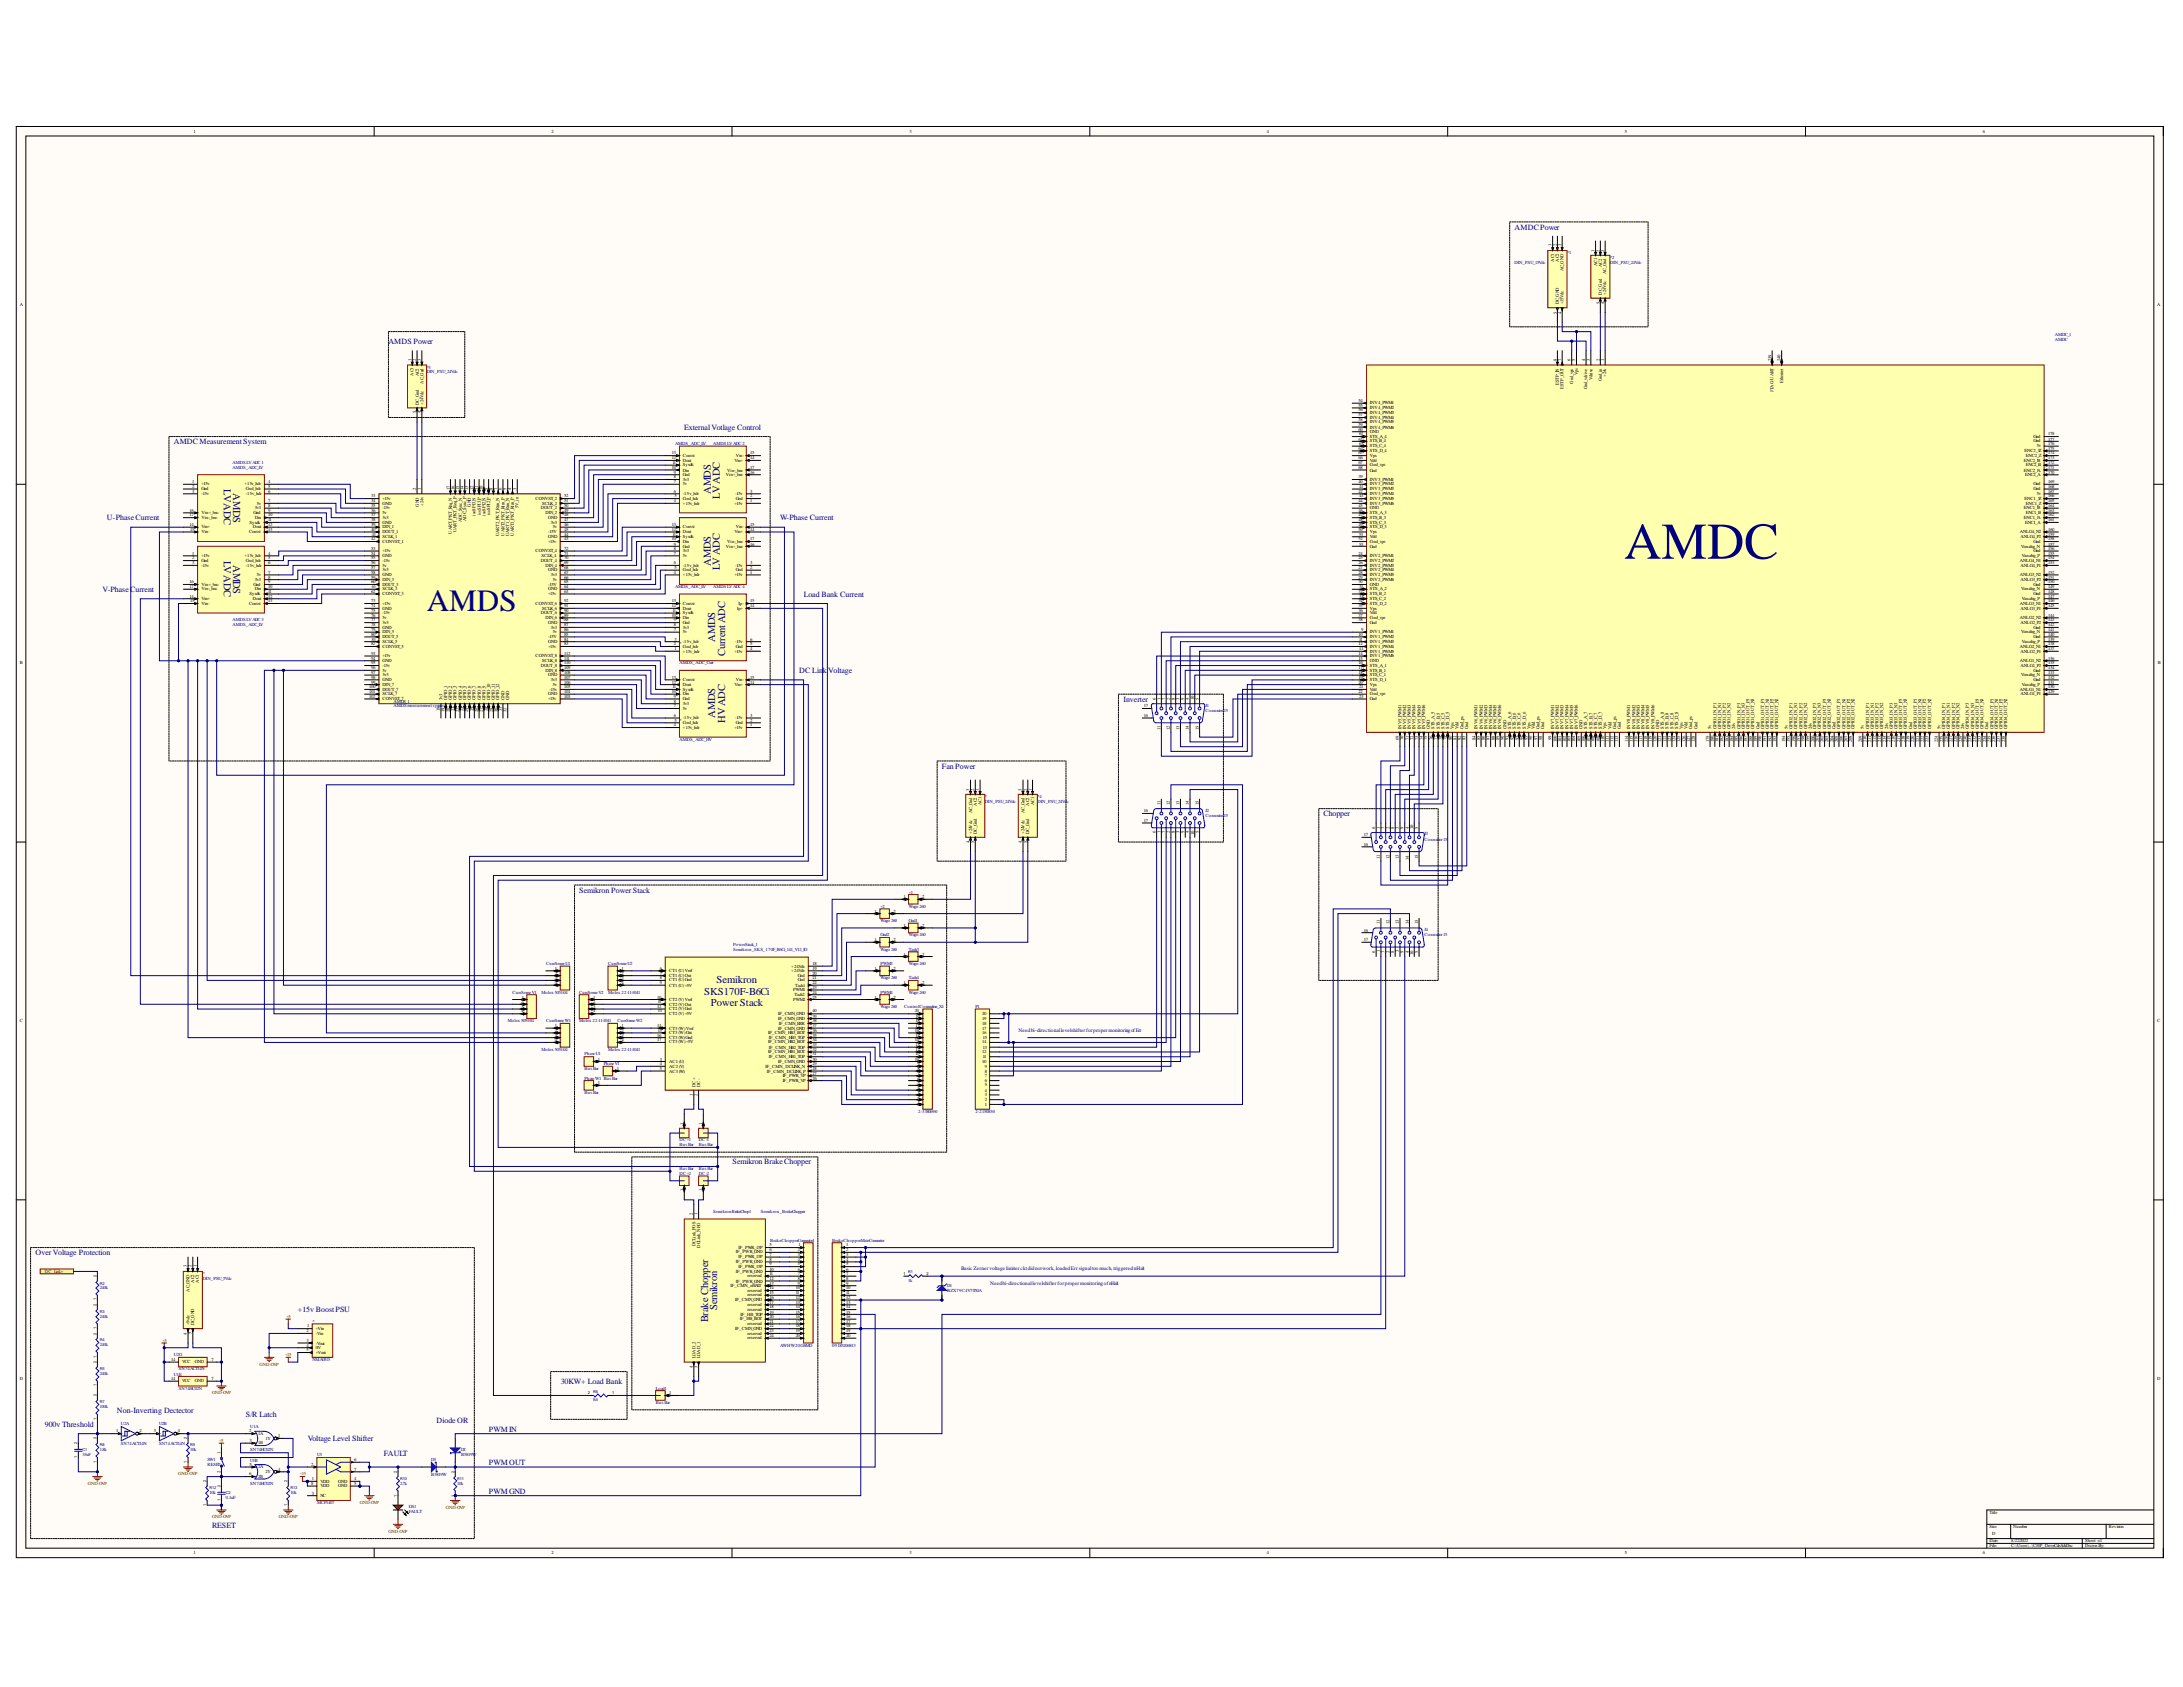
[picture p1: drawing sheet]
<svg xmlns="http://www.w3.org/2000/svg" width="279mm" height="216mm" viewBox="0 0 279 216" stroke-linecap="round" stroke-linejoin="round" font-family="sans-serif">
<defs><g id="words">
<text font-size="6.6" fill="#000080" x="207.9" y="71.5">AMDC</text>
<text font-size="4" fill="#000080" x="54.6" y="78.2">AMDS</text>
<g font-size="1.4" fill="#000080">
<text x="28.7" y="62.6" transform="rotate(90 28.7 62.6)">LVADC</text>
<text x="29.8" y="63.1" transform="rotate(90 29.8 63.1)">AMDS</text>
<text x="91" y="63.2" transform="rotate(-90 91 63.2)">AMDS</text>
<text x="92.1" y="63.8" transform="rotate(-90 92.1 63.8)">LVADC</text>
<text x="28.7" y="71.8" transform="rotate(90 28.7 71.8)">LVADC</text>
<text x="29.8" y="72.3" transform="rotate(90 29.8 72.3)">AMDS</text>
<text x="91" y="72.4" transform="rotate(-90 91 72.4)">AMDS</text>
<text x="92.1" y="72.9" transform="rotate(-90 92.1 72.9)">LVADC</text>
<text x="91.6" y="82.2" transform="rotate(-90 91.6 82.2)">AMDS</text>
<text x="92.8" y="83.9" transform="rotate(-90 92.8 83.9)">CurrentADC</text>
<text x="91.6" y="91.9" transform="rotate(-90 91.6 91.9)">AMDS</text>
<text x="92.8" y="92.6" transform="rotate(-90 92.8 92.6)">HVADC</text>
<text x="91.7" y="125.8">Semikron</text>
<text x="90.1" y="127.3">SKS170F-B6Ci</text>
<text x="91" y="128.8">Power Stack</text>
<text x="91.8" y="167.7" transform="rotate(-90 91.8 167.7)">Semikron</text>
<text x="90.6" y="169.2" transform="rotate(-90 90.6 169.2)">Brake Chopper</text>
</g>
<g font-size="1" fill="#000080">
<text x="193.8" y="29.4">AMDCPower</text>
<text x="49.7" y="44">AMDS Power</text>
<text x="22.2" y="56.9">AMDCMeasurementSystem</text>
<text x="87.6" y="55">ExternalVotlage Control</text>
<text x="13.7" y="66.6">U-PhaseCurrent</text>
<text x="99.8" y="66.6">W-Phase Current</text>
<text x="13.1" y="75.8">V-PhaseCurrent</text>
<text x="102.9" y="76.4">Load Bank Current</text>
<text x="102.3" y="86.1">DC Link Voltage</text>
<text x="143.8" y="89.8">Inverter</text>
<text x="120.5" y="98.4">FanPower</text>
<text x="169.4" y="104.5">Chopper</text>
<text x="74.1" y="114.3">Semikron PowerStack</text>
<text x="93.7" y="149">Semikron BrakeChopper</text>
<text x="4.6" y="160.7">Over Voltage Protection</text>
<text x="38.1" y="167.9">+15v BoostPSU</text>
<text x="71.8" y="177.2">30KW+ Load Bank</text>
<text x="5.7" y="182.6">900v Threshold</text>
<text x="15" y="180.8">Non-Inverting Dectector</text>
<text x="31.4" y="181.4">S/R Latch</text>
<text x="39.4" y="184.4">Voltage Level Shifter</text>
<text x="55.9" y="182.1">DiodeOR</text>
<text x="62.6" y="183.2">PWM IN</text>
<text x="49.1" y="186.3">FAULT</text>
<text x="62.6" y="187.5">PWM OUT</text>
<text x="62.6" y="191.2">PWM GND</text>
<text x="27.1" y="195.5">RESET</text>
</g>
<g font-size=".7" fill="#000080">
<text x="130.4" y="132">Needbi-directionallevelshifterforpropermonitoringofErr</text>
<text x="123" y="162.5">Basic Zernervoltagelimitercktdidnotwork,loadedErrsignaltoomuch,triggerednHalt</text>
<text x="126.7" y="164.4">Needbi-directionallevelshifterforpropermonitoringofnHalt</text>
</g>
<g font-size=".6">
<text x="24.8" y="17">1</text>
<text x="70.6" y="17">2</text>
<text x="116.4" y="17">3</text>
<text x="162.1" y="17">4</text>
<text x="208" y="17">5</text>
<text x="253.8" y="17">6</text>
<text x="198.6" y="31.5" transform="rotate(-90 198.6 31.5)">1</text>
<text x="198.9" y="33.5" transform="rotate(-90 198.9 33.5)">AC1</text>
<text x="199.2" y="31.5" transform="rotate(-90 199.2 31.5)">2</text>
<text x="199.5" y="33.5" transform="rotate(-90 199.5 33.5)">AC2</text>
<text x="199.8" y="31.5" transform="rotate(-90 199.8 31.5)">3</text>
<text x="200.1" y="34.7" transform="rotate(-90 200.1 34.7)">AC_GND</text>
<text x="204.1" y="32.2" transform="rotate(-90 204.1 32.2)">1</text>
<text x="204.4" y="34.1" transform="rotate(-90 204.4 34.1)">AC1</text>
<text x="204.7" y="32.2" transform="rotate(-90 204.7 32.2)">2</text>
<text x="205" y="34.1" transform="rotate(-90 205 34.1)">AC2</text>
<text x="205.3" y="32.2" transform="rotate(-90 205.3 32.2)">3</text>
<text x="205.6" y="35.1" transform="rotate(-90 205.6 35.1)">AC_Gnd</text>
<text x="2.5" y="39.2">A</text>
<text x="199.2" y="40.1" transform="rotate(-90 199.2 40.1)">5</text>
<text x="199.5" y="39" transform="rotate(-90 199.5 39)">DC_GND</text>
<text x="199.8" y="40.1" transform="rotate(-90 199.8 40.1)">4</text>
<text x="200.1" y="39" transform="rotate(-90 200.1 39)">+15Vdc</text>
<text x="204.7" y="38.9" transform="rotate(-90 204.7 38.9)">5</text>
<text x="205" y="37.7" transform="rotate(-90 205 37.7)">DC_Gnd</text>
<text x="205.3" y="38.9" transform="rotate(-90 205.3 38.9)">4</text>
<text x="205.6" y="37.7" transform="rotate(-90 205.6 37.7)">+24Vdc</text>
<text x="276.1" y="39.2">A</text>
<text x="52.7" y="46.2" transform="rotate(-90 52.7 46.2)">1</text>
<text x="53.3" y="46.2" transform="rotate(-90 53.3 46.2)">2</text>
<text x="53.8" y="46.2" transform="rotate(-90 53.8 46.2)">3</text>
<text x="199.2" y="46.2" transform="rotate(-90 199.2 46.2)">8</text>
<text x="199.8" y="46.2" transform="rotate(-90 199.8 46.2)">7</text>
<text x="201" y="46.2" transform="rotate(-90 201 46.2)">6</text>
<text x="201.6" y="46.2" transform="rotate(-90 201.6 46.2)">5</text>
<text x="202.9" y="46.2" transform="rotate(-90 202.9 46.2)">4</text>
<text x="203.5" y="46.2" transform="rotate(-90 203.5 46.2)">3</text>
<text x="204.7" y="46.2" transform="rotate(-90 204.7 46.2)">2</text>
<text x="205.3" y="46.2" transform="rotate(-90 205.3 46.2)">1</text>
<text x="226.7" y="46.2" transform="rotate(-90 226.7 46.2)">239</text>
<text x="227.9" y="46.2" transform="rotate(-90 227.9 46.2)">240</text>
<text x="52.9" y="48.1" transform="rotate(-90 52.9 48.1)">AC1</text>
<text x="53.3" y="52.9" transform="rotate(-90 53.3 52.9)">5</text>
<text x="53.6" y="51.8" transform="rotate(-90 53.6 51.8)">DC_Gnd</text>
<text x="53.6" y="48.2" transform="rotate(-90 53.6 48.2)">AC2</text>
<text x="53.8" y="52.9" transform="rotate(-90 53.8 52.9)">4</text>
<text x="54.2" y="51.8" transform="rotate(-90 54.2 51.8)">+24Vdc</text>
<text x="54.2" y="49.1" transform="rotate(-90 54.2 49.1)">AC_Gnd</text>
<text x="173.9" y="51.5">54</text>
<text x="173.9" y="52.1">55</text>
<text x="173.9" y="52.7">56</text>
<text x="173.9" y="53.2">57</text>
<text x="173.9" y="53.9">58</text>
<text x="175.3" y="51.7">INV4_PWM1</text>
<text x="175.3" y="52.4">INV4_PWM2</text>
<text x="175.3" y="53">INV4_PWM3</text>
<text x="175.3" y="53.6">INV4_PWM4</text>
<text x="199.5" y="49.3" transform="rotate(-90 199.5 49.3)">ESTP_IN</text>
<text x="200.1" y="49.8" transform="rotate(-90 200.1 49.8)">ESTP_OUT</text>
<text x="201.4" y="49.1" transform="rotate(-90 201.4 49.1)">Gnd_vps</text>
<text x="202" y="48" transform="rotate(-90 202 48)">Vps</text>
<text x="203.1" y="49.8" transform="rotate(-90 203.1 49.8)">Gnd_vdrive</text>
<text x="203.8" y="48.7" transform="rotate(-90 203.8 48.7)">Vdrive</text>
<text x="205" y="48.8" transform="rotate(-90 205 48.8)">Gnd_in</text>
<text x="205.6" y="48.3" transform="rotate(-90 205.6 48.3)">+24v</text>
<text x="227" y="50.1" transform="rotate(-90 227 50.1)">JTAG/UART</text>
<text x="228.2" y="49" transform="rotate(-90 228.2 49)">Ethernet</text>
<text x="86" y="58.7">12</text>
<text x="86" y="58.2">13</text>
<text x="86.1" y="59.4">11</text>
<text x="87.4" y="59.7">Sysclk</text>
<text x="87.4" y="59.1">Dout</text>
<text x="87.4" y="58.5">Convst</text>
<text x="94" y="59.1">Vin+</text>
<text x="94.2" y="58.5">Vin-</text>
<text x="96" y="58.7">14</text>
<text x="96" y="58.2">15</text>
<text x="173.9" y="54.5">59</text>
<text x="173.9" y="55.1">60</text>
<text x="173.9" y="56.4">62</text>
<text x="173.9" y="57.6">64</text>
<text x="173.9" y="58.2">65</text>
<text x="173.9" y="58.7">66</text>
<text x="173.9" y="59.4">67</text>
<text x="174" y="55.7">61</text>
<text x="174" y="57">63</text>
<text x="175.3" y="54.2">INV4_PWM5</text>
<text x="175.3" y="54.9">INV4_PWM6</text>
<text x="175.3" y="55.4">GND</text>
<text x="175.3" y="56">STS_A_4</text>
<text x="175.3" y="56.6">STS_B_4</text>
<text x="175.3" y="57.2">STS_C_4</text>
<text x="175.3" y="57.9">STS_D_4</text>
<text x="175.3" y="58.5">Vps</text>
<text x="175.3" y="59.1">Vdd</text>
<text x="175.3" y="59.7">Gnd_vps</text>
<text x="259" y="59.1">ENC2_!B</text>
<text x="259.1" y="57.9">ENC2_!Z</text>
<text x="259.3" y="59.7">ENC2_B</text>
<text x="259.3" y="58.5">ENC2_Z</text>
<text x="260.3" y="56.6">Gnd</text>
<text x="260.3" y="56">Gnd</text>
<text x="260.7" y="57.2">5v</text>
<text x="262.1" y="59.4">172</text>
<text x="262.1" y="58.7">173</text>
<text x="262.1" y="58.2">174</text>
<text x="262.1" y="57.6">175</text>
<text x="262.1" y="57">176</text>
<text x="262.1" y="56.4">177</text>
<text x="262.1" y="55.7">178</text>
<text x="24.3" y="65.5">16</text>
<text x="24.6" y="61.9">1</text>
<text x="24.6" y="62.5">2</text>
<text x="24.6" y="63.1">3</text>
<text x="25.8" y="62.1">+15v</text>
<text x="25.8" y="62.7">Gnd</text>
<text x="25.8" y="63.4">-15v</text>
<text x="25.8" y="65.8">Vin+_bnc</text>
<text x="31.3" y="62.1">+15v_hdr</text>
<text x="31.4" y="62.7">Gnd_hdr</text>
<text x="31.4" y="63.4">-15v_hdr</text>
<text x="32.5" y="65.8">Gnd</text>
<text x="32.6" y="65.2">3v3</text>
<text x="32.9" y="64.6">5v</text>
<text x="34.3" y="61.9">4</text>
<text x="34.3" y="62.5">5</text>
<text x="34.3" y="63.1">6</text>
<text x="34.3" y="64.2">7</text>
<text x="34.3" y="64.9">8</text>
<text x="34.3" y="65.5">9</text>
<text x="47.5" y="63.6">33</text>
<text x="47.5" y="64.2">34</text>
<text x="47.5" y="64.9">35</text>
<text x="47.5" y="65.5">36</text>
<text x="48.9" y="64">+15v</text>
<text x="48.9" y="64.6">GND</text>
<text x="48.9" y="65.2">-15v</text>
<text x="48.9" y="65.8">5v</text>
<text x="53.3" y="62.7" transform="rotate(-90 53.3 62.7)">2</text>
<text x="53.6" y="64.8" transform="rotate(-90 53.6 64.8)">GND</text>
<text x="53.8" y="62.7" transform="rotate(-90 53.8 62.7)">1</text>
<text x="54.2" y="64.7" transform="rotate(-90 54.2 64.7)">+24v</text>
<text x="57.6" y="62.7" transform="rotate(-90 57.6 62.7)">17</text>
<text x="58.2" y="62.7" transform="rotate(-90 58.2 62.7)">16</text>
<text x="58.8" y="62.7" transform="rotate(-90 58.8 62.7)">15</text>
<text x="59.3" y="62.7" transform="rotate(-90 59.3 62.7)">14</text>
<text x="59.9" y="62.7" transform="rotate(-90 59.9 62.7)">13</text>
<text x="60.3" y="64.8" transform="rotate(-90 60.3 64.8)">GND</text>
<text x="60.6" y="62.7" transform="rotate(-90 60.6 62.7)">12</text>
<text x="61.2" y="62.7" transform="rotate(-90 61.2 62.7)">11</text>
<text x="61.5" y="65.9" transform="rotate(-90 61.5 65.9)">isoSPI3_P</text>
<text x="61.8" y="62.7" transform="rotate(-90 61.8 62.7)">10</text>
<text x="62.4" y="62.7" transform="rotate(-90 62.4 62.7)">9</text>
<text x="62.7" y="65.9" transform="rotate(-90 62.7 65.9)">isoSPI2_P</text>
<text x="63.1" y="62.7" transform="rotate(-90 63.1 62.7)">8</text>
<text x="63.3" y="63.8" transform="rotate(-90 63.3 63.8)">-</text>
<text x="63.7" y="62.7" transform="rotate(-90 63.7 62.7)">7</text>
<text x="64.2" y="62.7" transform="rotate(-90 64.2 62.7)">6</text>
<text x="64.8" y="62.7" transform="rotate(-90 64.8 62.7)">5</text>
<text x="65.4" y="62.7" transform="rotate(-90 65.4 62.7)">4</text>
<text x="66.1" y="62.7" transform="rotate(-90 66.1 62.7)">3</text>
<text x="66.4" y="65" transform="rotate(-90 66.4 65)">5V_in</text>
<text x="68.6" y="64">CONVST_2</text>
<text x="69.2" y="65.2">DOUT_2</text>
<text x="69.4" y="64.6">SCLK_2</text>
<text x="69.8" y="65.8">DIN_2</text>
<text x="72.2" y="65.5">49</text>
<text x="72.2" y="64.9">50</text>
<text x="72.2" y="64.2">51</text>
<text x="72.2" y="63.6">52</text>
<text x="86" y="60">10</text>
<text x="86.2" y="64.2">4</text>
<text x="86.2" y="63.1">6</text>
<text x="86.2" y="61.9">7</text>
<text x="86.2" y="61.2">8</text>
<text x="86.2" y="60.6">9</text>
<text x="86.3" y="63.6">5</text>
<text x="87.4" y="64.6">+15v_hdr</text>
<text x="87.4" y="64">Gnd_hdr</text>
<text x="87.4" y="63.4">-15v_hdr</text>
<text x="87.4" y="62.1">5v</text>
<text x="87.4" y="61.5">3v3</text>
<text x="87.4" y="60.9">Gnd</text>
<text x="87.4" y="60.3">Din</text>
<text x="92.9" y="60.9">Vin+_bnc</text>
<text x="93.1" y="60.3">Vin-_bnc</text>
<text x="94" y="64.6">+15v</text>
<text x="94.1" y="63.4">-15v</text>
<text x="94.2" y="64">Gnd</text>
<text x="96" y="64.2">1</text>
<text x="96" y="63.6">2</text>
<text x="96" y="63.1">3</text>
<text x="96" y="60.6">16</text>
<text x="96" y="60">17</text>
<text x="173.9" y="61.2">39</text>
<text x="173.9" y="61.9">40</text>
<text x="173.9" y="63.1">42</text>
<text x="173.9" y="64.2">44</text>
<text x="173.9" y="64.9">45</text>
<text x="173.9" y="65.5">46</text>
<text x="173.9" y="60">68</text>
<text x="174" y="62.5">41</text>
<text x="174" y="63.6">43</text>
<text x="175.3" y="61.5">INV3_PWM1</text>
<text x="175.3" y="62.1">INV3_PWM2</text>
<text x="175.3" y="62.7">INV3_PWM3</text>
<text x="175.3" y="63.4">INV3_PWM4</text>
<text x="175.3" y="64">INV3_PWM5</text>
<text x="175.3" y="64.6">INV3_PWM6</text>
<text x="175.3" y="65.2">GND</text>
<text x="175.3" y="65.8">STS_A_3</text>
<text x="175.3" y="60.3">Gnd</text>
<text x="259" y="65.2">ENC1_!B</text>
<text x="259" y="60.3">ENC2_!A</text>
<text x="259.1" y="64">ENC1_!Z</text>
<text x="259.2" y="60.9">ENC2_A</text>
<text x="259.3" y="65.8">ENC1_B</text>
<text x="259.3" y="64.6">ENC1_Z</text>
<text x="260.3" y="62.7">Gnd</text>
<text x="260.3" y="62.1">Gnd</text>
<text x="260.7" y="63.4">5v</text>
<text x="262.1" y="65.5">163</text>
<text x="262.1" y="64.9">164</text>
<text x="262.1" y="64.2">165</text>
<text x="262.1" y="63.6">166</text>
<text x="262.1" y="63.1">167</text>
<text x="262.1" y="62.5">168</text>
<text x="262.1" y="61.9">169</text>
<text x="262.1" y="60.6">170</text>
<text x="262.1" y="60">171</text>
<text x="24.3" y="67.4">14</text>
<text x="24.3" y="66.1">17</text>
<text x="24.3" y="68">15</text>
<text x="24.6" y="71">1</text>
<text x="24.6" y="71.6">2</text>
<text x="25.8" y="71.3">+15v</text>
<text x="25.8" y="71.9">Gnd</text>
<text x="25.8" y="67.6">Vin+</text>
<text x="25.8" y="68.2">Vin-</text>
<text x="25.8" y="66.4">Vin-_bnc</text>
<text x="31.3" y="71.3">+15v_hdr</text>
<text x="31.4" y="71.9">Gnd_hdr</text>
<text x="31.9" y="68.2">Convst</text>
<text x="32" y="67">Sysclk</text>
<text x="32.4" y="67.6">Dout</text>
<text x="32.6" y="66.4">Din</text>
<text x="34.3" y="71">4</text>
<text x="34.3" y="71.6">5</text>
<text x="34.3" y="66.1">10</text>
<text x="34.3" y="66.7">11</text>
<text x="34.3" y="67.4">12</text>
<text x="34.3" y="68">13</text>
<text x="47.5" y="66.1">37</text>
<text x="47.5" y="66.7">38</text>
<text x="47.5" y="67.4">39</text>
<text x="47.5" y="68">40</text>
<text x="47.5" y="69.1">42</text>
<text x="47.5" y="70.4">53</text>
<text x="47.5" y="71">54</text>
<text x="47.5" y="71.6">55</text>
<text x="47.6" y="68.5">41</text>
<text x="48.9" y="66.4">3v3</text>
<text x="48.9" y="67">GND</text>
<text x="48.9" y="67.6">DIN_1</text>
<text x="48.9" y="68.2">DOUT_1</text>
<text x="48.9" y="68.9">SCLK_1</text>
<text x="48.9" y="69.5">CONVST_1</text>
<text x="48.9" y="70.7">+15v</text>
<text x="48.9" y="71.3">GND</text>
<text x="48.9" y="71.9">-15v</text>
<text x="57.8" y="68.3" transform="rotate(-90 57.8 68.3)">UART_PKT_Req_N</text>
<text x="58.4" y="68.1" transform="rotate(-90 58.4 68.1)">UART_PKT_Req_P</text>
<text x="59.1" y="66.9" transform="rotate(-90 59.1 66.9)">ADC_Sync_N</text>
<text x="59.7" y="66.7" transform="rotate(-90 59.7 66.7)">ADC_Sync_P</text>
<text x="60.9" y="66" transform="rotate(-90 60.9 66)">isoSPI3_N</text>
<text x="62.1" y="66" transform="rotate(-90 62.1 66)">isoSPI2_N</text>
<text x="63.9" y="68.6" transform="rotate(-90 63.9 68.6)">UART2_PKT_Rtrn_N</text>
<text x="64.6" y="68.5" transform="rotate(-90 64.6 68.5)">UART2_PKT_Rtrn_P</text>
<text x="65.2" y="68.6" transform="rotate(-90 65.2 68.6)">UART1_PKT_Rtrn_N</text>
<text x="65.8" y="68.5" transform="rotate(-90 65.8 68.5)">UART1_PKT_Rtrn_P</text>
<text x="68.6" y="70.7">CONVST_4</text>
<text x="69.2" y="71.9">DOUT_4</text>
<text x="69.3" y="71.3">SCLK_4</text>
<text x="70.2" y="69.5">+15v</text>
<text x="70.2" y="68.9">GND</text>
<text x="70.2" y="68.2">-15V</text>
<text x="70.2" y="66.4">GND</text>
<text x="70.5" y="67">3v3</text>
<text x="70.8" y="67.6">5v</text>
<text x="72.2" y="69.1">43</text>
<text x="72.2" y="68.5">44</text>
<text x="72.2" y="68">45</text>
<text x="72.2" y="67.4">46</text>
<text x="72.2" y="66.7">47</text>
<text x="72.2" y="66.1">48</text>
<text x="72.2" y="71.6">70</text>
<text x="72.2" y="71">71</text>
<text x="72.2" y="70.4">72</text>
<text x="86" y="69.1">10</text>
<text x="86" y="68">12</text>
<text x="86" y="67.4">13</text>
<text x="86.1" y="68.5">11</text>
<text x="86.2" y="71">7</text>
<text x="86.2" y="70.4">8</text>
<text x="86.2" y="69.8">9</text>
<text x="87.4" y="71.3">5v</text>
<text x="87.4" y="70.7">3v3</text>
<text x="87.4" y="70.1">Gnd</text>
<text x="87.4" y="69.5">Din</text>
<text x="87.4" y="68.9">Sysclk</text>
<text x="87.4" y="68.2">Dout</text>
<text x="87.4" y="67.6">Convst</text>
<text x="92.9" y="70.1">Vin+_bnc</text>
<text x="93.1" y="69.5">Vin-_bnc</text>
<text x="94" y="68.2">Vin+</text>
<text x="94.2" y="67.6">Vin-</text>
<text x="96" y="68">14</text>
<text x="96" y="67.4">15</text>
<text x="96" y="69.8">16</text>
<text x="96" y="69.1">17</text>
<text x="173.9" y="71">24</text>
<text x="173.9" y="71.6">25</text>
<text x="173.9" y="66.1">47</text>
<text x="173.9" y="66.7">48</text>
<text x="173.9" y="67.4">49</text>
<text x="173.9" y="68">50</text>
<text x="173.9" y="69.1">52</text>
<text x="174" y="68.5">51</text>
<text x="174" y="69.8">53</text>
<text x="175.3" y="71.3">INV2_PWM1</text>
<text x="175.3" y="71.9">INV2_PWM2</text>
<text x="175.3" y="66.4">STS_B_3</text>
<text x="175.3" y="67">STS_C_3</text>
<text x="175.3" y="67.6">STS_D_3</text>
<text x="175.3" y="68.2">Vps</text>
<text x="175.3" y="68.9">Vdd</text>
<text x="175.3" y="69.5">Gnd_vps</text>
<text x="175.3" y="70.1">Gnd</text>
<text x="258.5" y="71.9">ANLG4_N1</text>
<text x="258.5" y="68.2">ANLG4_N2</text>
<text x="258.6" y="68.9">ANLG4_P2</text>
<text x="258.7" y="70.1">Vanalog_N</text>
<text x="258.8" y="71.3">Vanalog_P</text>
<text x="259" y="66.4">ENC1_!A</text>
<text x="259.2" y="67">ENC1_A</text>
<text x="260.3" y="70.7">Gnd</text>
<text x="260.3" y="69.5">Gnd</text>
<text x="262.1" y="71.6">154</text>
<text x="262.1" y="71">155</text>
<text x="262.1" y="70.4">156</text>
<text x="262.1" y="69.8">157</text>
<text x="262.1" y="69.1">158</text>
<text x="262.1" y="68.5">159</text>
<text x="262.1" y="68">160</text>
<text x="262.1" y="66.7">161</text>
<text x="262.1" y="66.1">162</text>
<text x="24.3" y="76.5">14</text>
<text x="24.3" y="74.6">16</text>
<text x="24.3" y="75.3">17</text>
<text x="24.3" y="77.1">15</text>
<text x="24.6" y="72.2">3</text>
<text x="25.8" y="72.5">-15v</text>
<text x="25.8" y="76.8">Vin+</text>
<text x="25.8" y="77.4">Vin-</text>
<text x="25.8" y="75">Vin+_bnc</text>
<text x="25.8" y="75.6">Vin-_bnc</text>
<text x="31.4" y="72.5">-15v_hdr</text>
<text x="31.9" y="77.4">Convst</text>
<text x="32" y="76.2">Sysclk</text>
<text x="32.4" y="76.8">Dout</text>
<text x="32.5" y="75">Gnd</text>
<text x="32.6" y="74.4">3v3</text>
<text x="32.6" y="75.6">Din</text>
<text x="32.9" y="73.7">5v</text>
<text x="34.3" y="72.2">6</text>
<text x="34.3" y="73.4">7</text>
<text x="34.3" y="74">8</text>
<text x="34.3" y="74.6">9</text>
<text x="34.3" y="75.3">10</text>
<text x="34.3" y="75.9">11</text>
<text x="34.3" y="76.5">12</text>
<text x="34.3" y="77.1">13</text>
<text x="47.5" y="72.2">56</text>
<text x="47.5" y="72.9">57</text>
<text x="47.5" y="73.4">58</text>
<text x="47.5" y="74">59</text>
<text x="47.5" y="74.6">60</text>
<text x="47.5" y="75.9">62</text>
<text x="47.5" y="77.1">73</text>
<text x="47.5" y="77.7">74</text>
<text x="47.6" y="75.3">61</text>
<text x="48.9" y="72.5">5v</text>
<text x="48.9" y="73.1">3v3</text>
<text x="48.9" y="73.7">GND</text>
<text x="48.9" y="74.4">DIN_3</text>
<text x="48.9" y="75">DOUT_3</text>
<text x="48.9" y="75.6">SCLK_3</text>
<text x="48.9" y="76.2">CONVST_3</text>
<text x="48.9" y="77.4">+15v</text>
<text x="68.6" y="77.4">CONVST_6</text>
<text x="69.8" y="72.5">DIN_4</text>
<text x="70.2" y="76.2">+15v</text>
<text x="70.2" y="75.6">GND</text>
<text x="70.2" y="75">-15V</text>
<text x="70.2" y="73.1">GND</text>
<text x="70.5" y="73.7">3v3</text>
<text x="70.8" y="74.4">5v</text>
<text x="72.2" y="75.9">63</text>
<text x="72.2" y="75.3">64</text>
<text x="72.2" y="74.6">65</text>
<text x="72.2" y="74">66</text>
<text x="72.2" y="73.4">67</text>
<text x="72.2" y="72.9">68</text>
<text x="72.2" y="72.2">69</text>
<text x="72.2" y="77.7">91</text>
<text x="72.2" y="77.1">92</text>
<text x="86" y="77.7">12</text>
<text x="86" y="77.1">13</text>
<text x="86.2" y="73.4">4</text>
<text x="86.2" y="72.2">6</text>
<text x="86.3" y="72.9">5</text>
<text x="87.4" y="73.7">+15v_hdr</text>
<text x="87.4" y="73.1">Gnd_hdr</text>
<text x="87.4" y="72.5">-15v_hdr</text>
<text x="87.4" y="77.4">Convst</text>
<text x="94" y="73.7">+15v</text>
<text x="94.1" y="72.5">-15v</text>
<text x="94.2" y="73.1">Gnd</text>
<text x="94.5" y="77.4">Ip-</text>
<text x="96" y="73.4">1</text>
<text x="96" y="72.9">2</text>
<text x="96" y="72.2">3</text>
<text x="96" y="77.7">14</text>
<text x="96" y="77.1">15</text>
<text x="173.9" y="72.2">26</text>
<text x="173.9" y="72.9">27</text>
<text x="173.9" y="73.4">28</text>
<text x="173.9" y="74">29</text>
<text x="173.9" y="74.6">30</text>
<text x="173.9" y="75.9">32</text>
<text x="173.9" y="77.1">34</text>
<text x="173.9" y="77.7">35</text>
<text x="174" y="75.3">31</text>
<text x="174" y="76.5">33</text>
<text x="175.3" y="72.5">INV2_PWM3</text>
<text x="175.3" y="73.1">INV2_PWM4</text>
<text x="175.3" y="73.7">INV2_PWM5</text>
<text x="175.3" y="74.4">INV2_PWM6</text>
<text x="175.3" y="75">GND</text>
<text x="175.3" y="75.6">STS_A_2</text>
<text x="175.3" y="76.2">STS_B_2</text>
<text x="175.3" y="76.8">STS_C_2</text>
<text x="175.3" y="77.4">STS_D_2</text>
<text x="258.5" y="77.4">ANLG3_N1</text>
<text x="258.5" y="73.7">ANLG3_N2</text>
<text x="258.6" y="74.4">ANLG3_P2</text>
<text x="258.6" y="72.5">ANLG4_P1</text>
<text x="258.7" y="75.6">Vanalog_N</text>
<text x="258.8" y="76.8">Vanalog_P</text>
<text x="260.3" y="76.2">Gnd</text>
<text x="260.3" y="75">Gnd</text>
<text x="262.1" y="77.7">145</text>
<text x="262.1" y="77.1">146</text>
<text x="262.1" y="76.5">147</text>
<text x="262.1" y="75.9">148</text>
<text x="262.1" y="75.3">149</text>
<text x="262.1" y="74.6">150</text>
<text x="262.1" y="74">151</text>
<text x="262.1" y="73.4">152</text>
<text x="262.1" y="72.2">153</text>
<text x="47.5" y="78.4">75</text>
<text x="47.5" y="78.9">76</text>
<text x="47.5" y="79.5">77</text>
<text x="47.5" y="80.1">78</text>
<text x="47.5" y="80.8">79</text>
<text x="47.5" y="81.4">80</text>
<text x="47.5" y="82.6">82</text>
<text x="47.5" y="83.8">93</text>
<text x="47.6" y="82">81</text>
<text x="48.9" y="78">GND</text>
<text x="48.9" y="78.6">-15v</text>
<text x="48.9" y="79.2">5v</text>
<text x="48.9" y="79.9">3v3</text>
<text x="48.9" y="80.5">GND</text>
<text x="48.9" y="81.1">DIN_5</text>
<text x="48.9" y="81.6">DOUT_5</text>
<text x="48.9" y="82.3">SCLK_5</text>
<text x="48.9" y="82.9">CONVST_5</text>
<text x="69.2" y="78.6">DOUT_6</text>
<text x="69.4" y="78">SCLK_6</text>
<text x="69.8" y="79.2">DIN_6</text>
<text x="70.2" y="82.9">+15v</text>
<text x="70.2" y="82.3">GND</text>
<text x="70.2" y="81.6">-15V</text>
<text x="70.2" y="79.9">GND</text>
<text x="70.5" y="80.5">3v3</text>
<text x="70.8" y="81.1">5v</text>
<text x="72.2" y="82.6">83</text>
<text x="72.2" y="82">84</text>
<text x="72.2" y="81.4">85</text>
<text x="72.2" y="80.8">86</text>
<text x="72.2" y="80.1">87</text>
<text x="72.2" y="79.5">88</text>
<text x="72.2" y="78.9">89</text>
<text x="72.2" y="78.4">90</text>
<text x="72.2" y="83.8">112</text>
<text x="86" y="78.9">10</text>
<text x="86.1" y="78.4">11</text>
<text x="86.2" y="82.6">2</text>
<text x="86.2" y="80.8">7</text>
<text x="86.2" y="80.1">8</text>
<text x="86.2" y="79.5">9</text>
<text x="86.3" y="83.2">1</text>
<text x="86.3" y="82">3</text>
<text x="87.4" y="83.5">+15v_hdr</text>
<text x="87.4" y="82.9">Gnd_hdr</text>
<text x="87.4" y="82.3">-15v_hdr</text>
<text x="87.4" y="81.1">5v</text>
<text x="87.4" y="80.5">3v3</text>
<text x="87.4" y="79.9">Gnd</text>
<text x="87.4" y="79.2">Din</text>
<text x="87.4" y="78.6">Sysclk</text>
<text x="87.4" y="78">Dout</text>
<text x="94" y="83.5">+15v</text>
<text x="94.1" y="82.3">-15v</text>
<text x="94.2" y="82.9">Gnd</text>
<text x="94.3" y="78">Ip+</text>
<text x="96" y="83.2">4</text>
<text x="96" y="82.6">5</text>
<text x="96" y="82">6</text>
<text x="173.9" y="81.4">10</text>
<text x="173.9" y="82.6">12</text>
<text x="173.9" y="83.8">14</text>
<text x="173.9" y="78.4">36</text>
<text x="173.9" y="78.9">37</text>
<text x="173.9" y="79.5">38</text>
<text x="174" y="82">11</text>
<text x="174" y="83.2">13</text>
<text x="174.2" y="80.8">9</text>
<text x="175.3" y="81.1">INV1_PWM1</text>
<text x="175.3" y="81.6">INV1_PWM2</text>
<text x="175.3" y="82.3">INV1_PWM3</text>
<text x="175.3" y="82.9">INV1_PWM4</text>
<text x="175.3" y="83.5">INV1_PWM5</text>
<text x="175.3" y="78">Vps</text>
<text x="175.3" y="78.6">Vdd</text>
<text x="175.3" y="79.2">Gnd_vps</text>
<text x="175.3" y="79.9">Gnd</text>
<text x="258.5" y="82.9">ANLG2_N1</text>
<text x="258.5" y="79.2">ANLG2_N2</text>
<text x="258.6" y="83.5">ANLG2_P1</text>
<text x="258.6" y="79.9">ANLG2_P2</text>
<text x="258.6" y="78">ANLG3_P1</text>
<text x="258.7" y="81.1">Vanalog_N</text>
<text x="258.8" y="82.3">Vanalog_P</text>
<text x="260.3" y="81.6">Gnd</text>
<text x="260.3" y="80.5">Gnd</text>
<text x="262.1" y="83.2">137</text>
<text x="262.1" y="82.6">138</text>
<text x="262.1" y="82">139</text>
<text x="262.1" y="81.4">140</text>
<text x="262.1" y="80.8">141</text>
<text x="262.1" y="80.1">142</text>
<text x="262.1" y="79.5">143</text>
<text x="262.1" y="78.9">144</text>
<text x="2.5" y="85">B</text>
<text x="47.3" y="88.1">100</text>
<text x="47.3" y="88.7">101</text>
<text x="47.3" y="89.3">102</text>
<text x="47.5" y="84.4">94</text>
<text x="47.5" y="85">95</text>
<text x="47.5" y="85.6">96</text>
<text x="47.5" y="86.3">97</text>
<text x="47.5" y="86.9">98</text>
<text x="47.5" y="87.5">99</text>
<text x="48.9" y="84.1">+15v</text>
<text x="48.9" y="84.7">GND</text>
<text x="48.9" y="85.4">-15v</text>
<text x="48.9" y="86">5v</text>
<text x="48.9" y="86.5">3v3</text>
<text x="48.9" y="87.1">GND</text>
<text x="48.9" y="87.8">DIN_7</text>
<text x="48.9" y="88.4">DOUT_7</text>
<text x="48.9" y="89">SCLK_7</text>
<text x="48.9" y="89.6">CONVST_7</text>
<text x="56.6" y="89.6" transform="rotate(-90 56.6 89.6)">3v3</text>
<text x="57.2" y="89.6" transform="rotate(-90 57.2 89.6)">GPIO_1</text>
<text x="57.8" y="89.6" transform="rotate(-90 57.8 89.6)">GPIO_2</text>
<text x="58.4" y="89.6" transform="rotate(-90 58.4 89.6)">GPIO_3</text>
<text x="59.1" y="89.6" transform="rotate(-90 59.1 89.6)">GPIO_4</text>
<text x="59.7" y="89.6" transform="rotate(-90 59.7 89.6)">GPIO_5</text>
<text x="60.3" y="89.6" transform="rotate(-90 60.3 89.6)">GPIO_6</text>
<text x="60.9" y="89.6" transform="rotate(-90 60.9 89.6)">GPIO_7</text>
<text x="61.5" y="89.6" transform="rotate(-90 61.5 89.6)">GPIO_8</text>
<text x="62.1" y="89.6" transform="rotate(-90 62.1 89.6)">GPIO_9</text>
<text x="62.7" y="89.6" transform="rotate(-90 62.7 89.6)">GPIO_10</text>
<text x="63.3" y="89.6" transform="rotate(-90 63.3 89.6)">GPIO_11</text>
<text x="63.9" y="89.6" transform="rotate(-90 63.9 89.6)">GPIO_12</text>
<text x="64.6" y="89.6" transform="rotate(-90 64.6 89.6)">GND</text>
<text x="65.2" y="89.6" transform="rotate(-90 65.2 89.6)">GND</text>
<text x="68.6" y="84.1">CONVST_8</text>
<text x="69.2" y="85.4">DOUT_8</text>
<text x="69.4" y="84.7">SCLK_8</text>
<text x="69.8" y="86">DIN_8</text>
<text x="70.2" y="89.6">+15v</text>
<text x="70.2" y="89">GND</text>
<text x="70.2" y="86.5">GND</text>
<text x="70.3" y="88.4">-15v</text>
<text x="70.5" y="87.1">3v3</text>
<text x="70.8" y="87.8">5v</text>
<text x="72.2" y="89.3">103</text>
<text x="72.2" y="88.7">104</text>
<text x="72.2" y="88.1">105</text>
<text x="72.2" y="87.5">106</text>
<text x="72.2" y="86.9">107</text>
<text x="72.2" y="86.3">108</text>
<text x="72.2" y="85.6">109</text>
<text x="72.2" y="85">110</text>
<text x="72.2" y="84.4">111</text>
<text x="86" y="88.7">10</text>
<text x="86" y="87.5">12</text>
<text x="86" y="86.9">13</text>
<text x="86.1" y="88.1">11</text>
<text x="86.2" y="89.9">8</text>
<text x="86.2" y="89.3">9</text>
<text x="87.4" y="89.6">Gnd</text>
<text x="87.4" y="89">Din</text>
<text x="87.4" y="88.4">Sysclk</text>
<text x="87.4" y="87.8">Dout</text>
<text x="87.4" y="87.1">Convst</text>
<text x="94" y="87.8">Vin+</text>
<text x="94.2" y="87.1">Vin-</text>
<text x="96" y="87.5">14</text>
<text x="96" y="86.9">15</text>
<text x="147.9" y="89.6" transform="rotate(-90 147.9 89.6)">6</text>
<text x="148.5" y="89.6" transform="rotate(-90 148.5 89.6)">1</text>
<text x="149.1" y="89.6" transform="rotate(-90 149.1 89.6)">7</text>
<text x="149.7" y="89.6" transform="rotate(-90 149.7 89.6)">2</text>
<text x="150.4" y="89.6" transform="rotate(-90 150.4 89.6)">8</text>
<text x="151" y="89.6" transform="rotate(-90 151 89.6)">3</text>
<text x="151.6" y="89.6" transform="rotate(-90 151.6 89.6)">9</text>
<text x="152.2" y="89.6" transform="rotate(-90 152.2 89.6)">4</text>
<text x="152.8" y="89.6" transform="rotate(-90 152.8 89.6)">10</text>
<text x="153.4" y="89.6" transform="rotate(-90 153.4 89.6)">5</text>
<text x="173.9" y="84.4">15</text>
<text x="173.9" y="85">16</text>
<text x="173.9" y="85.6">17</text>
<text x="173.9" y="86.3">18</text>
<text x="173.9" y="86.9">19</text>
<text x="173.9" y="87.5">20</text>
<text x="173.9" y="88.7">22</text>
<text x="174" y="88.1">21</text>
<text x="174" y="89.3">23</text>
<text x="175.3" y="84.1">INV1_PWM6</text>
<text x="175.3" y="84.7">GND</text>
<text x="175.3" y="85.4">STS_A_1</text>
<text x="175.3" y="86">STS_B_1</text>
<text x="175.3" y="86.5">STS_C_1</text>
<text x="175.3" y="87.1">STS_D_1</text>
<text x="175.3" y="87.8">Vps</text>
<text x="175.3" y="88.4">Vdd</text>
<text x="175.3" y="89">Gnd_vps</text>
<text x="175.3" y="89.6">Gnd</text>
<text x="258.5" y="88.4">ANLG1_N1</text>
<text x="258.5" y="84.7">ANLG1_N2</text>
<text x="258.6" y="89">ANLG1_P1</text>
<text x="258.6" y="85.4">ANLG1_P2</text>
<text x="258.7" y="86.5">Vanalog_N</text>
<text x="258.8" y="87.8">Vanalog_P</text>
<text x="260.3" y="87.1">Gnd</text>
<text x="260.3" y="86">Gnd</text>
<text x="262.1" y="88.7">129</text>
<text x="262.1" y="88.1">130</text>
<text x="262.1" y="87.5">131</text>
<text x="262.1" y="86.9">132</text>
<text x="262.1" y="86.3">133</text>
<text x="262.1" y="85.6">134</text>
<text x="262.1" y="85">135</text>
<text x="262.1" y="84.4">136</text>
<text x="276.2" y="85">B</text>
<text x="56.3" y="91" transform="rotate(-90 56.3 91)">18</text>
<text x="56.9" y="91.1" transform="rotate(-90 56.9 91.1)">19</text>
<text x="57.6" y="91.1" transform="rotate(-90 57.6 91.1)">20</text>
<text x="58.2" y="91" transform="rotate(-90 58.2 91)">21</text>
<text x="58.8" y="91.1" transform="rotate(-90 58.8 91.1)">22</text>
<text x="59.3" y="91" transform="rotate(-90 59.3 91)">23</text>
<text x="59.9" y="91.1" transform="rotate(-90 59.9 91.1)">24</text>
<text x="60.6" y="91" transform="rotate(-90 60.6 91)">25</text>
<text x="61.2" y="91.1" transform="rotate(-90 61.2 91.1)">26</text>
<text x="61.8" y="91.1" transform="rotate(-90 61.8 91.1)">27</text>
<text x="62.4" y="91" transform="rotate(-90 62.4 91)">28</text>
<text x="63.1" y="91.1" transform="rotate(-90 63.1 91.1)">29</text>
<text x="63.7" y="91.1" transform="rotate(-90 63.7 91.1)">30</text>
<text x="64.2" y="91" transform="rotate(-90 64.2 91)">31</text>
<text x="64.8" y="91.1" transform="rotate(-90 64.8 91.1)">32</text>
<text x="86.2" y="93">4</text>
<text x="86.2" y="91.8">6</text>
<text x="86.2" y="90.5">7</text>
<text x="86.3" y="92.4">5</text>
<text x="87.4" y="93.3">+15v_hdr</text>
<text x="87.4" y="92.6">Gnd_hdr</text>
<text x="87.4" y="92">-15v_hdr</text>
<text x="87.4" y="90.9">5v</text>
<text x="87.4" y="90.3">3v3</text>
<text x="94" y="93.3">+15v</text>
<text x="94.1" y="92">-15v</text>
<text x="94.2" y="92.6">Gnd</text>
<text x="96" y="93">1</text>
<text x="96" y="92.4">2</text>
<text x="96" y="91.8">3</text>
<text x="146.4" y="90.5">17</text>
<text x="146.4" y="91.8">16</text>
<text x="148.5" y="93.5" transform="rotate(-90 148.5 93.5)">11</text>
<text x="149.7" y="93.5" transform="rotate(-90 149.7 93.5)">12</text>
<text x="151" y="93.5" transform="rotate(-90 151 93.5)">13</text>
<text x="152.2" y="93.5" transform="rotate(-90 152.2 93.5)">14</text>
<text x="153.4" y="93.5" transform="rotate(-90 153.4 93.5)">15</text>
<text x="179" y="94.7" transform="rotate(-90 179 94.7)">69</text>
<text x="179.4" y="93.3" transform="rotate(-90 179.4 93.3)">INV5_PWM1</text>
<text x="179.6" y="94.7" transform="rotate(-90 179.6 94.7)">70</text>
<text x="180" y="93.3" transform="rotate(-90 180 93.3)">INV5_PWM2</text>
<text x="180.3" y="94.7" transform="rotate(-90 180.3 94.7)">71</text>
<text x="180.6" y="93.3" transform="rotate(-90 180.6 93.3)">INV5_PWM3</text>
<text x="180.9" y="94.7" transform="rotate(-90 180.9 94.7)">72</text>
<text x="181.2" y="93.3" transform="rotate(-90 181.2 93.3)">INV5_PWM4</text>
<text x="181.5" y="94.7" transform="rotate(-90 181.5 94.7)">73</text>
<text x="181.8" y="93.3" transform="rotate(-90 181.8 93.3)">INV5_PWM5</text>
<text x="182.1" y="94.7" transform="rotate(-90 182.1 94.7)">74</text>
<text x="182.4" y="93.3" transform="rotate(-90 182.4 93.3)">INV5_PWM6</text>
<text x="182.7" y="94.7" transform="rotate(-90 182.7 94.7)">75</text>
<text x="183" y="93.3" transform="rotate(-90 183 93.3)">GND</text>
<text x="183.4" y="94.7" transform="rotate(-90 183.4 94.7)">76</text>
<text x="183.6" y="93.3" transform="rotate(-90 183.6 93.3)">STS_A_5</text>
<text x="183.9" y="94.7" transform="rotate(-90 183.9 94.7)">77</text>
<text x="184.3" y="93.3" transform="rotate(-90 184.3 93.3)">STS_B_5</text>
<text x="184.5" y="94.7" transform="rotate(-90 184.5 94.7)">78</text>
<text x="184.9" y="93.3" transform="rotate(-90 184.9 93.3)">STS_C_5</text>
<text x="185.1" y="94.7" transform="rotate(-90 185.1 94.7)">79</text>
<text x="185.5" y="93.3" transform="rotate(-90 185.5 93.3)">STS_D_5</text>
<text x="185.8" y="94.7" transform="rotate(-90 185.8 94.7)">80</text>
<text x="186.1" y="93.3" transform="rotate(-90 186.1 93.3)">Vps</text>
<text x="186.4" y="94.7" transform="rotate(-90 186.4 94.7)">81</text>
<text x="186.7" y="93.3" transform="rotate(-90 186.7 93.3)">Vdd</text>
<text x="187" y="94.7" transform="rotate(-90 187 94.7)">82</text>
<text x="187.3" y="93.3" transform="rotate(-90 187.3 93.3)">Gnd_ps</text>
<text x="187.6" y="94.7" transform="rotate(-90 187.6 94.7)">83</text>
<text x="187.9" y="93.3" transform="rotate(-90 187.9 93.3)">Gnd</text>
<text x="188.9" y="94.7" transform="rotate(-90 188.9 94.7)">84</text>
<text x="189.1" y="93.3" transform="rotate(-90 189.1 93.3)">INV6_PWM1</text>
<text x="189.4" y="94.7" transform="rotate(-90 189.4 94.7)">85</text>
<text x="189.8" y="93.3" transform="rotate(-90 189.8 93.3)">INV6_PWM2</text>
<text x="190" y="94.7" transform="rotate(-90 190 94.7)">86</text>
<text x="190.4" y="93.3" transform="rotate(-90 190.4 93.3)">INV6_PWM3</text>
<text x="190.6" y="94.7" transform="rotate(-90 190.6 94.7)">87</text>
<text x="191" y="93.3" transform="rotate(-90 191 93.3)">INV6_PWM4</text>
<text x="191.3" y="94.7" transform="rotate(-90 191.3 94.7)">88</text>
<text x="191.6" y="93.3" transform="rotate(-90 191.6 93.3)">INV6_PWM5</text>
<text x="191.9" y="94.7" transform="rotate(-90 191.9 94.7)">89</text>
<text x="192.1" y="93.3" transform="rotate(-90 192.1 93.3)">INV6_PWM6</text>
<text x="192.5" y="94.7" transform="rotate(-90 192.5 94.7)">90</text>
<text x="192.8" y="93.3" transform="rotate(-90 192.8 93.3)">GND</text>
<text x="193.1" y="94.7" transform="rotate(-90 193.1 94.7)">91</text>
<text x="193.4" y="93.3" transform="rotate(-90 193.4 93.3)">STS_A_6</text>
<text x="193.8" y="94.7" transform="rotate(-90 193.8 94.7)">92</text>
<text x="194" y="93.3" transform="rotate(-90 194 93.3)">STS_B_6</text>
<text x="194.3" y="94.7" transform="rotate(-90 194.3 94.7)">93</text>
<text x="194.6" y="93.3" transform="rotate(-90 194.6 93.3)">STS_C_6</text>
<text x="194.9" y="94.7" transform="rotate(-90 194.9 94.7)">94</text>
<text x="195.3" y="93.3" transform="rotate(-90 195.3 93.3)">STS_D_6</text>
<text x="195.5" y="94.7" transform="rotate(-90 195.5 94.7)">95</text>
<text x="195.9" y="93.3" transform="rotate(-90 195.9 93.3)">Vps</text>
<text x="196.1" y="94.7" transform="rotate(-90 196.1 94.7)">96</text>
<text x="196.5" y="93.3" transform="rotate(-90 196.5 93.3)">Vdd</text>
<text x="196.8" y="94.7" transform="rotate(-90 196.8 94.7)">97</text>
<text x="197" y="93.3" transform="rotate(-90 197 93.3)">Gnd_ps</text>
<text x="197.4" y="94.7" transform="rotate(-90 197.4 94.7)">98</text>
<text x="197.6" y="93.3" transform="rotate(-90 197.6 93.3)">Gnd</text>
<text x="198.6" y="94.7" transform="rotate(-90 198.6 94.7)">99</text>
<text x="198.9" y="93.3" transform="rotate(-90 198.9 93.3)">INV7_PWM1</text>
<text x="199.2" y="95" transform="rotate(-90 199.2 95)">100</text>
<text x="199.5" y="93.3" transform="rotate(-90 199.5 93.3)">INV7_PWM2</text>
<text x="199.8" y="95" transform="rotate(-90 199.8 95)">101</text>
<text x="200.1" y="93.3" transform="rotate(-90 200.1 93.3)">INV7_PWM3</text>
<text x="200.4" y="95" transform="rotate(-90 200.4 95)">102</text>
<text x="200.8" y="93.3" transform="rotate(-90 200.8 93.3)">INV7_PWM4</text>
<text x="201" y="95" transform="rotate(-90 201 95)">103</text>
<text x="201.4" y="93.3" transform="rotate(-90 201.4 93.3)">INV7_PWM5</text>
<text x="201.6" y="95" transform="rotate(-90 201.6 95)">104</text>
<text x="202" y="93.3" transform="rotate(-90 202 93.3)">INV7_PWM6</text>
<text x="202.3" y="95" transform="rotate(-90 202.3 95)">105</text>
<text x="202.5" y="93.3" transform="rotate(-90 202.5 93.3)">GND</text>
<text x="202.9" y="95" transform="rotate(-90 202.9 95)">106</text>
<text x="203.1" y="93.3" transform="rotate(-90 203.1 93.3)">STS_A_7</text>
<text x="203.5" y="95" transform="rotate(-90 203.5 95)">107</text>
<text x="203.8" y="93.3" transform="rotate(-90 203.8 93.3)">STS_B_7</text>
<text x="204.1" y="95" transform="rotate(-90 204.1 95)">108</text>
<text x="204.4" y="93.3" transform="rotate(-90 204.4 93.3)">STS_C_7</text>
<text x="204.7" y="95" transform="rotate(-90 204.7 95)">109</text>
<text x="205" y="93.3" transform="rotate(-90 205 93.3)">STS_D_7</text>
<text x="205.3" y="95" transform="rotate(-90 205.3 95)">110</text>
<text x="205.6" y="93.3" transform="rotate(-90 205.6 93.3)">Vps</text>
<text x="205.9" y="95" transform="rotate(-90 205.9 95)">111</text>
<text x="206.3" y="93.3" transform="rotate(-90 206.3 93.3)">Vdd</text>
<text x="206.5" y="95" transform="rotate(-90 206.5 95)">112</text>
<text x="206.9" y="93.3" transform="rotate(-90 206.9 93.3)">Gnd_ps</text>
<text x="207.1" y="95" transform="rotate(-90 207.1 95)">113</text>
<text x="207.4" y="93.3" transform="rotate(-90 207.4 93.3)">Gnd</text>
<text x="208.4" y="95" transform="rotate(-90 208.4 95)">114</text>
<text x="208.6" y="93.3" transform="rotate(-90 208.6 93.3)">INV8_PWM1</text>
<text x="209" y="95" transform="rotate(-90 209 95)">115</text>
<text x="209.3" y="93.3" transform="rotate(-90 209.3 93.3)">INV8_PWM2</text>
<text x="209.6" y="95" transform="rotate(-90 209.6 95)">116</text>
<text x="209.9" y="93.3" transform="rotate(-90 209.9 93.3)">INV8_PWM3</text>
<text x="210.2" y="95" transform="rotate(-90 210.2 95)">117</text>
<text x="210.5" y="93.3" transform="rotate(-90 210.5 93.3)">INV8_PWM4</text>
<text x="210.8" y="95" transform="rotate(-90 210.8 95)">118</text>
<text x="211.1" y="93.3" transform="rotate(-90 211.1 93.3)">INV8_PWM5</text>
<text x="211.4" y="95" transform="rotate(-90 211.4 95)">119</text>
<text x="211.8" y="93.3" transform="rotate(-90 211.8 93.3)">INV8_PWM6</text>
<text x="212" y="95" transform="rotate(-90 212 95)">120</text>
<text x="212.4" y="93.3" transform="rotate(-90 212.4 93.3)">GND</text>
<text x="212.6" y="95" transform="rotate(-90 212.6 95)">121</text>
<text x="212.9" y="93.3" transform="rotate(-90 212.9 93.3)">STS_A_8</text>
<text x="213.3" y="95" transform="rotate(-90 213.3 95)">122</text>
<text x="213.5" y="93.3" transform="rotate(-90 213.5 93.3)">STS_B_8</text>
<text x="213.9" y="95" transform="rotate(-90 213.9 95)">123</text>
<text x="214.2" y="93.3" transform="rotate(-90 214.2 93.3)">STS_C_8</text>
<text x="214.5" y="95" transform="rotate(-90 214.5 95)">124</text>
<text x="214.8" y="93.3" transform="rotate(-90 214.8 93.3)">STS_D_8</text>
<text x="215.1" y="95" transform="rotate(-90 215.1 95)">125</text>
<text x="215.4" y="93.3" transform="rotate(-90 215.4 93.3)">Vps</text>
<text x="215.7" y="95" transform="rotate(-90 215.7 95)">126</text>
<text x="216" y="93.3" transform="rotate(-90 216 93.3)">Vdd</text>
<text x="216.3" y="95" transform="rotate(-90 216.3 95)">127</text>
<text x="216.6" y="93.3" transform="rotate(-90 216.6 93.3)">Gnd_ps</text>
<text x="216.9" y="95" transform="rotate(-90 216.9 95)">128</text>
<text x="217.3" y="93.3" transform="rotate(-90 217.3 93.3)">Gnd</text>
<text x="218.8" y="95" transform="rotate(-90 218.8 95)">179</text>
<text x="219" y="93.3" transform="rotate(-90 219 93.3)">5v</text>
<text x="219.4" y="95" transform="rotate(-90 219.4 95)">180</text>
<text x="219.7" y="93.3" transform="rotate(-90 219.7 93.3)">GPIO1_IN_P1</text>
<text x="220" y="95" transform="rotate(-90 220 95)">181</text>
<text x="220.3" y="93.3" transform="rotate(-90 220.3 93.3)">GPIO1_IN_N1</text>
<text x="220.6" y="95" transform="rotate(-90 220.6 95)">182</text>
<text x="220.9" y="93.3" transform="rotate(-90 220.9 93.3)">GPIO1_IN_P2</text>
<text x="221.2" y="95" transform="rotate(-90 221.2 95)">183</text>
<text x="221.5" y="93.3" transform="rotate(-90 221.5 93.3)">GPIO1_IN_N2</text>
<text x="221.8" y="95" transform="rotate(-90 221.8 95)">184</text>
<text x="222.1" y="93.3" transform="rotate(-90 222.1 93.3)">24v</text>
<text x="222.4" y="95" transform="rotate(-90 222.4 95)">185</text>
<text x="222.7" y="93.3" transform="rotate(-90 222.7 93.3)">GPIO1_IN_P3</text>
<text x="223" y="95" transform="rotate(-90 223 95)">186</text>
<text x="223.3" y="93.3" transform="rotate(-90 223.3 93.3)">GPIO1_IN_N3</text>
<text x="223.6" y="95" transform="rotate(-90 223.6 95)">187</text>
<text x="223.9" y="93.3" transform="rotate(-90 223.9 93.3)">GPIO1_OUT_P3</text>
<text x="224.3" y="95" transform="rotate(-90 224.3 95)">188</text>
<text x="224.5" y="93.3" transform="rotate(-90 224.5 93.3)">GPIO1_OUT_N3</text>
<text x="224.9" y="95" transform="rotate(-90 224.9 95)">189</text>
<text x="225.2" y="93.3" transform="rotate(-90 225.2 93.3)">Gnd</text>
<text x="225.5" y="95" transform="rotate(-90 225.5 95)">190</text>
<text x="225.8" y="93.3" transform="rotate(-90 225.8 93.3)">GPIO1_OUT_P1</text>
<text x="226" y="95" transform="rotate(-90 226 95)">191</text>
<text x="226.4" y="93.3" transform="rotate(-90 226.4 93.3)">GPIO1_OUT_N1</text>
<text x="226.7" y="95" transform="rotate(-90 226.7 95)">192</text>
<text x="227" y="93.3" transform="rotate(-90 227 93.3)">GPIO1_OUT_P2</text>
<text x="227.3" y="95" transform="rotate(-90 227.3 95)">193</text>
<text x="227.6" y="93.3" transform="rotate(-90 227.6 93.3)">GPIO1_OUT_N2</text>
<text x="228.5" y="95" transform="rotate(-90 228.5 95)">194</text>
<text x="228.8" y="93.3" transform="rotate(-90 228.8 93.3)">5v</text>
<text x="229.1" y="95" transform="rotate(-90 229.1 95)">195</text>
<text x="229.4" y="93.3" transform="rotate(-90 229.4 93.3)">GPIO2_IN_P1</text>
<text x="229.8" y="95" transform="rotate(-90 229.8 95)">196</text>
<text x="230" y="93.3" transform="rotate(-90 230 93.3)">GPIO2_IN_N1</text>
<text x="230.4" y="95" transform="rotate(-90 230.4 95)">197</text>
<text x="230.7" y="93.3" transform="rotate(-90 230.7 93.3)">GPIO2_IN_P2</text>
<text x="230.9" y="95" transform="rotate(-90 230.9 95)">198</text>
<text x="231.3" y="93.3" transform="rotate(-90 231.3 93.3)">GPIO2_IN_N2</text>
<text x="231.5" y="95" transform="rotate(-90 231.5 95)">199</text>
<text x="231.9" y="93.3" transform="rotate(-90 231.9 93.3)">24v</text>
<text x="232.2" y="95" transform="rotate(-90 232.2 95)">200</text>
<text x="232.5" y="93.3" transform="rotate(-90 232.5 93.3)">GPIO2_IN_P3</text>
<text x="232.8" y="95" transform="rotate(-90 232.8 95)">201</text>
<text x="233.1" y="93.3" transform="rotate(-90 233.1 93.3)">GPIO2_IN_N3</text>
<text x="233.4" y="95" transform="rotate(-90 233.4 95)">202</text>
<text x="233.7" y="93.3" transform="rotate(-90 233.7 93.3)">GPIO2_OUT_P3</text>
<text x="234" y="95" transform="rotate(-90 234 95)">203</text>
<text x="234.3" y="93.3" transform="rotate(-90 234.3 93.3)">GPIO2_OUT_N3</text>
<text x="234.7" y="95" transform="rotate(-90 234.7 95)">204</text>
<text x="234.9" y="93.3" transform="rotate(-90 234.9 93.3)">Gnd</text>
<text x="235.3" y="95" transform="rotate(-90 235.3 95)">205</text>
<text x="235.5" y="93.3" transform="rotate(-90 235.5 93.3)">GPIO2_OUT_P1</text>
<text x="235.9" y="95" transform="rotate(-90 235.9 95)">206</text>
<text x="236.2" y="93.3" transform="rotate(-90 236.2 93.3)">GPIO2_OUT_N1</text>
<text x="236.4" y="95" transform="rotate(-90 236.4 95)">207</text>
<text x="236.8" y="93.3" transform="rotate(-90 236.8 93.3)">GPIO2_OUT_P2</text>
<text x="237" y="95" transform="rotate(-90 237 95)">208</text>
<text x="237.4" y="93.3" transform="rotate(-90 237.4 93.3)">GPIO2_OUT_N2</text>
<text x="238.3" y="95" transform="rotate(-90 238.3 95)">209</text>
<text x="238.6" y="93.3" transform="rotate(-90 238.6 93.3)">5v</text>
<text x="238.9" y="95" transform="rotate(-90 238.9 95)">210</text>
<text x="239.2" y="93.3" transform="rotate(-90 239.2 93.3)">GPIO3_IN_P1</text>
<text x="239.5" y="95" transform="rotate(-90 239.5 95)">211</text>
<text x="239.8" y="93.3" transform="rotate(-90 239.8 93.3)">GPIO3_IN_N1</text>
<text x="240.2" y="95" transform="rotate(-90 240.2 95)">212</text>
<text x="240.4" y="93.3" transform="rotate(-90 240.4 93.3)">GPIO3_IN_P2</text>
<text x="240.8" y="95" transform="rotate(-90 240.8 95)">213</text>
<text x="241" y="93.3" transform="rotate(-90 241 93.3)">GPIO3_IN_N2</text>
<text x="241.3" y="95" transform="rotate(-90 241.3 95)">214</text>
<text x="241.7" y="93.3" transform="rotate(-90 241.7 93.3)">24v</text>
<text x="241.9" y="95" transform="rotate(-90 241.9 95)">215</text>
<text x="242.3" y="93.3" transform="rotate(-90 242.3 93.3)">GPIO3_IN_P3</text>
<text x="242.5" y="95" transform="rotate(-90 242.5 95)">216</text>
<text x="242.9" y="93.3" transform="rotate(-90 242.9 93.3)">GPIO3_IN_N3</text>
<text x="243.2" y="95" transform="rotate(-90 243.2 95)">217</text>
<text x="243.5" y="93.3" transform="rotate(-90 243.5 93.3)">GPIO3_OUT_P3</text>
<text x="243.8" y="95" transform="rotate(-90 243.8 95)">218</text>
<text x="244.1" y="93.3" transform="rotate(-90 244.1 93.3)">GPIO3_OUT_N3</text>
<text x="244.4" y="95" transform="rotate(-90 244.4 95)">219</text>
<text x="244.7" y="93.3" transform="rotate(-90 244.7 93.3)">Gnd</text>
<text x="245" y="95" transform="rotate(-90 245 95)">220</text>
<text x="245.3" y="93.3" transform="rotate(-90 245.3 93.3)">GPIO3_OUT_P1</text>
<text x="245.7" y="95" transform="rotate(-90 245.7 95)">221</text>
<text x="245.9" y="93.3" transform="rotate(-90 245.9 93.3)">GPIO3_OUT_N1</text>
<text x="246.2" y="95" transform="rotate(-90 246.2 95)">222</text>
<text x="246.5" y="93.3" transform="rotate(-90 246.5 93.3)">GPIO3_OUT_P2</text>
<text x="246.8" y="95" transform="rotate(-90 246.8 95)">223</text>
<text x="247.2" y="93.3" transform="rotate(-90 247.2 93.3)">GPIO3_OUT_N2</text>
<text x="248" y="95" transform="rotate(-90 248 95)">224</text>
<text x="248.4" y="93.3" transform="rotate(-90 248.4 93.3)">5v</text>
<text x="248.7" y="95" transform="rotate(-90 248.7 95)">225</text>
<text x="249" y="93.3" transform="rotate(-90 249 93.3)">GPIO4_IN_P1</text>
<text x="249.3" y="95" transform="rotate(-90 249.3 95)">226</text>
<text x="249.5" y="93.3" transform="rotate(-90 249.5 93.3)">GPIO4_IN_N1</text>
<text x="249.9" y="95" transform="rotate(-90 249.9 95)">227</text>
<text x="250.2" y="93.3" transform="rotate(-90 250.2 93.3)">GPIO4_IN_P2</text>
<text x="250.5" y="95" transform="rotate(-90 250.5 95)">228</text>
<text x="250.8" y="93.3" transform="rotate(-90 250.8 93.3)">GPIO4_IN_N2</text>
<text x="251.2" y="95" transform="rotate(-90 251.2 95)">229</text>
<text x="251.4" y="93.3" transform="rotate(-90 251.4 93.3)">24v</text>
<text x="251.7" y="95" transform="rotate(-90 251.7 95)">230</text>
<text x="252" y="93.3" transform="rotate(-90 252 93.3)">GPIO4_IN_P3</text>
<text x="252.3" y="95" transform="rotate(-90 252.3 95)">231</text>
<text x="252.7" y="93.3" transform="rotate(-90 252.7 93.3)">GPIO4_IN_N3</text>
<text x="252.9" y="95" transform="rotate(-90 252.9 95)">232</text>
<text x="253.3" y="93.3" transform="rotate(-90 253.3 93.3)">GPIO4_OUT_P3</text>
<text x="253.5" y="95" transform="rotate(-90 253.5 95)">233</text>
<text x="253.9" y="93.3" transform="rotate(-90 253.9 93.3)">GPIO4_OUT_N3</text>
<text x="254.2" y="95" transform="rotate(-90 254.2 95)">234</text>
<text x="254.4" y="93.3" transform="rotate(-90 254.4 93.3)">Gnd</text>
<text x="254.8" y="95" transform="rotate(-90 254.8 95)">235</text>
<text x="255.1" y="93.3" transform="rotate(-90 255.1 93.3)">GPIO4_OUT_P1</text>
<text x="255.4" y="95" transform="rotate(-90 255.4 95)">236</text>
<text x="255.7" y="93.3" transform="rotate(-90 255.7 93.3)">GPIO4_OUT_N1</text>
<text x="256" y="95" transform="rotate(-90 256 95)">237</text>
<text x="256.3" y="93.3" transform="rotate(-90 256.3 93.3)">GPIO4_OUT_P2</text>
<text x="256.6" y="95" transform="rotate(-90 256.6 95)">238</text>
<text x="256.9" y="93.3" transform="rotate(-90 256.9 93.3)">GPIO4_OUT_N2</text>
<text x="124.1" y="101.2" transform="rotate(-90 124.1 101.2)">3</text>
<text x="124.7" y="101.2" transform="rotate(-90 124.7 101.2)">2</text>
<text x="125.3" y="101.2" transform="rotate(-90 125.3 101.2)">1</text>
<text x="130.8" y="101.2" transform="rotate(-90 130.8 101.2)">3</text>
<text x="131.5" y="101.2" transform="rotate(-90 131.5 101.2)">2</text>
<text x="132" y="101.2" transform="rotate(-90 132 101.2)">1</text>
<text x="124.1" y="107.9" transform="rotate(-90 124.1 107.9)">4</text>
<text x="124.4" y="106.7" transform="rotate(-90 124.4 106.7)">+24Vdc</text>
<text x="124.4" y="104" transform="rotate(-90 124.4 104)">AC_Gnd</text>
<text x="124.7" y="107.8" transform="rotate(-90 124.7 107.8)">5</text>
<text x="125" y="106.7" transform="rotate(-90 125 106.7)">DC_Gnd</text>
<text x="125" y="103.1" transform="rotate(-90 125 103.1)">AC2</text>
<text x="125.6" y="103" transform="rotate(-90 125.6 103)">AC1</text>
<text x="130.8" y="107.9" transform="rotate(-90 130.8 107.9)">4</text>
<text x="131.1" y="106.7" transform="rotate(-90 131.1 106.7)">+24Vdc</text>
<text x="131.1" y="104" transform="rotate(-90 131.1 104)">AC_Gnd</text>
<text x="131.5" y="107.8" transform="rotate(-90 131.5 107.8)">5</text>
<text x="131.7" y="106.7" transform="rotate(-90 131.7 106.7)">DC_Gnd</text>
<text x="131.7" y="103.1" transform="rotate(-90 131.7 103.1)">AC2</text>
<text x="132.4" y="103" transform="rotate(-90 132.4 103)">AC1</text>
<text x="146.4" y="105.1">17</text>
<text x="146.4" y="104">16</text>
<text x="147.9" y="106.7" transform="rotate(-90 147.9 106.7)">6</text>
<text x="148.5" y="106.7" transform="rotate(-90 148.5 106.7)">1</text>
<text x="148.5" y="103" transform="rotate(-90 148.5 103)">11</text>
<text x="149.1" y="106.7" transform="rotate(-90 149.1 106.7)">7</text>
<text x="149.7" y="106.7" transform="rotate(-90 149.7 106.7)">2</text>
<text x="149.7" y="103" transform="rotate(-90 149.7 103)">12</text>
<text x="150.4" y="106.7" transform="rotate(-90 150.4 106.7)">8</text>
<text x="151" y="106.7" transform="rotate(-90 151 106.7)">3</text>
<text x="151" y="103" transform="rotate(-90 151 103)">13</text>
<text x="151.6" y="106.7" transform="rotate(-90 151.6 106.7)">9</text>
<text x="152.2" y="106.7" transform="rotate(-90 152.2 106.7)">4</text>
<text x="152.2" y="103" transform="rotate(-90 152.2 103)">14</text>
<text x="152.8" y="106.9" transform="rotate(-90 152.8 106.9)">10</text>
<text x="153.4" y="106.7" transform="rotate(-90 153.4 106.7)">5</text>
<text x="153.4" y="103" transform="rotate(-90 153.4 103)">15</text>
<text x="174.6" y="107">17</text>
<text x="176" y="106.1" transform="rotate(-90 176 106.1)">6</text>
<text x="176.6" y="106.1" transform="rotate(-90 176.6 106.1)">1</text>
<text x="177.2" y="106.1" transform="rotate(-90 177.2 106.1)">7</text>
<text x="177.9" y="106.1" transform="rotate(-90 177.9 106.1)">2</text>
<text x="178.5" y="106.1" transform="rotate(-90 178.5 106.1)">8</text>
<text x="179" y="106.1" transform="rotate(-90 179 106.1)">3</text>
<text x="179.6" y="106.1" transform="rotate(-90 179.6 106.1)">9</text>
<text x="180.3" y="106.1" transform="rotate(-90 180.3 106.1)">4</text>
<text x="180.9" y="106.1" transform="rotate(-90 180.9 106.1)">10</text>
<text x="181.5" y="106.1" transform="rotate(-90 181.5 106.1)">5</text>
<text x="174.6" y="108.3">16</text>
<text x="176.6" y="110" transform="rotate(-90 176.6 110)">11</text>
<text x="177.9" y="110" transform="rotate(-90 177.9 110)">12</text>
<text x="179" y="110" transform="rotate(-90 179 110)">13</text>
<text x="180.3" y="110" transform="rotate(-90 180.3 110)">14</text>
<text x="181.5" y="110" transform="rotate(-90 181.5 110)">15</text>
<text x="111.9" y="116.8">1</text>
<text x="114.4" y="116.8">2</text>
<text x="115.6" y="114.9">1</text>
<text x="115.6" y="118.6">1</text>
<text x="118" y="114.9">2</text>
<text x="118" y="118.6">2</text>
<text x="174.6" y="119.3">16</text>
<text x="176.6" y="118.2" transform="rotate(-90 176.6 118.2)">11</text>
<text x="177.9" y="118.2" transform="rotate(-90 177.9 118.2)">12</text>
<text x="179" y="118.2" transform="rotate(-90 179 118.2)">13</text>
<text x="180.3" y="118.2" transform="rotate(-90 180.3 118.2)">14</text>
<text x="181.5" y="118.2" transform="rotate(-90 181.5 118.2)">15</text>
<text x="71" y="124.1">1</text>
<text x="71" y="124.8">2</text>
<text x="71" y="125.3">3</text>
<text x="71" y="125.9">4</text>
<text x="79.5" y="124.1">1</text>
<text x="79.5" y="124.8">2</text>
<text x="79.5" y="125.3">3</text>
<text x="79.5" y="125.9">4</text>
<text x="84.4" y="124.1">6</text>
<text x="84.4" y="124.8">7</text>
<text x="84.4" y="125.3">8</text>
<text x="84.4" y="125.9">9</text>
<text x="85.6" y="124.4">CT1 (U)Vref</text>
<text x="85.6" y="125">CT1 (U)Out</text>
<text x="85.6" y="125.6">CT1 (U)Gnd</text>
<text x="101.3" y="123.8">+24Vdc</text>
<text x="101.3" y="124.4">+24Vdc</text>
<text x="102.1" y="125">Gnd</text>
<text x="102.1" y="125.6">Gnd</text>
<text x="104" y="123.5">18</text>
<text x="104" y="124.1">19</text>
<text x="104" y="124.8">20</text>
<text x="104" y="125.3">21</text>
<text x="104" y="125.9">22</text>
<text x="111.9" y="120.4">1</text>
<text x="111.9" y="124.1">1</text>
<text x="114.4" y="120.4">2</text>
<text x="114.4" y="124.1">2</text>
<text x="115.6" y="125.9">1</text>
<text x="115.6" y="122.3">1</text>
<text x="118" y="125.9">2</text>
<text x="118" y="122.3">2</text>
<text x="174.6" y="120.4">17</text>
<text x="176" y="122" transform="rotate(-90 176 122)">6</text>
<text x="176.6" y="121.9" transform="rotate(-90 176.6 121.9)">1</text>
<text x="177.2" y="122" transform="rotate(-90 177.2 122)">7</text>
<text x="177.9" y="122" transform="rotate(-90 177.9 122)">2</text>
<text x="178.5" y="122" transform="rotate(-90 178.5 122)">8</text>
<text x="179" y="121.9" transform="rotate(-90 179 121.9)">3</text>
<text x="179.6" y="122" transform="rotate(-90 179.6 122)">9</text>
<text x="180.3" y="122" transform="rotate(-90 180.3 122)">4</text>
<text x="180.9" y="122.2" transform="rotate(-90 180.9 122.2)">10</text>
<text x="181.5" y="122" transform="rotate(-90 181.5 122)">5</text>
<text x="2.5" y="130.8">C</text>
<text x="66.7" y="128.4">2</text>
<text x="66.7" y="129">3</text>
<text x="66.7" y="129.6">4</text>
<text x="66.8" y="127.8">1</text>
<text x="71" y="131.4">1</text>
<text x="75.9" y="127.8">1</text>
<text x="75.9" y="128.4">2</text>
<text x="75.9" y="129">3</text>
<text x="75.9" y="129.6">4</text>
<text x="79.5" y="131.4">1</text>
<text x="84.1" y="127.8">10</text>
<text x="84.1" y="129">12</text>
<text x="84.1" y="131.4">14</text>
<text x="84.2" y="128.4">11</text>
<text x="84.2" y="129.6">13</text>
<text x="85.6" y="126.3">CT1 (U)+5V</text>
<text x="85.6" y="128">CT2 (V)Vref</text>
<text x="85.6" y="128.7">CT2 (V)Out</text>
<text x="85.6" y="129.3">CT2 (V)Gnd</text>
<text x="85.6" y="129.9">CT2 (V)+5V</text>
<text x="85.6" y="131.8">CT3 (W)Vref</text>
<text x="99.6" y="131.8">IF_CMN_GND</text>
<text x="99.6" y="130.5">IF_CMN_GND</text>
<text x="99.6" y="129.9">IF_CMN_GND</text>
<text x="99.7" y="131.2">IF_CMN_ERR</text>
<text x="101.5" y="126.9">PWM1</text>
<text x="101.5" y="128">PWM2</text>
<text x="101.7" y="127.5">Tach2</text>
<text x="101.8" y="126.3">Tach1</text>
<text x="104" y="126.5">23</text>
<text x="104" y="127.2">24</text>
<text x="104" y="127.8">25</text>
<text x="104" y="131.4">37</text>
<text x="104" y="130.8">38</text>
<text x="104" y="130.2">39</text>
<text x="104" y="129.6">40</text>
<text x="111.9" y="127.8">1</text>
<text x="114.4" y="127.8">2</text>
<text x="117.1" y="129.6">20</text>
<text x="117.2" y="131.4">17</text>
<text x="117.2" y="130.8">18</text>
<text x="117.2" y="130.2">19</text>
<text x="125.7" y="131.8">17</text>
<text x="125.7" y="131.2">18</text>
<text x="125.7" y="130.5">19</text>
<text x="125.7" y="129.9">20</text>
<text x="276.1" y="130.8">C</text>
<text x="71" y="132">2</text>
<text x="71" y="132.7">3</text>
<text x="71" y="133.3">4</text>
<text x="76.5" y="135.7">1</text>
<text x="79" y="136.9">1</text>
<text x="79.5" y="132">2</text>
<text x="79.5" y="132.7">3</text>
<text x="79.5" y="133.3">4</text>
<text x="84.1" y="132.7">16</text>
<text x="84.1" y="133.3">17</text>
<text x="84.2" y="132">15</text>
<text x="84.4" y="135.7">3</text>
<text x="84.4" y="136.3">4</text>
<text x="84.4" y="136.9">5</text>
<text x="85.6" y="136">AC1 (U)</text>
<text x="85.6" y="136.7">AC2 (V)</text>
<text x="85.6" y="137.3">AC3 (W)</text>
<text x="85.6" y="132.4">CT3 (W)Out</text>
<text x="85.6" y="132.9">CT3 (W)Gnd</text>
<text x="85.6" y="133.5">CT3 (W)+5V</text>
<text x="98" y="136.7">IF_CMN_DCLINK_N</text>
<text x="98.1" y="137.3">IF_CMN_DCLINK_P</text>
<text x="98.3" y="134.8">IF_CMN_HB1_BOT</text>
<text x="98.3" y="133.5">IF_CMN_HB2_BOT</text>
<text x="98.3" y="132.4">IF_CMN_HB3_BOT</text>
<text x="98.4" y="135.4">IF_CMN_HB1_TOP</text>
<text x="98.4" y="134.2">IF_CMN_HB2_TOP</text>
<text x="98.4" y="132.9">IF_CMN_HB3_TOP</text>
<text x="99.6" y="136">IF_CMN_GND</text>
<text x="100.2" y="137.9">IF_PWR_VP</text>
<text x="104" y="137.5">27</text>
<text x="104" y="136.9">28</text>
<text x="104" y="136.3">29</text>
<text x="104" y="135.7">30</text>
<text x="104" y="135.1">31</text>
<text x="104" y="134.5">32</text>
<text x="104" y="133.9">33</text>
<text x="104" y="133.3">34</text>
<text x="104" y="132.7">35</text>
<text x="104" y="132">36</text>
<text x="117.1" y="135.7">10</text>
<text x="117.1" y="133.3">14</text>
<text x="117.1" y="132">16</text>
<text x="117.2" y="135.1">11</text>
<text x="117.2" y="134.5">12</text>
<text x="117.2" y="133.9">13</text>
<text x="117.2" y="132.7">15</text>
<text x="117.4" y="137.5">7</text>
<text x="117.4" y="136.9">8</text>
<text x="117.4" y="136.3">9</text>
<text x="125.7" y="136">10</text>
<text x="125.7" y="134.8">12</text>
<text x="125.7" y="133.5">14</text>
<text x="125.7" y="132.4">16</text>
<text x="125.8" y="135.4">11</text>
<text x="125.8" y="134.2">13</text>
<text x="125.8" y="132.9">15</text>
<text x="126" y="137.9">7</text>
<text x="126" y="137.3">8</text>
<text x="126" y="136.7">9</text>
<text x="76.5" y="138.8">1</text>
<text x="87.5" y="143.9" transform="rotate(-90 87.5 143.9)">1</text>
<text x="88.7" y="140.2" transform="rotate(-90 88.7 140.2)">1</text>
<text x="89" y="139.1" transform="rotate(-90 89 139.1)">DC +</text>
<text x="89.3" y="140.2" transform="rotate(-90 89.3 140.2)">2</text>
<text x="89.6" y="139.1" transform="rotate(-90 89.6 139.1)">DC -</text>
<text x="89.9" y="143.9" transform="rotate(-90 89.9 143.9)">1</text>
<text x="100.2" y="138.4">IF_PWR_VP</text>
<text x="104" y="138.2">26</text>
<text x="117.4" y="141.2">1</text>
<text x="117.4" y="140.6">2</text>
<text x="117.4" y="140">3</text>
<text x="117.4" y="139.4">4</text>
<text x="117.4" y="138.8">5</text>
<text x="117.4" y="138.2">6</text>
<text x="126" y="141.5">1</text>
<text x="126" y="140.9">2</text>
<text x="126" y="140.3">3</text>
<text x="126" y="139.7">4</text>
<text x="126" y="139">5</text>
<text x="126" y="138.4">6</text>
<text x="87.5" y="152.4" transform="rotate(-90 87.5 152.4)">1</text>
<text x="88.7" y="155.5" transform="rotate(-90 88.7 155.5)">2</text>
<text x="89.3" y="155.5" transform="rotate(-90 89.3 155.5)">1</text>
<text x="89.9" y="152.4" transform="rotate(-90 89.9 152.4)">1</text>
<text x="89" y="159.5" transform="rotate(-90 89 159.5)">DCLink_POS</text>
<text x="89.6" y="159.7" transform="rotate(-90 89.6 159.7)">DCLink_NEG</text>
<text x="94.2" y="160.4">IF_PWR_GND</text>
<text x="94.2" y="161.7">IF_PWR_GND</text>
<text x="94.5" y="159.8">IF_PWR_15P</text>
<text x="94.5" y="161">IF_PWR_15P</text>
<text x="98.5" y="159.5">5</text>
<text x="98.5" y="160.2">6</text>
<text x="98.5" y="160.8">7</text>
<text x="98.5" y="161.3">8</text>
<text x="98.5" y="161.9">9</text>
<text x="102.1" y="160.2">2</text>
<text x="102.1" y="160.8">3</text>
<text x="102.1" y="161.3">4</text>
<text x="102.1" y="161.9">5</text>
<text x="102.2" y="159.5">1</text>
<text x="108.3" y="159.5">1</text>
<text x="108.3" y="160.2">2</text>
<text x="108.3" y="160.8">3</text>
<text x="108.3" y="161.3">4</text>
<text x="108.3" y="161.9">5</text>
<text x="23.9" y="162.2" transform="rotate(-90 23.9 162.2)">3</text>
<text x="24.3" y="165.3" transform="rotate(-90 24.3 165.3)">AC_GND</text>
<text x="24.5" y="162.2" transform="rotate(-90 24.5 162.2)">2</text>
<text x="24.9" y="164.1" transform="rotate(-90 24.9 164.1)">AC2</text>
<text x="25.2" y="162.2" transform="rotate(-90 25.2 162.2)">1</text>
<text x="25.4" y="164.1" transform="rotate(-90 25.4 164.1)">AC1</text>
<text x="93.5" y="164.7">IF_CMN_nHALT</text>
<text x="94.1" y="166.5">IF_CMN_GND</text>
<text x="94.2" y="162.9">IF_PWR_GND</text>
<text x="94.2" y="164.1">IF_PWR_GND</text>
<text x="94.5" y="162.3">IF_PWR_15P</text>
<text x="95.7" y="163.5">reserved</text>
<text x="95.7" y="165.3">reserved</text>
<text x="95.7" y="165.9">reserved</text>
<text x="95.7" y="167.2">reserved</text>
<text x="95.7" y="167.8">reserved</text>
<text x="98.5" y="162.6">10</text>
<text x="98.5" y="163.2">11</text>
<text x="98.5" y="163.8">12</text>
<text x="98.5" y="164.4">13</text>
<text x="98.5" y="165">14</text>
<text x="98.5" y="165.7">15</text>
<text x="98.5" y="166.2">16</text>
<text x="98.5" y="166.8">17</text>
<text x="98.5" y="167.4">18</text>
<text x="101.9" y="165">10</text>
<text x="101.9" y="165.7">11</text>
<text x="101.9" y="166.2">12</text>
<text x="101.9" y="166.8">13</text>
<text x="101.9" y="167.4">14</text>
<text x="102.1" y="162.6">6</text>
<text x="102.1" y="163.2">7</text>
<text x="102.1" y="163.8">8</text>
<text x="102.1" y="164.4">9</text>
<text x="108.3" y="162.6">6</text>
<text x="108.3" y="163.2">7</text>
<text x="108.3" y="163.8">8</text>
<text x="108.3" y="164.4">9</text>
<text x="108.3" y="165">10</text>
<text x="108.3" y="165.7">11</text>
<text x="108.3" y="166.2">12</text>
<text x="108.3" y="166.8">13</text>
<text x="108.3" y="167.4">14</text>
<text x="23.9" y="170.8" transform="rotate(-90 23.9 170.8)">4</text>
<text x="24.3" y="169.6" transform="rotate(-90 24.3 169.6)">+5vdc</text>
<text x="24.5" y="170.7" transform="rotate(-90 24.5 170.7)">5</text>
<text x="24.9" y="169.6" transform="rotate(-90 24.9 169.6)">DC_GND</text>
<text x="39.2" y="170.5">2</text>
<text x="39.2" y="171.7">3</text>
<text x="39.2" y="172.3">4</text>
<text x="39.2" y="172.9">5</text>
<text x="39.3" y="169.9">1</text>
<text x="40.4" y="170.2">+Vin</text>
<text x="40.4" y="170.8">-Vin</text>
<text x="40.4" y="172.1">-Vout</text>
<text x="40.4" y="172.7">0V</text>
<text x="40.4" y="173.3">+Vout</text>
<text x="89" y="173.9" transform="rotate(-90 89 173.9)">LOAD_2</text>
<text x="89.6" y="173.9" transform="rotate(-90 89.6 173.9)">LOAD_1</text>
<text x="94.1" y="170.2">IF_CMN_GND</text>
<text x="94.7" y="169">IF_HB_BOT</text>
<text x="94.8" y="168.4">IF_HB_TOP</text>
<text x="95.7" y="169.6">reserved</text>
<text x="95.7" y="170.8">reserved</text>
<text x="95.7" y="171.4">reserved</text>
<text x="98.5" y="168.1">19</text>
<text x="98.5" y="168.7">20</text>
<text x="98.5" y="169.3">21</text>
<text x="98.5" y="169.9">22</text>
<text x="98.5" y="170.5">23</text>
<text x="98.5" y="171.2">24</text>
<text x="101.9" y="168.1">15</text>
<text x="101.9" y="168.7">16</text>
<text x="101.9" y="169.3">17</text>
<text x="101.9" y="169.9">18</text>
<text x="101.9" y="170.5">19</text>
<text x="101.9" y="171.2">20</text>
<text x="108.3" y="168.1">15</text>
<text x="108.3" y="168.7">16</text>
<text x="108.3" y="169.3">17</text>
<text x="108.3" y="169.9">18</text>
<text x="108.3" y="170.5">19</text>
<text x="108.3" y="171.2">20</text>
<text x="2.5" y="176.6">D</text>
<text x="21.9" y="176.6">14</text>
<text x="21.9" y="174.2">14</text>
<text x="23.3" y="176.9">VCC</text>
<text x="23.3" y="174.4">VCC</text>
<text x="24.9" y="176.9">GND</text>
<text x="24.9" y="174.4">GND</text>
<text x="27.1" y="176.6">7</text>
<text x="27.1" y="174.2">7</text>
<text x="85.6" y="178.4">1</text>
<text x="88.7" y="175" transform="rotate(-90 88.7 175)">4</text>
<text x="89.3" y="175" transform="rotate(-90 89.3 175)">3</text>
<text x="276.1" y="176.6">D</text>
<text x="14.9" y="183.3">1</text>
<text x="17.8" y="183.3">2</text>
<text x="19.7" y="183.3">3</text>
<text x="22.7" y="183.3">4</text>
<text x="31.9" y="183.3">2</text>
<text x="32" y="184.6">3</text>
<text x="33.1" y="183.7">1A</text>
<text x="33.1" y="184.8">1B</text>
<text x="34" y="184.3">1Y</text>
<text x="35.6" y="183.9">1</text>
<text x="28.2" y="188.5" transform="rotate(-90 28.2 188.5)">2</text>
<text x="28.2" y="186" transform="rotate(-90 28.2 186)">1</text>
<text x="31.9" y="188.8">6</text>
<text x="32" y="187.6">5</text>
<text x="33.1" y="187.9">2A</text>
<text x="33.1" y="189.2">2B</text>
<text x="34" y="188.6">2Y</text>
<text x="35.6" y="188.2">4</text>
<text x="39.8" y="187.6">2</text>
<text x="39.8" y="190.1">8</text>
<text x="39.9" y="189.4">1</text>
<text x="39.9" y="191.3">3</text>
<text x="41" y="189.7">VDD</text>
<text x="41" y="191.6">NC</text>
<text x="41" y="190.3">VDD</text>
<text x="43.3" y="189.7">GND</text>
<text x="43.3" y="190.3">GND</text>
<text x="45.3" y="187">6</text>
<text x="45.3" y="188.2">7</text>
<text x="45.3" y="189.4">4</text>
<text x="45.3" y="190.1">5</text>
<text x="254.6" y="193.7">Title</text>
<text x="254.6" y="195.6">Size</text>
<text x="254.6" y="197.4">Date:</text>
<text x="255" y="196.4">D</text>
<text x="257.4" y="197.4">8/22/2022</text>
<text x="257.7" y="195.6">Number</text>
<text x="266.9" y="197.4">Sheet of</text>
<text x="269.9" y="195.6">Revision</text>
<text x="24.8" y="198.9">1</text>
<text x="70.6" y="198.9">2</text>
<text x="116.4" y="198.9">3</text>
<text x="162.1" y="198.9">4</text>
<text x="208" y="198.9">5</text>
<text x="253.8" y="198.9">6</text>
<text x="254.6" y="198">File:</text>
<text x="257.4" y="198">C:\Users\..\CHP_DriveCab.SchDoc</text>
<text x="266.9" y="198">Drawn By:</text>
</g>
<g font-size=".6" fill="#000080">
<text x="193.8" y="33.7">DIN_PSU_15Vdc</text>
<text x="200.6" y="32.5">*1</text>
<text x="206.1" y="33.1">*2</text>
<text x="206.1" y="33.7">DIN_PSU_24Vdc</text>
<text x="54.6" y="47.2">*3</text>
<text x="54.6" y="47.8">DIN_PSU_24Vdc</text>
<text x="263" y="42.9">AMDC_1</text>
<text x="263" y="43.6">AMDC</text>
<text x="29.8" y="59.4">AMDSLVADC 1</text>
<text x="86.4" y="57">AMDS_ADC_LV</text>
<text x="91.3" y="57">AMDSLVADC 2</text>
<text x="29.8" y="60">AMDS_ADC_LV</text>
<text x="86.4" y="75.3">AMDS_ADC_LV</text>
<text x="91.3" y="75.3">AMDSLVADC 4</text>
<text x="29.8" y="79.5">AMDSLVADC 3</text>
<text x="29.8" y="80.1">AMDS_ADC_LV</text>
<text x="87" y="82.6">*</text>
<text x="50.4" y="89.9">AMDS_1</text>
<text x="87" y="85">AMDS_ADC_Cur</text>
<text x="50.4" y="90.5">AMDSmeasurementsystem</text>
<text x="87" y="92.4">*</text>
<text x="87" y="94.8">AMDS_ADC_HV</text>
<text x="154.3" y="90.4">J1</text>
<text x="154.3" y="91.1">Connector15</text>
<text x="126" y="102.1">*</text>
<text x="126" y="102.8">DIN_PSU_24Vdc</text>
<text x="132.8" y="102.1">*4</text>
<text x="132.8" y="102.8">DIN_PSU_24Vdc</text>
<text x="154.3" y="103.9">J2</text>
<text x="154.3" y="104.6">Connector15</text>
<text x="182.3" y="106.9">J3</text>
<text x="182.3" y="107.6">Connector15</text>
<text x="112.7" y="116.2">+2</text>
<text x="112.7" y="118">Wago 260</text>
<text x="112.7" y="119.8">Gnd2</text>
<text x="116.3" y="114.4">+1</text>
<text x="116.3" y="116.2">Wago 260</text>
<text x="116.3" y="118">Gnd1</text>
<text x="116.3" y="119.8">Wago 260</text>
<text x="182.3" y="119.2">J4</text>
<text x="182.3" y="119.8">Connector15</text>
<text x="69.9" y="123.5">CurrSenseU1</text>
<text x="77.9" y="123.5">CurrSenseU2</text>
<text x="93.8" y="121.1">PowerStack_1</text>
<text x="93.8" y="121.7">Semikron_SKS_170F_B6Ci_141_V12_IO</text>
<text x="112.7" y="121.7">Wago 260</text>
<text x="112.7" y="123.5">PWM3</text>
<text x="112.7" y="125.3">Wago 260</text>
<text x="116.3" y="125.3">Tach4</text>
<text x="116.3" y="121.7">Tach3</text>
<text x="116.3" y="123.5">Wago 260</text>
<text x="65" y="130.8">Molex 5051-04</text>
<text x="65.6" y="127.2">CurrSenseV1</text>
<text x="69.3" y="127.2">Molex 5051-04</text>
<text x="69.9" y="130.8">CurrSenseW1</text>
<text x="74.1" y="127.2">CurrSenseV2</text>
<text x="74.1" y="130.8">Molex 22-11-1041</text>
<text x="77.9" y="127.2">Molex 22-11-1041</text>
<text x="79" y="130.8">CurrSenseW2</text>
<text x="112.7" y="127.2">PWM4</text>
<text x="112.7" y="129">Wago 260</text>
<text x="115.7" y="129">ControlConnection_X1</text>
<text x="116.3" y="127.2">Wago 260</text>
<text x="124.9" y="129">P1</text>
<text x="69.3" y="134.5">Molex 5051-04</text>
<text x="74.8" y="135.1">PhaseU1</text>
<text x="74.8" y="136.9">Bus Bar</text>
<text x="77.3" y="136.3">PhaseV1</text>
<text x="77.9" y="134.5">Molex 22-11-1041</text>
<text x="74.8" y="138.2">PhaseW1 Bus Bar</text>
<text x="74.8" y="140">Bus Bar</text>
<text x="117.5" y="142.4">2-338069-0</text>
<text x="124.9" y="142.4">2-215083-0</text>
<text x="87" y="146.1">DC+1</text>
<text x="87" y="146.7">Bus Bar</text>
<text x="87" y="149.8">Bus Bar</text>
<text x="89.4" y="146.1">DC-1</text>
<text x="89.4" y="146.7">Bus Bar</text>
<text x="89.4" y="149.8">Bus Bar</text>
<text x="87" y="150.4">DC+2</text>
<text x="89.4" y="150.4">DC-2</text>
<text x="91.3" y="155.3">SemikronBrakeChop1</text>
<text x="97.4" y="155.3">Semikron_BrakeChopper</text>
<text x="98.6" y="158.9">BrakeChopperConnector1</text>
<text x="106.5" y="158.9">BrakeChopperMateConnector</text>
<text x="12.8" y="165">240k</text>
<text x="26" y="163.2">*</text>
<text x="26" y="163.8">DIN_PSU_5Vdc</text>
<text x="116.2" y="164.1">1k</text>
<text x="121.2" y="164.7">D1</text>
<text x="121.2" y="165.3">BZX79C4V7-T50A</text>
<text x="12.8" y="172.3">240k</text>
<text x="12.8" y="168.6">240k</text>
<text x="22.2" y="173.6">U2G</text>
<text x="40" y="169.3">*</text>
<text x="99.8" y="172.3">AWHW20G-SMD</text>
<text x="106.5" y="172.3">09185206813</text>
<text x="12.8" y="176">240k</text>
<text x="22.2" y="176.1">U1E</text>
<text x="22.9" y="177.8">SN74HC02N</text>
<text x="22.9" y="175.4">SN74ACT14N</text>
<text x="40" y="174.2">NMA0515</text>
<text x="75.9" y="179.3">8.6</text>
<text x="83.9" y="177.8">Load1</text>
<text x="83.9" y="179.7">Bus Bar</text>
<text x="12.8" y="180.2">100k</text>
<text x="12.8" y="185.7">1.8k</text>
<text x="15.5" y="182.4">U2A</text>
<text x="15.5" y="184.9">SN74ACT14N</text>
<text x="20.4" y="182.4">U2B</text>
<text x="20.4" y="184.9">SN74ACT14N</text>
<text x="24.3" y="185.7">10k</text>
<text x="32" y="182.8">U1A</text>
<text x="32" y="185.7">SN74HC02N</text>
<text x="59" y="185.7">D2</text>
<text x="10.6" y="186.4">33uF</text>
<text x="26.5" y="187">SW1</text>
<text x="26.5" y="187.6">RESET</text>
<text x="26.8" y="191.2">10k</text>
<text x="28.9" y="191.9">0.1uF</text>
<text x="32" y="187">U1B</text>
<text x="32" y="190">SN74HC02N</text>
<text x="37.2" y="191.2">10k</text>
<text x="40.6" y="186.4">U3</text>
<text x="51.2" y="190">2.7k</text>
<text x="55.2" y="187">D3</text>
<text x="55.2" y="188.9">B5819W</text>
<text x="58.5" y="190">10k</text>
<text x="59" y="186.4">B5819W</text>
<text x="40.6" y="192.5">MCP1407</text>
<text x="52.3" y="193">DS1</text>
<text x="52.3" y="193.6">FAULT</text>
</g>
<g font-size=".6" fill="#800000">
<text x="5.7" y="162.9">DC_Link+</text>
<text x="20.8" y="171.7">+5</text>
<text x="36.5" y="173.6">+15</text>
<text x="36.7" y="168.7">+5</text>
<text x="27.1" y="178.4">GND-OVP</text>
<text x="33.2" y="174.8">GND-OVP</text>
<text x="28.1" y="184.6">+5</text>
<text x="11.2" y="190.1">GND-OVP</text>
<text x="22.8" y="188.8">GND-OVP</text>
<text x="38.4" y="188.8">+15</text>
<text x="27.1" y="194.3">GND-OVP</text>
<text x="35.7" y="194.3">GND-OVP</text>
<text x="46.1" y="192.5">GND-OVP</text>
<text x="49.7" y="196.2">GND-OVP</text>
<text x="57.1" y="193.1">GND-OVP</text>
</g>
<g font-size=".5">
<text x="12.3" y="167.1" transform="rotate(-90 12.3 167.1)">2</text>
<text x="12.3" y="166.4" transform="rotate(-90 12.3 166.4)">1</text>
<text x="12.3" y="163.5" transform="rotate(-90 12.3 163.5)">2</text>
<text x="115.6" y="163.2">1</text>
<text x="118.6" y="163.2">2</text>
<text x="12.3" y="173.8" transform="rotate(-90 12.3 173.8)">1</text>
<text x="12.3" y="170.8" transform="rotate(-90 12.3 170.8)">2</text>
<text x="12.3" y="170.1" transform="rotate(-90 12.3 170.1)">1</text>
<text x="12.3" y="178.7" transform="rotate(-90 12.3 178.7)">2</text>
<text x="12.3" y="177.4" transform="rotate(-90 12.3 177.4)">1</text>
<text x="12.3" y="174.4" transform="rotate(-90 12.3 174.4)">2</text>
<text x="75.2" y="178.4">2</text>
<text x="78.4" y="178.4">1</text>
<text x="9.9" y="184.8" transform="rotate(-90 9.9 184.8)">2</text>
<text x="12.3" y="184.2" transform="rotate(-90 12.3 184.2)">2</text>
<text x="12.3" y="181.7" transform="rotate(-90 12.3 181.7)">1</text>
<text x="23.9" y="184.2" transform="rotate(-90 23.9 184.2)">2</text>
<text x="9.9" y="186.6" transform="rotate(-90 9.9 186.6)">1</text>
<text x="12.3" y="187.2" transform="rotate(-90 12.3 187.2)">1</text>
<text x="23.9" y="187.2" transform="rotate(-90 23.9 187.2)">1</text>
<text x="26.4" y="189.7" transform="rotate(-90 26.4 189.7)">2</text>
<text x="28.2" y="190.3" transform="rotate(-90 28.2 190.3)">2</text>
<text x="36.8" y="189.7" transform="rotate(-90 36.8 189.7)">2</text>
<text x="50.8" y="191.5" transform="rotate(-90 50.8 191.5)">1</text>
<text x="50.8" y="188.5" transform="rotate(-90 50.8 188.5)">2</text>
<text x="58.2" y="191.5" transform="rotate(-90 58.2 191.5)">1</text>
<text x="58.2" y="188.5" transform="rotate(-90 58.2 188.5)">2</text>
<text x="26.4" y="192.7" transform="rotate(-90 26.4 192.7)">1</text>
<text x="28.2" y="192.1" transform="rotate(-90 28.2 192.1)">1</text>
<text x="36.8" y="192.7" transform="rotate(-90 36.8 192.7)">1</text>
</g>
<g font-size=".5" fill="#000080">
<text x="12.8" y="164.4">R2</text>
<text x="116.2" y="163">R1</text>
<text x="12.8" y="171.7">R4</text>
<text x="12.8" y="168">R3</text>
<text x="12.8" y="179.6">R7</text>
<text x="12.8" y="175.4">R5</text>
<text x="75.9" y="178.3">R6</text>
<text x="10.6" y="185.7">C1</text>
<text x="12.8" y="185.1">R8</text>
<text x="24.3" y="185.1">R9</text>
<text x="26.8" y="190.6">R12</text>
<text x="28.9" y="191.2">C2</text>
<text x="37.2" y="190.6">R13</text>
<text x="51.2" y="189.4">R10</text>
<text x="58.5" y="189.4">R11</text>
</g>
</g></defs>
<path d="M2.1 16.2h274.8v183.1h-274.8z" fill-rule="evenodd" fill="#fffcf8"/>
<path d="M2.1 16.2h274.8v183.1h-274.8z" fill="none" stroke="#000" stroke-width=".13"/>
<path d="M3.3 17.4h272.4v180.7h-272.4z" fill-rule="evenodd" fill="#fffcf8"/>
<g fill="none" stroke="#000" stroke-width=".13">
<path d="M2.1 16.2h1.2M3.3 17.4h272.4v180.7h-272.4zM47.9 16.2v1.2M93.7 16.2v1.2M139.5 16.2v1.2M185.3 16.2v1.2M231.1 16.2v1.2M275.7 16.2h1.2v1.2M2.1 62h1.2M275.7 62h1.2M2.1 107.8h1.2M275.7 107.8h1.2"/>
<path d="M2.1 153.6h1.2M275.7 153.6h1.2M47.9 198.1v1.2M93.7 198.1v1.2M139.5 198.1v1.2M185.3 198.1v1.2M231.1 198.1v1.2M254.3 195.1h21.4M254.3 196.9h21.4M254.3 197.5h21.4M257.3 195.1v1.8M266.5 196.9v1.2"/>
<path d="M269.6 195.1v1.8M275.7 193.2h-21.4v4.9M276.9 198.1v1.2"/>
</g>
<path d="M48.5 63.2h23.2v26.9h-23.2z" fill-rule="evenodd" fill="#ffffb0"/>
<path d="M48.5 63.2h23.2v26.9h-23.2z" fill="none" stroke="#800000" stroke-width=".13"/>
<path d="M53.4 61.4v1.8M54 61.4v1.8M65.6 61.4v1.8M66.2 61.4v1.8" fill="none" stroke="#000" stroke-width=".13"/>
<path d="M65.6 62.8l.1 .4h-.2z" fill="#f8fcff"/>
<path d="M65 61.4v1.8M65.6 62.8l.1 .4h-.2z" fill="none" stroke="#000" stroke-width=".13"/>
<path d="M65 62.8l.1 .4h-.2z" fill="#f8fcff"/>
<path d="M64.4 61.4v1.8M65 62.8l.1 .4h-.2z" fill="none" stroke="#000" stroke-width=".13"/>
<path d="M64.4 62.8l.1 .4h-.2z" fill="#f8fcff"/>
<path d="M63.8 61.4v1.8M64.4 62.8l.1 .4h-.2z" fill="none" stroke="#000" stroke-width=".13"/>
<path d="M63.8 62.8l.1 .4h-.3z" fill="#f8fcff"/>
<path d="M63.2 61.4v1.8M63.8 62.8l.1 .4h-.3z" fill="none" stroke="#000" stroke-width=".13"/>
<path d="M63 62.8h.3l-.1 .4z" fill="#f8fcff"/>
<path d="M62.5 61.4v1.8M63 62.8h.3l-.1 .4z" fill="none" stroke="#000" stroke-width=".13"/>
<path d="M62.4 62.8h.3l-.2 .4z" fill="#f8fcff"/>
<path d="M62.4 62.8h.3l-.2 .4z" fill="none" stroke="#000" stroke-width=".13"/>
<path d="M62.5 62.4l.2 .4h-.3z" fill="#f8fcff"/>
<path d="M61.9 61.4v1.8M62.5 62.4l.2 .4h-.3z" fill="none" stroke="#000" stroke-width=".13"/>
<path d="M61.8 62.8h.3l-.2 .4z" fill="#f8fcff"/>
<path d="M61.8 62.8h.3l-.2 .4z" fill="none" stroke="#000" stroke-width=".13"/>
<path d="M61.9 62.4l.2 .4h-.3z" fill="#f8fcff"/>
<path d="M61.3 61.4v1.8M61.9 62.4l.2 .4h-.3z" fill="none" stroke="#000" stroke-width=".13"/>
<path d="M61.2 62.8h.2l-.1 .4z" fill="#f8fcff"/>
<path d="M61.2 62.8h.2l-.1 .4z" fill="none" stroke="#000" stroke-width=".13"/>
<path d="M61.3 62.4l.1 .4h-.2z" fill="#f8fcff"/>
<path d="M60.7 61.4v1.8M61.3 62.4l.1 .4h-.2z" fill="none" stroke="#000" stroke-width=".13"/>
<path d="M60.6 62.8h.2l-.1 .4z" fill="#f8fcff"/>
<path d="M60.6 62.8h.2l-.1 .4z" fill="none" stroke="#000" stroke-width=".13"/>
<path d="M60.7 62.4l.1 .4h-.2z" fill="#f8fcff"/>
<path d="M59.5 61.4v1.8M60.1 61.4v1.8M60.7 62.4l.1 .4h-.2z" fill="none" stroke="#000" stroke-width=".13"/>
<path d="M59.4 62.8h.2l-.1 .4z" fill="#f8fcff"/>
<path d="M58.9 61.4v1.8M59.4 62.8h.2l-.1 .4z" fill="none" stroke="#000" stroke-width=".13"/>
<path d="M58.8 62.8h.2l-.1 .4z" fill="#f8fcff"/>
<path d="M58.3 61.4v1.8M58.8 62.8h.2l-.1 .4z" fill="none" stroke="#000" stroke-width=".13"/>
<path d="M58.1 62.8h.3l-.1 .4z" fill="#f8fcff"/>
<path d="M57.7 61.4v1.8M58.1 62.8h.3l-.1 .4z" fill="none" stroke="#000" stroke-width=".13"/>
<path d="M57.5 62.8h.3l-.1 .4z" fill="#f8fcff"/>
<path d="M57.5 62.8h.3l-.1 .4zM56.4 90.1v1.8M57 90.1v1.8" fill="none" stroke="#000" stroke-width=".13"/>
<path d="M57 90.1l.2 .3h-.3z" fill="#f8fcff"/>
<path d="M57 90.1l.2 .3h-.3z" fill="none" stroke="#000" stroke-width=".13"/>
<path d="M56.9 90.5h.3l-.2 .4z" fill="#f8fcff"/>
<path d="M56.9 90.5h.3l-.2 .4zM57.7 90.1v1.8" fill="none" stroke="#000" stroke-width=".13"/>
<path d="M57.7 90.1l.1 .3h-.3z" fill="#f8fcff"/>
<path d="M57.7 90.1l.1 .3h-.3z" fill="none" stroke="#000" stroke-width=".13"/>
<path d="M57.5 90.5h.3l-.1 .4z" fill="#f8fcff"/>
<path d="M57.5 90.5h.3l-.1 .4zM58.3 90.1v1.8" fill="none" stroke="#000" stroke-width=".13"/>
<path d="M58.3 90.1l.1 .3h-.3z" fill="#f8fcff"/>
<path d="M58.3 90.1l.1 .3h-.3z" fill="none" stroke="#000" stroke-width=".13"/>
<path d="M58.1 90.5h.3l-.1 .4z" fill="#f8fcff"/>
<path d="M58.1 90.5h.3l-.1 .4zM58.9 90.1v1.8" fill="none" stroke="#000" stroke-width=".13"/>
<path d="M58.9 90.1l.1 .3h-.2z" fill="#f8fcff"/>
<path d="M58.9 90.1l.1 .3h-.2z" fill="none" stroke="#000" stroke-width=".13"/>
<path d="M58.8 90.5h.2l-.1 .4z" fill="#f8fcff"/>
<path d="M58.8 90.5h.2l-.1 .4zM59.5 90.1v1.8" fill="none" stroke="#000" stroke-width=".13"/>
<path d="M59.5 90.1l.1 .3h-.2z" fill="#f8fcff"/>
<path d="M59.5 90.1l.1 .3h-.2z" fill="none" stroke="#000" stroke-width=".13"/>
<path d="M59.4 90.5h.2l-.1 .4z" fill="#f8fcff"/>
<path d="M59.4 90.5h.2l-.1 .4zM60.1 90.1v1.8" fill="none" stroke="#000" stroke-width=".13"/>
<path d="M60.1 90.1l.1 .3h-.2z" fill="#f8fcff"/>
<path d="M60.1 90.1l.1 .3h-.2z" fill="none" stroke="#000" stroke-width=".13"/>
<path d="M60 90.5h.2l-.1 .4z" fill="#f8fcff"/>
<path d="M60 90.5h.2l-.1 .4zM60.7 90.1v1.8" fill="none" stroke="#000" stroke-width=".13"/>
<path d="M60.7 90.1l.1 .3h-.2z" fill="#f8fcff"/>
<path d="M60.7 90.1l.1 .3h-.2z" fill="none" stroke="#000" stroke-width=".13"/>
<path d="M60.6 90.5h.2l-.1 .4z" fill="#f8fcff"/>
<path d="M60.6 90.5h.2l-.1 .4zM61.3 90.1v1.8" fill="none" stroke="#000" stroke-width=".13"/>
<path d="M61.3 90.1l.1 .3h-.2z" fill="#f8fcff"/>
<path d="M61.3 90.1l.1 .3h-.2z" fill="none" stroke="#000" stroke-width=".13"/>
<path d="M61.2 90.5h.2l-.1 .4z" fill="#f8fcff"/>
<path d="M61.2 90.5h.2l-.1 .4zM61.9 90.1v1.8" fill="none" stroke="#000" stroke-width=".13"/>
<path d="M61.9 90.1l.2 .3h-.3z" fill="#f8fcff"/>
<path d="M61.9 90.1l.2 .3h-.3z" fill="none" stroke="#000" stroke-width=".13"/>
<path d="M61.8 90.5h.3l-.2 .4z" fill="#f8fcff"/>
<path d="M61.8 90.5h.3l-.2 .4zM62.5 90.1v1.8" fill="none" stroke="#000" stroke-width=".13"/>
<path d="M62.5 90.1l.2 .3h-.3z" fill="#f8fcff"/>
<path d="M62.5 90.1l.2 .3h-.3z" fill="none" stroke="#000" stroke-width=".13"/>
<path d="M62.4 90.5h.3l-.2 .4z" fill="#f8fcff"/>
<path d="M62.4 90.5h.3l-.2 .4zM63.2 90.1v1.8" fill="none" stroke="#000" stroke-width=".13"/>
<path d="M63.2 90.1l.1 .3h-.3z" fill="#f8fcff"/>
<path d="M63.2 90.1l.1 .3h-.3z" fill="none" stroke="#000" stroke-width=".13"/>
<path d="M63 90.5h.3l-.1 .4z" fill="#f8fcff"/>
<path d="M63 90.5h.3l-.1 .4zM63.8 90.1v1.8" fill="none" stroke="#000" stroke-width=".13"/>
<path d="M63.8 90.1l.1 .3h-.3z" fill="#f8fcff"/>
<path d="M63.8 90.1l.1 .3h-.3z" fill="none" stroke="#000" stroke-width=".13"/>
<path d="M63.6 90.5h.3l-.1 .4z" fill="#f8fcff"/>
<path d="M46.7 63.8h1.8M46.7 64.4h1.8M46.7 65h1.8M46.7 65.6h1.8M46.7 66.2h1.8M46.7 66.9h1.8M46.7 67.5h1.8M63.6 90.5h.3l-.1 .4zM64.4 90.1v1.8M65 90.1v1.8" fill="none" stroke="#000" stroke-width=".13"/>
<path d="M48.1 67.3l.4 .2-.4 .1z" fill="#f8fcff"/>
<path d="M46.7 68.1h1.8M48.1 67.3l.4 .2-.4 .1z" fill="none" stroke="#000" stroke-width=".13"/>
<path d="M48.1 68.1l.4-.1v.2z" fill="#f8fcff"/>
<path d="M46.7 68.7h1.8M48.1 68.1l.4-.1v.2z" fill="none" stroke="#000" stroke-width=".13"/>
<path d="M48.1 68.7l.4-.1v.2z" fill="#f8fcff"/>
<path d="M46.7 69.3h1.8M48.1 68.7l.4-.1v.2z" fill="none" stroke="#000" stroke-width=".13"/>
<path d="M48.1 69.3l.4-.1v.2z" fill="#f8fcff"/>
<path d="M48.1 69.3l.4-.1v.2zM71.7 69.3h1.8M71.7 68.7h1.8M71.7 68.1h1.8M71.7 67.5h1.8M71.7 66.9h1.8M71.7 66.2h1.8M71.7 65.6h1.8" fill="none" stroke="#000" stroke-width=".13"/>
<path d="M71.7 65.6l.4-.1v.3z" fill="#f8fcff"/>
<path d="M71.7 65.6l.4-.1v.3zM71.7 65h1.8" fill="none" stroke="#000" stroke-width=".13"/>
<path d="M71.7 64.9l.4 .1-.4 .2z" fill="#f8fcff"/>
<path d="M71.7 64.9l.4 .1-.4 .2zM71.7 64.4h1.8" fill="none" stroke="#000" stroke-width=".13"/>
<path d="M71.7 64.3l.4 .1-.4 .1z" fill="#f8fcff"/>
<path d="M71.7 64.3l.4 .1-.4 .1zM71.7 63.8h1.8" fill="none" stroke="#000" stroke-width=".13"/>
<path d="M71.7 63.7l.4 .1-.4 .1z" fill="#f8fcff"/>
<path d="M46.7 70.5h1.8M46.7 71.1h1.8M46.7 71.7h1.8M46.7 72.4h1.8M46.7 73h1.8M46.7 73.6h1.8M46.7 74.2h1.8M71.7 63.7l.4 .1-.4 .1z" fill="none" stroke="#000" stroke-width=".13"/>
<path d="M48.1 74.1l.4 .1-.4 .1z" fill="#f8fcff"/>
<path d="M46.7 74.8h1.8M48.1 74.1l.4 .1-.4 .1z" fill="none" stroke="#000" stroke-width=".13"/>
<path d="M48.1 74.8l.4-.1v.2z" fill="#f8fcff"/>
<path d="M46.7 75.4h1.8M48.1 74.8l.4-.1v.2z" fill="none" stroke="#000" stroke-width=".13"/>
<path d="M48.1 75.4l.4-.1v.2z" fill="#f8fcff"/>
<path d="M46.7 76h1.8M48.1 75.4l.4-.1v.2z" fill="none" stroke="#000" stroke-width=".13"/>
<path d="M48.1 76l.4-.1v.2z" fill="#f8fcff"/>
<path d="M48.1 76l.4-.1v.2zM71.7 76h1.8M71.7 75.4h1.8M71.7 74.8h1.8M71.7 74.2h1.8M71.7 73.6h1.8M71.7 73h1.8M71.7 72.4h1.8" fill="none" stroke="#000" stroke-width=".13"/>
<path d="M71.7 72.4l.4-.2v.3z" fill="#f8fcff"/>
<path d="M71.7 72.4l.4-.2v.3zM71.7 71.7h1.8" fill="none" stroke="#000" stroke-width=".13"/>
<path d="M71.7 71.6l.4 .1-.4 .2z" fill="#f8fcff"/>
<path d="M71.7 71.6l.4 .1-.4 .2zM71.7 71.1h1.8" fill="none" stroke="#000" stroke-width=".13"/>
<path d="M71.7 71l.4 .1-.4 .2z" fill="#f8fcff"/>
<path d="M71.7 71l.4 .1-.4 .2zM71.7 70.5h1.8" fill="none" stroke="#000" stroke-width=".13"/>
<path d="M71.7 70.4l.4 .1-.4 .1z" fill="#f8fcff"/>
<path d="M46.7 77.2h1.8M46.7 77.8h1.8M46.7 78.5h1.8M46.7 79.1h1.8M46.7 79.7h1.8M71.7 70.4l.4 .1-.4 .1zM46.7 80.3h1.8M46.7 80.9h1.8" fill="none" stroke="#000" stroke-width=".13"/>
<path d="M48.1 80.8l.4 .1-.4 .1z" fill="#f8fcff"/>
<path d="M46.7 81.5h1.8M48.1 80.8l.4 .1-.4 .1z" fill="none" stroke="#000" stroke-width=".13"/>
<path d="M48.1 81.5l.4-.1v.2z" fill="#f8fcff"/>
<path d="M46.7 82.1h1.8M48.1 81.5l.4-.1v.2z" fill="none" stroke="#000" stroke-width=".13"/>
<path d="M48.1 82.1l.4-.1v.2z" fill="#f8fcff"/>
<path d="M46.7 82.7h1.8M48.1 82.1l.4-.1v.2z" fill="none" stroke="#000" stroke-width=".13"/>
<path d="M48.1 82.7l.4-.1v.3z" fill="#f8fcff"/>
<path d="M71.7 79.7h1.8M71.7 79.1h1.8M48.1 82.7l.4-.1v.3zM71.7 82.7h1.8M71.7 82.1h1.8M71.7 81.5h1.8M71.7 80.9h1.8M71.7 80.3h1.8" fill="none" stroke="#000" stroke-width=".13"/>
<path d="M71.7 79.1l.4-.2v.3z" fill="#f8fcff"/>
<path d="M71.7 79.1l.4-.2v.3zM71.7 78.5h1.8" fill="none" stroke="#000" stroke-width=".13"/>
<path d="M71.7 78.3l.4 .2-.4 .1z" fill="#f8fcff"/>
<path d="M71.7 78.3l.4 .2-.4 .1zM71.7 77.8h1.8" fill="none" stroke="#000" stroke-width=".13"/>
<path d="M71.7 77.7l.4 .1-.4 .2z" fill="#f8fcff"/>
<path d="M71.7 77.7l.4 .1-.4 .2zM71.7 77.2h1.8" fill="none" stroke="#000" stroke-width=".13"/>
<path d="M71.7 77.1l.4 .1-.4 .2z" fill="#f8fcff"/>
<path d="M71.7 77.1l.4 .1-.4 .2zM46.7 84h1.8M46.7 84.6h1.8M46.7 85.2h1.8M46.7 85.8h1.8M46.7 86.4h1.8M46.7 87h1.8M46.7 87.6h1.8" fill="none" stroke="#000" stroke-width=".13"/>
<path d="M48.1 87.5l.4 .1-.4 .1z" fill="#f8fcff"/>
<path d="M46.7 88.2h1.8M48.1 87.5l.4 .1-.4 .1z" fill="none" stroke="#000" stroke-width=".13"/>
<path d="M48.1 88.2l.4-.1v.3z" fill="#f8fcff"/>
<path d="M46.7 88.8h1.8M48.1 88.2l.4-.1v.3z" fill="none" stroke="#000" stroke-width=".13"/>
<path d="M48.1 88.8l.4-.1v.3z" fill="#f8fcff"/>
<path d="M46.7 89.4h1.8M48.1 88.8l.4-.1v.3z" fill="none" stroke="#000" stroke-width=".13"/>
<path d="M48.1 89.4l.4-.1v.3z" fill="#f8fcff"/>
<path d="M48.1 89.4l.4-.1v.3zM71.7 89.4h1.8M71.7 88.8h1.8M71.7 88.2h1.8M71.7 87.6h1.8M71.7 87h1.8M71.7 86.4h1.8M71.7 85.8h1.8" fill="none" stroke="#000" stroke-width=".13"/>
<path d="M71.7 85.8l.4-.1v.2z" fill="#f8fcff"/>
<path d="M71.7 85.8l.4-.1v.2zM71.7 85.2h1.8" fill="none" stroke="#000" stroke-width=".13"/>
<path d="M71.7 85.1l.4 .1-.4 .1z" fill="#f8fcff"/>
<path d="M71.7 85.1l.4 .1-.4 .1zM71.7 84.6h1.8" fill="none" stroke="#000" stroke-width=".13"/>
<path d="M71.7 84.4l.4 .2-.4 .1z" fill="#f8fcff"/>
<path d="M71.7 84.4l.4 .2-.4 .1zM71.7 84h1.8" fill="none" stroke="#000" stroke-width=".13"/>
<path d="M71.7 83.8l.4 .2-.4 .1z" fill="#f8fcff"/>
<path d="M71.7 83.8l.4 .2-.4 .1z" fill="none" stroke="#000" stroke-width=".13"/>
<path d="M87 57.1h8.5v8.5h-8.5z" fill-rule="evenodd" fill="#ffffb0"/>
<path d="M87 57.1h8.5v8.5h-8.5z" fill="none" stroke="#800000" stroke-width=".13"/>
<path d="M85.1 64.4h1.9M85.1 63.8h1.9M85.1 63.2h1.9M85.1 62h1.9M85.1 61.4h1.9M85.1 60.8h1.9M85.1 60.1h1.9M95.5 64.4h1.8M95.5 63.8h1.8M95.5 63.2h1.8" fill="none" stroke="#000" stroke-width=".13"/>
<path d="M86.6 60.1l.4-.1v.3z" fill="#f8fcff"/>
<path d="M85.1 59.5h1.9M86.6 60.1l.4-.1v.3z" fill="none" stroke="#000" stroke-width=".13"/>
<path d="M86.6 59.4l.4 .1-.4 .2z" fill="#f8fcff"/>
<path d="M85.1 58.9h1.9M86.6 59.4l.4 .1-.4 .2z" fill="none" stroke="#000" stroke-width=".13"/>
<path d="M86.6 58.8l.4 .1-.4 .1z" fill="#f8fcff"/>
<path d="M85.1 58.3h1.9M86.6 58.8l.4 .1-.4 .1z" fill="none" stroke="#000" stroke-width=".13"/>
<path d="M86.6 58.2l.4 .1-.4 .1z" fill="#f8fcff"/>
<path d="M86.6 58.2l.4 .1-.4 .1zM95.5 58.9h1.8" fill="none" stroke="#000" stroke-width=".13"/>
<path d="M95.5 58.9l.4-.1v.2z" fill="#f8fcff"/>
<path d="M95.5 58.9l.4-.1v.2zM95.5 58.3h1.8" fill="none" stroke="#000" stroke-width=".13"/>
<path d="M95.5 58.3l.4-.1v.2z" fill="#f8fcff"/>
<path d="M95.5 58.3l.4-.1v.2zM95.5 60.8h1.8" fill="none" stroke="#000" stroke-width=".13"/>
<path d="M95.5 60.8l.4-.2v.3z" fill="#f8fcff"/>
<path d="M95.5 60.8l.4-.2v.3zM95.5 60.1h1.8" fill="none" stroke="#000" stroke-width=".13"/>
<path d="M95.5 60.1l.4-.1v.3z" fill="#f8fcff"/>
<path d="M95.5 60.1l.4-.1v.3z" fill="none" stroke="#000" stroke-width=".13"/>
<path d="M87 66.2h8.5v8.6h-8.5z" fill-rule="evenodd" fill="#ffffb0"/>
<path d="M87 66.2h8.5v8.6h-8.5z" fill="none" stroke="#800000" stroke-width=".13"/>
<path d="M85.1 73.6h1.9M85.1 73h1.9M85.1 72.4h1.9M85.1 71.1h1.9M85.1 70.5h1.9M85.1 69.9h1.9M85.1 69.3h1.9M95.5 73.6h1.8M95.5 73h1.8M95.5 72.4h1.8" fill="none" stroke="#000" stroke-width=".13"/>
<path d="M86.6 69.3l.4-.1v.2z" fill="#f8fcff"/>
<path d="M85.1 68.7h1.9M86.6 69.3l.4-.1v.2z" fill="none" stroke="#000" stroke-width=".13"/>
<path d="M86.6 68.6l.4 .1-.4 .1z" fill="#f8fcff"/>
<path d="M85.1 68.1h1.9M86.6 68.6l.4 .1-.4 .1z" fill="none" stroke="#000" stroke-width=".13"/>
<path d="M86.6 68l.4 .1-.4 .1z" fill="#f8fcff"/>
<path d="M85.1 67.5h1.9M86.6 68l.4 .1-.4 .1z" fill="none" stroke="#000" stroke-width=".13"/>
<path d="M86.6 67.3l.4 .2-.4 .1z" fill="#f8fcff"/>
<path d="M86.6 67.3l.4 .2-.4 .1zM95.5 68.1h1.8" fill="none" stroke="#000" stroke-width=".13"/>
<path d="M95.5 68.1l.4-.1v.2z" fill="#f8fcff"/>
<path d="M95.5 68.1l.4-.1v.2zM95.5 67.5h1.8" fill="none" stroke="#000" stroke-width=".13"/>
<path d="M95.5 67.5l.4-.2v.3z" fill="#f8fcff"/>
<path d="M95.5 67.5l.4-.2v.3zM95.5 69.9h1.8" fill="none" stroke="#000" stroke-width=".13"/>
<path d="M95.5 69.9l.4-.1v.2z" fill="#f8fcff"/>
<path d="M95.5 69.9l.4-.1v.2zM95.5 69.3h1.8" fill="none" stroke="#000" stroke-width=".13"/>
<path d="M95.5 69.3l.4-.1v.2z" fill="#f8fcff"/>
<path d="M95.5 69.3l.4-.1v.2z" fill="none" stroke="#000" stroke-width=".13"/>
<path d="M174.9 46.7h86.7v47h-86.7z" fill-rule="evenodd" fill="#ffffb0"/>
<path d="M174.9 46.7h86.7v47h-86.7z" fill="none" stroke="#800000" stroke-width=".13"/>
<path d="M199.9 44.9v1.8M201.2 44.9v1.8M201.8 44.9v1.8M203 44.9v1.8M203.6 44.9v1.8M204.8 44.9v1.8M205.4 44.9v1.8" fill="none" stroke="#000" stroke-width=".13"/>
<path d="M199.9 46.4l.2 .3h-.3z" fill="#f8fcff"/>
<path d="M199.3 44.9v1.8M199.9 46.4l.2 .3h-.3z" fill="none" stroke="#000" stroke-width=".13"/>
<path d="M199.2 46.4h.3l-.2 .3z" fill="#f8fcff"/>
<path d="M199.2 46.4h.3l-.2 .3zM173.1 80.9h1.8" fill="none" stroke="#000" stroke-width=".13"/>
<path d="M174.5 80.9l.4-.1v.2z" fill="#f8fcff"/>
<path d="M173.1 81.5h1.8M174.5 80.9l.4-.1v.2z" fill="none" stroke="#000" stroke-width=".13"/>
<path d="M174.5 81.5l.4-.1v.2z" fill="#f8fcff"/>
<path d="M173.1 82.1h1.8M174.5 81.5l.4-.1v.2z" fill="none" stroke="#000" stroke-width=".13"/>
<path d="M174.5 82.1l.4-.1v.2z" fill="#f8fcff"/>
<path d="M173.1 82.7h1.8M174.5 82.1l.4-.1v.2z" fill="none" stroke="#000" stroke-width=".13"/>
<path d="M174.5 82.7l.4-.1v.3z" fill="#f8fcff"/>
<path d="M173.1 83.3h1.8M174.5 82.7l.4-.1v.3z" fill="none" stroke="#000" stroke-width=".13"/>
<path d="M174.5 83.3l.4-.1v.3z" fill="#f8fcff"/>
<path d="M173.1 84h1.8M174.5 83.3l.4-.1v.3z" fill="none" stroke="#000" stroke-width=".13"/>
<path d="M174.5 84l.4-.2v.3z" fill="#f8fcff"/>
<path d="M173.1 84.6h1.8M173.1 85.2h1.8M174.5 84l.4-.2v.3z" fill="none" stroke="#000" stroke-width=".13"/>
<path d="M174.5 85.1l.4 .1-.4 .1z" fill="#f8fcff"/>
<path d="M174.5 85.1l.4 .1-.4 .1z" fill="none" stroke="#000" stroke-width=".13"/>
<path d="M174.1 85.2l.4-.1v.2z" fill="#f8fcff"/>
<path d="M173.1 85.8h1.8M174.1 85.2l.4-.1v.2z" fill="none" stroke="#000" stroke-width=".13"/>
<path d="M174.5 85.7l.4 .1-.4 .1z" fill="#f8fcff"/>
<path d="M174.5 85.7l.4 .1-.4 .1z" fill="none" stroke="#000" stroke-width=".13"/>
<path d="M174.1 85.8l.4-.1v.2z" fill="#f8fcff"/>
<path d="M173.1 86.4h1.8M174.1 85.8l.4-.1v.2z" fill="none" stroke="#000" stroke-width=".13"/>
<path d="M174.5 86.3l.4 .1-.4 .1z" fill="#f8fcff"/>
<path d="M174.5 86.3l.4 .1-.4 .1z" fill="none" stroke="#000" stroke-width=".13"/>
<path d="M174.1 86.4l.4-.1v.2z" fill="#f8fcff"/>
<path d="M173.1 87h1.8M174.1 86.4l.4-.1v.2z" fill="none" stroke="#000" stroke-width=".13"/>
<path d="M174.5 86.9l.4 .1-.4 .1z" fill="#f8fcff"/>
<path d="M174.5 86.9l.4 .1-.4 .1z" fill="none" stroke="#000" stroke-width=".13"/>
<path d="M174.1 87l.4-.1v.2z" fill="#f8fcff"/>
<path d="M173.1 71.1h1.8M173.1 87.6h1.8M173.1 88.2h1.8M173.1 88.8h1.8M173.1 89.5h1.8M174.1 87l.4-.1v.2z" fill="none" stroke="#000" stroke-width=".13"/>
<path d="M174.5 71.1l.4-.1v.3z" fill="#f8fcff"/>
<path d="M173.1 71.7h1.8M174.5 71.1l.4-.1v.3z" fill="none" stroke="#000" stroke-width=".13"/>
<path d="M174.5 71.7l.4-.1v.3z" fill="#f8fcff"/>
<path d="M173.1 72.4h1.8M174.5 71.7l.4-.1v.3z" fill="none" stroke="#000" stroke-width=".13"/>
<path d="M174.5 72.4l.4-.2v.3z" fill="#f8fcff"/>
<path d="M173.1 73h1.8M174.5 72.4l.4-.2v.3z" fill="none" stroke="#000" stroke-width=".13"/>
<path d="M174.5 73l.4-.2v.3z" fill="#f8fcff"/>
<path d="M173.1 73.6h1.8M174.5 73l.4-.2v.3z" fill="none" stroke="#000" stroke-width=".13"/>
<path d="M174.5 73.6l.4-.1v.2z" fill="#f8fcff"/>
<path d="M173.1 74.2h1.8M174.5 73.6l.4-.1v.2z" fill="none" stroke="#000" stroke-width=".13"/>
<path d="M174.5 74.2l.4-.1v.2z" fill="#f8fcff"/>
<path d="M173.1 74.8h1.8M173.1 75.4h1.8M174.5 74.2l.4-.1v.2z" fill="none" stroke="#000" stroke-width=".13"/>
<path d="M174.5 75.3l.4 .1-.4 .1z" fill="#f8fcff"/>
<path d="M174.5 75.3l.4 .1-.4 .1z" fill="none" stroke="#000" stroke-width=".13"/>
<path d="M174.1 75.4l.4-.1v.2z" fill="#f8fcff"/>
<path d="M173.1 76h1.8M174.1 75.4l.4-.1v.2z" fill="none" stroke="#000" stroke-width=".13"/>
<path d="M174.5 75.9l.4 .1-.4 .1z" fill="#f8fcff"/>
<path d="M174.5 75.9l.4 .1-.4 .1z" fill="none" stroke="#000" stroke-width=".13"/>
<path d="M174.1 76l.4-.1v.2z" fill="#f8fcff"/>
<path d="M173.1 76.6h1.8M174.1 76l.4-.1v.2z" fill="none" stroke="#000" stroke-width=".13"/>
<path d="M174.5 76.5l.4 .1-.4 .2z" fill="#f8fcff"/>
<path d="M174.5 76.5l.4 .1-.4 .2z" fill="none" stroke="#000" stroke-width=".13"/>
<path d="M174.1 76.6l.4-.1v.3z" fill="#f8fcff"/>
<path d="M173.1 77.2h1.8M174.1 76.6l.4-.1v.3z" fill="none" stroke="#000" stroke-width=".13"/>
<path d="M174.5 77.1l.4 .1-.4 .2z" fill="#f8fcff"/>
<path d="M174.5 77.1l.4 .1-.4 .2z" fill="none" stroke="#000" stroke-width=".13"/>
<path d="M174.1 77.2l.4-.1v.3z" fill="#f8fcff"/>
<path d="M173.1 77.9h1.8M173.1 78.5h1.8M173.1 79.1h1.8M173.1 79.7h1.8M173.1 61.4h1.8M174.1 77.2l.4-.1v.3z" fill="none" stroke="#000" stroke-width=".13"/>
<path d="M174.5 61.4l.4-.2v.3z" fill="#f8fcff"/>
<path d="M173.1 62h1.8M174.5 61.4l.4-.2v.3z" fill="none" stroke="#000" stroke-width=".13"/>
<path d="M174.5 62l.4-.1v.2z" fill="#f8fcff"/>
<path d="M173.1 62.6h1.8M174.5 62l.4-.1v.2z" fill="none" stroke="#000" stroke-width=".13"/>
<path d="M174.5 62.6l.4-.1v.2z" fill="#f8fcff"/>
<path d="M173.1 63.2h1.8M174.5 62.6l.4-.1v.2z" fill="none" stroke="#000" stroke-width=".13"/>
<path d="M174.5 63.2l.4-.1v.2z" fill="#f8fcff"/>
<path d="M173.1 63.8h1.8M174.5 63.2l.4-.1v.2z" fill="none" stroke="#000" stroke-width=".13"/>
<path d="M174.5 63.8l.4-.1v.2z" fill="#f8fcff"/>
<path d="M173.1 64.4h1.8M174.5 63.8l.4-.1v.2z" fill="none" stroke="#000" stroke-width=".13"/>
<path d="M174.5 64.4l.4-.1v.2z" fill="#f8fcff"/>
<path d="M173.1 65h1.8M173.1 65.6h1.8M174.5 64.4l.4-.1v.2z" fill="none" stroke="#000" stroke-width=".13"/>
<path d="M174.5 65.5l.4 .1-.4 .2z" fill="#f8fcff"/>
<path d="M174.5 65.5l.4 .1-.4 .2z" fill="none" stroke="#000" stroke-width=".13"/>
<path d="M174.1 65.6l.4-.1v.3z" fill="#f8fcff"/>
<path d="M173.1 66.3h1.8M174.1 65.6l.4-.1v.3z" fill="none" stroke="#000" stroke-width=".13"/>
<path d="M174.5 66.1l.4 .2-.4 .1z" fill="#f8fcff"/>
<path d="M174.5 66.1l.4 .2-.4 .1z" fill="none" stroke="#000" stroke-width=".13"/>
<path d="M174.1 66.3l.4-.2v.3z" fill="#f8fcff"/>
<path d="M173.1 66.9h1.8M174.1 66.3l.4-.2v.3z" fill="none" stroke="#000" stroke-width=".13"/>
<path d="M174.5 66.7l.4 .2-.4 .1z" fill="#f8fcff"/>
<path d="M174.5 66.7l.4 .2-.4 .1z" fill="none" stroke="#000" stroke-width=".13"/>
<path d="M174.1 66.9l.4-.2v.3z" fill="#f8fcff"/>
<path d="M173.1 67.5h1.8M174.1 66.9l.4-.2v.3z" fill="none" stroke="#000" stroke-width=".13"/>
<path d="M174.5 67.4l.4 .1-.4 .1z" fill="#f8fcff"/>
<path d="M174.5 67.4l.4 .1-.4 .1z" fill="none" stroke="#000" stroke-width=".13"/>
<path d="M174.1 67.5l.4-.1v.2z" fill="#f8fcff"/>
<path d="M173.1 51.6h1.8M173.1 68.1h1.8M173.1 68.7h1.8M173.1 69.3h1.8M173.1 69.9h1.8M174.1 67.5l.4-.1v.2z" fill="none" stroke="#000" stroke-width=".13"/>
<path d="M174.5 51.6l.4-.1v.2z" fill="#f8fcff"/>
<path d="M173.1 52.2h1.8M174.5 51.6l.4-.1v.2z" fill="none" stroke="#000" stroke-width=".13"/>
<path d="M174.5 52.2l.4-.1v.2z" fill="#f8fcff"/>
<path d="M173.1 52.8h1.8M174.5 52.2l.4-.1v.2z" fill="none" stroke="#000" stroke-width=".13"/>
<path d="M174.5 52.8l.4-.1v.2z" fill="#f8fcff"/>
<path d="M173.1 53.4h1.8M174.5 52.8l.4-.1v.2z" fill="none" stroke="#000" stroke-width=".13"/>
<path d="M174.5 53.4l.4-.1v.3z" fill="#f8fcff"/>
<path d="M173.1 54h1.8M174.5 53.4l.4-.1v.3z" fill="none" stroke="#000" stroke-width=".13"/>
<path d="M174.5 54l.4-.1v.3z" fill="#f8fcff"/>
<path d="M173.1 54.7h1.8M174.5 54l.4-.1v.3z" fill="none" stroke="#000" stroke-width=".13"/>
<path d="M174.5 54.7l.4-.2v.3z" fill="#f8fcff"/>
<path d="M173.1 55.3h1.8M173.1 55.9h1.8M174.5 54.7l.4-.2v.3z" fill="none" stroke="#000" stroke-width=".13"/>
<path d="M174.5 55.8l.4 .1-.4 .1z" fill="#f8fcff"/>
<path d="M174.5 55.8l.4 .1-.4 .1z" fill="none" stroke="#000" stroke-width=".13"/>
<path d="M174.1 55.9l.4-.1v.2z" fill="#f8fcff"/>
<path d="M173.1 56.5h1.8M174.1 55.9l.4-.1v.2z" fill="none" stroke="#000" stroke-width=".13"/>
<path d="M174.5 56.4l.4 .1-.4 .1z" fill="#f8fcff"/>
<path d="M174.5 56.4l.4 .1-.4 .1z" fill="none" stroke="#000" stroke-width=".13"/>
<path d="M174.1 56.5l.4-.1v.2z" fill="#f8fcff"/>
<path d="M173.1 57.1h1.8M174.1 56.5l.4-.1v.2z" fill="none" stroke="#000" stroke-width=".13"/>
<path d="M174.5 57l.4 .1-.4 .1z" fill="#f8fcff"/>
<path d="M174.5 57l.4 .1-.4 .1z" fill="none" stroke="#000" stroke-width=".13"/>
<path d="M174.1 57.1l.4-.1v.2z" fill="#f8fcff"/>
<path d="M173.1 57.7h1.8M174.1 57.1l.4-.1v.2z" fill="none" stroke="#000" stroke-width=".13"/>
<path d="M174.5 57.6l.4 .1-.4 .1z" fill="#f8fcff"/>
<path d="M174.5 57.6l.4 .1-.4 .1z" fill="none" stroke="#000" stroke-width=".13"/>
<path d="M174.1 57.7l.4-.1v.2z" fill="#f8fcff"/>
<path d="M173.1 58.3h1.8M173.1 58.9h1.8M173.1 59.5h1.8M174.1 57.7l.4-.1v.2zM173.1 60.1h1.8M179.2 93.7v1.9" fill="none" stroke="#000" stroke-width=".13"/>
<path d="M179.1 93.7h.2l-.1 .4z" fill="#f8fcff"/>
<path d="M179.1 93.7h.2l-.1 .4zM179.8 93.7v1.9" fill="none" stroke="#000" stroke-width=".13"/>
<path d="M179.7 93.7h.2l-.1 .4z" fill="#f8fcff"/>
<path d="M179.7 93.7h.2l-.1 .4zM180.4 93.7v1.9" fill="none" stroke="#000" stroke-width=".13"/>
<path d="M180.3 93.7h.2l-.1 .4z" fill="#f8fcff"/>
<path d="M180.3 93.7h.2l-.1 .4zM181 93.7v1.9" fill="none" stroke="#000" stroke-width=".13"/>
<path d="M180.9 93.7h.2l-.1 .4z" fill="#f8fcff"/>
<path d="M180.9 93.7h.2l-.1 .4zM181.6 93.7v1.9" fill="none" stroke="#000" stroke-width=".13"/>
<path d="M181.5 93.7h.2l-.1 .4z" fill="#f8fcff"/>
<path d="M181.5 93.7h.2l-.1 .4zM182.2 93.7v1.9" fill="none" stroke="#000" stroke-width=".13"/>
<path d="M182.1 93.7h.3l-.2 .4z" fill="#f8fcff"/>
<path d="M182.1 93.7h.3l-.2 .4zM182.8 93.7v1.9M183.5 93.7v1.9" fill="none" stroke="#000" stroke-width=".13"/>
<path d="M183.5 93.7l.1 .4h-.3z" fill="#f8fcff"/>
<path d="M183.5 93.7l.1 .4h-.3z" fill="none" stroke="#000" stroke-width=".13"/>
<path d="M183.3 94.2h.3l-.1 .3z" fill="#f8fcff"/>
<path d="M183.3 94.2h.3l-.1 .3zM184.1 93.7v1.9" fill="none" stroke="#000" stroke-width=".13"/>
<path d="M184.1 93.7l.1 .4h-.3z" fill="#f8fcff"/>
<path d="M184.1 93.7l.1 .4h-.3z" fill="none" stroke="#000" stroke-width=".13"/>
<path d="M183.9 94.2h.3l-.1 .3z" fill="#f8fcff"/>
<path d="M183.9 94.2h.3l-.1 .3zM184.7 93.7v1.9" fill="none" stroke="#000" stroke-width=".13"/>
<path d="M184.7 93.7l.1 .4h-.3z" fill="#f8fcff"/>
<path d="M184.7 93.7l.1 .4h-.3z" fill="none" stroke="#000" stroke-width=".13"/>
<path d="M184.5 94.2h.3l-.1 .3z" fill="#f8fcff"/>
<path d="M184.5 94.2h.3l-.1 .3zM185.3 93.7v1.9" fill="none" stroke="#000" stroke-width=".13"/>
<path d="M185.3 93.7l.1 .4h-.2z" fill="#f8fcff"/>
<path d="M185.3 93.7l.1 .4h-.2z" fill="none" stroke="#000" stroke-width=".13"/>
<path d="M185.2 94.2h.2l-.1 .3z" fill="#f8fcff"/>
<path d="M185.2 94.2h.2l-.1 .3zM185.9 93.7v1.9M186.5 93.7v1.9M187.1 93.7v1.9M187.7 93.7v1.9M189 93.7v1.9" fill="none" stroke="#000" stroke-width=".13"/>
<path d="M188.8 93.7h.3l-.1 .4z" fill="#f8fcff"/>
<path d="M188.8 93.7h.3l-.1 .4zM189.6 93.7v1.9" fill="none" stroke="#000" stroke-width=".13"/>
<path d="M189.4 93.7h.3l-.1 .4z" fill="#f8fcff"/>
<path d="M189.4 93.7h.3l-.1 .4zM190.2 93.7v1.9" fill="none" stroke="#000" stroke-width=".13"/>
<path d="M190.1 93.7h.2l-.1 .4z" fill="#f8fcff"/>
<path d="M190.1 93.7h.2l-.1 .4zM190.8 93.7v1.9" fill="none" stroke="#000" stroke-width=".13"/>
<path d="M190.7 93.7h.2l-.1 .4z" fill="#f8fcff"/>
<path d="M190.7 93.7h.2l-.1 .4zM191.4 93.7v1.9" fill="none" stroke="#000" stroke-width=".13"/>
<path d="M191.3 93.7h.2l-.1 .4z" fill="#f8fcff"/>
<path d="M191.3 93.7h.2l-.1 .4zM192 93.7v1.9" fill="none" stroke="#000" stroke-width=".13"/>
<path d="M191.9 93.7h.2l-.1 .4z" fill="#f8fcff"/>
<path d="M191.9 93.7h.2l-.1 .4zM192.6 93.7v1.9M193.2 93.7v1.9" fill="none" stroke="#000" stroke-width=".13"/>
<path d="M193.2 93.7l.2 .4h-.3z" fill="#f8fcff"/>
<path d="M193.2 93.7l.2 .4h-.3z" fill="none" stroke="#000" stroke-width=".13"/>
<path d="M193.1 94.2h.3l-.2 .3z" fill="#f8fcff"/>
<path d="M193.1 94.2h.3l-.2 .3zM193.8 93.7v1.9" fill="none" stroke="#000" stroke-width=".13"/>
<path d="M193.8 93.7l.2 .4h-.3z" fill="#f8fcff"/>
<path d="M193.8 93.7l.2 .4h-.3z" fill="none" stroke="#000" stroke-width=".13"/>
<path d="M193.7 94.2h.3l-.2 .3z" fill="#f8fcff"/>
<path d="M193.7 94.2h.3l-.2 .3zM194.5 93.7v1.9" fill="none" stroke="#000" stroke-width=".13"/>
<path d="M194.5 93.7l.1 .4h-.3z" fill="#f8fcff"/>
<path d="M194.5 93.7l.1 .4h-.3z" fill="none" stroke="#000" stroke-width=".13"/>
<path d="M194.3 94.2h.3l-.1 .3z" fill="#f8fcff"/>
<path d="M194.3 94.2h.3l-.1 .3zM195.1 93.7v1.9" fill="none" stroke="#000" stroke-width=".13"/>
<path d="M195.1 93.7l.1 .4h-.3z" fill="#f8fcff"/>
<path d="M195.1 93.7l.1 .4h-.3z" fill="none" stroke="#000" stroke-width=".13"/>
<path d="M194.9 94.2h.3l-.1 .3z" fill="#f8fcff"/>
<path d="M194.9 94.2h.3l-.1 .3zM195.7 93.7v1.9M196.3 93.7v1.9M196.9 93.7v1.9M197.5 93.7v1.9M198.7 93.7v1.9" fill="none" stroke="#000" stroke-width=".13"/>
<path d="M198.6 93.7h.2l-.1 .4z" fill="#f8fcff"/>
<path d="M198.6 93.7h.2l-.1 .4zM199.3 93.7v1.9" fill="none" stroke="#000" stroke-width=".13"/>
<path d="M199.2 93.7h.3l-.2 .4z" fill="#f8fcff"/>
<path d="M199.2 93.7h.3l-.2 .4zM199.9 93.7v1.9" fill="none" stroke="#000" stroke-width=".13"/>
<path d="M199.8 93.7h.3l-.2 .4z" fill="#f8fcff"/>
<path d="M199.8 93.7h.3l-.2 .4zM200.6 93.7v1.9" fill="none" stroke="#000" stroke-width=".13"/>
<path d="M200.4 93.7h.3l-.1 .4z" fill="#f8fcff"/>
<path d="M200.4 93.7h.3l-.1 .4zM201.2 93.7v1.9" fill="none" stroke="#000" stroke-width=".13"/>
<path d="M201 93.7h.3l-.1 .4z" fill="#f8fcff"/>
<path d="M201 93.7h.3l-.1 .4zM201.8 93.7v1.9" fill="none" stroke="#000" stroke-width=".13"/>
<path d="M201.7 93.7h.2l-.1 .4z" fill="#f8fcff"/>
<path d="M201.7 93.7h.2l-.1 .4zM202.4 93.7v1.9M203 93.7v1.9" fill="none" stroke="#000" stroke-width=".13"/>
<path d="M203 93.7l.1 .4h-.2z" fill="#f8fcff"/>
<path d="M203 93.7l.1 .4h-.2z" fill="none" stroke="#000" stroke-width=".13"/>
<path d="M202.9 94.2h.2l-.1 .3z" fill="#f8fcff"/>
<path d="M202.9 94.2h.2l-.1 .3zM203.6 93.7v1.9" fill="none" stroke="#000" stroke-width=".13"/>
<path d="M203.6 93.7l.1 .4h-.2z" fill="#f8fcff"/>
<path d="M203.6 93.7l.1 .4h-.2z" fill="none" stroke="#000" stroke-width=".13"/>
<path d="M203.5 94.2h.2l-.1 .3z" fill="#f8fcff"/>
<path d="M203.5 94.2h.2l-.1 .3zM204.2 93.7v1.9" fill="none" stroke="#000" stroke-width=".13"/>
<path d="M204.2 93.7l.1 .4h-.2z" fill="#f8fcff"/>
<path d="M204.2 93.7l.1 .4h-.2z" fill="none" stroke="#000" stroke-width=".13"/>
<path d="M204.1 94.2h.2l-.1 .3z" fill="#f8fcff"/>
<path d="M204.1 94.2h.2l-.1 .3zM204.8 93.7v1.9" fill="none" stroke="#000" stroke-width=".13"/>
<path d="M204.8 93.7l.2 .4h-.3z" fill="#f8fcff"/>
<path d="M204.8 93.7l.2 .4h-.3z" fill="none" stroke="#000" stroke-width=".13"/>
<path d="M204.7 94.2h.3l-.2 .3z" fill="#f8fcff"/>
<path d="M204.7 94.2h.3l-.2 .3zM205.4 93.7v1.9M206.1 93.7v1.9M206.7 93.7v1.9M207.3 93.7v1.9M208.5 93.7v1.9" fill="none" stroke="#000" stroke-width=".13"/>
<path d="M208.4 93.7h.2l-.1 .4z" fill="#f8fcff"/>
<path d="M208.4 93.7h.2l-.1 .4zM209.1 93.7v1.9" fill="none" stroke="#000" stroke-width=".13"/>
<path d="M209 93.7h.2l-.1 .4z" fill="#f8fcff"/>
<path d="M209 93.7h.2l-.1 .4zM209.7 93.7v1.9" fill="none" stroke="#000" stroke-width=".13"/>
<path d="M209.6 93.7h.2l-.1 .4z" fill="#f8fcff"/>
<path d="M209.6 93.7h.2l-.1 .4zM210.3 93.7v1.9" fill="none" stroke="#000" stroke-width=".13"/>
<path d="M210.2 93.7h.2l-.1 .4z" fill="#f8fcff"/>
<path d="M210.2 93.7h.2l-.1 .4zM210.9 93.7v1.9" fill="none" stroke="#000" stroke-width=".13"/>
<path d="M210.8 93.7h.3l-.2 .4z" fill="#f8fcff"/>
<path d="M210.8 93.7h.3l-.2 .4zM211.5 93.7v1.9" fill="none" stroke="#000" stroke-width=".13"/>
<path d="M211.4 93.7h.3l-.2 .4z" fill="#f8fcff"/>
<path d="M211.4 93.7h.3l-.2 .4zM212.2 93.7v1.9M212.8 93.7v1.9" fill="none" stroke="#000" stroke-width=".13"/>
<path d="M212.6 93.7h.3l-.1 .4z" fill="#f8fcff"/>
<path d="M212.6 93.7h.3l-.1 .4zM213.4 93.7v1.9" fill="none" stroke="#000" stroke-width=".13"/>
<path d="M213.3 93.7h.2l-.1 .4z" fill="#f8fcff"/>
<path d="M213.3 93.7h.2l-.1 .4zM214 93.7v1.9" fill="none" stroke="#000" stroke-width=".13"/>
<path d="M213.9 93.7h.2l-.1 .4z" fill="#f8fcff"/>
<path d="M213.9 93.7h.2l-.1 .4zM214.6 93.7v1.9" fill="none" stroke="#000" stroke-width=".13"/>
<path d="M214.5 93.7h.2l-.1 .4z" fill="#f8fcff"/>
<path d="M214.5 93.7h.2l-.1 .4zM215.2 93.7v1.9M215.8 93.7v1.9M216.4 93.7v1.9M217 93.7v1.9M261.6 88.8h1.9" fill="none" stroke="#000" stroke-width=".13"/>
<path d="M261.6 88.8l.4-.1v.3z" fill="#f8fcff"/>
<path d="M261.6 88.8l.4-.1v.3zM261.6 88.2h1.9" fill="none" stroke="#000" stroke-width=".13"/>
<path d="M261.6 88.2l.4-.1v.3z" fill="#f8fcff"/>
<path d="M261.6 88.2l.4-.1v.3zM261.6 87.6h1.9M261.6 87h1.9M261.6 86.4h1.9M261.6 85.8h1.9M261.6 85.2h1.9" fill="none" stroke="#000" stroke-width=".13"/>
<path d="M261.6 85.2l.4-.1v.2z" fill="#f8fcff"/>
<path d="M261.6 85.2l.4-.1v.2zM261.6 84.6h1.9" fill="none" stroke="#000" stroke-width=".13"/>
<path d="M261.6 84.6l.4-.2v.3z" fill="#f8fcff"/>
<path d="M261.6 84.6l.4-.2v.3zM261.6 83.3h1.9" fill="none" stroke="#000" stroke-width=".13"/>
<path d="M261.6 83.3l.4-.1v.3z" fill="#f8fcff"/>
<path d="M261.6 83.3l.4-.1v.3zM261.6 82.7h1.9" fill="none" stroke="#000" stroke-width=".13"/>
<path d="M261.6 82.7l.4-.1v.3z" fill="#f8fcff"/>
<path d="M261.6 79.7h1.9M261.6 82.7l.4-.1v.3zM261.6 82.1h1.9M261.6 81.5h1.9M261.6 80.9h1.9M261.6 80.3h1.9" fill="none" stroke="#000" stroke-width=".13"/>
<path d="M261.6 79.7l.4-.1v.2z" fill="#f8fcff"/>
<path d="M261.6 79.7l.4-.1v.2zM261.6 79.1h1.9" fill="none" stroke="#000" stroke-width=".13"/>
<path d="M261.6 79.1l.4-.1v.2z" fill="#f8fcff"/>
<path d="M261.6 79.1l.4-.1v.2zM261.6 77.9h1.9" fill="none" stroke="#000" stroke-width=".13"/>
<path d="M261.6 77.9l.4-.2v.3z" fill="#f8fcff"/>
<path d="M261.6 77.9l.4-.2v.3zM261.6 77.2h1.9" fill="none" stroke="#000" stroke-width=".13"/>
<path d="M261.6 77.2l.4-.1v.3z" fill="#f8fcff"/>
<path d="M261.6 77.2l.4-.1v.3zM261.6 76.6h1.9M261.6 76h1.9M261.6 75.4h1.9M261.6 74.8h1.9M261.6 74.2h1.9" fill="none" stroke="#000" stroke-width=".13"/>
<path d="M261.6 74.2l.4-.1v.2z" fill="#f8fcff"/>
<path d="M261.6 74.2l.4-.1v.2zM261.6 73.6h1.9" fill="none" stroke="#000" stroke-width=".13"/>
<path d="M261.6 73.6l.4-.1v.2z" fill="#f8fcff"/>
<path d="M261.6 73.6l.4-.1v.2zM261.6 72.4h1.9" fill="none" stroke="#000" stroke-width=".13"/>
<path d="M261.6 72.4l.4-.2v.3z" fill="#f8fcff"/>
<path d="M261.6 72.4l.4-.2v.3zM261.6 71.7h1.9" fill="none" stroke="#000" stroke-width=".13"/>
<path d="M261.6 71.7l.4-.1v.3z" fill="#f8fcff"/>
<path d="M261.6 71.7l.4-.1v.3zM261.6 71.1h1.9M261.6 70.5h1.9M261.6 69.9h1.9M261.6 69.3h1.9M261.6 68.7h1.9" fill="none" stroke="#000" stroke-width=".13"/>
<path d="M261.6 68.7l.4-.1v.2z" fill="#f8fcff"/>
<path d="M261.6 68.7l.4-.1v.2zM261.6 68.1h1.9" fill="none" stroke="#000" stroke-width=".13"/>
<path d="M261.6 68.1l.4-.1v.2z" fill="#f8fcff"/>
<path d="M261.6 68.1l.4-.1v.2zM261.6 66.9h1.9" fill="none" stroke="#000" stroke-width=".13"/>
<path d="M261.6 66.9l.4-.2v.3z" fill="#f8fcff"/>
<path d="M261.6 66.9l.4-.2v.3zM261.6 66.3h1.9" fill="none" stroke="#000" stroke-width=".13"/>
<path d="M261.6 66.3l.4-.2v.3z" fill="#f8fcff"/>
<path d="M261.6 66.3l.4-.2v.3zM261.6 65.6h1.9" fill="none" stroke="#000" stroke-width=".13"/>
<path d="M261.6 65.6l.4-.1v.3z" fill="#f8fcff"/>
<path d="M261.6 65.6l.4-.1v.3zM261.6 65h1.9" fill="none" stroke="#000" stroke-width=".13"/>
<path d="M261.6 65l.4-.1v.3z" fill="#f8fcff"/>
<path d="M261.6 65l.4-.1v.3zM261.6 64.4h1.9" fill="none" stroke="#000" stroke-width=".13"/>
<path d="M261.6 64.4l.4-.1v.2z" fill="#f8fcff"/>
<path d="M261.6 64.4l.4-.1v.2zM261.6 63.8h1.9" fill="none" stroke="#000" stroke-width=".13"/>
<path d="M261.6 63.8l.4-.1v.2z" fill="#f8fcff"/>
<path d="M261.6 63.8l.4-.1v.2zM261.6 63.2h1.9M261.6 62.6h1.9M261.6 62h1.9M261.6 60.8h1.9" fill="none" stroke="#000" stroke-width=".13"/>
<path d="M261.6 60.8l.4-.2v.3z" fill="#f8fcff"/>
<path d="M261.6 60.8l.4-.2v.3zM261.6 60.1h1.9" fill="none" stroke="#000" stroke-width=".13"/>
<path d="M261.6 60.1l.4-.1v.3z" fill="#f8fcff"/>
<path d="M261.6 59.5h1.9M261.6 60.1l.4-.1v.3z" fill="none" stroke="#000" stroke-width=".13"/>
<path d="M261.6 59.5l.4-.1v.3z" fill="#f8fcff"/>
<path d="M261.6 59.5l.4-.1v.3zM261.6 58.9h1.9" fill="none" stroke="#000" stroke-width=".13"/>
<path d="M261.6 58.9l.4-.1v.2z" fill="#f8fcff"/>
<path d="M261.6 58.9l.4-.1v.2zM261.6 58.3h1.9" fill="none" stroke="#000" stroke-width=".13"/>
<path d="M261.6 58.3l.4-.1v.2z" fill="#f8fcff"/>
<path d="M261.6 58.3l.4-.1v.2zM261.6 57.7h1.9" fill="none" stroke="#000" stroke-width=".13"/>
<path d="M261.6 57.7l.4-.1v.2z" fill="#f8fcff"/>
<path d="M261.6 57.7l.4-.1v.2zM261.6 57.1h1.9M261.6 56.5h1.9M261.6 55.9h1.9M218.9 93.7v1.9M219.5 93.7v1.9" fill="none" stroke="#000" stroke-width=".13"/>
<path d="M219.5 93.7l.1 .4h-.2z" fill="#f8fcff"/>
<path d="M219.5 93.7l.1 .4h-.2zM220.1 93.7v1.9" fill="none" stroke="#000" stroke-width=".13"/>
<path d="M220.1 93.7l.1 .4h-.2z" fill="#f8fcff"/>
<path d="M220.1 93.7l.1 .4h-.2zM220.7 93.7v1.9" fill="none" stroke="#000" stroke-width=".13"/>
<path d="M220.7 93.7l.1 .4h-.2z" fill="#f8fcff"/>
<path d="M220.7 93.7l.1 .4h-.2zM221.3 93.7v1.9" fill="none" stroke="#000" stroke-width=".13"/>
<path d="M221.3 93.7l.1 .4h-.2z" fill="#f8fcff"/>
<path d="M221.3 93.7l.1 .4h-.2zM221.9 93.7v1.9M222.5 93.7v1.9" fill="none" stroke="#000" stroke-width=".13"/>
<path d="M222.5 93.7l.2 .4h-.3z" fill="#f8fcff"/>
<path d="M222.5 93.7l.2 .4h-.3zM223.1 93.7v1.9" fill="none" stroke="#000" stroke-width=".13"/>
<path d="M223.1 93.7l.2 .4h-.3z" fill="#f8fcff"/>
<path d="M223.1 93.7l.2 .4h-.3zM223.8 93.7v1.9" fill="none" stroke="#000" stroke-width=".13"/>
<path d="M223.6 93.7h.3l-.1 .4z" fill="#f8fcff"/>
<path d="M223.6 93.7h.3l-.1 .4zM224.4 93.7v1.9" fill="none" stroke="#000" stroke-width=".13"/>
<path d="M224.2 93.7h.3l-.1 .4z" fill="#f8fcff"/>
<path d="M224.2 93.7h.3l-.1 .4zM225 93.7v1.9M225.6 93.7v1.9" fill="none" stroke="#000" stroke-width=".13"/>
<path d="M225.5 93.7h.2l-.1 .4z" fill="#f8fcff"/>
<path d="M225.5 93.7h.2l-.1 .4zM226.2 93.7v1.9" fill="none" stroke="#000" stroke-width=".13"/>
<path d="M226.1 93.7h.2l-.1 .4z" fill="#f8fcff"/>
<path d="M226.1 93.7h.2l-.1 .4zM226.8 93.7v1.9" fill="none" stroke="#000" stroke-width=".13"/>
<path d="M226.7 93.7h.2l-.1 .4z" fill="#f8fcff"/>
<path d="M226.7 93.7h.2l-.1 .4zM227.4 93.7v1.9" fill="none" stroke="#000" stroke-width=".13"/>
<path d="M227.3 93.7h.2l-.1 .4z" fill="#f8fcff"/>
<path d="M227.3 93.7h.2l-.1 .4zM228.6 93.7v1.9M229.3 93.7v1.9" fill="none" stroke="#000" stroke-width=".13"/>
<path d="M229.3 93.7l.1 .4h-.3z" fill="#f8fcff"/>
<path d="M229.3 93.7l.1 .4h-.3zM229.9 93.7v1.9" fill="none" stroke="#000" stroke-width=".13"/>
<path d="M229.9 93.7l.1 .4h-.3z" fill="#f8fcff"/>
<path d="M229.9 93.7l.1 .4h-.3zM230.5 93.7v1.9" fill="none" stroke="#000" stroke-width=".13"/>
<path d="M230.5 93.7l.1 .4h-.2z" fill="#f8fcff"/>
<path d="M230.5 93.7l.1 .4h-.2zM231.1 93.7v1.9" fill="none" stroke="#000" stroke-width=".13"/>
<path d="M231.1 93.7l.1 .4h-.2z" fill="#f8fcff"/>
<path d="M231.1 93.7l.1 .4h-.2zM231.7 93.7v1.9M232.3 93.7v1.9" fill="none" stroke="#000" stroke-width=".13"/>
<path d="M232.3 93.7l.1 .4h-.2z" fill="#f8fcff"/>
<path d="M232.3 93.7l.1 .4h-.2zM232.9 93.7v1.9" fill="none" stroke="#000" stroke-width=".13"/>
<path d="M232.9 93.7l.1 .4h-.2z" fill="#f8fcff"/>
<path d="M232.9 93.7l.1 .4h-.2zM233.5 93.7v1.9" fill="none" stroke="#000" stroke-width=".13"/>
<path d="M233.4 93.7h.3l-.2 .4z" fill="#f8fcff"/>
<path d="M233.4 93.7h.3l-.2 .4zM234.1 93.7v1.9" fill="none" stroke="#000" stroke-width=".13"/>
<path d="M234 93.7h.3l-.2 .4z" fill="#f8fcff"/>
<path d="M234 93.7h.3l-.2 .4zM234.8 93.7v1.9M235.4 93.7v1.9" fill="none" stroke="#000" stroke-width=".13"/>
<path d="M235.2 93.7h.3l-.1 .4z" fill="#f8fcff"/>
<path d="M235.2 93.7h.3l-.1 .4zM236 93.7v1.9" fill="none" stroke="#000" stroke-width=".13"/>
<path d="M235.9 93.7h.2l-.1 .4z" fill="#f8fcff"/>
<path d="M235.9 93.7h.2l-.1 .4zM236.6 93.7v1.9" fill="none" stroke="#000" stroke-width=".13"/>
<path d="M236.5 93.7h.2l-.1 .4z" fill="#f8fcff"/>
<path d="M236.5 93.7h.2l-.1 .4zM237.2 93.7v1.9" fill="none" stroke="#000" stroke-width=".13"/>
<path d="M237.1 93.7h.2l-.1 .4z" fill="#f8fcff"/>
<path d="M237.1 93.7h.2l-.1 .4zM238.4 93.7v1.9M239 93.7v1.9" fill="none" stroke="#000" stroke-width=".13"/>
<path d="M239 93.7l.1 .4h-.2z" fill="#f8fcff"/>
<path d="M239 93.7l.1 .4h-.2zM239.6 93.7v1.9" fill="none" stroke="#000" stroke-width=".13"/>
<path d="M239.6 93.7l.2 .4h-.3z" fill="#f8fcff"/>
<path d="M239.6 93.7l.2 .4h-.3zM240.2 93.7v1.9" fill="none" stroke="#000" stroke-width=".13"/>
<path d="M240.2 93.7l.2 .4h-.3z" fill="#f8fcff"/>
<path d="M240.2 93.7l.2 .4h-.3zM240.9 93.7v1.9" fill="none" stroke="#000" stroke-width=".13"/>
<path d="M240.9 93.7l.1 .4h-.3z" fill="#f8fcff"/>
<path d="M240.9 93.7l.1 .4h-.3zM241.5 93.7v1.9M242.1 93.7v1.9" fill="none" stroke="#000" stroke-width=".13"/>
<path d="M242.1 93.7l.1 .4h-.2z" fill="#f8fcff"/>
<path d="M242.1 93.7l.1 .4h-.2zM242.7 93.7v1.9" fill="none" stroke="#000" stroke-width=".13"/>
<path d="M242.7 93.7l.1 .4h-.2z" fill="#f8fcff"/>
<path d="M242.7 93.7l.1 .4h-.2zM243.3 93.7v1.9" fill="none" stroke="#000" stroke-width=".13"/>
<path d="M243.2 93.7h.2l-.1 .4z" fill="#f8fcff"/>
<path d="M243.2 93.7h.2l-.1 .4zM243.9 93.7v1.9" fill="none" stroke="#000" stroke-width=".13"/>
<path d="M243.8 93.7h.2l-.1 .4z" fill="#f8fcff"/>
<path d="M243.8 93.7h.2l-.1 .4zM244.5 93.7v1.9M245.1 93.7v1.9" fill="none" stroke="#000" stroke-width=".13"/>
<path d="M245 93.7h.3l-.2 .4z" fill="#f8fcff"/>
<path d="M245 93.7h.3l-.2 .4zM245.7 93.7v1.9" fill="none" stroke="#000" stroke-width=".13"/>
<path d="M245.6 93.7h.3l-.2 .4z" fill="#f8fcff"/>
<path d="M245.6 93.7h.3l-.2 .4zM246.4 93.7v1.9" fill="none" stroke="#000" stroke-width=".13"/>
<path d="M246.2 93.7h.3l-.1 .4z" fill="#f8fcff"/>
<path d="M246.2 93.7h.3l-.1 .4zM247 93.7v1.9" fill="none" stroke="#000" stroke-width=".13"/>
<path d="M246.8 93.7h.3l-.1 .4z" fill="#f8fcff"/>
<path d="M246.8 93.7h.3l-.1 .4zM248.2 93.7v1.9M248.8 93.7v1.9" fill="none" stroke="#000" stroke-width=".13"/>
<path d="M248.8 93.7l.1 .4h-.2z" fill="#f8fcff"/>
<path d="M248.8 93.7l.1 .4h-.2zM249.4 93.7v1.9" fill="none" stroke="#000" stroke-width=".13"/>
<path d="M249.4 93.7l.1 .4h-.2z" fill="#f8fcff"/>
<path d="M249.4 93.7l.1 .4h-.2zM250 93.7v1.9" fill="none" stroke="#000" stroke-width=".13"/>
<path d="M250 93.7l.1 .4h-.2z" fill="#f8fcff"/>
<path d="M250 93.7l.1 .4h-.2zM250.6 93.7v1.9" fill="none" stroke="#000" stroke-width=".13"/>
<path d="M250.6 93.7l.2 .4h-.3z" fill="#f8fcff"/>
<path d="M250.6 93.7l.2 .4h-.3zM251.2 93.7v1.9M251.8 93.7v1.9" fill="none" stroke="#000" stroke-width=".13"/>
<path d="M251.8 93.7l.2 .4h-.3z" fill="#f8fcff"/>
<path d="M251.8 93.7l.2 .4h-.3zM252.5 93.7v1.9" fill="none" stroke="#000" stroke-width=".13"/>
<path d="M252.5 93.7l.1 .4h-.3z" fill="#f8fcff"/>
<path d="M252.5 93.7l.1 .4h-.3zM253.1 93.7v1.9" fill="none" stroke="#000" stroke-width=".13"/>
<path d="M252.9 93.7h.3l-.1 .4z" fill="#f8fcff"/>
<path d="M252.9 93.7h.3l-.1 .4zM253.7 93.7v1.9" fill="none" stroke="#000" stroke-width=".13"/>
<path d="M253.6 93.7h.2l-.1 .4z" fill="#f8fcff"/>
<path d="M253.6 93.7h.2l-.1 .4zM254.3 93.7v1.9M254.9 93.7v1.9" fill="none" stroke="#000" stroke-width=".13"/>
<path d="M254.8 93.7h.2l-.1 .4z" fill="#f8fcff"/>
<path d="M254.8 93.7h.2l-.1 .4zM255.5 93.7v1.9" fill="none" stroke="#000" stroke-width=".13"/>
<path d="M255.4 93.7h.2l-.1 .4z" fill="#f8fcff"/>
<path d="M255.4 93.7h.2l-.1 .4zM256.1 93.7v1.9" fill="none" stroke="#000" stroke-width=".13"/>
<path d="M256 93.7h.2l-.1 .4z" fill="#f8fcff"/>
<path d="M256 93.7h.2l-.1 .4zM256.7 93.7v1.9" fill="none" stroke="#000" stroke-width=".13"/>
<path d="M256.6 93.7h.3l-.2 .4z" fill="#f8fcff"/>
<path d="M226.8 44.9v1.8M256.6 93.7h.3l-.2 .4z" fill="none" stroke="#000" stroke-width=".13"/>
<path d="M226.7 46.4h.2l-.1 .3z" fill="#f8fcff"/>
<path d="M226.7 46.4h.2l-.1 .3z" fill="none" stroke="#000" stroke-width=".13"/>
<path d="M226.8 45.9l.1 .4h-.2z" fill="#f8fcff"/>
<path d="M226.8 45.9l.1 .4h-.2zM228 44.9v1.8" fill="none" stroke="#000" stroke-width=".13"/>
<path d="M227.9 46.4h.3l-.2 .3z" fill="#f8fcff"/>
<path d="M227.9 46.4h.3l-.2 .3z" fill="none" stroke="#000" stroke-width=".13"/>
<path d="M228 45.9l.2 .4h-.3z" fill="#f8fcff"/>
<path d="M228 45.9l.2 .4h-.3z" fill="none" stroke="#000" stroke-width=".13"/>
<path d="M89.4 144.4h1.2v1.2h-1.2z" fill-rule="evenodd" fill="#ffffb0"/>
<path d="M89.4 144.4h1.2v1.2h-1.2z" fill="none" stroke="#800000" stroke-width=".13"/>
<path d="M90 142.6v1.8" fill="none" stroke="#000" stroke-width=".13"/>
<path d="M89.9 144h.2l-.1 .4z" fill="#f8fcff"/>
<path d="M89.9 144h.2l-.1 .4z" fill="none" stroke="#000" stroke-width=".13"/>
<path d="M90 143.6l.1 .4h-.2z" fill="#f8fcff"/>
<path d="M90 143.6l.1 .4h-.2z" fill="none" stroke="#000" stroke-width=".13"/>
<path d="M87 144.4h1.2v1.2h-1.2z" fill-rule="evenodd" fill="#ffffb0"/>
<path d="M87 144.4h1.2v1.2h-1.2z" fill="none" stroke="#800000" stroke-width=".13"/>
<path d="M87.6 142.6v1.8" fill="none" stroke="#000" stroke-width=".13"/>
<path d="M87.5 144h.2l-.1 .4z" fill="#f8fcff"/>
<path d="M87.5 144h.2l-.1 .4z" fill="none" stroke="#000" stroke-width=".13"/>
<path d="M87.6 143.6l.1 .4h-.2z" fill="#f8fcff"/>
<path d="M87.6 143.6l.1 .4h-.2z" fill="none" stroke="#000" stroke-width=".13"/>
<path d="M116.3 114.5h1.2v1.2h-1.2z" fill-rule="evenodd" fill="#ffffb0"/>
<path d="M116.3 114.5h1.2v1.2h-1.2z" fill="none" stroke="#800000" stroke-width=".13"/>
<path d="M114.4 115.1h1.9" fill="none" stroke="#000" stroke-width=".13"/>
<path d="M115.9 115l.4 .1-.4 .1z" fill="#f8fcff"/>
<path d="M115.9 115l.4 .1-.4 .1z" fill="none" stroke="#000" stroke-width=".13"/>
<path d="M115.5 115.1l.3-.1v.2z" fill="#f8fcff"/>
<path d="M115.5 115.1l.3-.1v.2zM117.5 115.1h1.8" fill="none" stroke="#000" stroke-width=".13"/>
<path d="M117.5 115.1l.4-.1v.2z" fill="#f8fcff"/>
<path d="M117.5 115.1l.4-.1v.2z" fill="none" stroke="#000" stroke-width=".13"/>
<path d="M117.9 115l.4 .1-.4 .1z" fill="#f8fcff"/>
<path d="M117.9 115l.4 .1-.4 .1z" fill="none" stroke="#000" stroke-width=".13"/>
<path d="M112.6 116.3h1.2v1.2h-1.2z" fill-rule="evenodd" fill="#ffffb0"/>
<path d="M112.6 116.3h1.2v1.2h-1.2z" fill="none" stroke="#800000" stroke-width=".13"/>
<path d="M110.8 116.9h1.8" fill="none" stroke="#000" stroke-width=".13"/>
<path d="M112.3 116.8l.3 .1-.3 .1z" fill="#f8fcff"/>
<path d="M112.3 116.8l.3 .1-.3 .1z" fill="none" stroke="#000" stroke-width=".13"/>
<path d="M111.8 116.9l.4-.1v.2z" fill="#f8fcff"/>
<path d="M111.8 116.9l.4-.1v.2zM113.8 116.9h1.9" fill="none" stroke="#000" stroke-width=".13"/>
<path d="M113.8 116.9l.4-.1v.2z" fill="#f8fcff"/>
<path d="M113.8 116.9l.4-.1v.2z" fill="none" stroke="#000" stroke-width=".13"/>
<path d="M114.3 116.8l.3 .1-.3 .1z" fill="#f8fcff"/>
<path d="M114.3 116.8l.3 .1-.3 .1z" fill="none" stroke="#000" stroke-width=".13"/>
<path d="M116.3 118.1h1.2v1.3h-1.2z" fill-rule="evenodd" fill="#ffffb0"/>
<path d="M116.3 118.1h1.2v1.3h-1.2z" fill="none" stroke="#800000" stroke-width=".13"/>
<path d="M114.4 118.8h1.9" fill="none" stroke="#000" stroke-width=".13"/>
<path d="M115.9 118.6l.4 .2-.4 .1z" fill="#f8fcff"/>
<path d="M115.9 118.6l.4 .2-.4 .1z" fill="none" stroke="#000" stroke-width=".13"/>
<path d="M115.5 118.8l.3-.2v.3z" fill="#f8fcff"/>
<path d="M115.5 118.8l.3-.2v.3zM117.5 118.8h1.8" fill="none" stroke="#000" stroke-width=".13"/>
<path d="M117.5 118.8l.4-.2v.3z" fill="#f8fcff"/>
<path d="M117.5 118.8l.4-.2v.3z" fill="none" stroke="#000" stroke-width=".13"/>
<path d="M117.9 118.6l.4 .2-.4 .1z" fill="#f8fcff"/>
<path d="M117.9 118.6l.4 .2-.4 .1z" fill="none" stroke="#000" stroke-width=".13"/>
<path d="M112.6 120h1.2v1.2h-1.2z" fill-rule="evenodd" fill="#ffffb0"/>
<path d="M112.6 120h1.2v1.2h-1.2z" fill="none" stroke="#800000" stroke-width=".13"/>
<path d="M110.8 120.6h1.8" fill="none" stroke="#000" stroke-width=".13"/>
<path d="M112.3 120.5l.3 .1-.3 .1z" fill="#f8fcff"/>
<path d="M112.3 120.5l.3 .1-.3 .1z" fill="none" stroke="#000" stroke-width=".13"/>
<path d="M111.8 120.6l.4-.1v.2z" fill="#f8fcff"/>
<path d="M111.8 120.6l.4-.1v.2zM113.8 120.6h1.9" fill="none" stroke="#000" stroke-width=".13"/>
<path d="M113.8 120.6l.4-.1v.2z" fill="#f8fcff"/>
<path d="M113.8 120.6l.4-.1v.2z" fill="none" stroke="#000" stroke-width=".13"/>
<path d="M114.3 120.5l.3 .1-.3 .1z" fill="#f8fcff"/>
<path d="M114.3 120.5l.3 .1-.3 .1z" fill="none" stroke="#000" stroke-width=".13"/>
<path d="M116.3 125.5h1.2v1.2h-1.2z" fill-rule="evenodd" fill="#ffffb0"/>
<path d="M116.3 125.5h1.2v1.2h-1.2z" fill="none" stroke="#800000" stroke-width=".13"/>
<path d="M114.4 126.1h1.9" fill="none" stroke="#000" stroke-width=".13"/>
<path d="M115.9 126l.4 .1-.4 .1z" fill="#f8fcff"/>
<path d="M115.9 126l.4 .1-.4 .1z" fill="none" stroke="#000" stroke-width=".13"/>
<path d="M115.5 126.1l.3-.1v.2z" fill="#f8fcff"/>
<path d="M115.5 126.1l.3-.1v.2zM117.5 126.1h1.8" fill="none" stroke="#000" stroke-width=".13"/>
<path d="M117.5 126.1l.4-.1v.2z" fill="#f8fcff"/>
<path d="M117.5 126.1l.4-.1v.2z" fill="none" stroke="#000" stroke-width=".13"/>
<path d="M117.9 126l.4 .1-.4 .1z" fill="#f8fcff"/>
<path d="M117.9 126l.4 .1-.4 .1z" fill="none" stroke="#000" stroke-width=".13"/>
<path d="M112.6 123.6h1.2v1.3h-1.2z" fill-rule="evenodd" fill="#ffffb0"/>
<path d="M112.6 123.6h1.2v1.3h-1.2z" fill="none" stroke="#800000" stroke-width=".13"/>
<path d="M110.8 124.2h1.8" fill="none" stroke="#000" stroke-width=".13"/>
<path d="M112.3 124.1l.3 .1-.3 .2z" fill="#f8fcff"/>
<path d="M112.3 124.1l.3 .1-.3 .2z" fill="none" stroke="#000" stroke-width=".13"/>
<path d="M111.8 124.2l.4-.1v.3z" fill="#f8fcff"/>
<path d="M111.8 124.2l.4-.1v.3zM113.8 124.2h1.9" fill="none" stroke="#000" stroke-width=".13"/>
<path d="M113.8 124.2l.4-.1v.3z" fill="#f8fcff"/>
<path d="M113.8 124.2l.4-.1v.3z" fill="none" stroke="#000" stroke-width=".13"/>
<path d="M114.3 124.1l.3 .1-.3 .2z" fill="#f8fcff"/>
<path d="M114.3 124.1l.3 .1-.3 .2z" fill="none" stroke="#000" stroke-width=".13"/>
<path d="M116.3 121.8h1.2v1.2h-1.2z" fill-rule="evenodd" fill="#ffffb0"/>
<path d="M116.3 121.8h1.2v1.2h-1.2z" fill="none" stroke="#800000" stroke-width=".13"/>
<path d="M114.4 122.4h1.9" fill="none" stroke="#000" stroke-width=".13"/>
<path d="M115.9 122.3l.4 .1-.4 .1z" fill="#f8fcff"/>
<path d="M115.9 122.3l.4 .1-.4 .1z" fill="none" stroke="#000" stroke-width=".13"/>
<path d="M115.5 122.4l.3-.1v.2z" fill="#f8fcff"/>
<path d="M115.5 122.4l.3-.1v.2zM117.5 122.4h1.8" fill="none" stroke="#000" stroke-width=".13"/>
<path d="M117.5 122.4l.4-.1v.2z" fill="#f8fcff"/>
<path d="M117.5 122.4l.4-.1v.2z" fill="none" stroke="#000" stroke-width=".13"/>
<path d="M117.9 122.3l.4 .1-.4 .1z" fill="#f8fcff"/>
<path d="M117.9 122.3l.4 .1-.4 .1z" fill="none" stroke="#000" stroke-width=".13"/>
<path d="M74.8 138.3h1.2v1.2h-1.2z" fill-rule="evenodd" fill="#ffffb0"/>
<path d="M74.8 138.3h1.2v1.2h-1.2z" fill="none" stroke="#800000" stroke-width=".13"/>
<path d="M76 138.9h1.8" fill="none" stroke="#000" stroke-width=".13"/>
<path d="M76 138.9l.3-.1v.2z" fill="#f8fcff"/>
<path d="M76 138.9l.3-.1v.2z" fill="none" stroke="#000" stroke-width=".13"/>
<path d="M76.4 138.8l.4 .1-.4 .1z" fill="#f8fcff"/>
<path d="M76.4 138.8l.4 .1-.4 .1z" fill="none" stroke="#000" stroke-width=".13"/>
<path d="M77.2 136.5h1.2v1.2h-1.2z" fill-rule="evenodd" fill="#ffffb0"/>
<path d="M77.2 136.5h1.2v1.2h-1.2z" fill="none" stroke="#800000" stroke-width=".13"/>
<path d="M78.4 137.1h1.8" fill="none" stroke="#000" stroke-width=".13"/>
<path d="M78.4 137.1l.4-.2v.3z" fill="#f8fcff"/>
<path d="M78.4 137.1l.4-.2v.3z" fill="none" stroke="#000" stroke-width=".13"/>
<path d="M78.8 136.9l.4 .2-.4 .1z" fill="#f8fcff"/>
<path d="M78.8 136.9l.4 .2-.4 .1z" fill="none" stroke="#000" stroke-width=".13"/>
<path d="M74.8 135.2h1.2v1.3h-1.2z" fill-rule="evenodd" fill="#ffffb0"/>
<path d="M74.8 135.2h1.2v1.3h-1.2z" fill="none" stroke="#800000" stroke-width=".13"/>
<path d="M76 135.8h1.8" fill="none" stroke="#000" stroke-width=".13"/>
<path d="M76 135.8l.3-.1v.3z" fill="#f8fcff"/>
<path d="M76 135.8l.3-.1v.3z" fill="none" stroke="#000" stroke-width=".13"/>
<path d="M76.4 135.7l.4 .1-.4 .2z" fill="#f8fcff"/>
<path d="M76.4 135.7l.4 .1-.4 .2z" fill="none" stroke="#000" stroke-width=".13"/>
<path d="M77.8 123.6h1.2v3.1h-1.2z" fill-rule="evenodd" fill="#ffffb0"/>
<path d="M77.8 123.6h1.2v3.1h-1.2z" fill="none" stroke="#800000" stroke-width=".13"/>
<path d="M79 124.2h1.9" fill="none" stroke="#000" stroke-width=".13"/>
<path d="M79 124.2l.4-.1v.3z" fill="#f8fcff"/>
<path d="M79 124.2l.4-.1v.3z" fill="none" stroke="#000" stroke-width=".13"/>
<path d="M79.5 124.1l.3 .1-.3 .2z" fill="#f8fcff"/>
<path d="M79 124.9h1.9M79.5 124.1l.3 .1-.3 .2z" fill="none" stroke="#000" stroke-width=".13"/>
<path d="M79 124.9l.4-.2v.3z" fill="#f8fcff"/>
<path d="M79 124.9l.4-.2v.3z" fill="none" stroke="#000" stroke-width=".13"/>
<path d="M79.5 124.7l.3 .2-.3 .1z" fill="#f8fcff"/>
<path d="M79 125.5h1.9M79.5 124.7l.3 .2-.3 .1z" fill="none" stroke="#000" stroke-width=".13"/>
<path d="M79 125.5l.4-.2v.3z" fill="#f8fcff"/>
<path d="M79 125.5l.4-.2v.3z" fill="none" stroke="#000" stroke-width=".13"/>
<path d="M79.5 125.3l.3 .2-.3 .1z" fill="#f8fcff"/>
<path d="M79 126.1h1.9M79.5 125.3l.3 .2-.3 .1z" fill="none" stroke="#000" stroke-width=".13"/>
<path d="M79 126.1l.4-.1v.2z" fill="#f8fcff"/>
<path d="M79 126.1l.4-.1v.2z" fill="none" stroke="#000" stroke-width=".13"/>
<path d="M79.5 126l.3 .1-.3 .1z" fill="#f8fcff"/>
<path d="M79.5 126l.3 .1-.3 .1z" fill="none" stroke="#000" stroke-width=".13"/>
<path d="M74.1 127.3h1.3v3.1h-1.3z" fill-rule="evenodd" fill="#ffffb0"/>
<path d="M74.1 127.3h1.3v3.1h-1.3z" fill="none" stroke="#800000" stroke-width=".13"/>
<path d="M75.4 127.9h1.8" fill="none" stroke="#000" stroke-width=".13"/>
<path d="M75.4 127.9l.3-.1v.2z" fill="#f8fcff"/>
<path d="M75.4 127.9l.3-.1v.2z" fill="none" stroke="#000" stroke-width=".13"/>
<path d="M75.8 127.8l.4 .1-.4 .1z" fill="#f8fcff"/>
<path d="M75.4 128.5h1.8M75.8 127.8l.4 .1-.4 .1z" fill="none" stroke="#000" stroke-width=".13"/>
<path d="M75.4 128.5l.3-.1v.2z" fill="#f8fcff"/>
<path d="M75.4 128.5l.3-.1v.2z" fill="none" stroke="#000" stroke-width=".13"/>
<path d="M75.8 128.4l.4 .1-.4 .1z" fill="#f8fcff"/>
<path d="M75.4 129.1h1.8M75.8 128.4l.4 .1-.4 .1z" fill="none" stroke="#000" stroke-width=".13"/>
<path d="M75.4 129.1l.3-.1v.3z" fill="#f8fcff"/>
<path d="M75.4 129.1l.3-.1v.3z" fill="none" stroke="#000" stroke-width=".13"/>
<path d="M75.8 129l.4 .1-.4 .2z" fill="#f8fcff"/>
<path d="M75.4 129.7h1.8M75.8 129l.4 .1-.4 .2z" fill="none" stroke="#000" stroke-width=".13"/>
<path d="M75.4 129.7l.3-.1v.3z" fill="#f8fcff"/>
<path d="M75.4 129.7l.3-.1v.3z" fill="none" stroke="#000" stroke-width=".13"/>
<path d="M75.8 129.6l.4 .1-.4 .2z" fill="#f8fcff"/>
<path d="M75.8 129.6l.4 .1-.4 .2z" fill="none" stroke="#000" stroke-width=".13"/>
<path d="M77.8 131h1.2v3h-1.2z" fill-rule="evenodd" fill="#ffffb0"/>
<path d="M77.8 131h1.2v3h-1.2z" fill="none" stroke="#800000" stroke-width=".13"/>
<path d="M79 131.6h1.9" fill="none" stroke="#000" stroke-width=".13"/>
<path d="M79 131.6l.4-.1v.2z" fill="#f8fcff"/>
<path d="M79 131.6l.4-.1v.2z" fill="none" stroke="#000" stroke-width=".13"/>
<path d="M79.5 131.5l.3 .1-.3 .1z" fill="#f8fcff"/>
<path d="M79 132.2h1.9M79.5 131.5l.3 .1-.3 .1z" fill="none" stroke="#000" stroke-width=".13"/>
<path d="M79 132.2l.4-.1v.2z" fill="#f8fcff"/>
<path d="M79 132.2l.4-.1v.2z" fill="none" stroke="#000" stroke-width=".13"/>
<path d="M79.5 132.1l.3 .1-.3 .1z" fill="#f8fcff"/>
<path d="M79 132.8h1.9M79.5 132.1l.3 .1-.3 .1z" fill="none" stroke="#000" stroke-width=".13"/>
<path d="M79 132.8l.4-.1v.2z" fill="#f8fcff"/>
<path d="M79 132.8l.4-.1v.2z" fill="none" stroke="#000" stroke-width=".13"/>
<path d="M79.5 132.7l.3 .1-.3 .1z" fill="#f8fcff"/>
<path d="M79 133.4h1.9M79.5 132.7l.3 .1-.3 .1z" fill="none" stroke="#000" stroke-width=".13"/>
<path d="M79 133.4l.4-.1v.2z" fill="#f8fcff"/>
<path d="M79 133.4l.4-.1v.2z" fill="none" stroke="#000" stroke-width=".13"/>
<path d="M79.5 133.3l.3 .1-.3 .1z" fill="#f8fcff"/>
<path d="M79.5 133.3l.3 .1-.3 .1z" fill="none" stroke="#000" stroke-width=".13"/>
<path d="M85.1 122.5h18.4v17h-18.4z" fill-rule="evenodd" fill="#ffffb0"/>
<path d="M85.1 122.5h18.4v17h-18.4z" fill="none" stroke="#800000" stroke-width=".13"/>
<path d="M83.3 135.8h1.8M83.3 136.5h1.8M83.3 137.1h1.8M83.3 124.2h1.8M88.8 139.5v1.8M89.4 139.5v1.8" fill="none" stroke="#000" stroke-width=".13"/>
<path d="M84.8 124.1l.3 .1-.3 .2z" fill="#f8fcff"/>
<path d="M84.8 124.1l.3 .1-.3 .2z" fill="none" stroke="#000" stroke-width=".13"/>
<path d="M84.3 124.2l.4-.1v.3z" fill="#f8fcff"/>
<path d="M83.3 124.9h1.8M84.3 124.2l.4-.1v.3z" fill="none" stroke="#000" stroke-width=".13"/>
<path d="M84.8 124.9l.3-.2v.3z" fill="#f8fcff"/>
<path d="M83.3 125.5h1.8M83.3 126.1h1.8M83.3 127.9h1.8M84.8 124.9l.3-.2v.3z" fill="none" stroke="#000" stroke-width=".13"/>
<path d="M84.8 127.8l.3 .1-.3 .1z" fill="#f8fcff"/>
<path d="M84.8 127.8l.3 .1-.3 .1z" fill="none" stroke="#000" stroke-width=".13"/>
<path d="M84.3 127.9l.4-.1v.2z" fill="#f8fcff"/>
<path d="M83.3 128.5h1.8M84.3 127.9l.4-.1v.2z" fill="none" stroke="#000" stroke-width=".13"/>
<path d="M84.8 128.5l.3-.1v.2z" fill="#f8fcff"/>
<path d="M83.3 129.1h1.8M83.3 129.7h1.8M83.3 131.6h1.8M84.8 128.5l.3-.1v.2z" fill="none" stroke="#000" stroke-width=".13"/>
<path d="M84.8 131.5l.3 .1-.3 .1z" fill="#f8fcff"/>
<path d="M84.8 131.5l.3 .1-.3 .1z" fill="none" stroke="#000" stroke-width=".13"/>
<path d="M84.3 131.6l.4-.1v.2z" fill="#f8fcff"/>
<path d="M83.3 132.2h1.8M84.3 131.6l.4-.1v.2z" fill="none" stroke="#000" stroke-width=".13"/>
<path d="M84.8 132.2l.3-.1v.2z" fill="#f8fcff"/>
<path d="M83.3 132.8h1.8M83.3 133.4h1.8M84.8 132.2l.3-.1v.2zM103.5 123.6h1.8M103.5 124.2h1.8M103.5 124.9h1.8M103.5 125.5h1.8M103.5 126.1h1.8" fill="none" stroke="#000" stroke-width=".13"/>
<path d="M103.5 126l.3 .1-.3 .1z" fill="#f8fcff"/>
<path d="M103.5 126l.3 .1-.3 .1zM103.5 126.7h1.8" fill="none" stroke="#000" stroke-width=".13"/>
<path d="M103.5 126.7l.3-.1v.2z" fill="#f8fcff"/>
<path d="M103.5 126.7l.3-.1v.2zM103.5 127.3h1.8" fill="none" stroke="#000" stroke-width=".13"/>
<path d="M103.5 127.2l.3 .1-.3 .1z" fill="#f8fcff"/>
<path d="M103.5 127.2l.3 .1-.3 .1zM103.5 127.9h1.8" fill="none" stroke="#000" stroke-width=".13"/>
<path d="M103.5 127.9l.3-.1v.2z" fill="#f8fcff"/>
<path d="M103.5 127.9l.3-.1v.2zM103.5 138.3h1.8" fill="none" stroke="#000" stroke-width=".13"/>
<path d="M103.5 138.3l.3-.1v.2z" fill="#f8fcff"/>
<path d="M103.5 138.3l.3-.1v.2zM103.5 137.7h1.8" fill="none" stroke="#000" stroke-width=".13"/>
<path d="M103.5 137.7l.3-.1v.2z" fill="#f8fcff"/>
<path d="M103.5 137.7l.3-.1v.2zM103.5 137.1h1.8" fill="none" stroke="#000" stroke-width=".13"/>
<path d="M103.5 137.1l.3-.2v.3z" fill="#f8fcff"/>
<path d="M103.5 137.1l.3-.2v.3zM103.5 136.5h1.8" fill="none" stroke="#000" stroke-width=".13"/>
<path d="M103.5 136.5l.3-.2v.3z" fill="#f8fcff"/>
<path d="M103.5 136.5l.3-.2v.3zM103.5 135.8h1.8" fill="none" stroke="#000" stroke-width=".13"/>
<path d="M103.5 135.8l.3-.1v.3z" fill="#f8fcff"/>
<path d="M103.5 135.8l.3-.1v.3zM103.5 135.2h1.8" fill="none" stroke="#000" stroke-width=".13"/>
<path d="M103.5 135.2l.3-.1v.3z" fill="#f8fcff"/>
<path d="M103.5 135.2l.3-.1v.3zM103.5 134.6h1.8" fill="none" stroke="#000" stroke-width=".13"/>
<path d="M103.5 134.6l.3-.1v.3z" fill="#f8fcff"/>
<path d="M103.5 134.6l.3-.1v.3zM103.5 134h1.8" fill="none" stroke="#000" stroke-width=".13"/>
<path d="M103.5 134l.3-.1v.2z" fill="#f8fcff"/>
<path d="M103.5 134l.3-.1v.2zM103.5 133.4h1.8" fill="none" stroke="#000" stroke-width=".13"/>
<path d="M103.5 133.4l.3-.1v.2z" fill="#f8fcff"/>
<path d="M103.5 133.4l.3-.1v.2zM103.5 132.8h1.8" fill="none" stroke="#000" stroke-width=".13"/>
<path d="M103.5 132.8l.3-.1v.2z" fill="#f8fcff"/>
<path d="M103.5 132.8l.3-.1v.2zM103.5 132.2h1.8" fill="none" stroke="#000" stroke-width=".13"/>
<path d="M103.5 132.2l.3-.1v.2z" fill="#f8fcff"/>
<path d="M103.5 132.2l.3-.1v.2zM103.5 131.6h1.8" fill="none" stroke="#000" stroke-width=".13"/>
<path d="M103.5 131.6l.3-.1v.2z" fill="#f8fcff"/>
<path d="M103.5 131.6l.3-.1v.2zM103.5 131h1.8" fill="none" stroke="#000" stroke-width=".13"/>
<path d="M103.5 131l.3-.2v.3z" fill="#f8fcff"/>
<path d="M103.5 131l.3-.2v.3zM103.5 130.4h1.8" fill="none" stroke="#000" stroke-width=".13"/>
<path d="M103.5 130.4l.3-.2v.3z" fill="#f8fcff"/>
<path d="M103.5 130.4l.3-.2v.3zM103.5 129.7h1.8" fill="none" stroke="#000" stroke-width=".13"/>
<path d="M103.5 129.7l.3-.1v.3z" fill="#f8fcff"/>
<g fill="none" stroke="#000" stroke-width=".13">
<path d="M73.5 113.3h.2M73.5 113.4v.2M73.5 113.7v.2M73.5 114v.2M73.5 114.3v.2M73.5 114.6v.2M73.5 114.9v.2M73.5 115.2v.2M73.5 115.5v.2M73.5 115.8v.2M73.5 116.1v.2M73.5 116.4v.2"/>
<path d="M73.5 116.7v.2M73.5 117v.2M73.5 117.3v.2M73.5 117.6v.2M73.5 118v.1M73.5 118.3v.1M73.5 118.6v.2M73.5 118.9v.2M73.5 119.2v.2M73.5 119.5v.2M73.5 119.8v.2M73.8 113.3h.2"/>
<path d="M74.1 113.3h.2M74.4 113.3h.2M74.8 113.3h.1M75.1 113.3h.2M75.4 113.3h.2M75.7 113.3h.2M76 113.3h.2M76.3 113.3h.2M76.6 113.3h.2M76.9 113.3h.2M77.2 113.3h.2M77.5 113.3h.2"/>
<path d="M77.8 113.3h.2M78.1 113.3h.2M78.4 113.3h.2M78.7 113.3h.2M79 113.3h.2M79.3 113.3h.2M79.6 113.3h.2M79.9 113.3h.2M80.2 113.3h.2M80.6 113.3h.1M80.9 113.3h.2M81.2 113.3h.2"/>
<path d="M81.5 113.3h.2M81.8 113.3h.2M82.1 113.3h.2M82.4 113.3h.2M82.7 113.3h.2M83 113.3h.2M83.3 113.3h.2M83.6 113.3h.2M83.9 113.3h.2M84.2 113.3h.2M84.5 113.3h.2M84.8 113.3h.2"/>
<path d="M85.1 113.3h.2M85.4 113.3h.2M85.7 113.3h.2M86.1 113.3h.1M86.4 113.3h.1M86.7 113.3h.2M87 113.3h.2M87.3 113.3h.2M87.6 113.3h.2M87.9 113.3h.2M88.2 113.3h.2M88.5 113.3h.2"/>
<path d="M88.8 113.3h.2M89.1 113.3h.2M89.4 113.3h.2M89.7 113.3h.2M90 113.3h.2M90.3 113.3h.2M90.6 113.3h.2M90.9 113.3h.2M91.2 113.3h.2M91.5 113.3h.2M91.9 113.3h.1M92.2 113.3h.1"/>
<path d="M92.5 113.3h.2M92.8 113.3h.2M93.1 113.3h.2M93.4 113.3h.2M93.7 113.3h.2M94 113.3h.2M94.3 113.3h.2M94.6 113.3h.2M94.9 113.3h.2M95.2 113.3h.2M95.5 113.3h.2M95.8 113.3h.2"/>
<path d="M96.1 113.3h.2M96.4 113.3h.2M96.7 113.3h.2M97 113.3h.2M97.3 113.3h.2M97.7 113.3h.1M98 113.3h.1M98.3 113.3h.2M98.6 113.3h.2M98.9 113.3h.2M99.2 113.3h.2M99.5 113.3h.2"/>
<path d="M99.8 113.3h.2M100.1 113.3h.2M100.4 113.3h.2M100.7 113.3h.2M101 113.3h.2M101.3 113.3h.2M101.6 113.3h.2M101.9 113.3h.2M102.2 113.3h.2M102.5 113.3h.2M102.8 113.3h.2M103.1 113.3h.2"/>
<path d="M103.5 113.3h.1M103.8 113.3h.2M104.1 113.3h.2M104.4 113.3h.2M104.7 113.3h.2M105 113.3h.2M105.3 113.3h.2M105.6 113.3h.2M105.9 113.3h.2M106.2 113.3h.2M106.5 113.3h.2M106.8 113.3h.2"/>
<path d="M107.1 113.3h.2M107.4 113.3h.2M107.7 113.3h.2M108 113.3h.2M108.3 113.3h.2M108.6 113.3h.2M108.9 113.3h.2M109.3 113.3h.1M109.6 113.3h.2M109.9 113.3h.2M110.2 113.3h.2M110.5 113.3h.2"/>
<path d="M110.8 113.3h.2M111.1 113.3h.2M111.4 113.3h.2M111.7 113.3h.2M112 113.3h.2M112.3 113.3h.2M112.6 113.3h.2M112.9 113.3h.2M113.2 113.3h.2M113.5 113.3h.2M113.8 113.3h.2M114.1 113.3h.2"/>
<path d="M114.4 113.3h.2M114.8 113.3h.1M115.1 113.3h.1M115.4 113.3h.2M115.7 113.3h.2M116 113.3h.2M116.3 113.3h.2M116.6 113.3h.2M116.9 113.3h.2M117.2 113.3h.2M117.5 113.3h.2M117.8 113.3h.2"/>
<path d="M118.1 113.3h.2M118.4 113.3h.2M118.7 113.3h.2M119 113.3h.2M119.3 113.3h.2M119.6 113.3h.2M119.9 113.3h.2M120.3 113.3h.1M120.6 113.3h.1M120.9 113.3h.1M121.2 113.3v.2M121.2 113.6v.2"/>
<path d="M121.2 113.9v.2M121.2 114.2v.2M121.2 114.5v.2M121.2 114.8v.2M121.2 115.1v.2M121.2 115.4v.2M121.2 115.7v.2M121.2 116v.2M121.2 116.3v.2M121.2 116.6v.2M121.2 116.9v.2M121.2 117.2v.2"/>
<path d="M121.2 117.5v.2M121.2 117.8v.2M121.2 118.1v.2M121.2 118.4v.2M121.2 118.8v.1M121.2 119.1v.2M121.2 119.4v.2M121.2 119.7v.2M121.2 120v.2M73.5 120.1v.2M73.5 120.4v.2M73.5 120.7v.2"/>
<path d="M73.5 121v.2M73.5 121.3v.2M73.5 121.6v.2M73.5 121.9v.2M73.5 122.2v.2M73.5 122.5v.2M73.5 122.8v.2M73.5 123.1v.2M73.5 123.4v.2M73.5 123.8v.1M73.5 124.1v.1M73.5 124.4v.2"/>
<path d="M73.5 124.7v.2M73.5 125v.2M73.5 125.3v.2M73.5 125.6v.2M73.5 125.9v.2M73.5 126.2v.2M73.5 126.5v.2M73.5 126.8v.2M73.5 127.1v.2M73.5 127.4v.2M73.5 127.7v.2M73.5 128v.2"/>
<path d="M73.5 128.3v.2M73.5 128.6v.2M73.5 128.9v.2M73.5 129.3v.1M73.5 129.6v.1M73.5 129.9v.1M73.5 130.2v.2M73.5 130.5v.2M73.5 130.8v.2M73.5 131.1v.2M73.5 131.4v.2M73.5 131.7v.2"/>
<path d="M73.5 132v.2M73.5 132.3v.2M73.5 132.6v.2M73.5 132.9v.2M73.5 133.2v.2M73.5 133.5v.2M73.5 133.8v.2M73.5 134.1v.2M73.5 134.4v.2M73.5 134.7v.2M73.5 135.1v.1M73.5 135.4v.1"/>
<path d="M73.5 135.7v.1M73.5 136v.2M73.5 136.3v.2M73.5 136.6v.2M73.5 136.9v.2M73.5 137.2v.2M73.5 137.5v.2M73.5 137.8v.2M73.5 138.1v.2M73.5 138.4v.2M73.5 138.7v.2M73.5 139v.2"/>
<path d="M73.5 139.3v.2M73.5 139.6v.2M73.5 139.9v.2M103.5 129.7l.3-.1v.3zM121.2 120.3v.2M121.2 120.6v.2M121.2 120.9v.2M121.2 121.2v.2M121.2 121.5v.2M121.2 121.8v.2M121.2 122.1v.2M121.2 122.4v.2"/>
<path d="M121.2 122.7v.2M121.2 123v.2M121.2 123.3v.2M121.2 123.6v.2M121.2 123.9v.2M121.2 124.2v.2M121.2 124.6v.1M121.2 124.9v.2M121.2 125.2v.2M121.2 125.5v.2M121.2 125.8v.2M121.2 126.1v.2"/>
<path d="M121.2 126.4v.2M121.2 126.7v.2M121.2 127v.2M121.2 127.3v.2M121.2 127.6v.2M121.2 127.9v.2M121.2 128.2v.2M121.2 128.5v.2M121.2 128.8v.2M121.2 129.1v.2M121.2 129.4v.2M121.2 129.7v.2"/>
<path d="M121.2 130v.2M121.2 130.4v.1M121.2 130.7v.2M121.2 131v.2M121.2 131.3v.2M121.2 131.6v.2M121.2 131.9v.2M121.2 132.2v.2M121.2 132.5v.2M121.2 132.8v.2M121.2 133.1v.2M121.2 133.4v.2"/>
<path d="M121.2 133.7v.2M121.2 134v.2M121.2 134.3v.2M121.2 134.6v.2M121.2 134.9v.2M121.2 135.2v.2M121.2 135.5v.2M121.2 135.8v.2M121.2 136.2v.1M121.2 136.5v.2M121.2 136.8v.2M121.2 137.1v.2"/>
<path d="M121.2 137.4v.2M121.2 137.7v.2M121.2 138v.2M121.2 138.3v.2M121.2 138.6v.2M121.2 138.9v.2M121.2 139.2v.2M121.2 139.5v.2M121.2 139.8v.2M73.5 140.2v.2M73.5 140.5v.2M73.5 140.9v.1"/>
<path d="M73.5 141.2v.1M73.5 141.5v.1M73.5 141.8v.2M73.5 142.1v.2M73.5 142.4v.2M73.5 142.7v.2M73.5 143v.2M73.5 143.3v.2M73.5 143.6v.2M73.5 143.9v.2M73.5 144.2v.2M73.5 144.5v.2"/>
<path d="M73.5 144.8v.2M73.5 145.1v.2M73.5 145.4v.2M73.5 145.7v.2M73.5 146v.2M73.5 146.3v.2M73.5 146.7v.1M73.5 147v.1M73.5 147.3v.1M73.6 147.4h.2M74 147.4h.1M74.3 147.4h.1"/>
<path d="M74.6 147.4h.2M74.9 147.4h.2M75.2 147.4h.2M75.5 147.4h.2M75.8 147.4h.2M76.1 147.4h.2M76.4 147.4h.2M76.7 147.4h.2M77 147.4h.2M77.3 147.4h.2M77.6 147.4h.2M77.9 147.4h.2"/>
<path d="M78.2 147.4h.2M78.5 147.4h.2M78.8 147.4h.2M79.1 147.4h.2M79.4 147.4h.2M79.8 147.4h.1M80.1 147.4h.1M80.4 147.4h.2M80.7 147.4h.2M81 147.4h.2M81.3 147.4h.2M81.6 147.4h.2"/>
<path d="M81.9 147.4h.2M82.2 147.4h.2M82.5 147.4h.2M82.8 147.4h.2M83.1 147.4h.2M83.4 147.4h.2M83.7 147.4h.2M84 147.4h.2M84.3 147.4h.2M84.6 147.4h.2M84.9 147.4h.2M85.2 147.4h.2"/>
<path d="M85.6 147.4h.1M85.9 147.4h.2M86.2 147.4h.2M86.5 147.4h.2M86.8 147.4h.2M87.1 147.4h.2M87.4 147.4h.2M87.7 147.4h.2M88 147.4h.2M88.3 147.4h.2M88.6 147.4h.2M88.9 147.4h.2"/>
<path d="M89.2 147.4h.2M89.5 147.4h.2M89.8 147.4h.2M90.1 147.4h.2M90.4 147.4h.2M90.7 147.4h.2M91 147.4h.2M91.4 147.4h.1M91.7 147.4h.2M92 147.4h.2M92.3 147.4h.2M92.6 147.4h.2"/>
<path d="M92.9 147.4h.2M93.2 147.4h.2M93.5 147.4h.2M93.8 147.4h.2M94.1 147.4h.2M94.4 147.4h.2M94.7 147.4h.2M95 147.4h.2M95.3 147.4h.2M95.6 147.4h.2M95.9 147.4h.2M96.2 147.4h.2"/>
<path d="M96.5 147.4h.2M96.9 147.4h.1M97.2 147.4h.1M97.5 147.4h.2M97.8 147.4h.2M98.1 147.4h.2M98.4 147.4h.2M98.7 147.4h.2M99 147.4h.2M99.3 147.4h.2M99.6 147.4h.2M99.9 147.4h.2"/>
<path d="M100.2 147.4h.2M100.5 147.4h.2M100.8 147.4h.2M101.1 147.4h.2M101.4 147.4h.2M101.7 147.4h.2M102 147.4h.2M102.4 147.4h.1M102.7 147.4h.1M103 147.4h.1M103.3 147.4h.2M103.6 147.4h.2"/>
<path d="M103.9 147.4h.2M104.2 147.4h.2M104.5 147.4h.2M104.8 147.4h.2M105.1 147.4h.2M105.4 147.4h.2M105.7 147.4h.2M106 147.4h.2M106.3 147.4h.2M106.6 147.4h.2M106.9 147.4h.2M107.2 147.4h.2"/>
<path d="M107.5 147.4h.2M107.8 147.4h.2M108.2 147.4h.1M108.5 147.4h.1M108.8 147.4h.1M109.1 147.4h.2M109.4 147.4h.2M109.7 147.4h.2M110 147.4h.2M110.3 147.4h.2M110.6 147.4h.2M110.9 147.4h.2"/>
<path d="M111.2 147.4h.2M111.5 147.4h.2M111.8 147.4h.2M112.1 147.4h.2M112.4 147.4h.2M112.7 147.4h.2M113 147.4h.2M113.3 147.4h.2M113.6 147.4h.2M114 147.4h.1M114.3 147.4h.1M114.6 147.4h.2"/>
<path d="M114.9 147.4h.2M115.2 147.4h.2M115.5 147.4h.2M115.8 147.4h.2M116.1 147.4h.2M116.4 147.4h.2M116.7 147.4h.2M117 147.4h.2M117.3 147.4h.2M117.6 147.4h.2M117.9 147.4h.2M118.2 147.4h.2"/>
<path d="M118.5 147.4h.2M118.8 147.4h.2M119.1 147.4h.2M119.4 147.4h.2M119.8 147.4h.1M120.1 147.4h.2M120.4 147.4h.2M120.7 147.4h.2M121 147.4h.2M121.2 140.1v.2M121.2 140.4v.2M121.2 140.7v.2"/>
<path d="M121.2 141v.2M121.2 141.3v.2M121.2 141.6v.2M121.2 142v.1M121.2 142.3v.2M121.2 142.6v.2M121.2 142.9v.2M121.2 143.2v.2M121.2 143.5v.2M121.2 143.8v.2M121.2 144.1v.2M121.2 144.4v.2"/>
<path d="M121.2 144.7v.2M121.2 145v.2M121.2 145.3v.2M121.2 145.6v.2M121.2 145.9v.2M121.2 146.2v.2M121.2 146.5v.2M121.2 146.8v.2M121.2 147.1v.2"/>
</g>
<path d="M118.1 129.1h1.2v12.9h-1.2z" fill-rule="evenodd" fill="#ffffb0"/>
<path d="M118.1 129.1h1.2v12.9h-1.2z" fill="none" stroke="#800000" stroke-width=".13"/>
<path d="M116.3 141.3h1.8" fill="none" stroke="#000" stroke-width=".13"/>
<path d="M117.7 141.2l.4 .1-.4 .2z" fill="#f8fcff"/>
<path d="M117.7 141.2l.4 .1-.4 .2z" fill="none" stroke="#000" stroke-width=".13"/>
<path d="M117.3 141.3l.4-.1v.3z" fill="#f8fcff"/>
<path d="M116.3 140.7h1.8M117.3 141.3l.4-.1v.3z" fill="none" stroke="#000" stroke-width=".13"/>
<path d="M117.7 140.6l.4 .1-.4 .2z" fill="#f8fcff"/>
<path d="M117.7 140.6l.4 .1-.4 .2z" fill="none" stroke="#000" stroke-width=".13"/>
<path d="M117.3 140.7l.4-.1v.3z" fill="#f8fcff"/>
<path d="M116.3 140.1h1.8M117.3 140.7l.4-.1v.3z" fill="none" stroke="#000" stroke-width=".13"/>
<path d="M117.7 140l.4 .1-.4 .1z" fill="#f8fcff"/>
<path d="M117.7 140l.4 .1-.4 .1z" fill="none" stroke="#000" stroke-width=".13"/>
<path d="M117.3 140.1l.4-.1v.2z" fill="#f8fcff"/>
<path d="M116.3 139.5h1.8M117.3 140.1l.4-.1v.2z" fill="none" stroke="#000" stroke-width=".13"/>
<path d="M117.7 139.4l.4 .1-.4 .1z" fill="#f8fcff"/>
<path d="M117.7 139.4l.4 .1-.4 .1z" fill="none" stroke="#000" stroke-width=".13"/>
<path d="M117.3 139.5l.4-.1v.2z" fill="#f8fcff"/>
<path d="M116.3 138.9h1.8M117.3 139.5l.4-.1v.2z" fill="none" stroke="#000" stroke-width=".13"/>
<path d="M117.7 138.8l.4 .1-.4 .1z" fill="#f8fcff"/>
<path d="M117.7 138.8l.4 .1-.4 .1z" fill="none" stroke="#000" stroke-width=".13"/>
<path d="M117.3 138.9l.4-.1v.2z" fill="#f8fcff"/>
<path d="M116.3 138.3h1.8M117.3 138.9l.4-.1v.2z" fill="none" stroke="#000" stroke-width=".13"/>
<path d="M117.7 138.2l.4 .1-.4 .1z" fill="#f8fcff"/>
<path d="M117.7 138.2l.4 .1-.4 .1z" fill="none" stroke="#000" stroke-width=".13"/>
<path d="M117.3 138.3l.4-.1v.2z" fill="#f8fcff"/>
<path d="M116.3 137.7h1.8M117.3 138.3l.4-.1v.2z" fill="none" stroke="#000" stroke-width=".13"/>
<path d="M117.7 137.6l.4 .1-.4 .1z" fill="#f8fcff"/>
<path d="M117.7 137.6l.4 .1-.4 .1z" fill="none" stroke="#000" stroke-width=".13"/>
<path d="M117.3 137.7l.4-.1v.2z" fill="#f8fcff"/>
<path d="M116.3 137.1h1.8M117.3 137.7l.4-.1v.2z" fill="none" stroke="#000" stroke-width=".13"/>
<path d="M117.7 136.9l.4 .2-.4 .1z" fill="#f8fcff"/>
<path d="M117.7 136.9l.4 .2-.4 .1z" fill="none" stroke="#000" stroke-width=".13"/>
<path d="M117.3 137.1l.4-.2v.3z" fill="#f8fcff"/>
<path d="M116.3 136.5h1.8M117.3 137.1l.4-.2v.3z" fill="none" stroke="#000" stroke-width=".13"/>
<path d="M117.7 136.3l.4 .2-.4 .1z" fill="#f8fcff"/>
<path d="M117.7 136.3l.4 .2-.4 .1z" fill="none" stroke="#000" stroke-width=".13"/>
<path d="M117.3 136.5l.4-.2v.3z" fill="#f8fcff"/>
<path d="M116.3 135.8h1.8M117.3 136.5l.4-.2v.3z" fill="none" stroke="#000" stroke-width=".13"/>
<path d="M117.7 135.7l.4 .1-.4 .2z" fill="#f8fcff"/>
<path d="M117.7 135.7l.4 .1-.4 .2z" fill="none" stroke="#000" stroke-width=".13"/>
<path d="M117.3 135.8l.4-.1v.3z" fill="#f8fcff"/>
<path d="M116.3 135.2h1.8M117.3 135.8l.4-.1v.3z" fill="none" stroke="#000" stroke-width=".13"/>
<path d="M117.7 135.1l.4 .1-.4 .2z" fill="#f8fcff"/>
<path d="M117.7 135.1l.4 .1-.4 .2z" fill="none" stroke="#000" stroke-width=".13"/>
<path d="M117.3 135.2l.4-.1v.3z" fill="#f8fcff"/>
<path d="M116.3 134.6h1.8M117.3 135.2l.4-.1v.3z" fill="none" stroke="#000" stroke-width=".13"/>
<path d="M117.7 134.5l.4 .1-.4 .2z" fill="#f8fcff"/>
<path d="M117.7 134.5l.4 .1-.4 .2z" fill="none" stroke="#000" stroke-width=".13"/>
<path d="M117.3 134.6l.4-.1v.3z" fill="#f8fcff"/>
<path d="M116.3 134h1.8M117.3 134.6l.4-.1v.3z" fill="none" stroke="#000" stroke-width=".13"/>
<path d="M117.7 133.9l.4 .1-.4 .1z" fill="#f8fcff"/>
<path d="M117.7 133.9l.4 .1-.4 .1z" fill="none" stroke="#000" stroke-width=".13"/>
<path d="M117.3 134l.4-.1v.2z" fill="#f8fcff"/>
<path d="M116.3 133.4h1.8M117.3 134l.4-.1v.2z" fill="none" stroke="#000" stroke-width=".13"/>
<path d="M117.7 133.3l.4 .1-.4 .1z" fill="#f8fcff"/>
<path d="M117.7 133.3l.4 .1-.4 .1z" fill="none" stroke="#000" stroke-width=".13"/>
<path d="M117.3 133.4l.4-.1v.2z" fill="#f8fcff"/>
<path d="M116.3 132.8h1.8M117.3 133.4l.4-.1v.2z" fill="none" stroke="#000" stroke-width=".13"/>
<path d="M117.7 132.7l.4 .1-.4 .1z" fill="#f8fcff"/>
<path d="M117.7 132.7l.4 .1-.4 .1z" fill="none" stroke="#000" stroke-width=".13"/>
<path d="M117.3 132.8l.4-.1v.2z" fill="#f8fcff"/>
<path d="M116.3 132.2h1.8M117.3 132.8l.4-.1v.2z" fill="none" stroke="#000" stroke-width=".13"/>
<path d="M117.7 132.1l.4 .1-.4 .1z" fill="#f8fcff"/>
<path d="M117.7 132.1l.4 .1-.4 .1z" fill="none" stroke="#000" stroke-width=".13"/>
<path d="M117.3 132.2l.4-.1v.2z" fill="#f8fcff"/>
<path d="M116.3 131.6h1.8M117.3 132.2l.4-.1v.2z" fill="none" stroke="#000" stroke-width=".13"/>
<path d="M117.7 131.5l.4 .1-.4 .1z" fill="#f8fcff"/>
<path d="M117.7 131.5l.4 .1-.4 .1z" fill="none" stroke="#000" stroke-width=".13"/>
<path d="M117.3 131.6l.4-.1v.2z" fill="#f8fcff"/>
<path d="M116.3 131h1.8M117.3 131.6l.4-.1v.2z" fill="none" stroke="#000" stroke-width=".13"/>
<path d="M117.7 130.8l.4 .2-.4 .1z" fill="#f8fcff"/>
<path d="M117.7 130.8l.4 .2-.4 .1z" fill="none" stroke="#000" stroke-width=".13"/>
<path d="M117.3 131l.4-.2v.3z" fill="#f8fcff"/>
<path d="M116.3 130.4h1.8M117.3 131l.4-.2v.3z" fill="none" stroke="#000" stroke-width=".13"/>
<path d="M117.7 130.2l.4 .2-.4 .1z" fill="#f8fcff"/>
<path d="M117.7 130.2l.4 .2-.4 .1z" fill="none" stroke="#000" stroke-width=".13"/>
<path d="M117.3 130.4l.4-.2v.3z" fill="#f8fcff"/>
<path d="M116.3 129.7h1.8M117.3 130.4l.4-.2v.3z" fill="none" stroke="#000" stroke-width=".13"/>
<path d="M117.7 129.6l.4 .1-.4 .2z" fill="#f8fcff"/>
<path d="M117.7 129.6l.4 .1-.4 .2z" fill="none" stroke="#000" stroke-width=".13"/>
<path d="M117.3 129.7l.4-.1v.3z" fill="#f8fcff"/>
<path d="M117.3 129.7l.4-.1v.3z" fill="none" stroke="#000" stroke-width=".13"/>
<path d="M112.6 127.3h1.2v1.2h-1.2z" fill-rule="evenodd" fill="#ffffb0"/>
<path d="M112.6 127.3h1.2v1.2h-1.2z" fill="none" stroke="#800000" stroke-width=".13"/>
<path d="M110.8 127.9h1.8" fill="none" stroke="#000" stroke-width=".13"/>
<path d="M112.3 127.8l.3 .1-.3 .1z" fill="#f8fcff"/>
<path d="M112.3 127.8l.3 .1-.3 .1z" fill="none" stroke="#000" stroke-width=".13"/>
<path d="M111.8 127.9l.4-.1v.2z" fill="#f8fcff"/>
<path d="M111.8 127.9l.4-.1v.2zM113.8 127.9h1.9" fill="none" stroke="#000" stroke-width=".13"/>
<path d="M113.8 127.9l.4-.1v.2z" fill="#f8fcff"/>
<path d="M113.8 127.9l.4-.1v.2z" fill="none" stroke="#000" stroke-width=".13"/>
<path d="M114.3 127.8l.3 .1-.3 .1z" fill="#f8fcff"/>
<g fill="none" stroke="#000" stroke-width=".13">
<path d="M114.3 127.8l.3 .1-.3 .1zM80.9 148.1h.2M80.9 148.2v.2M80.9 148.5v.2M80.9 148.8v.2M80.9 149.1v.2M80.9 149.4v.2M80.9 149.7v.2M80.9 150v.2M80.9 150.3v.2M80.9 150.6v.2M80.9 150.9v.2"/>
<path d="M80.9 151.2v.2M80.9 151.5v.2M80.9 151.8v.2M80.9 152.1v.2M80.9 152.5v.1M80.9 152.8v.1M80.9 153.1v.1M80.9 153.4v.2M80.9 153.7v.2M80.9 154v.2M80.9 154.3v.2M80.9 154.6v.2"/>
<path d="M80.9 154.9v.2M80.9 155.2v.2M80.9 155.5v.2M80.9 155.8v.2M80.9 156.1v.2M80.9 156.4v.2M80.9 156.7v.2M80.9 157v.2M80.9 157.3v.2M80.9 157.6v.2M80.9 157.9v.2M80.9 158.3v.1"/>
<path d="M80.9 158.6v.1M80.9 158.9v.1M80.9 159.2v.2M80.9 159.5v.2M80.9 159.8v.2M81.2 148.1h.2M81.5 148.1h.2M81.8 148.1h.2M82.1 148.1h.2M82.4 148.1h.2M82.7 148.1h.2M83 148.1h.2"/>
<path d="M83.3 148.1h.2M83.6 148.1h.2M83.9 148.1h.2M84.2 148.1h.2M84.5 148.1h.2M84.8 148.1h.2M85.1 148.1h.2M85.4 148.1h.2M85.7 148.1h.2M86.1 148.1h.1M86.4 148.1h.1M86.7 148.1h.2"/>
<path d="M87 148.1h.2M87.3 148.1h.2M87.6 148.1h.2M87.9 148.1h.2M88.2 148.1h.2M88.5 148.1h.2M88.8 148.1h.2M89.1 148.1h.2M89.4 148.1h.2M89.7 148.1h.2M90 148.1h.2M90.3 148.1h.2"/>
<path d="M90.6 148.1h.2M90.9 148.1h.2M91.2 148.1h.2M91.5 148.1h.2M91.9 148.1h.1M92.2 148.1h.1M92.5 148.1h.2M92.8 148.1h.2M93.1 148.1h.2M93.4 148.1h.2M93.7 148.1h.2M94 148.1h.2"/>
<path d="M94.3 148.1h.2M94.6 148.1h.2M94.9 148.1h.2M95.2 148.1h.2M95.5 148.1h.2M95.8 148.1h.2M96.1 148.1h.2M96.4 148.1h.2M96.7 148.1h.2M97 148.1h.2M97.3 148.1h.2M97.7 148.1h.1"/>
<path d="M98 148.1h.1M98.3 148.1h.2M98.6 148.1h.2M98.9 148.1h.2M99.2 148.1h.2M99.5 148.1h.2M99.8 148.1h.2M100.1 148.1h.2M100.4 148.1h.2M100.7 148.1h.2M101 148.1h.2M101.3 148.1h.2"/>
<path d="M101.6 148.1h.2M101.9 148.1h.2M102.2 148.1h.2M102.5 148.1h.2M102.8 148.1h.2M103.1 148.1h.2M103.5 148.1h.1M103.8 148.1h.2M104.1 148.1h.2M104.4 148.1h.2M104.7 148.1v.2M104.7 148.4v.2"/>
<path d="M104.7 148.7v.2M104.7 149v.2M104.7 149.3v.2M104.7 149.6v.2M104.7 149.9v.2M104.7 150.2v.2M104.7 150.5v.2M104.7 150.8v.2M104.7 151.1v.2M104.7 151.4v.2M104.7 151.7v.2M104.7 152v.2"/>
<path d="M104.7 152.3v.2M104.7 152.6v.2M104.7 152.9v.2M104.7 153.2v.2M104.7 153.6v.1M104.7 153.9v.2M104.7 154.2v.2M104.7 154.5v.2M104.7 154.8v.2M104.7 155.1v.2M104.7 155.4v.2M104.7 155.7v.2"/>
<path d="M104.7 156v.2M104.7 156.3v.2M104.7 156.6v.2M104.7 156.9v.2M104.7 157.2v.2M104.7 157.5v.2M104.7 157.8v.2M104.7 158.1v.2M104.7 158.4v.2M104.7 158.7v.2M104.7 159v.2M104.7 159.4v.1"/>
<path d="M104.7 159.7v.2M104.7 160v.2M80.9 160.1v.2M80.9 160.4v.2M80.9 160.7v.2M80.9 161v.2M80.9 161.3v.2M80.9 161.6v.2M80.9 161.9v.2M80.9 162.2v.2M80.9 162.5v.2M80.9 162.8v.2"/>
<path d="M80.9 163.1v.2M80.9 163.4v.2M80.9 163.7v.2M80.9 164.1v.1M80.9 164.4v.1M80.9 164.7v.1M80.9 165v.2M80.9 165.3v.2M80.9 165.6v.2M80.9 165.9v.2M80.9 166.2v.2M80.9 166.5v.2"/>
<path d="M80.9 166.8v.2M80.9 167.1v.2M80.9 167.4v.2M80.9 167.7v.2M80.9 168v.2M80.9 168.3v.2M80.9 168.6v.2M80.9 168.9v.2M80.9 169.2v.2M80.9 169.5v.2M80.9 169.9v.1M80.9 170.2v.1"/>
<path d="M80.9 170.5v.1M80.9 170.8v.2M80.9 171.1v.2M80.9 171.4v.2M80.9 171.7v.2M80.9 172v.2M80.9 172.3v.2M80.9 172.6v.2M80.9 172.9v.2M80.9 173.2v.2M80.9 173.5v.2M80.9 173.8v.2"/>
<path d="M80.9 174.1v.2M80.9 174.4v.2M80.9 174.7v.2M80.9 175v.2M80.9 175.3v.2M80.9 175.7v.1M80.9 176v.1M80.9 176.3v.2M80.9 176.6v.2M80.9 176.9v.2M80.9 177.2v.2M80.9 177.5v.2"/>
<path d="M80.9 177.8v.2M80.9 178.1v.2M80.9 178.4v.2M80.9 178.7v.2M80.9 179v.2M80.9 179.3v.2M80.9 179.6v.2M80.9 179.9v.2M104.7 160.3v.2M104.7 160.6v.2M104.7 160.9v.2M104.7 161.2v.2"/>
<path d="M104.7 161.5v.2M104.7 161.8v.2M104.7 162.1v.2M104.7 162.4v.2M104.7 162.7v.2M104.7 163v.2M104.7 163.3v.2M104.7 163.6v.2M104.7 163.9v.2M104.7 164.2v.2M104.7 164.5v.2M104.7 164.8v.2"/>
<path d="M104.7 165.2v.1M104.7 165.5v.2M104.7 165.8v.2M104.7 166.1v.2M104.7 166.4v.2M104.7 166.7v.2M104.7 167v.2M104.7 167.3v.2M104.7 167.6v.2M104.7 167.9v.2M104.7 168.2v.2M104.7 168.5v.2"/>
<path d="M104.7 168.8v.2M104.7 169.1v.2M104.7 169.4v.2M104.7 169.7v.2M104.7 170v.2M104.7 170.3v.2M104.7 170.6v.2M104.7 171v.1M104.7 171.3v.2M104.7 171.6v.2M104.7 171.9v.2M104.7 172.2v.2"/>
<path d="M104.7 172.5v.2M104.7 172.8v.2M104.7 173.1v.2M104.7 173.4v.2M104.7 173.7v.2M104.7 174v.2M104.7 174.3v.2M104.7 174.6v.2M104.7 174.9v.2M104.7 175.2v.2M104.7 175.5v.2M104.7 175.8v.2"/>
<path d="M104.7 176.1v.2M104.7 176.5v.1M104.7 176.8v.2M104.7 177.1v.2M104.7 177.4v.2M104.7 177.7v.2M104.7 178v.2M104.7 178.3v.2M104.7 178.6v.2M104.7 178.9v.2M104.7 179.2v.2M104.7 179.5v.2"/>
<path d="M104.7 179.8v.2M80.9 180.2v.2M81 180.4h.2M81.3 180.4h.2M81.6 180.4h.2M81.9 180.4h.2M82.2 180.4h.2M82.5 180.4h.2M82.8 180.4h.2M83.1 180.4h.2M83.4 180.4h.2M83.7 180.4h.2"/>
<path d="M84 180.4h.2M84.3 180.4h.2M84.6 180.4h.2M84.9 180.4h.2M85.3 180.4h.1M85.6 180.4h.1M85.9 180.4h.2M86.2 180.4h.2M86.5 180.4h.2M86.8 180.4h.2M87.1 180.4h.2M87.4 180.4h.2"/>
<path d="M87.7 180.4h.2M88 180.4h.2M88.3 180.4h.2M88.6 180.4h.2M88.9 180.4h.2M89.2 180.4h.2M89.5 180.4h.2M89.8 180.4h.2M90.1 180.4h.2M90.4 180.4h.2M90.7 180.4h.2M91.1 180.4h.1"/>
<path d="M91.4 180.4h.2M91.7 180.4h.2M92 180.4h.2M92.3 180.4h.2M92.6 180.4h.2M92.9 180.4h.2M93.2 180.4h.2M93.5 180.4h.2M93.8 180.4h.2M94.1 180.4h.2M94.4 180.4h.2M94.7 180.4h.2"/>
<path d="M95 180.4h.2M95.3 180.4h.2M95.6 180.4h.2M95.9 180.4h.2M96.2 180.4h.2M96.5 180.4h.2M96.9 180.4h.1M97.2 180.4h.2M97.5 180.4h.2M97.8 180.4h.2M98.1 180.4h.2M98.4 180.4h.2"/>
<path d="M98.7 180.4h.2M99 180.4h.2M99.3 180.4h.2M99.6 180.4h.2M99.9 180.4h.2M100.2 180.4h.2M100.5 180.4h.2M100.8 180.4h.2M101.1 180.4h.2M101.4 180.4h.2M101.7 180.4h.2M102 180.4h.2"/>
<path d="M102.4 180.4h.1M102.7 180.4h.1M103 180.4h.2M103.3 180.4h.2M103.6 180.4h.2M103.9 180.4h.2M104.2 180.4h.2M104.5 180.4h.2M104.7 180.1v.2"/>
</g>
<path d="M87.6 156h10.4v18.3h-10.4z" fill-rule="evenodd" fill="#ffffb0"/>
<path d="M87.6 156h10.4v18.3h-10.4z" fill="none" stroke="#800000" stroke-width=".13"/>
<path d="M88.8 154.2v1.8M89.4 154.2v1.8M89.4 174.3v1.8" fill="none" stroke="#000" stroke-width=".13"/>
<path d="M89.3 174.3h.2l-.1 .4z" fill="#f8fcff"/>
<path d="M88.8 174.3v1.8M89.3 174.3h.2l-.1 .4z" fill="none" stroke="#000" stroke-width=".13"/>
<path d="M88.7 174.3h.2l-.1 .4z" fill="#f8fcff"/>
<path d="M98 159.7h1.8M88.7 174.3h.2l-.1 .4zM98 160.3h1.8M98 160.9h1.8M98 161.5h1.8M98 162.1h1.8M98 162.7h1.8M98 163.3h1.8" fill="none" stroke="#000" stroke-width=".13"/>
<path d="M98 163.3l.3-.1v.3z" fill="#f8fcff"/>
<path d="M98 163.3l.3-.1v.3zM98 163.9h1.8M98 164.5h1.8" fill="none" stroke="#000" stroke-width=".13"/>
<path d="M98 164.5l.3-.1v.3z" fill="#f8fcff"/>
<path d="M98 164.5l.3-.1v.3z" fill="none" stroke="#000" stroke-width=".13"/>
<path d="M98.4 164.4l.4 .1-.4 .2z" fill="#f8fcff"/>
<path d="M98 165.2h1.8M98.4 164.4l.4 .1-.4 .2z" fill="none" stroke="#000" stroke-width=".13"/>
<path d="M98 165.2l.3-.2v.3z" fill="#f8fcff"/>
<path d="M98 165.2l.3-.2v.3zM98 165.8h1.8" fill="none" stroke="#000" stroke-width=".13"/>
<path d="M98 165.8l.3-.2v.3z" fill="#f8fcff"/>
<path d="M98 165.8l.3-.2v.3zM98 166.4h1.8" fill="none" stroke="#000" stroke-width=".13"/>
<path d="M98 166.4l.3-.1v.2z" fill="#f8fcff"/>
<path d="M98 166.4l.3-.1v.2z" fill="none" stroke="#000" stroke-width=".13"/>
<path d="M98.4 166.3l.4 .1-.4 .1z" fill="#f8fcff"/>
<path d="M98 167h1.8M98.4 166.3l.4 .1-.4 .1z" fill="none" stroke="#000" stroke-width=".13"/>
<path d="M98 167l.3-.1v.2z" fill="#f8fcff"/>
<path d="M98 167l.3-.1v.2zM98 167.6h1.8" fill="none" stroke="#000" stroke-width=".13"/>
<path d="M98 167.6l.3-.1v.2z" fill="#f8fcff"/>
<path d="M98 167.6l.3-.1v.2zM98 168.2h1.8" fill="none" stroke="#000" stroke-width=".13"/>
<path d="M98 168.2l.3-.1v.2z" fill="#f8fcff"/>
<path d="M98 168.2l.3-.1v.2zM98 168.8h1.8" fill="none" stroke="#000" stroke-width=".13"/>
<path d="M98 168.8l.3-.1v.2z" fill="#f8fcff"/>
<path d="M98 168.8l.3-.1v.2zM98 169.4h1.8" fill="none" stroke="#000" stroke-width=".13"/>
<path d="M98 169.4l.3-.1v.3z" fill="#f8fcff"/>
<path d="M98 169.4l.3-.1v.3zM98 170h1.8" fill="none" stroke="#000" stroke-width=".13"/>
<path d="M98 170l.3-.1v.3z" fill="#f8fcff"/>
<path d="M98 170l.3-.1v.3zM98 170.6h1.8" fill="none" stroke="#000" stroke-width=".13"/>
<path d="M98 170.6l.3-.1v.3z" fill="#f8fcff"/>
<path d="M98 170.6l.3-.1v.3zM98 171.3h1.8" fill="none" stroke="#000" stroke-width=".13"/>
<path d="M98 171.3l.3-.2v.3z" fill="#f8fcff"/>
<path d="M98 171.3l.3-.2v.3z" fill="none" stroke="#000" stroke-width=".13"/>
<path d="M102.8 159h1.3v12.9h-1.3z" fill-rule="evenodd" fill="#ffffb0"/>
<path d="M102.8 159h1.3v12.9h-1.3z" fill="none" stroke="#800000" stroke-width=".13"/>
<path d="M101 159.7h1.8" fill="none" stroke="#000" stroke-width=".13"/>
<path d="M102.5 159.5l.3 .2-.3 .1z" fill="#f8fcff"/>
<path d="M102.5 159.5l.3 .2-.3 .1zM101 160.3h1.8" fill="none" stroke="#000" stroke-width=".13"/>
<path d="M102.5 160.1l.3 .2-.3 .1z" fill="#f8fcff"/>
<path d="M101 160.9h1.8M102.5 160.1l.3 .2-.3 .1z" fill="none" stroke="#000" stroke-width=".13"/>
<path d="M102.5 160.8l.3 .1-.3 .1z" fill="#f8fcff"/>
<path d="M101 161.5h1.8M102.5 160.8l.3 .1-.3 .1z" fill="none" stroke="#000" stroke-width=".13"/>
<path d="M102.5 161.4l.3 .1-.3 .1z" fill="#f8fcff"/>
<path d="M101 162.1h1.8M102.5 161.4l.3 .1-.3 .1z" fill="none" stroke="#000" stroke-width=".13"/>
<path d="M102.5 162l.3 .1-.3 .1z" fill="#f8fcff"/>
<path d="M101 162.7h1.8M102.5 162l.3 .1-.3 .1z" fill="none" stroke="#000" stroke-width=".13"/>
<path d="M102.5 162.6l.3 .1-.3 .1z" fill="#f8fcff"/>
<path d="M101 163.3h1.8M102.5 162.6l.3 .1-.3 .1z" fill="none" stroke="#000" stroke-width=".13"/>
<path d="M102.5 163.2l.3 .1-.3 .2z" fill="#f8fcff"/>
<path d="M101 163.9h1.8M102.5 163.2l.3 .1-.3 .2z" fill="none" stroke="#000" stroke-width=".13"/>
<path d="M102.5 163.8l.3 .1-.3 .2z" fill="#f8fcff"/>
<path d="M101 164.5h1.8M102.5 163.8l.3 .1-.3 .2z" fill="none" stroke="#000" stroke-width=".13"/>
<path d="M102.5 164.4l.3 .1-.3 .2z" fill="#f8fcff"/>
<path d="M101 165.2h1.8M102.5 164.4l.3 .1-.3 .2z" fill="none" stroke="#000" stroke-width=".13"/>
<path d="M102.5 165l.3 .2-.3 .1z" fill="#f8fcff"/>
<path d="M101 165.8h1.8M102.5 165l.3 .2-.3 .1z" fill="none" stroke="#000" stroke-width=".13"/>
<path d="M102.5 165.6l.3 .2-.3 .1z" fill="#f8fcff"/>
<path d="M101 166.4h1.8M102.5 165.6l.3 .2-.3 .1z" fill="none" stroke="#000" stroke-width=".13"/>
<path d="M102.5 166.3l.3 .1-.3 .1z" fill="#f8fcff"/>
<path d="M101 167h1.8M102.5 166.3l.3 .1-.3 .1z" fill="none" stroke="#000" stroke-width=".13"/>
<path d="M102.5 166.9l.3 .1-.3 .1z" fill="#f8fcff"/>
<path d="M101 167.6h1.8M102.5 166.9l.3 .1-.3 .1z" fill="none" stroke="#000" stroke-width=".13"/>
<path d="M102.5 167.5l.3 .1-.3 .1z" fill="#f8fcff"/>
<path d="M101 168.2h1.8M102.5 167.5l.3 .1-.3 .1z" fill="none" stroke="#000" stroke-width=".13"/>
<path d="M102.5 168.1l.3 .1-.3 .1z" fill="#f8fcff"/>
<path d="M101 168.8h1.8M102.5 168.1l.3 .1-.3 .1z" fill="none" stroke="#000" stroke-width=".13"/>
<path d="M102.5 168.7l.3 .1-.3 .1z" fill="#f8fcff"/>
<path d="M101 169.4h1.8M102.5 168.7l.3 .1-.3 .1z" fill="none" stroke="#000" stroke-width=".13"/>
<path d="M102.5 169.3l.3 .1-.3 .2z" fill="#f8fcff"/>
<path d="M101 170h1.8M102.5 169.3l.3 .1-.3 .2z" fill="none" stroke="#000" stroke-width=".13"/>
<path d="M102.5 169.9l.3 .1-.3 .2z" fill="#f8fcff"/>
<path d="M101 170.6h1.8M102.5 169.9l.3 .1-.3 .2z" fill="none" stroke="#000" stroke-width=".13"/>
<path d="M102.5 170.5l.3 .1-.3 .2z" fill="#f8fcff"/>
<path d="M101 171.3h1.8M102.5 170.5l.3 .1-.3 .2z" fill="none" stroke="#000" stroke-width=".13"/>
<path d="M102.5 171.1l.3 .2-.3 .1z" fill="#f8fcff"/>
<path d="M102.5 171.1l.3 .2-.3 .1z" fill="none" stroke="#000" stroke-width=".13"/>
<path d="M87 150.5h1.2v1.2h-1.2z" fill-rule="evenodd" fill="#ffffb0"/>
<path d="M87 150.5h1.2v1.2h-1.2z" fill="none" stroke="#800000" stroke-width=".13"/>
<path d="M87.6 151.7v1.9" fill="none" stroke="#000" stroke-width=".13"/>
<path d="M87.6 151.7l.1 .4h-.2z" fill="#f8fcff"/>
<path d="M87.6 151.7l.1 .4h-.2z" fill="none" stroke="#000" stroke-width=".13"/>
<path d="M87.5 152.2h.2l-.1 .3z" fill="#f8fcff"/>
<path d="M87.5 152.2h.2l-.1 .3z" fill="none" stroke="#000" stroke-width=".13"/>
<path d="M89.4 150.5h1.2v1.2h-1.2z" fill-rule="evenodd" fill="#ffffb0"/>
<path d="M89.4 150.5h1.2v1.2h-1.2z" fill="none" stroke="#800000" stroke-width=".13"/>
<path d="M90 151.7v1.9" fill="none" stroke="#000" stroke-width=".13"/>
<path d="M90 151.7l.1 .4h-.2z" fill="#f8fcff"/>
<path d="M90 151.7l.1 .4h-.2z" fill="none" stroke="#000" stroke-width=".13"/>
<path d="M89.9 152.2h.2l-.1 .3z" fill="#f8fcff"/>
<path d="M89.9 152.2h.2l-.1 .3z" fill="none" stroke="#000" stroke-width=".13"/>
<path d="M83.9 178h1.2v1.2h-1.2z" fill-rule="evenodd" fill="#ffffb0"/>
<path d="M83.9 178h1.2v1.2h-1.2z" fill="none" stroke="#800000" stroke-width=".13"/>
<path d="M85.1 178.6h1.9" fill="none" stroke="#000" stroke-width=".13"/>
<path d="M85.1 178.6l.4-.1v.2z" fill="#f8fcff"/>
<path d="M85.1 178.6l.4-.1v.2z" fill="none" stroke="#000" stroke-width=".13"/>
<path d="M85.6 178.5l.3 .1-.3 .1z" fill="#f8fcff"/>
<path d="M85.6 178.5l.3 .1-.3 .1z" fill="none" stroke="#000" stroke-width=".13"/>
<path d="M25.3 69.9h8.5v8.6h-8.5z" fill-rule="evenodd" fill="#ffffb0"/>
<path d="M25.3 69.9h8.5v8.6h-8.5z" fill="none" stroke="#800000" stroke-width=".13"/>
<path d="M23.5 71.1h1.8M23.5 71.7h1.8M23.5 72.4h1.8M33.8 71.1h1.9M33.8 71.7h1.9M33.8 72.4h1.9M33.8 73.6h1.9M33.8 74.2h1.9M33.8 74.8h1.9M33.8 75.4h1.9" fill="none" stroke="#000" stroke-width=".13"/>
<path d="M33.8 75.3l.4 .1-.4 .1z" fill="#f8fcff"/>
<path d="M33.8 75.3l.4 .1-.4 .1zM33.8 76h1.9" fill="none" stroke="#000" stroke-width=".13"/>
<path d="M33.8 76l.4-.1v.2z" fill="#f8fcff"/>
<path d="M33.8 76l.4-.1v.2zM33.8 76.6h1.9" fill="none" stroke="#000" stroke-width=".13"/>
<path d="M33.8 76.6l.4-.1v.3z" fill="#f8fcff"/>
<path d="M33.8 76.6l.4-.1v.3zM33.8 77.2h1.9" fill="none" stroke="#000" stroke-width=".13"/>
<path d="M33.8 77.2l.4-.1v.3z" fill="#f8fcff"/>
<path d="M23.5 76.6h1.8M33.8 77.2l.4-.1v.3z" fill="none" stroke="#000" stroke-width=".13"/>
<path d="M24.9 76.5l.4 .1-.4 .2z" fill="#f8fcff"/>
<path d="M23.5 77.2h1.8M24.9 76.5l.4 .1-.4 .2z" fill="none" stroke="#000" stroke-width=".13"/>
<path d="M24.9 77.1l.4 .1-.4 .2z" fill="#f8fcff"/>
<path d="M23.5 74.8h1.8M24.9 77.1l.4 .1-.4 .2z" fill="none" stroke="#000" stroke-width=".13"/>
<path d="M24.9 74.7l.4 .1-.4 .1z" fill="#f8fcff"/>
<path d="M23.5 75.4h1.8M24.9 74.7l.4 .1-.4 .1z" fill="none" stroke="#000" stroke-width=".13"/>
<path d="M24.9 75.3l.4 .1-.4 .1z" fill="#f8fcff"/>
<g fill="none" stroke="#000" stroke-width=".13">
<path d="M21.6 55.9h.2M21.6 56v.2M21.6 56.3v.2M21.6 56.6v.2M21.6 56.9v.2M21.6 57.2v.2M21.6 57.5v.2M21.6 57.8v.2M21.6 58.1v.2M21.6 58.4v.2M21.6 58.7v.2M21.6 59v.2"/>
<path d="M21.6 59.3v.2M21.6 59.6v.2M21.6 60v.1M21.9 55.9h.2M22.2 55.9h.2M22.5 55.9h.2M22.8 55.9h.2M23.2 55.9h.1M23.5 55.9h.1M23.8 55.9h.2M24.1 55.9h.2M24.4 55.9h.2"/>
<path d="M24.7 55.9h.2M25 55.9h.2M25.3 55.9h.2M25.6 55.9h.2M25.9 55.9h.2M26.2 55.9h.2M26.5 55.9h.2M26.8 55.9h.2M27.1 55.9h.2M27.4 55.9h.2M27.7 55.9h.2M28 55.9h.2"/>
<path d="M28.3 55.9h.2M28.6 55.9h.2M29 55.9h.1M29.3 55.9h.1M29.6 55.9h.2M29.9 55.9h.2M30.2 55.9h.2M30.5 55.9h.2M30.8 55.9h.2M31.1 55.9h.2M31.4 55.9h.2M31.7 55.9h.2"/>
<path d="M32 55.9h.2M32.3 55.9h.2M32.6 55.9h.2M32.9 55.9h.2M33.2 55.9h.2M33.5 55.9h.2M33.8 55.9h.2M34.1 55.9h.2M34.4 55.9h.2M34.8 55.9h.1M35.1 55.9h.2M35.4 55.9h.2"/>
<path d="M35.7 55.9h.2M36 55.9h.2M36.3 55.9h.2M36.6 55.9h.2M36.9 55.9h.2M37.2 55.9h.2M37.5 55.9h.2M37.8 55.9h.2M38.1 55.9h.2M38.4 55.9h.2M38.7 55.9h.2M39 55.9h.2"/>
<path d="M39.3 55.9h.2M39.6 55.9h.2M39.9 55.9h.2M40.2 55.9h.2M40.6 55.9h.1M40.9 55.9h.2M41.2 55.9h.2M41.5 55.9h.2M41.8 55.9h.2M42.1 55.9h.2M42.4 55.9h.2M42.7 55.9h.2"/>
<path d="M43 55.9h.2M43.3 55.9h.2M43.6 55.9h.2M43.9 55.9h.2M44.2 55.9h.2M44.5 55.9h.2M44.8 55.9h.2M45.1 55.9h.2M45.4 55.9h.2M45.7 55.9h.2M46.1 55.9h.1M46.4 55.9h.1"/>
<path d="M46.7 55.9h.2M47 55.9h.2M47.3 55.9h.2M47.6 55.9h.2M47.9 55.9h.2M48.2 55.9h.2M48.5 55.9h.2M48.8 55.9h.2M49.1 55.9h.2M49.4 55.9h.2M49.7 55.9h.2M50 55.9h.2"/>
<path d="M50.3 55.9h.2M50.6 55.9h.2M50.9 55.9h.2M51.2 55.9h.2M51.6 55.9h.1M51.9 55.9h.1M52.2 55.9h.1M52.5 55.9h.2M52.8 55.9h.2M53.1 55.9h.2M53.4 55.9h.2M53.7 55.9h.2"/>
<path d="M54 55.9h.2M54.3 55.9h.2M54.6 55.9h.2M54.9 55.9h.2M55.2 55.9h.2M55.5 55.9h.2M55.8 55.9h.2M56.1 55.9h.2M56.4 55.9h.2M56.7 55.9h.2M57 55.9h.2M57.4 55.9h.1"/>
<path d="M57.7 55.9h.1M58 55.9h.1M58.3 55.9h.2M58.6 55.9h.2M58.9 55.9h.2M59.2 55.9h.2M59.5 55.9h.2M59.8 55.9h.2M60.1 55.9h.2M60.4 55.9h.2M60.7 55.9h.2M61 55.9h.2"/>
<path d="M61.3 55.9h.2M61.6 55.9h.2M61.9 55.9h.2M62.2 55.9h.2M62.5 55.9h.2M62.8 55.9h.2M63.2 55.9h.1M63.5 55.9h.1M63.8 55.9h.2M64.1 55.9h.2M64.4 55.9h.2M64.7 55.9h.2"/>
<path d="M65 55.9h.2M65.3 55.9h.2M65.6 55.9h.2M65.9 55.9h.2M66.2 55.9h.2M66.5 55.9h.2M66.8 55.9h.2M67.1 55.9h.2M67.4 55.9h.2M67.7 55.9h.2M68 55.9h.2M68.3 55.9h.2"/>
<path d="M68.6 55.9h.2M69 55.9h.1M69.3 55.9h.2M69.6 55.9h.2M69.9 55.9h.2M70.2 55.9h.2M70.5 55.9h.2M70.8 55.9h.2M71.1 55.9h.2M71.4 55.9h.2M71.7 55.9h.2M72 55.9h.2"/>
<path d="M72.3 55.9h.2M72.6 55.9h.2M72.9 55.9h.2M73.2 55.9h.2M73.5 55.9h.2M73.8 55.9h.2M74.1 55.9h.2M74.4 55.9h.2M74.8 55.9h.1M75.1 55.9h.2M75.4 55.9h.2M75.7 55.9h.2"/>
<path d="M76 55.9h.2M76.3 55.9h.2M76.6 55.9h.2M76.9 55.9h.2M77.2 55.9h.2M77.5 55.9h.2M77.8 55.9h.2M78.1 55.9h.2M78.4 55.9h.2M78.7 55.9h.2M79 55.9h.2M79.3 55.9h.2"/>
<path d="M79.6 55.9h.2M79.9 55.9h.2M80.2 55.9h.2M80.6 55.9h.1M80.9 55.9h.2M81.2 55.9h.2M81.5 55.9h.2M81.8 55.9h.2M82.1 55.9h.2M82.4 55.9h.2M82.7 55.9h.2M83 55.9h.2"/>
<path d="M83.3 55.9h.2M83.6 55.9h.2M83.9 55.9h.2M84.2 55.9h.2M84.5 55.9h.2M84.8 55.9h.2M85.1 55.9h.2M85.4 55.9h.2M85.7 55.9h.2M86.1 55.9h.1M86.4 55.9h.1M86.7 55.9h.2"/>
<path d="M87 55.9h.2M87.3 55.9h.2M87.6 55.9h.2M87.9 55.9h.2M88.2 55.9h.2M88.5 55.9h.2M88.8 55.9h.2M89.1 55.9h.2M89.4 55.9h.2M89.7 55.9h.2M90 55.9h.2M90.3 55.9h.2"/>
<path d="M90.6 55.9h.2M90.9 55.9h.2M91.2 55.9h.2M91.5 55.9h.2M91.9 55.9h.1M92.2 55.9h.1M92.5 55.9h.2M92.8 55.9h.2M93.1 55.9h.2M93.4 55.9h.2M93.7 55.9h.2M94 55.9h.2"/>
<path d="M94.3 55.9h.2M94.6 55.9h.2M94.9 55.9h.2M95.2 55.9h.2M95.5 55.9h.2M95.8 55.9h.2M96.1 55.9h.2M96.4 55.9h.2M96.7 55.9h.2M97 55.9h.2M97.3 55.9h.2M97.7 55.9h.1"/>
<path d="M98 55.9h.1M98.3 55.9h.2M98.6 55.9v.2M98.6 56.2v.2M98.6 56.5v.2M98.6 56.8v.2M98.6 57.1v.2M98.6 57.4v.2M98.6 57.7v.2M98.6 58v.2M98.6 58.3v.2M98.6 58.6v.2"/>
<path d="M98.6 58.9v.2M98.6 59.2v.2M98.6 59.5v.2M98.6 59.8v.2M21.6 60.3v.1M21.6 60.6v.2M21.6 60.9v.2M21.6 61.2v.2M21.6 61.5v.2M21.6 61.8v.2M21.6 62.1v.2M21.6 62.4v.2"/>
<path d="M21.6 62.7v.2M21.6 63v.2M21.6 63.3v.2M21.6 63.6v.2M21.6 63.9v.2M21.6 64.2v.2M21.6 64.5v.2M21.6 64.8v.2M21.6 65.1v.2M21.6 65.4v.2M21.6 65.8v.1M21.6 66.1v.1"/>
<path d="M21.6 66.4v.2M21.6 66.7v.2M21.6 67v.2M21.6 67.3v.2M21.6 67.6v.2M21.6 67.9v.2M21.6 68.2v.2M21.6 68.5v.2M21.6 68.8v.2M21.6 69.1v.2M21.6 69.4v.2M21.6 69.7v.2"/>
<path d="M21.6 70v.2M21.6 70.3v.2M21.6 70.6v.2M21.6 70.9v.2M21.6 71.2v.2M21.6 71.6v.1M21.6 71.9v.1M21.6 72.2v.2M21.6 72.5v.2M21.6 72.8v.2M21.6 73.1v.2M21.6 73.4v.2"/>
<path d="M21.6 73.7v.2M21.6 74v.2M21.6 74.3v.2M21.6 74.6v.2M21.6 74.9v.2M21.6 75.2v.2M21.6 75.5v.2M21.6 75.8v.2M21.6 76.1v.2M21.6 76.4v.2M21.6 76.7v.2M21.6 77v.2"/>
<path d="M21.6 77.4v.1M21.6 77.7v.1M21.6 78v.2M21.6 78.3v.2M21.6 78.6v.2M21.6 78.9v.2M21.6 79.2v.2M21.6 79.5v.2M21.6 79.8v.2M24.9 75.3l.4 .1-.4 .1zM98.6 60.1v.2M98.6 60.4v.2"/>
<path d="M98.6 60.8v.1M98.6 61.1v.2M98.6 61.4v.2M98.6 61.7v.2M98.6 62v.2M98.6 62.3v.2M98.6 62.6v.2M98.6 62.9v.2M98.6 63.2v.2M98.6 63.5v.2M98.6 63.8v.2M98.6 64.1v.2"/>
<path d="M98.6 64.4v.2M98.6 64.7v.2M98.6 65v.2M98.6 65.3v.2M98.6 65.6v.2M98.6 65.9v.2M98.6 66.2v.2M98.6 66.6v.1M98.6 66.9v.2M98.6 67.2v.2M98.6 67.5v.2M98.6 67.8v.2"/>
<path d="M98.6 68.1v.2M98.6 68.4v.2M98.6 68.7v.2M98.6 69v.2M98.6 69.3v.2M98.6 69.6v.2M98.6 69.9v.2M98.6 70.2v.2M98.6 70.5v.2M98.6 70.8v.2M98.6 71.1v.2M98.6 71.4v.2"/>
<path d="M98.6 71.7v.2M98.6 72v.2M98.6 72.4v.1M98.6 72.7v.2M98.6 73v.2M98.6 73.3v.2M98.6 73.6v.2M98.6 73.9v.2M98.6 74.2v.2M98.6 74.5v.2M98.6 74.8v.2M98.6 75.1v.2"/>
<path d="M98.6 75.4v.2M98.6 75.7v.2M98.6 76v.2M98.6 76.3v.2M98.6 76.6v.2M98.6 76.9v.2M98.6 77.2v.2M98.6 77.5v.2M98.6 77.8v.2M98.6 78.2v.1M98.6 78.5v.2M98.6 78.8v.2"/>
<path d="M98.6 79.1v.2M98.6 79.4v.2M98.6 79.7v.2M98.6 80v.2M21.6 80.1v.2M21.6 80.4v.2M21.6 80.7v.2M21.6 81v.2M21.6 81.3v.2M21.6 81.6v.2M21.6 81.9v.2M21.6 82.2v.2"/>
<path d="M21.6 82.5v.2M21.6 82.8v.2M21.6 83.2v.1M21.6 83.5v.1M21.6 83.8v.2M21.6 84.1v.2M21.6 84.4v.2M21.6 84.7v.2M21.6 85v.2M21.6 85.3v.2M21.6 85.6v.2M21.6 85.9v.2"/>
<path d="M21.6 86.2v.2M21.6 86.5v.2M21.6 86.8v.2M21.6 87.1v.2M21.6 87.4v.2M21.6 87.7v.2M21.6 88v.2M21.6 88.3v.2M21.6 88.6v.2M21.6 89v.1M21.6 89.3v.1M21.6 89.6v.2"/>
<path d="M21.6 89.9v.2M21.6 90.2v.2M21.6 90.5v.2M21.6 90.8v.2M21.6 91.1v.2M21.6 91.4v.2M21.6 91.7v.2M21.6 92v.2M21.6 92.3v.2M21.6 92.6v.2M21.6 92.9v.2M21.6 93.2v.2"/>
<path d="M21.6 93.5v.2M21.6 93.8v.2M21.6 94.1v.2M21.6 94.4v.2M21.6 94.8v.1M21.6 95.1v.1M21.6 95.4v.2M21.6 95.7v.2M21.6 96v.2M21.6 96.3v.2M21.6 96.6v.2M21.6 96.9v.2"/>
<path d="M21.6 97.2v.2M21.7 97.4h.2M22 97.4h.2M22.3 97.4h.2M22.7 97.4h.1M23 97.4h.2M23.3 97.4h.2M23.6 97.4h.2M23.9 97.4h.2M24.2 97.4h.2M24.5 97.4h.2M24.8 97.4h.2"/>
<path d="M25.1 97.4h.2M25.4 97.4h.2M25.7 97.4h.2M26 97.4h.2M26.3 97.4h.2M26.6 97.4h.2M26.9 97.4h.2M27.2 97.4h.2M27.5 97.4h.2M27.8 97.4h.2M28.1 97.4h.2M28.5 97.4h.1"/>
<path d="M28.8 97.4h.2M29.1 97.4h.2M29.4 97.4h.2M29.7 97.4h.2M30 97.4h.2M30.3 97.4h.2M30.6 97.4h.2M30.9 97.4h.2M31.2 97.4h.2M31.5 97.4h.2M31.8 97.4h.2M32.1 97.4h.2"/>
<path d="M32.4 97.4h.2M32.7 97.4h.2M33 97.4h.2M33.3 97.4h.2M33.7 97.4h.1M34 97.4h.1M34.3 97.4h.1M34.6 97.4h.2M34.9 97.4h.2M35.2 97.4h.2M35.5 97.4h.2M35.8 97.4h.2"/>
<path d="M36.1 97.4h.2M36.4 97.4h.2M36.7 97.4h.2M37 97.4h.2M37.3 97.4h.2M37.6 97.4h.2M37.9 97.4h.2M38.2 97.4h.2M38.5 97.4h.2M38.8 97.4h.2M39.1 97.4h.2M39.5 97.4h.1"/>
<path d="M39.8 97.4h.1M40.1 97.4h.1M40.4 97.4h.2M40.7 97.4h.2M41 97.4h.2M41.3 97.4h.2M41.6 97.4h.2M41.9 97.4h.2M42.2 97.4h.2M42.5 97.4h.2M42.8 97.4h.2M43.1 97.4h.2"/>
<path d="M43.4 97.4h.2M43.7 97.4h.2M44 97.4h.2M44.3 97.4h.2M44.6 97.4h.2M44.9 97.4h.2M45.3 97.4h.1M45.6 97.4h.1M45.9 97.4h.2M46.2 97.4h.2M46.5 97.4h.2M46.8 97.4h.2"/>
<path d="M47.1 97.4h.2M47.4 97.4h.2M47.7 97.4h.2M48 97.4h.2M48.3 97.4h.2M48.6 97.4h.2M48.9 97.4h.2M49.2 97.4h.2M49.5 97.4h.2M49.8 97.4h.2M50.1 97.4h.2M50.4 97.4h.2"/>
<path d="M50.7 97.4h.2M51.1 97.4h.1M51.4 97.4h.2M51.7 97.4h.2M52 97.4h.2M52.3 97.4h.2M52.6 97.4h.2M52.9 97.4h.2M53.2 97.4h.2M53.5 97.4h.2M53.8 97.4h.2M54.1 97.4h.2"/>
<path d="M54.4 97.4h.2M54.7 97.4h.2M55 97.4h.2M55.3 97.4h.2M55.6 97.4h.2M55.9 97.4h.2M56.2 97.4h.2M56.5 97.4h.2M56.9 97.4h.1M57.2 97.4h.2M57.5 97.4h.2M57.8 97.4h.2"/>
<path d="M58.1 97.4h.2M58.4 97.4h.2M58.7 97.4h.2M59 97.4h.2M59.3 97.4h.2M59.6 97.4h.2M59.9 97.4h.2M60.2 97.4h.2M60.5 97.4h.2M60.8 97.4h.2M61.1 97.4h.2M61.4 97.4h.2"/>
<path d="M61.7 97.4h.2M62 97.4h.2M62.3 97.4h.2M62.7 97.4h.1M63 97.4h.2M63.3 97.4h.2M63.6 97.4h.2M63.9 97.4h.2M64.2 97.4h.2M64.5 97.4h.2M64.8 97.4h.2M65.1 97.4h.2"/>
<path d="M65.4 97.4h.2M65.7 97.4h.2M66 97.4h.2M66.3 97.4h.2M66.6 97.4h.2M66.9 97.4h.2M67.2 97.4h.2M67.5 97.4h.2M67.8 97.4h.2M68.2 97.4h.1M68.5 97.4h.1M68.8 97.4h.2"/>
<path d="M69.1 97.4h.2M69.4 97.4h.2M69.7 97.4h.2M70 97.4h.2M70.3 97.4h.2M70.6 97.4h.2M70.9 97.4h.2M71.2 97.4h.2M71.5 97.4h.2M71.8 97.4h.2M72.1 97.4h.2M72.4 97.4h.2"/>
<path d="M72.7 97.4h.2M73 97.4h.2M73.3 97.4h.2M73.6 97.4h.2M74 97.4h.1M74.3 97.4h.1M74.6 97.4h.2M74.9 97.4h.2M75.2 97.4h.2M75.5 97.4h.2M75.8 97.4h.2M76.1 97.4h.2"/>
<path d="M76.4 97.4h.2M76.7 97.4h.2M77 97.4h.2M77.3 97.4h.2M77.6 97.4h.2M77.9 97.4h.2M78.2 97.4h.2M78.5 97.4h.2M78.8 97.4h.2M79.1 97.4h.2M79.4 97.4h.2M79.8 97.4h.1"/>
<path d="M80.1 97.4h.1M80.4 97.4h.2M80.7 97.4h.2M81 97.4h.2M81.3 97.4h.2M81.6 97.4h.2M81.9 97.4h.2M82.2 97.4h.2M82.5 97.4h.2M82.8 97.4h.2M83.1 97.4h.2M83.4 97.4h.2"/>
<path d="M83.7 97.4h.2M84 97.4h.2M84.3 97.4h.2M84.6 97.4h.2M84.9 97.4h.2M85.2 97.4h.2M85.6 97.4h.1M85.9 97.4h.2M86.2 97.4h.2M86.5 97.4h.2M86.8 97.4h.2M87.1 97.4h.2"/>
<path d="M87.4 97.4h.2M87.7 97.4h.2M88 97.4h.2M88.3 97.4h.2M88.6 97.4h.2M88.9 97.4h.2M89.2 97.4h.2M89.5 97.4h.2M89.8 97.4h.2M90.1 97.4h.2M90.4 97.4h.2M90.7 97.4h.2"/>
<path d="M91 97.4h.2M91.4 97.4h.1M91.7 97.4h.2M92 97.4h.2M92.3 97.4h.2M92.6 97.4h.2M92.9 97.4h.2M93.2 97.4h.2M93.5 97.4h.2M93.8 97.4h.2M94.1 97.4h.2M94.4 97.4h.2"/>
<path d="M94.7 97.4h.2M95 97.4h.2M95.3 97.4h.2M95.6 97.4h.2M95.9 97.4h.2M96.2 97.4h.2M96.5 97.4h.2M96.9 97.4h.1M97.2 97.4h.1M97.5 97.4h.2M97.8 97.4h.2M98.1 97.4h.2"/>
<path d="M98.4 97.4h.2M98.6 80.3v.2M98.6 80.6v.2M98.6 80.9v.2M98.6 81.2v.2M98.6 81.5v.2M98.6 81.8v.2M98.6 82.1v.2M98.6 82.4v.2M98.6 82.7v.2M98.6 83v.2M98.6 83.3v.2"/>
<path d="M98.6 83.6v.2M98.6 84v.1M98.6 84.3v.2M98.6 84.6v.2M98.6 84.9v.2M98.6 85.2v.2M98.6 85.5v.2M98.6 85.8v.2M98.6 86.1v.2M98.6 86.4v.2M98.6 86.7v.2M98.6 87v.2"/>
<path d="M98.6 87.3v.2M98.6 87.6v.2M98.6 87.9v.2M98.6 88.2v.2M98.6 88.5v.2M98.6 88.8v.2M98.6 89.1v.2M98.6 89.4v.2M98.6 89.8v.1M98.6 90.1v.2M98.6 90.4v.2M98.6 90.7v.2"/>
<path d="M98.6 91v.2M98.6 91.3v.2M98.6 91.6v.2M98.6 91.9v.2M98.6 92.2v.2M98.6 92.5v.2M98.6 92.8v.2M98.6 93.1v.2M98.6 93.4v.2M98.6 93.7v.2M98.6 94v.2M98.6 94.3v.2"/>
<path d="M98.6 94.6v.2M98.6 94.9v.2M98.6 95.2v.2M98.6 95.6v.1M98.6 95.9v.2M98.6 96.2v.2M98.6 96.5v.2M98.6 96.8v.2M98.6 97.1v.2M146.2 90.7h1.2M146.2 91.9h1.2M148 88.8v1.3"/>
<path d="M148.6 88.8v1.3M148.6 92.5v1.2M149.3 88.8v1.3M149.9 88.8v1.3M149.9 92.5v1.2M150.5 88.8v1.3M151.1 88.8v1.3M151.1 92.5v1.2M151.7 88.8v1.3M152.3 88.8v1.3M152.3 92.5v1.2M152.9 88.8v1.3"/>
<path d="M153.5 88.8v1.3M153.5 92.5v1.2M146.2 105.3h1.2M146.2 104.1h1.2M148 105.9v1.3M148.6 102.3v1.2M148.6 105.9v1.3M149.3 105.9v1.3M149.9 102.3v1.2M149.9 105.9v1.3M150.5 105.9v1.3M151.1 102.3v1.2"/>
<path d="M151.1 105.9v1.3M151.7 105.9v1.3M152.3 102.3v1.2M152.3 105.9v1.3M152.9 105.9v1.3M153.5 102.3v1.2M153.5 105.9v1.3"/>
</g>
<g fill="none" stroke="#00f" stroke-width=".13">
<path d="M147.4 90.4l.3 1.9M147.4 91.9h.2M147.5 90.1h6.5l.2 .1v.2M147.6 90.1h-.2v.3M147.7 92.3l.3 .2h5.6l.3-.2M148 90.1v1M148.6 90.1v.4M148.6 92.1v.4M149.3 90.1v1M149.9 90.1v.4M149.9 92.1v.4M150.5 90.1v1"/>
<path d="M151.1 90.1v.4M151.1 92.1v.4M151.7 90.1v1M152.3 90.1v.4M152.3 92.1v.4M152.9 90.1v1M153.5 90.1v.4M153.5 92.1v.4M154.2 90.4l-.3 1.9M147.4 105.6v.2l.2 .1M147.4 104.1h.2M147.7 103.7l-.3 1.9"/>
<path d="M147.7 103.7l.3-.2h5.6l.3 .2M148 104.9v1M148.6 103.5v.4M148.6 105.5v.4M149.3 104.9v1M149.9 103.5v.4M149.9 105.5v.4M150.5 104.9v1M151.1 103.5v.4M151.1 105.5v.4M151.7 104.9v1M152.3 103.5v.4"/>
<path d="M152.3 105.5v.4M152.9 104.9v1M153.5 103.5v.4M153.5 105.5v.4M153.9 103.7l.3 1.9M154.2 105.6l-.1 .3h-.1h-6.5"/>
<circle cx="148" cy="91.3" r=".18"/>
<circle cx="148.6" cy="91.9" r=".18"/>
<circle cx="148.6" cy="90.7" r=".18"/>
<circle cx="149.3" cy="91.3" r=".18"/>
<circle cx="149.9" cy="91.9" r=".18"/>
<circle cx="149.9" cy="90.7" r=".18"/>
<circle cx="150.5" cy="91.3" r=".18"/>
<circle cx="151.1" cy="91.9" r=".18"/>
<circle cx="151.1" cy="90.7" r=".18"/>
<circle cx="151.7" cy="91.3" r=".18"/>
<circle cx="152.3" cy="91.9" r=".18"/>
<circle cx="152.3" cy="90.7" r=".18"/>
<circle cx="152.9" cy="91.3" r=".18"/>
<circle cx="153.5" cy="91.9" r=".18"/>
<circle cx="153.5" cy="90.7" r=".18"/>
<circle cx="148" cy="104.7" r=".18"/>
<circle cx="148.6" cy="104.1" r=".18"/>
<circle cx="148.6" cy="105.3" r=".18"/>
<circle cx="149.3" cy="104.7" r=".18"/>
<circle cx="149.9" cy="104.1" r=".18"/>
<circle cx="149.9" cy="105.3" r=".18"/>
<circle cx="150.5" cy="104.7" r=".18"/>
<circle cx="151.1" cy="104.1" r=".18"/>
<circle cx="151.1" cy="105.3" r=".18"/>
<circle cx="151.7" cy="104.7" r=".18"/>
<circle cx="152.3" cy="104.1" r=".18"/>
<circle cx="152.3" cy="105.3" r=".18"/>
<circle cx="152.9" cy="104.7" r=".18"/>
<circle cx="153.5" cy="104.1" r=".18"/>
<circle cx="153.5" cy="105.3" r=".18"/>
</g>
<path d="M124.8 129.1h1.9v12.9h-1.9z" fill-rule="evenodd" fill="#ffffb0"/>
<path d="M124.8 129.1h1.9v12.9h-1.9z" fill="none" stroke="#800000" stroke-width=".13"/>
<g fill="none" stroke="#000" stroke-width=".13">
<path d="M126.7 139.5h1.2M126.7 138.9h1.2M126.7 138.3h1.2M126.7 137.7h1.2M126.7 137.1h1.2M126.7 136.5h1.2M126.7 135.8h1.2M126.7 135.2h1.2M126.7 134.6h1.2M126.7 134h1.2M126.7 133.4h1.2M126.7 132.8h1.2"/>
<path d="M126.7 132.2h1.2M126.7 131.6h1.2M126.7 131h1.2M126.7 130.4h1.2M126.7 129.7h1.2M126.7 141.3h1.2M126.7 140.7h1.2M126.7 140.1h1.2"/>
</g>
<path d="M123.6 101.7h2.5v5.5h-2.5z" fill-rule="evenodd" fill="#ffffb0"/>
<path d="M123.6 101.7h2.5v5.5h-2.5z" fill="none" stroke="#800000" stroke-width=".13"/>
<path d="M125.4 99.8v1.9" fill="none" stroke="#000" stroke-width=".13"/>
<path d="M125.3 101.3h.3l-.2 .4z" fill="#f8fcff"/>
<path d="M124.8 99.8v1.9M125.3 101.3h.3l-.2 .4z" fill="none" stroke="#000" stroke-width=".13"/>
<path d="M124.7 101.3h.3l-.2 .4z" fill="#f8fcff"/>
<path d="M124.2 99.8v1.9M124.7 101.3h.3l-.2 .4z" fill="none" stroke="#000" stroke-width=".13"/>
<path d="M124.1 101.3h.2l-.1 .4z" fill="#f8fcff"/>
<path d="M124.1 101.3h.2l-.1 .4zM124.2 107.2v1.8" fill="none" stroke="#000" stroke-width=".13"/>
<path d="M124.2 107.2l.1 .3h-.2z" fill="#f8fcff"/>
<path d="M124.2 107.2l.1 .3h-.2zM124.8 107.2v1.8" fill="none" stroke="#000" stroke-width=".13"/>
<path d="M124.8 107.2l.2 .3h-.3z" fill="#f8fcff"/>
<g fill="none" stroke="#000" stroke-width=".13">
<path d="M124.8 107.2l.2 .3h-.3zM3.9 159.7h.2M3.9 159.8v.2M4.2 159.7h.2M4.5 159.7h.2M4.8 159.7h.2M5.1 159.7h.2M5.4 159.7h.2M5.7 159.7h.2M6.1 159.7h.1M6.4 159.7h.2M6.7 159.7h.2"/>
<path d="M7 159.7h.2M7.3 159.7h.2M7.6 159.7h.2M7.9 159.7h.2M8.2 159.7h.2M8.5 159.7h.2M8.8 159.7h.2M9.1 159.7h.2M9.4 159.7h.2M9.7 159.7h.2M10 159.7h.2M10.3 159.7h.2"/>
<path d="M10.6 159.7h.2M10.9 159.7h.2M11.2 159.7h.2M11.5 159.7h.2M11.9 159.7h.1M12.2 159.7h.2M12.5 159.7h.2M12.8 159.7h.2M13.1 159.7h.2M13.4 159.7h.2M13.7 159.7h.2M14 159.7h.2"/>
<path d="M14.3 159.7h.2M14.6 159.7h.2M14.9 159.7h.2M15.2 159.7h.2M15.5 159.7h.2M15.8 159.7h.2M16.1 159.7h.2M16.4 159.7h.2M16.7 159.7h.2M17 159.7h.2M17.4 159.7h.1M17.7 159.7h.1"/>
<path d="M18 159.7h.2M18.3 159.7h.2M18.6 159.7h.2M18.9 159.7h.2M19.2 159.7h.2M19.5 159.7h.2M19.8 159.7h.2M20.1 159.7h.2M20.4 159.7h.2M20.7 159.7h.2M21 159.7h.2M21.3 159.7h.2"/>
<path d="M21.6 159.7h.2M21.9 159.7h.2M22.2 159.7h.2M22.5 159.7h.2M22.8 159.7h.2M23.2 159.7h.1M23.5 159.7h.1M23.8 159.7h.2M24.1 159.7h.2M24.4 159.7h.2M24.7 159.7h.2M25 159.7h.2"/>
<path d="M25.3 159.7h.2M25.6 159.7h.2M25.9 159.7h.2M26.2 159.7h.2M26.5 159.7h.2M26.8 159.7h.2M27.1 159.7h.2M27.4 159.7h.2M27.7 159.7h.2M28 159.7h.2M28.3 159.7h.2M28.6 159.7h.2"/>
<path d="M29 159.7h.1M29.3 159.7h.1M29.6 159.7h.2M29.9 159.7h.2M30.2 159.7h.2M30.5 159.7h.2M30.8 159.7h.2M31.1 159.7h.2M31.4 159.7h.2M31.7 159.7h.2M32 159.7h.2M32.3 159.7h.2"/>
<path d="M32.6 159.7h.2M32.9 159.7h.2M33.2 159.7h.2M33.5 159.7h.2M33.8 159.7h.2M34.1 159.7h.2M34.4 159.7h.2M34.8 159.7h.1M35.1 159.7h.2M35.4 159.7h.2M35.7 159.7h.2M36 159.7h.2"/>
<path d="M36.3 159.7h.2M36.6 159.7h.2M36.9 159.7h.2M37.2 159.7h.2M37.5 159.7h.2M37.8 159.7h.2M38.1 159.7h.2M38.4 159.7h.2M38.7 159.7h.2M39 159.7h.2M39.3 159.7h.2M39.6 159.7h.2"/>
<path d="M39.9 159.7h.2M40.2 159.7h.2M40.6 159.7h.1M40.9 159.7h.2M41.2 159.7h.2M41.5 159.7h.2M41.8 159.7h.2M42.1 159.7h.2M42.4 159.7h.2M42.7 159.7h.2M43 159.7h.2M43.3 159.7h.2"/>
<path d="M43.6 159.7h.2M43.9 159.7h.2M44.2 159.7h.2M44.5 159.7h.2M44.8 159.7h.2M45.1 159.7h.2M45.4 159.7h.2M45.7 159.7h.2M46.1 159.7h.1M46.4 159.7h.1M46.7 159.7h.2M47 159.7h.2"/>
<path d="M47.3 159.7h.2M47.6 159.7h.2M47.9 159.7h.2M48.2 159.7h.2M48.5 159.7h.2M48.8 159.7h.2M49.1 159.7h.2M49.4 159.7h.2M49.7 159.7h.2M50 159.7h.2M50.3 159.7h.2M50.6 159.7h.2"/>
<path d="M50.9 159.7h.2M51.2 159.7h.2M51.6 159.7h.1M51.9 159.7h.1M52.2 159.7h.1M52.5 159.7h.2M52.8 159.7h.2M53.1 159.7h.2M53.4 159.7h.2M53.7 159.7h.2M54 159.7h.2M54.3 159.7h.2"/>
<path d="M54.6 159.7h.2M54.9 159.7h.2M55.2 159.7h.2M55.5 159.7h.2M55.8 159.7h.2M56.1 159.7h.2M56.4 159.7h.2M56.7 159.7h.2M57 159.7h.2M57.4 159.7h.1M57.7 159.7h.1M58 159.7h.1"/>
<path d="M58.3 159.7h.2M58.6 159.7h.2M58.9 159.7h.2M59.2 159.7h.2M59.5 159.7h.2M59.8 159.7h.2M60.1 159.7h.2M60.4 159.7h.2M60.7 159.7v.2M60.7 160v.2M3.9 160.1v.2M3.9 160.4v.2"/>
<path d="M3.9 160.7v.2M3.9 161v.2M3.9 161.3v.2M3.9 161.6v.2M3.9 161.9v.2M3.9 162.2v.2M3.9 162.5v.2M3.9 162.8v.2M3.9 163.1v.2M3.9 163.4v.2M3.9 163.7v.2M3.9 164.1v.1"/>
<path d="M3.9 164.4v.1M3.9 164.7v.1M3.9 165v.2M3.9 165.3v.2M3.9 165.6v.2M3.9 165.9v.2M3.9 166.2v.2M3.9 166.5v.2M3.9 166.8v.2M3.9 167.1v.2M3.9 167.4v.2M3.9 167.7v.2"/>
<path d="M3.9 168v.2M3.9 168.3v.2M3.9 168.6v.2M3.9 168.9v.2M3.9 169.2v.2M3.9 169.5v.2M3.9 169.9v.1M3.9 170.2v.1M3.9 170.5v.1M3.9 170.8v.2M3.9 171.1v.2M3.9 171.4v.2"/>
<path d="M3.9 171.7v.2M3.9 172v.2M3.9 172.3v.2M3.9 172.6v.2M3.9 172.9v.2M3.9 173.2v.2M3.9 173.5v.2M3.9 173.8v.2M3.9 174.1v.2M3.9 174.4v.2M3.9 174.7v.2M3.9 175v.2"/>
<path d="M3.9 175.3v.2M3.9 175.7v.1M3.9 176v.1M3.9 176.3v.2M3.9 176.6v.2M3.9 176.9v.2M3.9 177.2v.2M3.9 177.5v.2M3.9 177.8v.2M3.9 178.1v.2M3.9 178.4v.2M3.9 178.7v.2"/>
<path d="M3.9 179v.2M3.9 179.3v.2M3.9 179.6v.2M3.9 179.9v.2M12.5 178.6v.6M60.7 160.3v.2M60.7 160.6v.2M60.7 160.9v.2M60.7 161.2v.2M60.7 161.5v.2M60.7 161.8v.2M60.7 162.1v.2"/>
<path d="M60.7 162.4v.2M60.7 162.7v.2M60.7 163v.2M60.7 163.3v.2M60.7 163.6v.2M60.7 163.9v.2M60.7 164.2v.2M60.7 164.5v.2M60.7 164.8v.2M60.7 165.2v.1M60.7 165.5v.2M60.7 165.8v.2"/>
<path d="M60.7 166.1v.2M60.7 166.4v.2M60.7 166.7v.2M60.7 167v.2M60.7 167.3v.2M60.7 167.6v.2M60.7 167.9v.2M60.7 168.2v.2M60.7 168.5v.2M60.7 168.8v.2M60.7 169.1v.2M60.7 169.4v.2"/>
<path d="M60.7 169.7v.2M60.7 170v.2M60.7 170.3v.2M60.7 170.6v.2M60.7 171v.1M60.7 171.3v.2M60.7 171.6v.2M60.7 171.9v.2M60.7 172.2v.2M60.7 172.5v.2M60.7 172.8v.2M60.7 173.1v.2"/>
<path d="M60.7 173.4v.2M60.7 173.7v.2M60.7 174v.2M60.7 174.3v.2M60.7 174.6v.2M60.7 174.9v.2M60.7 175.2v.2M60.7 175.5v.2M60.7 175.8v.2M60.7 176.1v.2M60.7 176.5v.1M60.7 176.8v.2"/>
<path d="M60.7 177.1v.2M60.7 177.4v.2M60.7 177.7v.2M60.7 178v.2M60.7 178.3v.2M60.7 178.6v.2M60.7 178.9v.2M60.7 179.2v.2M60.7 179.5v.2M60.7 179.8v.2M3.9 180.2v.2M3.9 180.5v.2"/>
<path d="M3.9 180.8v.2M3.9 181.1v.2M3.9 181.5v.1M3.9 181.8v.1M3.9 182.1v.2M3.9 182.4v.2M3.9 182.7v.2M3.9 183v.2M3.9 183.3v.2M3.9 183.6v.2M3.9 183.9v.2M3.9 184.2v.2"/>
<path d="M3.9 184.5v.2M3.9 184.8v.2M3.9 185.1v.2M3.9 185.4v.2M3.9 185.7v.2M3.9 186v.2M3.9 186.3v.2M3.9 186.6v.2M3.9 186.9v.2M3.9 187.3v.1M3.9 187.6v.1M3.9 187.9v.2"/>
<path d="M3.9 188.2v.2M3.9 188.5v.2M3.9 188.8v.2M3.9 189.1v.2M3.9 189.4v.2M3.9 189.7v.2M3.9 190v.2M3.9 190.3v.2M3.9 190.6v.2M3.9 190.9v.2M3.9 191.2v.2M3.9 191.5v.2"/>
<path d="M3.9 191.8v.2M3.9 192.1v.2M3.9 192.4v.2M3.9 192.7v.2M3.9 193.1v.1M3.9 193.4v.1M3.9 193.7v.2M3.9 194v.2M3.9 194.3v.2M3.9 194.6v.2M3.9 194.9v.2M3.9 195.2v.2"/>
<path d="M3.9 195.5v.2M3.9 195.8v.2M3.9 196.1v.2M3.9 196.4v.2M3.9 196.7v.2M4 196.9h.2M4.3 196.9h.2M4.6 196.9h.2M4.9 196.9h.2M5.3 196.9h.1M5.6 196.9h.1M5.9 196.9h.2"/>
<path d="M6.2 196.9h.2M6.5 196.9h.2M6.8 196.9h.2M7.1 196.9h.2M7.4 196.9h.2M7.7 196.9h.2M8 196.9h.2M8.3 196.9h.2M8.6 196.9h.2M8.9 196.9h.2M9.2 196.9h.2M9.5 196.9h.2"/>
<path d="M9.8 196.9h.2M10.1 196.9h.2M10.4 196.9h.2M10.7 196.9h.2M11.1 196.9h.1M11.4 196.9h.1M11.7 196.9h.2M12 196.9h.2M12.3 196.9h.2M12.5 181v.6M12.5 184.1v.6M12.5 186.5v.6"/>
<path d="M12.6 196.9h.2M12.9 196.9h.2M13.2 196.9h.2M13.5 196.9h.2M13.8 196.9h.2M14.1 196.9h.2M14.4 196.9h.2M14.7 196.9h.2M15 196.9h.2M15.3 196.9h.2M15.6 196.9h.2M15.9 196.9h.2"/>
<path d="M16.3 196.9h.1M16.5 196.9h.2M16.9 196.9h.1M17.2 196.9h.2M17.5 196.9h.2M17.8 196.9h.2M18.1 196.9h.2M18.4 196.9h.2M18.7 196.9h.2M19 196.9h.2M19.3 196.9h.2M19.6 196.9h.2"/>
<path d="M19.9 196.9h.2M20.2 196.9h.2M20.5 196.9h.2M20.8 196.9h.2M21.1 196.9h.2M21.4 196.9h.2M21.7 196.9h.2M22.1 196.9h.1M22.3 196.9h.2M22.7 196.9h.1M23 196.9h.2M23.3 196.9h.2"/>
<path d="M23.6 196.9h.2M23.9 196.9h.2M24.2 196.9h.2M24.5 196.9h.2M24.8 196.9h.2M25.1 196.9h.2M25.4 196.9h.2M25.7 196.9h.2M26 196.9h.2M26.3 196.9h.2M26.6 196.9h.2M26.9 196.9h.2"/>
<path d="M27.2 196.9h.2M27.5 196.9h.2M27.9 196.9h.1M28.1 196.9h.2M28.5 196.9h.1M28.8 196.9h.2M29.1 196.9h.2M29.4 196.9h.2M29.7 196.9h.2M30 196.9h.2M30.3 196.9h.2M30.6 196.9h.2"/>
<path d="M30.9 196.9h.2M31.2 196.9h.2M31.5 196.9h.2M31.8 196.9h.2M32.1 196.9h.2M32.4 196.9h.2M32.7 196.9h.2M33 196.9h.2M33.3 196.9h.2M33.7 196.9h.1M34 196.9h.2M34.3 196.9h.1"/>
<path d="M34.6 196.9h.2M34.9 196.9h.2M35.2 196.9h.2M35.5 196.9h.2M35.8 196.9h.2M36.1 196.9h.2M36.4 196.9h.2M36.7 196.9h.2M37 196.9h.2M37.3 196.9h.2M37.6 196.9h.2M37.9 196.9h.2"/>
<path d="M38.2 196.9h.2M38.5 196.9h.2M38.8 196.9h.2M39.2 196.9h.1M39.5 196.9h.1M39.8 196.9h.2M40.1 196.9h.1M40.4 196.9h.2M40.7 196.9h.2M41 196.9h.2M41.3 196.9h.2M41.6 196.9h.2"/>
<path d="M41.9 196.9h.2M42.2 196.9h.2M42.5 196.9h.2M42.8 196.9h.2M43.1 196.9h.2M43.4 196.9h.2M43.7 196.9h.2M44 196.9h.2M44.3 196.9h.2M44.6 196.9h.2M45 196.9h.1M45.3 196.9h.1"/>
<path d="M45.6 196.9h.2M45.9 196.9h.2M46.2 196.9h.2M46.5 196.9h.2M46.8 196.9h.2M47.1 196.9h.2M47.4 196.9h.2M47.7 196.9h.2M48 196.9h.2M48.3 196.9h.2M48.6 196.9h.2M48.9 196.9h.2"/>
<path d="M49.2 196.9h.2M49.5 196.9h.2M49.8 196.9h.2M50.1 196.9h.2M50.4 196.9h.2M50.8 196.9h.1M51.1 196.9h.1M51.4 196.9h.2M51.7 196.9h.2M52 196.9h.2M52.3 196.9h.2M52.6 196.9h.2"/>
<path d="M52.9 196.9h.2M53.2 196.9h.2M53.5 196.9h.2M53.8 196.9h.2M54.1 196.9h.2M54.4 196.9h.2M54.7 196.9h.2M55 196.9h.2M55.3 196.9h.2M55.6 196.9h.2M55.9 196.9h.2M56.2 196.9h.2"/>
<path d="M56.6 196.9h.1M56.9 196.9h.2M57.2 196.9h.2M57.5 196.9h.2M57.8 196.9h.2M58.1 196.9h.2M58.4 196.9h.2M58.7 196.9h.2M59 196.9h.2M59.3 196.9h.2M59.6 196.9h.2M59.9 196.9h.2"/>
<path d="M60.2 196.9h.2M60.5 196.9h.2M60.7 180.1v.2M60.7 180.4v.2M60.7 180.7v.2M60.7 181v.2M60.7 181.3v.2M60.7 181.6v.2M60.7 181.9v.2M60.7 182.3v.1M60.7 182.6v.2M60.7 182.9v.2"/>
<path d="M60.7 183.2v.2M60.7 183.5v.2M60.7 183.8v.2M60.7 184.1v.2M60.7 184.4v.2M60.7 184.7v.2M60.7 185v.2M60.7 185.3v.2M60.7 185.6v.2M60.7 185.9v.2M60.7 186.2v.2M60.7 186.5v.2"/>
<path d="M60.7 186.8v.2M60.7 187.1v.2M60.7 187.4v.2M60.7 187.7v.2M60.7 188.1v.1M60.7 188.4v.2M60.7 188.7v.2M60.7 189v.2M60.7 189.3v.2M60.7 189.6v.2M60.7 189.9v.2M60.7 190.2v.2"/>
<path d="M60.7 190.5v.2M60.7 190.8v.2M60.7 191.1v.2M60.7 191.4v.2M60.7 191.7v.2M60.7 192v.2M60.7 192.3v.2M60.7 192.6v.2M60.7 192.9v.2M60.7 193.2v.2M60.7 193.5v.2M60.7 193.9v.1"/>
<path d="M60.7 194.2v.2M60.7 194.5v.2M60.7 194.8v.2M60.7 195.1v.2M60.7 195.4v.2M60.7 195.7v.2M60.7 196v.2M60.7 196.3v.2M60.7 196.6v.2"/>
</g>
<path d="M12.5 179.2l-.2 .2 .3 .4-.3 .3 .3 .4-.3 .4 .2 .1M12.5 184.7l-.2 .2 .3 .3-.3 .4 .3 .4-.3 .3 .2 .2" fill="none" stroke="#00f" stroke-width=".13"/>
<path d="M5.1 162.4h4.3v.6h-4.3z" fill-rule="evenodd" fill="#ffff80"/>
<path d="M5.1 162.4h4.3v.6h-4.3z" fill="none" stroke="#800000" stroke-width=".13"/>
<path d="M23.5 162.7h2.4v7.3h-2.4z" fill-rule="evenodd" fill="#ffffb0"/>
<path d="M23.5 162.7h2.4v7.3h-2.4z" fill="none" stroke="#800000" stroke-width=".13"/>
<path d="M25.3 160.9v1.8" fill="none" stroke="#000" stroke-width=".13"/>
<path d="M25.2 162.4h.2l-.1 .3z" fill="#f8fcff"/>
<path d="M24.7 160.9v1.8M25.2 162.4h.2l-.1 .3z" fill="none" stroke="#000" stroke-width=".13"/>
<path d="M24.6 162.4h.2l-.1 .3z" fill="#f8fcff"/>
<path d="M24.1 160.9v1.8M24.6 162.4h.2l-.1 .3z" fill="none" stroke="#000" stroke-width=".13"/>
<path d="M23.9 162.4h.3l-.1 .3z" fill="#f8fcff"/>
<path d="M23.9 162.4h.3l-.1 .3zM24.1 170v1.9" fill="none" stroke="#000" stroke-width=".13"/>
<path d="M23.9 170h.3l-.1 .4z" fill="#f8fcff"/>
<path d="M23.9 170h.3l-.1 .4zM24.7 170v1.9" fill="none" stroke="#000" stroke-width=".13"/>
<path d="M24.6 170h.2l-.1 .4z" fill="#f8fcff"/>
<path d="M24.6 170h.2l-.1 .4zM10 184.7v.6M10 185.9v.6" fill="none" stroke="#000" stroke-width=".13"/>
<path d="M9.5 185.5h1M9.5 185.7h1M10 185.3v.2M10 185.7v.2" fill="none" stroke="#00f" stroke-width=".13"/>
<path d="M130.3 101.7h2.5v5.5h-2.5z" fill-rule="evenodd" fill="#ffffb0"/>
<path d="M130.3 101.7h2.5v5.5h-2.5z" fill="none" stroke="#800000" stroke-width=".13"/>
<path d="M132.2 99.8v1.9" fill="none" stroke="#000" stroke-width=".13"/>
<path d="M132 101.3h.3l-.1 .4z" fill="#f8fcff"/>
<path d="M131.5 99.8v1.9M132 101.3h.3l-.1 .4z" fill="none" stroke="#000" stroke-width=".13"/>
<path d="M131.4 101.3h.3l-.2 .4z" fill="#f8fcff"/>
<path d="M130.9 99.8v1.9M131.4 101.3h.3l-.2 .4z" fill="none" stroke="#000" stroke-width=".13"/>
<path d="M130.8 101.3h.3l-.2 .4z" fill="#f8fcff"/>
<path d="M130.8 101.3h.3l-.2 .4zM130.9 107.2v1.8" fill="none" stroke="#000" stroke-width=".13"/>
<path d="M130.9 107.2l.2 .3h-.3z" fill="#f8fcff"/>
<path d="M130.9 107.2l.2 .3h-.3zM131.5 107.2v1.8" fill="none" stroke="#000" stroke-width=".13"/>
<path d="M131.5 107.2l.2 .3h-.3z" fill="#f8fcff"/>
<path d="M131.5 107.2l.2 .3h-.3z" fill="none" stroke="#000" stroke-width=".13"/>
<path d="M203.6 32.7h2.5v5.5h-2.5z" fill-rule="evenodd" fill="#ffffb0"/>
<path d="M203.6 32.7h2.5v5.5h-2.5z" fill="none" stroke="#800000" stroke-width=".13"/>
<path d="M204.2 30.8v1.9" fill="none" stroke="#000" stroke-width=".13"/>
<path d="M204.1 32.3h.2l-.1 .4z" fill="#f8fcff"/>
<path d="M204.1 32.3h.2l-.1 .4zM204.8 30.8v1.9" fill="none" stroke="#000" stroke-width=".13"/>
<path d="M204.7 32.3h.3l-.2 .4z" fill="#f8fcff"/>
<path d="M204.7 32.3h.3l-.2 .4zM205.4 30.8v1.9" fill="none" stroke="#000" stroke-width=".13"/>
<path d="M205.3 32.3h.3l-.2 .4z" fill="#f8fcff"/>
<path d="M205.3 32.3h.3l-.2 .4zM205.4 38.2v1.8" fill="none" stroke="#000" stroke-width=".13"/>
<path d="M205.4 38.2l.2 .3h-.3z" fill="#f8fcff"/>
<path d="M204.8 38.2v1.8M205.4 38.2l.2 .3h-.3z" fill="none" stroke="#000" stroke-width=".13"/>
<path d="M204.8 38.2l.2 .3h-.3z" fill="#f8fcff"/>
<path d="M204.8 38.2l.2 .3h-.3z" fill="none" stroke="#000" stroke-width=".13"/>
<path d="M198.1 32.1h2.5v7.3h-2.5z" fill-rule="evenodd" fill="#ffffb0"/>
<path d="M198.1 32.1h2.5v7.3h-2.5z" fill="none" stroke="#800000" stroke-width=".13"/>
<path d="M198.7 30.2v1.9" fill="none" stroke="#000" stroke-width=".13"/>
<path d="M198.6 31.7h.2l-.1 .4z" fill="#f8fcff"/>
<path d="M198.6 31.7h.2l-.1 .4zM199.3 30.2v1.9" fill="none" stroke="#000" stroke-width=".13"/>
<path d="M199.2 31.7h.3l-.2 .4z" fill="#f8fcff"/>
<path d="M199.2 31.7h.3l-.2 .4zM199.9 30.2v1.9" fill="none" stroke="#000" stroke-width=".13"/>
<path d="M199.8 31.7h.3l-.2 .4z" fill="#f8fcff"/>
<path d="M199.8 31.7h.3l-.2 .4zM199.9 39.4v1.8" fill="none" stroke="#000" stroke-width=".13"/>
<path d="M199.8 39.4h.3l-.2 .4z" fill="#f8fcff"/>
<path d="M199.3 39.4v1.8M199.8 39.4h.3l-.2 .4z" fill="none" stroke="#000" stroke-width=".13"/>
<path d="M199.2 39.4h.3l-.2 .4z" fill="#f8fcff"/>
<path d="M199.2 39.4h.3l-.2 .4z" fill="none" stroke="#000" stroke-width=".13"/>
<path d="M52.2 46.7h2.4v5.5h-2.4z" fill-rule="evenodd" fill="#ffffb0"/>
<path d="M52.2 46.7h2.4v5.5h-2.4z" fill="none" stroke="#800000" stroke-width=".13"/>
<path d="M52.8 44.9v1.8" fill="none" stroke="#000" stroke-width=".13"/>
<path d="M52.6 46.3h.3l-.1 .4z" fill="#f8fcff"/>
<path d="M52.6 46.3h.3l-.1 .4zM53.4 44.9v1.8" fill="none" stroke="#000" stroke-width=".13"/>
<path d="M53.3 46.3h.2l-.1 .4z" fill="#f8fcff"/>
<path d="M53.3 46.3h.2l-.1 .4zM54 44.9v1.8" fill="none" stroke="#000" stroke-width=".13"/>
<path d="M53.9 46.3h.2l-.1 .4z" fill="#f8fcff"/>
<path d="M53.9 46.3h.2l-.1 .4zM54 52.2v1.8" fill="none" stroke="#000" stroke-width=".13"/>
<path d="M54 52.2l.1 .4h-.2z" fill="#f8fcff"/>
<path d="M53.4 52.2v1.8M54 52.2l.1 .4h-.2z" fill="none" stroke="#000" stroke-width=".13"/>
<path d="M53.4 52.2l.1 .4h-.2z" fill="#f8fcff"/>
<g fill="none" stroke="#000" stroke-width=".13">
<path d="M193.2 28.4h.2M193.2 28.5v.2M193.2 28.8v.2M193.2 29.1v.2M193.2 29.4v.2M193.2 29.7v.2M193.2 30v.2M193.2 30.3v.2M193.2 30.7v.1M193.2 31v.1M193.2 31.3v.2M193.2 31.6v.2"/>
<path d="M193.2 31.9v.2M193.2 32.2v.2M193.2 32.5v.2M193.2 32.8v.2M193.2 33.1v.2M193.2 33.4v.2M193.2 33.7v.2M193.2 34v.2M193.2 34.3v.2M193.2 34.6v.2M193.2 34.9v.2M193.2 35.2v.2"/>
<path d="M193.2 35.5v.2M193.2 35.8v.2M193.2 36.1v.2M193.2 36.5v.1M193.2 36.8v.1M193.2 37.1v.2M193.2 37.4v.2M193.2 37.7v.2M193.2 38v.2M193.2 38.3v.2M193.2 38.6v.2M193.2 38.9v.2"/>
<path d="M193.2 39.2v.2M193.2 39.5v.2M193.2 39.8v.2M193.5 28.4h.2M193.8 28.4h.2M194.1 28.4h.2M194.5 28.4h.1M194.8 28.4h.1M195.1 28.4h.2M195.4 28.4h.1M195.7 28.4h.2M196 28.4h.2"/>
<path d="M196.3 28.4h.2M196.6 28.4h.2M196.9 28.4h.2M197.2 28.4h.2M197.5 28.4h.2M197.8 28.4h.2M198.1 28.4h.2M198.4 28.4h.2M198.7 28.4h.2M199 28.4h.2M199.3 28.4h.2M199.6 28.4h.2"/>
<path d="M199.9 28.4h.2M200.3 28.4h.1M200.6 28.4h.1M200.9 28.4h.2M201.2 28.4h.2M201.5 28.4h.2M201.8 28.4h.2M202.1 28.4h.2M202.4 28.4h.2M202.7 28.4h.2M203 28.4h.2M203.3 28.4h.2"/>
<path d="M203.6 28.4h.2M203.9 28.4h.2M204.2 28.4h.2M204.5 28.4h.2M204.8 28.4h.2M205.1 28.4h.2M205.4 28.4h.2M205.7 28.4h.2M206.1 28.4h.1M206.4 28.4h.1M206.7 28.4h.2M207 28.4h.2"/>
<path d="M207.3 28.4h.2M207.6 28.4h.2M207.9 28.4h.2M208.2 28.4h.2M208.5 28.4h.2M208.8 28.4h.2M209.1 28.4h.2M209.4 28.4h.2M209.7 28.4h.2M210 28.4h.2M210.3 28.4h.2M210.6 28.4h.2"/>
<path d="M210.9 28.4v.2M210.9 28.7v.2M210.9 29v.2M210.9 29.3v.2M210.9 29.6v.2M210.9 29.9v.2M210.9 30.2v.2M210.9 30.5v.2M210.9 30.8v.2M210.9 31.1v.2M210.9 31.5v.1M210.9 31.8v.2"/>
<path d="M210.9 32.1v.1M210.9 32.4v.2M210.9 32.7v.2M210.9 33v.2M210.9 33.3v.2M210.9 33.6v.2M210.9 33.9v.2M210.9 34.2v.2M210.9 34.5v.2M210.9 34.8v.2M210.9 35.1v.2M210.9 35.4v.2"/>
<path d="M210.9 35.7v.2M210.9 36v.2M210.9 36.3v.2M210.9 36.6v.2M210.9 36.9v.2M210.9 37.3v.1M210.9 37.6v.2M210.9 37.9v.1M210.9 38.2v.2M210.9 38.5v.2M210.9 38.8v.2M210.9 39.1v.2"/>
<path d="M210.9 39.4v.2M210.9 39.7v.2M49.7 42.4h.2M49.7 42.6v.1M49.7 42.9v.1M49.7 43.2v.2M49.7 43.5v.2M49.7 43.8v.2M49.7 44.1v.2M49.7 44.4v.2M49.7 44.7v.2M49.7 45v.2"/>
<path d="M49.7 45.3v.2M49.7 45.6v.2M49.7 45.9v.2M49.7 46.2v.2M49.7 46.5v.2M49.7 46.8v.2M49.7 47.1v.2M49.7 47.4v.2M49.7 47.7v.2M49.7 48v.2M49.7 48.4v.1M49.7 48.7v.1"/>
<path d="M49.7 49v.2M49.7 49.3v.2M49.7 49.6v.2M49.7 49.9v.2M49.7 50.2v.2M49.7 50.5v.2M49.7 50.8v.2M49.7 51.1v.2M49.7 51.4v.2M49.7 51.7v.2M49.7 52v.2M49.7 52.3v.2"/>
<path d="M49.7 52.6v.2M49.7 52.9v.2M49.7 53.2v.2M49.8 53.4h.2M50 42.4h.2M50.1 53.4h.2M50.3 42.4h.2M50.4 53.4h.2M50.6 42.4h.2M50.7 53.4h.2M50.9 42.4h.2M51.1 53.4h.1"/>
<path d="M51.2 42.4h.2M51.4 53.4h.2M51.6 42.4h.1M51.7 53.4h.2M51.9 42.4h.1M52 53.4h.2M52.2 42.4h.1M52.3 53.4h.2M52.5 42.4h.2M52.6 53.4h.2M52.8 42.4h.2M52.9 53.4h.2"/>
<path d="M53.1 42.4h.2M53.2 53.4h.2M53.4 52.2l.1 .4h-.2zM53.4 42.4h.2M53.5 53.4h.2M53.7 42.4h.2M53.8 53.4h.2M54 42.4h.2M54.1 53.4h.2M54.3 42.4h.2M54.4 53.4h.2M54.6 42.4h.2"/>
<path d="M54.7 53.4h.2M54.9 42.4h.2M55 53.4h.2M55.2 42.4h.2M55.3 53.4h.2M55.5 42.4h.2M55.6 53.4h.2M55.8 42.4h.2M55.9 53.4h.2M56.1 42.4h.2M56.2 53.4h.2M56.4 42.4h.2"/>
<path d="M56.5 53.4h.2M56.7 42.4h.2M56.9 53.4h.1M57 42.4h.2M57.2 53.4h.2M57.4 42.4h.1M57.5 53.4h.2M57.7 42.4h.1M57.8 53.4h.2M58 42.4h.1M58.1 53.4h.2M58.3 42.4h.2"/>
<path d="M58.4 53.4h.2M58.6 42.4h.2M58.7 53.4h.2M58.9 42.4h.2M59 53.4h.2M59.2 42.4h.2M59.3 53.4h.2M59.5 42.4v.2M59.5 42.7v.2M59.5 43v.2M59.5 43.4v.1M59.5 43.7v.1"/>
<path d="M59.5 44v.2M59.5 44.3v.2M59.5 44.6v.2M59.5 44.9v.2M59.5 45.2v.2M59.5 45.5v.2M59.5 45.8v.2M59.5 46.1v.2M59.5 46.4v.2M59.5 46.7v.2M59.5 47v.2M59.5 47.3v.2"/>
<path d="M59.5 47.6v.2M59.5 47.9v.2M59.5 48.2v.2M59.5 48.5v.2M59.5 48.8v.2M59.5 49.2v.1M59.5 49.5v.1M59.5 49.8v.2M59.5 50.1v.2M59.5 50.4v.2M59.5 50.7v.2M59.5 51v.2"/>
<path d="M59.5 51.3v.2M59.5 51.6v.2M59.5 51.9v.2M59.5 52.2v.2M59.5 52.5v.2M59.5 52.8v.2M59.5 53.1v.2M193.2 40.1v.2M193.2 40.4v.2M193.2 40.7v.2M193.2 41v.2M193.2 41.3v.2"/>
<path d="M193.2 41.6v.2M193.3 41.8h.2M193.6 41.8h.2M194 41.8h.1M194.3 41.8h.2M194.6 41.8h.2M194.9 41.8h.2M195.2 41.8h.2M195.5 41.8h.2M195.8 41.8h.2M196.1 41.8h.2M196.4 41.8h.2"/>
<path d="M196.7 41.8h.2M197 41.8h.2M197.3 41.8h.2M197.6 41.8h.2M197.9 41.8h.2M198.2 41.8h.2M198.5 41.8h.2M198.8 41.8h.2M199.1 41.8h.2M199.4 41.8h.2M199.8 41.8h.1M200.1 41.8h.2"/>
<path d="M200.4 41.8h.2M200.7 41.8h.2M201 41.8h.2M201.3 41.8h.2M201.6 41.8h.2M201.9 41.8h.2M202.2 41.8h.2M202.5 41.8h.2M202.8 41.8h.2M203.1 41.8h.2M203.4 41.8h.2M203.7 41.8h.2"/>
<path d="M204 41.8h.2M204.3 41.8h.2M204.6 41.8h.2M204.9 41.8h.2M205.2 41.8h.2M205.6 41.8h.1M205.9 41.8h.2M206.2 41.8h.2M206.5 41.8h.2M206.8 41.8h.2M207.1 41.8h.2M207.4 41.8h.2"/>
<path d="M207.7 41.8h.2M208 41.8h.2M208.3 41.8h.2M208.6 41.8h.2M208.9 41.8h.2M209.2 41.8h.2M209.5 41.8h.2M209.8 41.8h.2M210.1 41.8h.2M210.4 41.8h.2M210.7 41.8h.2M210.9 40v.2"/>
<path d="M210.9 40.3v.2M210.9 40.6v.2M210.9 40.9v.2M210.9 41.2v.2M210.9 41.5v.2M119.9 97.4h.2M119.9 97.5v.2M119.9 97.8v.2M119.9 98.1v.2M119.9 98.4v.2M119.9 98.7v.2M119.9 99v.2"/>
<path d="M119.9 99.3v.2M119.9 99.6v.2M119.9 99.9v.2M120.3 97.4h.1M120.6 97.4h.1M120.9 97.4h.1M121.2 97.4h.2M121.5 97.4h.2M121.8 97.4h.2M122.1 97.4h.2M122.4 97.4h.2M122.7 97.4h.2"/>
<path d="M123 97.4h.2M123.3 97.4h.2M123.6 97.4h.2M123.9 97.4h.2M124.2 97.4h.2M124.5 97.4h.2M124.8 97.4h.2M125.1 97.4h.2M125.4 97.4h.2M125.7 97.4h.2M126.1 97.4h.1M126.4 97.4h.1"/>
<path d="M126.7 97.4h.1M127 97.4h.2M127.3 97.4h.2M127.6 97.4h.2M127.9 97.4h.2M128.2 97.4h.2M128.5 97.4h.2M128.8 97.4h.2M129.1 97.4h.2M129.4 97.4h.2M129.7 97.4h.2M130 97.4h.2"/>
<path d="M130.3 97.4h.2M130.6 97.4h.2M130.9 97.4h.2M131.2 97.4h.2M131.5 97.4h.2M131.9 97.4h.1M132.2 97.4h.1M132.5 97.4h.2M132.8 97.4h.2M133.1 97.4h.2M133.4 97.4h.2M133.7 97.4h.2"/>
<path d="M134 97.4h.2M134.3 97.4h.2M134.6 97.4h.2M134.9 97.4h.2M135.2 97.4h.2M135.5 97.4h.2M135.8 97.4h.2M136.1 97.4h.2M136.4 97.4v.2M136.4 97.7v.2M136.4 98v.2M136.4 98.3v.2"/>
<path d="M136.4 98.6v.2M136.4 98.9v.2M136.4 99.2v.2M136.4 99.5v.2M136.4 99.8v.2M143.1 88.8h.2M143.1 89v.1M143.1 89.3v.1M143.1 89.6v.2M143.1 89.9v.2M143.1 90.2v.2M143.1 90.5v.2"/>
<path d="M143.1 90.8v.2M143.1 91.1v.2M143.1 91.4v.2M143.1 91.7v.2M143.1 92v.2M143.1 92.3v.2M143.1 92.6v.2M143.1 92.9v.2M143.1 93.2v.2M143.1 93.5v.2M143.1 93.8v.2M143.1 94.1v.2"/>
<path d="M143.1 94.4v.2M143.1 94.8v.1M143.1 95.1v.1M143.1 95.4v.2M143.1 95.7v.2M143.1 96v.2M143.1 96.3v.2M143.1 96.6v.2M143.1 96.9v.2M143.1 97.2v.2M143.1 97.5v.2M143.1 97.8v.2"/>
<path d="M143.1 98.1v.2M143.1 98.4v.2M143.1 98.7v.2M143.1 99v.2M143.1 99.3v.2M143.1 99.6v.2M143.1 99.9v.2M143.5 88.8h.1M143.8 88.8h.2M144.1 88.8h.2M144.4 88.8h.2M144.7 88.8h.2"/>
<path d="M145 88.8h.2M145.3 88.8h.2M145.6 88.8h.2M145.9 88.8h.2M146.2 88.8h.2M146.5 88.8h.2M146.8 88.8h.2M147.1 88.8h.2M147.4 88.8h.2M147.7 88.8h.2M148 88.8h.2M148.3 88.8h.2"/>
<path d="M148.6 88.8h.2M148.9 88.8h.2M149.3 88.8h.1M149.6 88.8h.2M149.9 88.8h.2M150.2 88.8h.2M150.5 88.8h.2M150.8 88.8h.2M151.1 88.8h.2M151.4 88.8h.2M151.7 88.8h.2M152 88.8h.2"/>
<path d="M152.3 88.8h.2M152.6 88.8h.2M152.9 88.8h.2M153.2 88.8h.2M153.5 88.8h.2M153.8 88.8h.2M154.1 88.8h.2M154.4 88.8h.2M154.8 88.8h.1M155.1 88.8h.1M155.4 88.8h.2M155.7 88.8h.2"/>
<path d="M156 88.8h.2M156.3 88.8h.2M156.6 88.8v.2M156.6 89.1v.2M156.6 89.4v.2M156.6 89.8v.1M156.6 90.1v.2M156.6 90.4v.2M156.6 90.7v.2M156.6 91v.2M156.6 91.3v.2M156.6 91.6v.2"/>
<path d="M156.6 91.9v.2M156.6 92.2v.2M156.6 92.5v.2M156.6 92.8v.2M156.6 93.1v.2M156.6 93.4v.2M156.6 93.7v.2M156.6 94v.2M156.6 94.3v.2M156.6 94.6v.2M156.6 94.9v.2M156.6 95.2v.2"/>
<path d="M156.6 95.6v.1M156.6 95.9v.2M156.6 96.2v.2M156.6 96.5v.2M156.6 96.8v.2M156.6 97.1v.2M156.6 97.4v.2M156.6 97.7v.2M156.6 98v.2M156.6 98.3v.2M156.6 98.6v.2M156.6 98.9v.2"/>
<path d="M156.6 99.2v.2M156.6 99.5v.2M156.6 99.8v.2M119.9 100.2v.2M119.9 100.6v.1M119.9 100.9v.1M119.9 101.2v.2M119.9 101.5v.2M119.9 101.8v.2M119.9 102.1v.2M119.9 102.4v.2M119.9 102.7v.2"/>
<path d="M119.9 103v.2M119.9 103.3v.2M119.9 103.6v.2M119.9 103.9v.2M119.9 104.2v.2M119.9 104.5v.2M119.9 104.8v.2M119.9 105.1v.2M119.9 105.4v.2M119.9 105.7v.2M119.9 106v.2M119.9 106.4v.1"/>
<path d="M119.9 106.7v.1M119.9 107v.2M119.9 107.3v.2M119.9 107.6v.2M119.9 107.9v.2M119.9 108.2v.2M119.9 108.5v.2M119.9 108.8v.2M119.9 109.1v.2M119.9 109.4v.2M119.9 109.7v.2M119.9 110v.2"/>
<path d="M120.1 110.2h.2M120.4 110.2h.2M120.7 110.2h.2M121 110.2h.2M121.3 110.2h.2M121.6 110.2h.2M121.9 110.2h.2M122.2 110.2h.2M122.5 110.2h.2M122.8 110.2h.2M123.1 110.2h.2M123.4 110.2h.2"/>
<path d="M123.7 110.2h.2M124 110.2h.2M124.3 110.2h.2M124.6 110.2h.2M124.9 110.2h.2M125.2 110.2h.2M125.6 110.2h.1M125.9 110.2h.2M126.2 110.2h.2M126.5 110.2h.2M126.8 110.2h.2M127.1 110.2h.2"/>
<path d="M127.4 110.2h.2M127.7 110.2h.2M128 110.2h.2M128.3 110.2h.2M128.6 110.2h.2M128.9 110.2h.2M129.2 110.2h.2M129.5 110.2h.2M129.8 110.2h.2M130.1 110.2h.2M130.4 110.2h.2M130.7 110.2h.2"/>
<path d="M131 110.2h.2M131.4 110.2h.1M131.7 110.2h.2M132 110.2h.2M132.3 110.2h.2M132.6 110.2h.2M132.9 110.2h.2M133.2 110.2h.2M133.5 110.2h.2M133.8 110.2h.2M134.1 110.2h.2M134.4 110.2h.2"/>
<path d="M134.7 110.2h.2M135 110.2h.2M135.3 110.2h.2M135.6 110.2h.2M135.9 110.2h.2M136.2 110.2h.2M136.4 100.1v.2M136.4 100.4v.2M136.4 100.7v.2M136.4 101v.2M136.4 101.4v.1M136.4 101.7v.2"/>
<path d="M136.4 102v.2M136.4 102.3v.2M136.4 102.6v.2M136.4 102.9v.2M136.4 103.2v.2M136.4 103.5v.2M136.4 103.8v.2M136.4 104.1v.2M136.4 104.4v.2M136.4 104.7v.2M136.4 105v.2M136.4 105.3v.2"/>
<path d="M136.4 105.6v.2M136.4 105.9v.2M136.4 106.2v.2M136.4 106.5v.2M136.4 106.8v.2M136.4 107.2v.1M136.4 107.5v.2M136.4 107.8v.2M136.4 108.1v.2M136.4 108.4v.2M136.4 108.7v.2M136.4 109v.2"/>
<path d="M136.4 109.3v.2M136.4 109.6v.2M136.4 109.9v.2M143.1 100.2v.2M143.1 100.6v.1M143.1 100.9v.1M143.1 101.2v.2M143.1 101.5v.2M143.1 101.8v.2M143.1 102.1v.2M143.1 102.4v.2M143.1 102.7v.2"/>
<path d="M143.1 103v.2M143.1 103.3v.2M143.1 103.6v.2M143.1 103.9v.2M143.1 104.2v.2M143.1 104.5v.2M143.1 104.8v.2M143.1 105.1v.2M143.1 105.4v.2M143.1 105.7v.2M143.1 106v.2M143.1 106.4v.1"/>
<path d="M143.1 106.7v.1M143.1 107v.2M143.1 107.3v.2M143.1 107.6v.2M143.3 107.8h.2M143.6 107.8h.2M143.9 107.8h.2M144.2 107.8h.2M144.5 107.8h.2M144.8 107.8h.2M145.1 107.8h.2M145.4 107.8h.2"/>
<path d="M145.7 107.8h.2M146 107.8h.2M146.3 107.8h.2M146.6 107.8h.2M146.9 107.8h.2M147.2 107.8h.2M147.5 107.8h.2M147.8 107.8h.2M148.1 107.8h.2M148.5 107.8h.1M148.8 107.8h.1M149.1 107.8h.2"/>
<path d="M149.4 107.8h.2M149.7 107.8h.2M150 107.8h.2M150.3 107.8h.2M150.6 107.8h.2M150.9 107.8h.2M151.2 107.8h.2M151.5 107.8h.2M151.8 107.8h.2M152.1 107.8h.2M152.4 107.8h.2M152.7 107.8h.2"/>
<path d="M153 107.8h.2M153.3 107.8h.2M153.6 107.8h.2M153.9 107.8h.2M154.3 107.8h.1M154.6 107.8h.2M154.9 107.8h.2M155.2 107.8h.2M155.5 107.8h.2M155.8 107.8h.2M156.1 107.8h.2M156.4 107.8h.2"/>
<path d="M156.6 100.1v.2M156.6 100.4v.2M156.6 100.7v.2M156.6 101v.2M156.6 101.4v.1M156.6 101.7v.2M156.6 102v.2M156.6 102.3v.2M156.6 102.6v.2M156.6 102.9v.2M156.6 103.2v.2M156.6 103.5v.2"/>
<path d="M156.6 103.8v.2M156.6 104.1v.2M156.6 104.4v.2M156.6 104.7v.2M156.6 105v.2M156.6 105.3v.2M156.6 105.6v.2M156.6 105.9v.2M156.6 106.2v.2M156.6 106.5v.2M156.6 106.8v.2M156.6 107.2v.1"/>
<path d="M156.6 107.5v.2M168.8 103.5h.2M168.8 103.6v.2M168.8 103.9v.2M168.8 104.2v.2M168.8 104.5v.2M168.8 104.8v.2M168.8 105.1v.2M168.8 105.4v.2M168.8 105.7v.2M168.8 106v.2M168.8 106.4v.1"/>
<path d="M168.8 106.7v.1M168.8 107v.2M168.8 107.3v.2M168.8 107.6v.2M168.8 107.9v.2M168.8 108.2v.2M168.8 108.5v.2M168.8 108.8v.2M168.8 109.1v.2M168.8 109.4v.2M168.8 109.7v.2M168.8 110v.2"/>
<path d="M168.8 110.3v.2M168.8 110.6v.2M168.8 110.9v.2M168.8 111.2v.2M168.8 111.5v.2M168.8 111.8v.2M168.8 112.2v.1M168.8 112.5v.1M168.8 112.8v.2M168.8 113.1v.2M168.8 113.4v.2M168.8 113.7v.2"/>
<path d="M168.8 114v.2M168.8 114.3v.2M168.8 114.6v.2M168.8 114.9v.2M168.8 115.2v.2M168.8 115.5v.2M168.8 115.8v.2M168.8 116.1v.2M168.8 116.4v.2M168.8 116.7v.2M168.8 117v.2M168.8 117.3v.2"/>
<path d="M168.8 117.6v.2M168.8 118v.1M168.8 118.3v.1M168.8 118.6v.2M168.8 118.9v.2M168.8 119.2v.2M168.8 119.5v.2M168.8 119.8v.2M169.1 103.5h.2M169.4 103.5h.2M169.7 103.5h.2M170 103.5h.2"/>
<path d="M170.3 103.5h.2M170.6 103.5h.2M170.9 103.5h.2M171.2 103.5h.2M171.5 103.5h.2M171.8 103.5h.2M172.2 103.5h.1M172.5 103.5h.2M172.8 103.5h.2M173.1 103.5h.2M173.4 103.5h.2M173.7 103.5h.2"/>
<path d="M174 103.5h.2M174.3 107.2h1.2M174.3 108.4h1.2M174.3 103.5h.2M174.6 103.5h.2M174.9 103.5h.2M175.2 103.5h.2M175.5 103.5h.2M175.8 103.5h.2M176.1 105.3v1.2M176.1 103.5h.2M176.4 103.5h.2"/>
<path d="M176.7 105.3v1.2M176.7 109v1.2M176.7 103.5h.2M177 103.5h.2M177.4 105.3v1.2M177.4 103.5h.1M177.6 103.5h.2M178 105.3v1.2M178 109v1.2M178 103.5h.1M178.3 103.5h.2M178.6 105.3v1.2"/>
<path d="M178.6 103.5h.2M178.9 103.5h.2M179.2 105.3v1.2M179.2 109v1.2M179.2 103.5h.2M179.5 103.5h.2M179.8 105.3v1.2M179.8 103.5h.2M180.1 103.5h.2M180.4 105.3v1.2M180.4 109v1.2M180.4 103.5h.2"/>
<path d="M180.7 103.5h.2M181 105.3v1.2M181 103.5h.2M181.3 103.5h.2M181.6 105.3v1.2M181.6 109v1.2M181.6 103.5h.2M181.9 103.5h.2M182.2 103.5h.2M182.5 103.5h.2M182.8 103.5h.2M183.2 103.5h.1"/>
<path d="M183.5 103.5h.1M183.8 103.5h.1M184.1 103.5v.2M184.1 103.8v.2M184.1 104.1v.2M184.1 104.4v.2M184.1 104.7v.2M184.1 105v.2M184.1 105.3v.2M184.1 105.6v.2M184.1 105.9v.2M184.1 106.2v.2"/>
<path d="M184.1 106.5v.2M184.1 106.9v.1M184.1 107.2v.2M184.1 107.5v.2M184.1 107.8v.2M184.1 108.1v.2M184.1 108.4v.2M184.1 108.7v.2M184.1 109v.2M184.1 109.3v.2M184.1 109.6v.2M184.1 109.9v.2"/>
<path d="M184.1 110.2v.2M184.1 110.5v.2M184.1 110.8v.2M184.1 111.1v.2M184.1 111.4v.2M184.1 111.7v.2M184.1 112v.2M184.1 112.3v.2M184.1 112.7v.1M184.1 113v.2M184.1 113.3v.2M184.1 113.6v.2"/>
<path d="M184.1 113.9v.2M184.1 114.2v.2M184.1 114.5v.2M184.1 114.8v.2M184.1 115.1v.2M184.1 115.4v.2M184.1 115.7v.2M184.1 116v.2M184.1 116.3v.2M184.1 116.6v.2M184.1 116.9v.2M184.1 117.2v.2"/>
<path d="M184.1 117.5v.2M184.1 117.8v.2M184.1 118.1v.2M184.1 118.5v.1M184.1 118.8v.2M184.1 119.1v.2M184.1 119.4v.2M184.1 119.7v.2M184.1 120v.2M168.8 120.1v.2M168.8 120.4v.2M168.8 120.7v.2"/>
<path d="M168.8 121v.2M168.8 121.3v.2M168.8 121.6v.2M168.8 121.9v.2M168.8 122.2v.2M168.8 122.5v.2M168.8 122.8v.2M168.8 123.1v.2M168.8 123.4v.2M168.8 123.8v.1M168.8 124.1v.1M168.8 124.4v.2"/>
<path d="M168.8 124.7v.2M168.8 125v.2M168.8 125.3v.2M168.9 125.5h.2M169.2 125.5h.2M169.5 125.5h.2M169.8 125.5h.2M170.1 125.5h.2M170.4 125.5h.2M170.7 125.5h.2M171.1 125.5h.1M171.4 125.5h.1"/>
<path d="M171.7 125.5h.1M172 125.5h.2M172.3 125.5h.2M172.6 125.5h.2M172.9 125.5h.2M173.2 125.5h.2M173.5 125.5h.2M173.8 125.5h.2M174.1 125.5h.2M174.4 125.5h.2M174.7 125.5h.2M175 125.5h.2"/>
<path d="M175.3 125.5h.2M175.6 125.5h.2M175.9 125.5h.2M176.2 125.5h.2M176.6 125.5h.1M176.9 125.5h.1M177.2 125.5h.2M177.5 125.5h.1M177.8 125.5h.2M178.1 125.5h.2M178.4 125.5h.2M178.7 125.5h.2"/>
<path d="M179 125.5h.2M179.3 125.5h.2M179.6 125.5h.2M179.9 125.5h.2M180.2 125.5h.2M180.5 125.5h.2M180.8 125.5h.2M181.1 125.5h.2M181.4 125.5h.2M181.7 125.5h.2M182 125.5h.2M182.4 125.5h.1"/>
<path d="M182.7 125.5h.1M183 125.5h.2M183.3 125.5h.2M183.6 125.5h.2M183.9 125.5h.2M184.1 120.3v.2M184.1 120.6v.2M184.1 120.9v.2M184.1 121.2v.2M184.1 121.5v.2M184.1 121.8v.2M184.1 122.1v.2"/>
<path d="M184.1 122.4v.2M184.1 122.7v.2M184.1 123v.2M184.1 123.3v.2M184.1 123.6v.2M184.1 123.9v.2M184.1 124.3v.1M184.1 124.6v.2M184.1 124.9v.2M184.1 125.2v.2"/>
</g>
<g fill="none" stroke="#00f" stroke-width=".13">
<path d="M175.5 106.9l.3 1.9 .3 .2h5.6l.3-.2M175.5 108.4h.2M175.6 106.5l6.5 .1 .2 .1v.2l-.3 1.8M175.7 106.5l-.2 .1v.3M176.1 106.5v1.1M176.7 106.5v.5M176.7 108.6v.4M177.4 106.5v1.1M178 106.5v.5M178 108.6v.4M178.6 106.5v1.1M179.1 108.3h.2v.2h-.2z"/>
<path d="M179.2 106.5v.5M179.2 108.6v.4M179.8 106.5v1.1M180.4 106.5v.5M180.4 108.6v.4M181 106.5v1.1M181.6 106.5v.5M181.6 108.6v.4"/>
<circle cx="176.1" cy="107.8" r=".18"/>
<circle cx="176.7" cy="108.4" r=".18"/>
<circle cx="176.7" cy="107.2" r=".18"/>
<circle cx="177.3" cy="107.8" r=".18"/>
<circle cx="178" cy="108.4" r=".18"/>
<circle cx="178" cy="107.2" r=".18"/>
<circle cx="178.6" cy="107.8" r=".18"/>
<circle cx="179.2" cy="107.2" r=".18"/>
<circle cx="179.8" cy="107.8" r=".18"/>
<circle cx="180.4" cy="108.4" r=".18"/>
<circle cx="180.4" cy="107.2" r=".18"/>
<circle cx="181" cy="107.8" r=".18"/>
<circle cx="181.6" cy="108.4" r=".18"/>
<circle cx="181.6" cy="107.2" r=".18"/>
</g>
<path d="M71.7 123.6h1.2v3.1h-1.2z" fill-rule="evenodd" fill="#ffffb0"/>
<path d="M71.7 123.6h1.2v3.1h-1.2z" fill="none" stroke="#800000" stroke-width=".13"/>
<path d="M69.9 124.2h1.8" fill="none" stroke="#000" stroke-width=".13"/>
<path d="M71.3 124.1l.4 .1-.4 .2z" fill="#f8fcff"/>
<path d="M71.3 124.1l.4 .1-.4 .2z" fill="none" stroke="#000" stroke-width=".13"/>
<path d="M70.9 124.2l.4-.1v.3z" fill="#f8fcff"/>
<path d="M69.9 124.9h1.8M70.9 124.2l.4-.1v.3z" fill="none" stroke="#000" stroke-width=".13"/>
<path d="M71.3 124.7l.4 .2-.4 .1z" fill="#f8fcff"/>
<path d="M71.3 124.7l.4 .2-.4 .1z" fill="none" stroke="#000" stroke-width=".13"/>
<path d="M70.9 124.9l.4-.2v.3z" fill="#f8fcff"/>
<path d="M69.9 125.5h1.8M70.9 124.9l.4-.2v.3z" fill="none" stroke="#000" stroke-width=".13"/>
<path d="M71.3 125.3l.4 .2-.4 .1z" fill="#f8fcff"/>
<path d="M71.3 125.3l.4 .2-.4 .1z" fill="none" stroke="#000" stroke-width=".13"/>
<path d="M70.9 125.5l.4-.2v.3z" fill="#f8fcff"/>
<path d="M69.9 126.1h1.8M70.9 125.5l.4-.2v.3z" fill="none" stroke="#000" stroke-width=".13"/>
<path d="M71.3 126l.4 .1-.4 .1z" fill="#f8fcff"/>
<path d="M71.3 126l.4 .1-.4 .1z" fill="none" stroke="#000" stroke-width=".13"/>
<path d="M70.9 126.1l.4-.1v.2z" fill="#f8fcff"/>
<path d="M70.9 126.1l.4-.1v.2z" fill="none" stroke="#000" stroke-width=".13"/>
<path d="M67.4 127.3h1.2v3.1h-1.2z" fill-rule="evenodd" fill="#ffffb0"/>
<path d="M67.4 127.3h1.2v3.1h-1.2z" fill="none" stroke="#800000" stroke-width=".13"/>
<path d="M65.6 127.9h1.8" fill="none" stroke="#000" stroke-width=".13"/>
<path d="M67.1 127.8l.3 .1-.3 .1z" fill="#f8fcff"/>
<path d="M67.1 127.8l.3 .1-.3 .1z" fill="none" stroke="#000" stroke-width=".13"/>
<path d="M66.6 127.9l.4-.1v.2z" fill="#f8fcff"/>
<path d="M65.6 128.5h1.8M66.6 127.9l.4-.1v.2z" fill="none" stroke="#000" stroke-width=".13"/>
<path d="M67.1 128.4l.3 .1-.3 .1z" fill="#f8fcff"/>
<path d="M67.1 128.4l.3 .1-.3 .1z" fill="none" stroke="#000" stroke-width=".13"/>
<path d="M66.6 128.5l.4-.1v.2z" fill="#f8fcff"/>
<path d="M65.6 129.1h1.8M66.6 128.5l.4-.1v.2z" fill="none" stroke="#000" stroke-width=".13"/>
<path d="M67.1 129l.3 .1-.3 .2z" fill="#f8fcff"/>
<path d="M67.1 129l.3 .1-.3 .2z" fill="none" stroke="#000" stroke-width=".13"/>
<path d="M66.6 129.1l.4-.1v.3z" fill="#f8fcff"/>
<path d="M65.6 129.7h1.8M66.6 129.1l.4-.1v.3z" fill="none" stroke="#000" stroke-width=".13"/>
<path d="M67.1 129.6l.3 .1-.3 .2z" fill="#f8fcff"/>
<path d="M67.1 129.6l.3 .1-.3 .2z" fill="none" stroke="#000" stroke-width=".13"/>
<path d="M66.6 129.7l.4-.1v.3z" fill="#f8fcff"/>
<path d="M66.6 129.7l.4-.1v.3z" fill="none" stroke="#000" stroke-width=".13"/>
<path d="M71.7 131h1.2v3h-1.2z" fill-rule="evenodd" fill="#ffffb0"/>
<path d="M71.7 131h1.2v3h-1.2z" fill="none" stroke="#800000" stroke-width=".13"/>
<path d="M69.9 131.6h1.8" fill="none" stroke="#000" stroke-width=".13"/>
<path d="M71.3 131.5l.4 .1-.4 .1z" fill="#f8fcff"/>
<path d="M71.3 131.5l.4 .1-.4 .1z" fill="none" stroke="#000" stroke-width=".13"/>
<path d="M70.9 131.6l.4-.1v.2z" fill="#f8fcff"/>
<path d="M69.9 132.2h1.8M70.9 131.6l.4-.1v.2z" fill="none" stroke="#000" stroke-width=".13"/>
<path d="M71.3 132.1l.4 .1-.4 .1z" fill="#f8fcff"/>
<path d="M71.3 132.1l.4 .1-.4 .1z" fill="none" stroke="#000" stroke-width=".13"/>
<path d="M70.9 132.2l.4-.1v.2z" fill="#f8fcff"/>
<path d="M69.9 132.8h1.8M70.9 132.2l.4-.1v.2z" fill="none" stroke="#000" stroke-width=".13"/>
<path d="M71.3 132.7l.4 .1-.4 .1z" fill="#f8fcff"/>
<path d="M71.3 132.7l.4 .1-.4 .1z" fill="none" stroke="#000" stroke-width=".13"/>
<path d="M70.9 132.8l.4-.1v.2z" fill="#f8fcff"/>
<path d="M69.9 133.4h1.8M70.9 132.8l.4-.1v.2z" fill="none" stroke="#000" stroke-width=".13"/>
<path d="M71.3 133.3l.4 .1-.4 .1z" fill="#f8fcff"/>
<path d="M71.3 133.3l.4 .1-.4 .1z" fill="none" stroke="#000" stroke-width=".13"/>
<path d="M70.9 133.4l.4-.1v.2z" fill="#f8fcff"/>
<g fill="none" stroke="#000" stroke-width=".13">
<path d="M174.3 119.4h1.2M176.7 117.5v1.3M178 117.5v1.3M179.2 117.5v1.3M180.4 117.5v1.3M181.6 117.5v1.3M70.9 133.4l.4-.1v.2zM174.3 120.6h1.2M176.1 121.2v1.2M176.7 121.2v1.2M177.4 121.2v1.2M178 121.2v1.2"/>
<path d="M178.6 121.2v1.2M179.2 121.2v1.2M179.8 121.2v1.2M180.4 121.2v1.2M181 121.2v1.2M181.6 121.2v1.2"/>
</g>
<g fill="none" stroke="#00f" stroke-width=".13">
<path d="M175.5 119.4h.2M176.7 118.8v.4M178 118.8v.4M179.2 118.8v.4M180.4 118.8v.4M181.6 118.8v.4M182 119l-.3-.2h-5.6l-.3 .2-.3 1.9M182 119l.3 1.9M175.5 120.9v.2l.2 .1M176.1 120.2v1M176.7 120.8v.4M177.4 120.2v1"/>
<path d="M178 120.8v.4M178.6 120.2v1M179.2 120.8v.4M179.8 120.2v1M180.4 120.8v.4M181 120.2v1M181.6 120.8v.4M182.3 120.9l-.1 .2-.1 .1h-6.5"/>
<circle cx="176.1" cy="120" r=".18"/>
<circle cx="176.7" cy="119.4" r=".18"/>
<circle cx="177.3" cy="120" r=".18"/>
<circle cx="178" cy="119.4" r=".18"/>
<circle cx="178.6" cy="120" r=".18"/>
<circle cx="179.2" cy="119.4" r=".18"/>
<circle cx="179.8" cy="120" r=".18"/>
<circle cx="180.4" cy="119.4" r=".18"/>
<circle cx="181" cy="120" r=".18"/>
<circle cx="181.6" cy="119.4" r=".18"/>
<circle cx="176.7" cy="120.6" r=".18"/>
<circle cx="178" cy="120.6" r=".18"/>
<circle cx="179.2" cy="120.6" r=".18"/>
<circle cx="180.4" cy="120.6" r=".18"/>
<circle cx="181.6" cy="120.6" r=".18"/>
</g>
<path d="M106.5 159h1.2v12.9h-1.2z" fill-rule="evenodd" fill="#ffffb0"/>
<path d="M106.5 159h1.2v12.9h-1.2z" fill="none" stroke="#800000" stroke-width=".13"/>
<path d="M107.7 159.7h1.9" fill="none" stroke="#000" stroke-width=".13"/>
<path d="M107.7 159.7l.4-.2v.3z" fill="#f8fcff"/>
<path d="M107.7 159.7l.4-.2v.3zM107.7 160.3h1.9" fill="none" stroke="#000" stroke-width=".13"/>
<path d="M107.7 160.3l.4-.2v.3z" fill="#f8fcff"/>
<path d="M107.7 160.3l.4-.2v.3zM107.7 160.9h1.9" fill="none" stroke="#000" stroke-width=".13"/>
<path d="M107.7 160.9l.4-.1v.2z" fill="#f8fcff"/>
<path d="M107.7 160.9l.4-.1v.2zM107.7 161.5h1.9" fill="none" stroke="#000" stroke-width=".13"/>
<path d="M107.7 161.5l.4-.1v.2z" fill="#f8fcff"/>
<path d="M107.7 161.5l.4-.1v.2zM107.7 162.1h1.9" fill="none" stroke="#000" stroke-width=".13"/>
<path d="M107.7 162.1l.4-.1v.2z" fill="#f8fcff"/>
<path d="M107.7 162.1l.4-.1v.2zM107.7 162.7h1.9" fill="none" stroke="#000" stroke-width=".13"/>
<path d="M107.7 162.7l.4-.1v.2z" fill="#f8fcff"/>
<path d="M107.7 162.7l.4-.1v.2zM107.7 163.3h1.9" fill="none" stroke="#000" stroke-width=".13"/>
<path d="M107.7 163.3l.4-.1v.3z" fill="#f8fcff"/>
<path d="M107.7 163.3l.4-.1v.3zM107.7 163.9h1.9" fill="none" stroke="#000" stroke-width=".13"/>
<path d="M107.7 163.9l.4-.1v.3z" fill="#f8fcff"/>
<path d="M107.7 163.9l.4-.1v.3zM107.7 164.5h1.9" fill="none" stroke="#000" stroke-width=".13"/>
<path d="M107.7 164.5l.4-.1v.3z" fill="#f8fcff"/>
<path d="M107.7 164.5l.4-.1v.3zM107.7 165.2h1.9" fill="none" stroke="#000" stroke-width=".13"/>
<path d="M107.7 165.2l.4-.2v.3z" fill="#f8fcff"/>
<path d="M107.7 165.2l.4-.2v.3zM107.7 165.8h1.9" fill="none" stroke="#000" stroke-width=".13"/>
<path d="M107.7 165.8l.4-.2v.3z" fill="#f8fcff"/>
<path d="M107.7 165.8l.4-.2v.3zM107.7 166.4h1.9" fill="none" stroke="#000" stroke-width=".13"/>
<path d="M107.7 166.4l.4-.1v.2z" fill="#f8fcff"/>
<path d="M107.7 166.4l.4-.1v.2zM107.7 167h1.9" fill="none" stroke="#000" stroke-width=".13"/>
<path d="M107.7 167l.4-.1v.2z" fill="#f8fcff"/>
<path d="M107.7 167l.4-.1v.2zM107.7 167.6h1.9" fill="none" stroke="#000" stroke-width=".13"/>
<path d="M107.7 167.6l.4-.1v.2z" fill="#f8fcff"/>
<path d="M107.7 167.6l.4-.1v.2zM107.7 168.2h1.9" fill="none" stroke="#000" stroke-width=".13"/>
<path d="M107.7 168.2l.4-.1v.2z" fill="#f8fcff"/>
<path d="M107.7 168.2l.4-.1v.2zM107.7 168.8h1.9" fill="none" stroke="#000" stroke-width=".13"/>
<path d="M107.7 168.8l.4-.1v.2z" fill="#f8fcff"/>
<path d="M107.7 168.8l.4-.1v.2zM107.7 169.4h1.9" fill="none" stroke="#000" stroke-width=".13"/>
<path d="M107.7 169.4l.4-.1v.3z" fill="#f8fcff"/>
<path d="M107.7 169.4l.4-.1v.3zM107.7 170h1.9" fill="none" stroke="#000" stroke-width=".13"/>
<path d="M107.7 170l.4-.1v.3z" fill="#f8fcff"/>
<path d="M107.7 170l.4-.1v.3zM107.7 170.6h1.9" fill="none" stroke="#000" stroke-width=".13"/>
<path d="M107.7 170.6l.4-.1v.3z" fill="#f8fcff"/>
<path d="M107.7 170.6l.4-.1v.3zM107.7 171.3h1.9" fill="none" stroke="#000" stroke-width=".13"/>
<path d="M107.7 171.3l.4-.2v.3z" fill="#f8fcff"/>
<path d="M107.7 171.3l.4-.2v.3zM115.7 163.3h.6M118.1 163.3h.6" fill="none" stroke="#000" stroke-width=".13"/>
<path d="M116.3 163.3l.2-.2 .3 .4 .4-.4 .4 .4 .3-.4 .2 .2" fill="none" stroke="#00f" stroke-width=".13"/>
<circle cx="120.6" cy="166.4" r=".12" fill="#000080"/>
<circle cx="120.6" cy="166.4" r=".12" fill="none" stroke="#000080" stroke-width=".13"/>
<circle cx="120.6" cy="163.3" r=".12" fill="#000080"/>
<circle cx="120.6" cy="163.3" r=".12" fill="none" stroke="#000080" stroke-width=".13"/>
<path d="M120.6 165.2v1.2" fill="none" stroke="#000" stroke-width=".13"/>
<circle cx="120.6" cy="166.4" r=".12" fill="#000080"/>
<circle cx="120.6" cy="166.4" r=".12" fill="none" stroke="#000080" stroke-width=".13"/>
<path d="M120.6 163.3v1.2" fill="none" stroke="#000" stroke-width=".13"/>
<circle cx="120.6" cy="163.3" r=".12" fill="#000080"/>
<circle cx="120.6" cy="163.3" r=".12" fill="none" stroke="#000080" stroke-width=".13"/>
<path d="M119.9 165.2l.7-.7 .6 .7z" fill="#00f"/>
<path d="M119.9 165.2l.7-.7 .6 .7zM121.2 164.3l-.3 .2h-.7l-.3 .3" fill="none" stroke="#00f" stroke-width=".13"/>
<g fill="none" stroke="#000" stroke-width=".13">
<path d="M70.5 175.5h.2M70.5 175.7v.1M70.5 176v.1M70.5 176.3v.2M70.5 176.6v.2M70.5 176.9v.2M70.5 177.2v.2M70.5 177.5v.2M70.5 177.8v.2M70.5 178.1v.2M70.5 178.4v.2M70.5 178.7v.2"/>
<path d="M70.5 179v.2M70.5 179.3v.2M70.5 179.6v.2M70.5 179.9v.2M70.8 175.5h.2M71.1 175.5h.2M71.4 175.5h.2M71.7 175.5h.2M72 175.5h.2M72.3 175.5h.2M72.6 175.5h.2M72.9 175.5h.2"/>
<path d="M73.2 175.5h.2M73.5 175.5h.2M73.8 175.5h.2M74.1 175.5h.2M74.5 175.5h.1M74.8 175.5h.2M75.1 175.5h.2M75.4 175.5h.2M75.7 175.5h.2M76 175.5h.2M76.3 175.5h.2M76.6 175.5h.2"/>
<path d="M76.9 175.5h.2M77.2 175.5h.2M77.5 175.5h.2M77.8 175.5h.2M78.1 175.5h.2M78.4 175.5h.2M78.7 175.5h.2M79 175.5h.2M79.3 175.5h.2M79.6 175.5h.2M79.9 175.5h.2M80.3 175.5v.2"/>
<path d="M80.3 175.8v.2M80.3 176.1v.2M80.3 176.5v.1M80.3 176.8v.2M80.3 177.1v.2M80.3 177.4v.2M80.3 177.7v.2M80.3 178v.2M80.3 178.3v.2M80.3 178.6v.2M80.3 178.9v.2M80.3 179.2v.2"/>
<path d="M80.3 179.5v.2M80.3 179.8v.2M70.5 180.2v.2M70.5 180.5v.2M70.5 180.8v.2M70.5 181.1v.2M70.5 181.5v.1M70.6 181.6h.2M70.9 181.6h.2M71.2 181.6h.2M71.5 181.6h.2M71.8 181.6h.2"/>
<path d="M72.1 181.6h.2M72.4 181.6h.2M72.7 181.6h.2M73 181.6h.2M73.3 181.6h.2M73.7 181.6h.1M74 181.6h.1M74.3 181.6h.2M74.6 181.6h.2M74.9 181.6h.2M75.2 181.6h.2M75.5 181.6h.2"/>
<path d="M75.8 181.6h.2M76.1 181.6h.2M76.4 181.6h.2M76.7 181.6h.2M77 181.6h.2M77.3 181.6h.2M77.6 181.6h.2M77.9 181.6h.2M78.2 181.6h.2M78.5 181.6h.2M78.8 181.6h.2M79.1 181.6h.2"/>
<path d="M79.5 181.6h.1M79.8 181.6h.1M80.1 181.6h.2M80.3 180.1v.2M80.3 180.4v.2M80.3 180.7v.2M80.3 181v.2M80.3 181.3v.2"/>
</g>
<path d="M25.3 60.8h8.5v8.5h-8.5z" fill-rule="evenodd" fill="#ffffb0"/>
<path d="M25.3 60.8h8.5v8.5h-8.5z" fill="none" stroke="#800000" stroke-width=".13"/>
<path d="M23.5 62h1.8M23.5 62.6h1.8M23.5 63.2h1.8M33.8 62h1.9M33.8 62.6h1.9M33.8 63.2h1.9M33.8 64.4h1.9M33.8 65h1.9M33.8 65.6h1.9M33.8 66.2h1.9" fill="none" stroke="#000" stroke-width=".13"/>
<path d="M33.8 66.1l.4 .1-.4 .2z" fill="#f8fcff"/>
<path d="M33.8 66.1l.4 .1-.4 .2zM33.8 66.9h1.9" fill="none" stroke="#000" stroke-width=".13"/>
<path d="M33.8 66.9l.4-.2v.3z" fill="#f8fcff"/>
<path d="M33.8 66.9l.4-.2v.3zM33.8 67.5h1.9" fill="none" stroke="#000" stroke-width=".13"/>
<path d="M33.8 67.5l.4-.2v.3z" fill="#f8fcff"/>
<path d="M33.8 67.5l.4-.2v.3zM33.8 68.1h1.9" fill="none" stroke="#000" stroke-width=".13"/>
<path d="M33.8 68.1l.4-.1v.2z" fill="#f8fcff"/>
<path d="M23.5 67.5h1.8M33.8 68.1l.4-.1v.2z" fill="none" stroke="#000" stroke-width=".13"/>
<path d="M24.9 67.3l.4 .2-.4 .1z" fill="#f8fcff"/>
<path d="M23.5 68.1h1.8M24.9 67.3l.4 .2-.4 .1z" fill="none" stroke="#000" stroke-width=".13"/>
<path d="M24.9 68l.4 .1-.4 .1z" fill="#f8fcff"/>
<path d="M23.5 65.6h1.8M24.9 68l.4 .1-.4 .1z" fill="none" stroke="#000" stroke-width=".13"/>
<path d="M24.9 65.5l.4 .1-.4 .2z" fill="#f8fcff"/>
<path d="M23.5 66.2h1.8M24.9 65.5l.4 .1-.4 .2z" fill="none" stroke="#000" stroke-width=".13"/>
<path d="M24.9 66.1l.4 .1-.4 .2z" fill="#f8fcff"/>
<path d="M24.9 66.1l.4 .1-.4 .2z" fill="none" stroke="#000" stroke-width=".13"/>
<path d="M87 76h8.5v8.6h-8.5z" fill-rule="evenodd" fill="#ffffb0"/>
<path d="M87 76h8.5v8.6h-8.5z" fill="none" stroke="#800000" stroke-width=".13"/>
<path d="M85.1 79.7h1.9M85.1 79.1h1.9M85.1 83.3h1.9M85.1 82.7h1.9M85.1 82.1h1.9M85.1 80.9h1.9M85.1 80.3h1.9M95.5 83.3h1.8M95.5 82.7h1.8M95.5 82.1h1.8" fill="none" stroke="#000" stroke-width=".13"/>
<path d="M86.6 78.9l.4 .2-.4 .1z" fill="#f8fcff"/>
<path d="M85.1 78.5h1.9M86.6 78.9l.4 .2-.4 .1z" fill="none" stroke="#000" stroke-width=".13"/>
<path d="M86.6 78.3l.4 .2-.4 .1z" fill="#f8fcff"/>
<path d="M85.1 77.8h1.9M86.6 78.3l.4 .2-.4 .1z" fill="none" stroke="#000" stroke-width=".13"/>
<path d="M86.6 77.8l.4-.1v.3z" fill="#f8fcff"/>
<path d="M85.1 77.2h1.9M86.6 77.8l.4-.1v.3z" fill="none" stroke="#000" stroke-width=".13"/>
<path d="M86.6 77.1l.4 .1-.4 .2z" fill="#f8fcff"/>
<path d="M86.6 77.1l.4 .1-.4 .2zM95.5 77.8h1.8" fill="none" stroke="#000" stroke-width=".13"/>
<path d="M95.5 77.8l.4-.1v.3z" fill="#f8fcff"/>
<path d="M95.5 77.8l.4-.1v.3zM95.5 77.2h1.8" fill="none" stroke="#000" stroke-width=".13"/>
<path d="M95.5 77.1l.4 .1-.4 .2z" fill="#f8fcff"/>
<path d="M95.5 77.1l.4 .1-.4 .2z" fill="none" stroke="#000" stroke-width=".13"/>
<path d="M87 85.8h8.5v8.5h-8.5z" fill-rule="evenodd" fill="#ffffb0"/>
<path d="M87 85.8h8.5v8.5h-8.5z" fill="none" stroke="#800000" stroke-width=".13"/>
<path d="M85.1 93.1h1.9M85.1 92.5h1.9M85.1 91.9h1.9M85.1 90.7h1.9M85.1 90.1h1.9M85.1 89.4h1.9M85.1 88.8h1.9M95.5 93.1h1.8M95.5 92.5h1.8M95.5 91.9h1.8" fill="none" stroke="#000" stroke-width=".13"/>
<path d="M86.6 88.7l.4 .1-.4 .2z" fill="#f8fcff"/>
<path d="M85.1 88.2h1.9M86.6 88.7l.4 .1-.4 .2z" fill="none" stroke="#000" stroke-width=".13"/>
<path d="M86.6 88.1l.4 .1-.4 .2z" fill="#f8fcff"/>
<path d="M85.1 87.6h1.9M86.6 88.1l.4 .1-.4 .2z" fill="none" stroke="#000" stroke-width=".13"/>
<path d="M86.6 87.6l.4-.1v.2z" fill="#f8fcff"/>
<path d="M85.1 87h1.9M86.6 87.6l.4-.1v.2z" fill="none" stroke="#000" stroke-width=".13"/>
<path d="M86.6 86.9l.4 .1-.4 .1z" fill="#f8fcff"/>
<path d="M86.6 86.9l.4 .1-.4 .1zM95.5 87.6h1.8" fill="none" stroke="#000" stroke-width=".13"/>
<path d="M95.5 87.6l.4-.1v.2z" fill="#f8fcff"/>
<path d="M95.5 87.6l.4-.1v.2zM95.5 87h1.8" fill="none" stroke="#000" stroke-width=".13"/>
<path d="M95.5 87l.4-.1v.2z" fill="#f8fcff"/>
<path d="M95.5 87l.4-.1v.2zM75.4 178.6h.6M77.8 178.6h.6" fill="none" stroke="#000" stroke-width=".13"/>
<path d="M76 178.6l.2 .2 .3-.4 .4 .4 .4-.4 .3 .4 .2-.2" fill="none" stroke="#00f" stroke-width=".13"/>
<path d="M39.2 189.5h.2v.2h-.2z" fill="#000080"/>
<path d="M39.2 189.5h.2v.2h-.2z" fill="none" stroke="#000080" stroke-width=".13"/>
<path d="M46 190.1h.1v.2h-.1z" fill="#000080"/>
<path d="M46 190.1h.1v.2h-.1z" fill="none" stroke="#000080" stroke-width=".13"/>
<path d="M39.3 187.7h1.3" fill="none" stroke="#000" stroke-width=".13"/>
<path d="M40.2 187.6l.4 .1-.4 .2z" fill="#f8fcff"/>
<path d="M40.2 187.6l.4 .1-.4 .2zM44.8 187.1h1.3" fill="none" stroke="#000" stroke-width=".13"/>
<path d="M44.8 187l.4 .1-.4 .2z" fill="#f8fcff"/>
<path d="M44.8 187l.4 .1-.4 .2zM44.8 188.4h1.3" fill="none" stroke="#000" stroke-width=".13"/>
<path d="M44.8 188.2l.4 .2-.4 .1z" fill="#f8fcff"/>
<path d="M44.8 188.2l.4 .2-.4 .1z" fill="none" stroke="#000" stroke-width=".13"/>
<path d="M40.6 186.5h4.2v5.5h-4.2z" fill-rule="evenodd" fill="#ffffb0"/>
<path d="M40.6 186.5h4.2v5.5h-4.2z" fill="none" stroke="#800000" stroke-width=".13"/>
<path d="M40.6 187.7h1.2M41.8 186.8l1.8 .9-1.8 1zM43 188.1l.6 .3h1.2M44.8 187.1h-1.2l-.6 .3" fill="none" stroke="#00f" stroke-width=".13"/>
<path d="M39.3 189.6h1.3" fill="none" stroke="#000" stroke-width=".13"/>
<path d="M39.2 189.5h.2v.2h-.2z" fill="#000080"/>
<path d="M39.2 189.5h.2v.2h-.2z" fill="none" stroke="#000080" stroke-width=".13"/>
<path d="M39.3 191.4h1.3M44.8 189.6h1.3M44.8 190.2h1.3" fill="none" stroke="#000" stroke-width=".13"/>
<path d="M46 190.1h.1v.2h-.1z" fill="#000080"/>
<path d="M46 190.1h.1v.2h-.1z" fill="none" stroke="#000080" stroke-width=".13"/>
<path d="M19.2 183.5h1.2M39.3 190.2h1.3" fill="none" stroke="#000" stroke-width=".13"/>
<path d="M20 183.4l.4 .1-.4 .1z" fill="#f8fcff"/>
<path d="M20 183.4l.4 .1-.4 .1zM22.2 183.5h1.3" fill="none" stroke="#000" stroke-width=".13"/>
<circle cx="22.4" cy="183.5" r=".18" fill="#f8fcff"/>
<circle cx="22.4" cy="183.5" r=".18" fill="none" stroke="#000" stroke-width=".13"/>
<path d="M22.6 183.4l.4 .1-.4 .1z" fill="#f8fcff"/>
<path d="M22.6 183.4l.4 .1-.4 .1zM35.1 184.1h1.2" fill="none" stroke="#000" stroke-width=".13"/>
<path d="M20.4 182.6l1.8 .9-1.8 .9zM21.2 183.2v.6h-.6M21.5 183.2h-.6v.6" fill="none" stroke="#00f" stroke-width=".13"/>
<circle cx="35.2" cy="184.1" r=".18" fill="#f8fcff"/>
<circle cx="35.2" cy="184.1" r=".18" fill="none" stroke="#000" stroke-width=".13"/>
<path d="M35.4 184l.4 .1-.4 .1z" fill="#f8fcff"/>
<path d="M31.4 183.5h1.2M35.4 184l.4 .1-.4 .1z" fill="none" stroke="#000" stroke-width=".13"/>
<path d="M32.2 183.4l.4 .1-.4 .1z" fill="#f8fcff"/>
<path d="M31.4 184.7h1.2M32.2 183.4l.4 .1-.4 .1z" fill="none" stroke="#000" stroke-width=".13"/>
<path d="M32.2 184.6l.4 .1-.4 .1z" fill="#f8fcff"/>
<path d="M32.2 184.6l.4 .1-.4 .1z" fill="none" stroke="#000" stroke-width=".13"/>
<path d="M32.6 185a1.31 1.31 0 0 0 0-1.8h1.2a1.45 1.45 0 0 1 1.3 .9 1.44 1.44 0 0 1-1.3 .9h-1.2M32.6 183.5h.2M32.6 184.7h.2" fill="none" stroke="#00f" stroke-width=".13"/>
<path d="M40 169.4h2.6v4.3h-2.6z" fill-rule="evenodd" fill="#ffffb0"/>
<path d="M40 169.4h2.6v4.3h-2.6z" fill="none" stroke="#800000" stroke-width=".13"/>
<path d="M38.1 170h1.8M38.1 170.6h1.8M38.1 171.9h1.8" fill="none" stroke="#000" stroke-width=".13"/>
<path d="M39.6 171.9l.3-.2v.3z" fill="#f8fcff"/>
<path d="M38.1 172.5h1.8M39.6 171.9l.3-.2v.3z" fill="none" stroke="#000" stroke-width=".13"/>
<path d="M39.6 172.5l.3-.1v.2z" fill="#f8fcff"/>
<path d="M38.1 173.1h1.9M39.6 172.5l.3-.1v.2z" fill="none" stroke="#000" stroke-width=".13"/>
<path d="M39.6 173.1l.4-.1v.2z" fill="#f8fcff"/>
<path d="M39.6 173.1l.4-.1v.2z" fill="none" stroke="#000" stroke-width=".13"/>
<path d="M22.8 176.1h3.7v1.3h-3.7z" fill-rule="evenodd" fill="#ffffb0"/>
<path d="M22.8 176.1h3.7v1.3h-3.7z" fill="none" stroke="#800000" stroke-width=".13"/>
<path d="M21.6 176.8h1.2M26.5 176.8h1.2M35.1 188.4h1.2" fill="none" stroke="#000" stroke-width=".13"/>
<circle cx="35.2" cy="188.4" r=".18" fill="#f8fcff"/>
<circle cx="35.2" cy="188.4" r=".18" fill="none" stroke="#000" stroke-width=".13"/>
<path d="M35.4 188.2l.4 .2-.4 .1z" fill="#f8fcff"/>
<path d="M31.4 187.7h1.2M35.4 188.2l.4 .2-.4 .1z" fill="none" stroke="#000" stroke-width=".13"/>
<path d="M32.2 187.6l.4 .1-.4 .2z" fill="#f8fcff"/>
<path d="M31.4 189h1.2M32.2 187.6l.4 .1-.4 .2z" fill="none" stroke="#000" stroke-width=".13"/>
<path d="M32.2 188.8l.4 .2-.4 .1z" fill="#f8fcff"/>
<path d="M32.2 188.8l.4 .2-.4 .1z" fill="none" stroke="#000" stroke-width=".13"/>
<path d="M32.6 189.3a1.31 1.31 0 0 0 0-1.8l1.2-.1a1.44 1.44 0 0 1 1.3 1 1.46 1.46 0 0 1-1.3 .9h-1.2M32.6 187.7h.2M32.6 189h.2" fill="none" stroke="#00f" stroke-width=".13"/>
<path d="M22.8 173.7h3.7v1.2h-3.7z" fill-rule="evenodd" fill="#ffffb0"/>
<path d="M22.8 173.7h3.7v1.2h-3.7z" fill="none" stroke="#800000" stroke-width=".13"/>
<path d="M12.5 163.3v.6M12.5 165.8v.6M12.5 167v.6M12.5 169.4v.6M12.5 170.6v.7M12.5 173.1v.6M12.5 174.3v.6M12.5 176.8v.6M21.6 174.3h1.2M26.5 174.3h1.2M14.3 183.5h1.2" fill="none" stroke="#000" stroke-width=".13"/>
<path d="M12.5 171.3l-.2 .1 .3 .4-.3 .4 .3 .3-.3 .4 .2 .2M12.5 167.6l-.2 .2 .3 .4-.3 .3 .3 .4-.3 .4 .2 .1M12.5 163.9l-.2 .2 .3 .4-.3 .3 .3 .4-.3 .4 .2 .2M12.5 174.9l-.2 .2 .3 .4-.3 .3 .3 .4-.3 .4 .2 .2" fill="none" stroke="#00f" stroke-width=".13"/>
<path d="M15.2 183.4l.3 .1-.3 .1z" fill="#f8fcff"/>
<path d="M15.2 183.4l.3 .1-.3 .1zM17.4 183.5h1.2" fill="none" stroke="#000" stroke-width=".13"/>
<circle cx="17.5" cy="183.5" r=".18" fill="#f8fcff"/>
<circle cx="17.5" cy="183.5" r=".18" fill="none" stroke="#000" stroke-width=".13"/>
<path d="M17.7 183.4l.4 .1-.4 .1z" fill="#f8fcff"/>
<path d="M17.7 183.4l.4 .1-.4 .1zM24.1 184.1v.6M24.1 186.5v.6M26.5 189.6v.6M26.5 192v.6M28.3 190.2v.6M28.3 191.4v.6" fill="none" stroke="#000" stroke-width=".13"/>
<path d="M15.5 182.6l1.9 .9-1.9 .9zM16.3 183.2v.6h-.6M16.6 183.2h-.6v.6M24.1 184.7l-.2 .2 .4 .3-.4 .4 .4 .4-.4 .3 .2 .2M26.5 190.2l-.2 .2 .4 .3-.4 .4 .4 .4-.4 .3 .2 .2M27.9 191h.9M27.9 191.2h.9M28.3 190.8v.2M28.3 191.2v.2" fill="none" stroke="#00f" stroke-width=".13"/>
<path d="M27.7 177.4h1.3M27.9 177.6h.9M28.1 177.7h.5M28.3 177.9h.1M28.3 176.8v.6" fill="none" stroke="#800000" stroke-width=".13"/>
<path d="M28.3 176.7h.1v.1h-.1z" fill="#000080"/>
<path d="M28.3 176.7h.1v.1h-.1z" fill="none" stroke="#000080" stroke-width=".13"/>
<path d="M11.9 189h1.2M12 189.2h.9M12.2 189.3h.5M12.4 189.5h.1M12.5 188.4v.6" fill="none" stroke="#800000" stroke-width=".13"/>
<circle cx="12.5" cy="188.4" r=".12" fill="#000080"/>
<circle cx="12.5" cy="188.4" r=".12" fill="none" stroke="#000080" stroke-width=".13"/>
<path d="M27.7 193.2h1.3M27.9 193.4h.9M28.1 193.6h.5M28.3 193.8h.1M28.3 192.6v.6" fill="none" stroke="#800000" stroke-width=".13"/>
<path d="M28.3 192.5h.1v.2h-.1z" fill="#000080"/>
<path d="M28.3 192.5h.1v.2h-.1z" fill="none" stroke="#000080" stroke-width=".13"/>
<path d="M20.7 171.9h.6M21 171.9v.6M33.8 173.7h1.3M34 173.9h.9M34.2 174.1h.5M34.4 174.3h.1M34.4 173.1v.6M46.7 191.4h1.2M46.9 191.6h.8M47 191.8h.5M47.2 192h.1M47.3 190.8v.6" fill="none" stroke="#800000" stroke-width=".13"/>
<circle cx="21" cy="172.5" r=".12" fill="#000080"/>
<circle cx="21" cy="172.5" r=".12" fill="none" stroke="#000080" stroke-width=".13"/>
<g fill="none" stroke="#800000" stroke-width=".13">
<path d="M36.6 168.8h.6M36.6 173.7h.6M36.9 168.8v.6M36.9 173.7v.6M23.5 187.7h1.2M23.6 187.9h.9M23.8 188.1h.5M24 188.3h.1M24.1 187.1v.6M28 184.7h.6M28.3 184.7v.6M38.4 189h.6"/>
<path d="M38.7 189v.6"/>
</g>
<path d="M28.3 188.9h.1v.2h-.1z" fill="#000080"/>
<path d="M28.3 188.9h.1v.2h-.1z" fill="none" stroke="#000080" stroke-width=".13"/>
<path d="M28.3 186.8l.4 .8" fill="none" stroke="#00f" stroke-width=".13"/>
<path d="M28.3 185.3v1.2M28.3 187.7v1.3" fill="none" stroke="#000" stroke-width=".13"/>
<path d="M28.3 188.9h.1v.2h-.1z" fill="#000080"/>
<path d="M28.3 188.9h.1v.2h-.1z" fill="none" stroke="#000080" stroke-width=".13"/>
<path d="M28.3 186.6h.1v.1h-.1zM28.3 187.5h.1v.2h-.1zM36.9 190.2l-.2 .2 .4 .3-.4 .4 .4 .4-.4 .3 .2 .2" fill="none" stroke="#00f" stroke-width=".13"/>
<path d="M36.9 189.6v.6M36.9 192v.6" fill="none" stroke="#000" stroke-width=".13"/>
<path d="M36.3 193.2h1.2M36.5 193.4h.8M36.6 193.6h.5M36.8 193.8h.2M36.9 192.6v.6" fill="none" stroke="#800000" stroke-width=".13"/>
<path d="M58.2 191.3h.2v.2h-.2z" fill="#000080"/>
<path d="M58.2 191.3h.2v.2h-.2z" fill="none" stroke="#000080" stroke-width=".13"/>
<path d="M58.3 188.4v.6M58.3 190.8v.6" fill="none" stroke="#000" stroke-width=".13"/>
<path d="M58.2 191.3h.2v.2h-.2z" fill="#000080"/>
<path d="M58.2 191.3h.2v.2h-.2z" fill="none" stroke="#000080" stroke-width=".13"/>
<path d="M58.3 189l-.2 .2 .4 .3-.4 .4 .4 .4-.4 .3 .2 .2" fill="none" stroke="#00f" stroke-width=".13"/>
<path d="M57.7 192h1.2M57.8 192.2h.9M58 192.4h.5M58.2 192.6h.1M58.3 191.4v.6" fill="none" stroke="#800000" stroke-width=".13"/>
<path d="M58.2 191.3h.2v.2h-.2z" fill="#000080"/>
<path d="M58.2 191.3h.2v.2h-.2z" fill="none" stroke="#000080" stroke-width=".13"/>
<path d="M54 187.7h1.2M55.8 187.7h1.3" fill="none" stroke="#000" stroke-width=".13"/>
<path d="M55.2 187.1l.6 .6-.6 .7z" fill="#00f"/>
<path d="M55.2 187.1l.6 .6-.6 .7zM55.7 187.3v-.2h.1v1.3h.2v-.2" fill="none" stroke="#00f" stroke-width=".13"/>
<path d="M50.9 191.4v1.2M50.9 193.2v1.3" fill="none" stroke="#000" stroke-width=".13"/>
<path d="M50.3 192.6h1.3l-.7 .6z" fill="#f00"/>
<path d="M50.3 192.6h1.3l-.7 .6zM50.3 193.2h1.3M50.9 188.4v.6M50.9 190.8v.6M51.6 193.5l.4 .4M51.7 193.8l.2-.1 .1 .2zM51.8 193.2l.4 .5M52 193.5l.1-.1 .1 .3zM58.3 184.1v1.2M58.3 185.9v1.2" fill="none" stroke="#000" stroke-width=".13"/>
<path d="M51.7 193.8l.2-.1 .1 .2zM52 193.5l.1-.1 .1 .3z" fill="#000"/>
<path d="M50.3 195.1h1.3M50.5 195.3h.9M50.7 195.4h.5M50.9 195.6h.1M50.9 194.5v.6" fill="none" stroke="#800000" stroke-width=".13"/>
<path d="M50.9 189l-.1 .2 .3 .3-.3 .4 .3 .4-.3 .3 .1 .2" fill="none" stroke="#00f" stroke-width=".13"/>
<path d="M57.7 185.3h1.2l-.6 .6z" fill="#00f"/>
<path d="M57.7 185.3h1.2l-.6 .6zM58.8 185.8h.1v.1h-1.2v.1h.1" fill="none" stroke="#00f" stroke-width=".13"/>
<g fill="none" stroke="#000080" stroke-width=".13">
<path d="M85.1 59.5h-10.3v5.5h-1.3M85.1 58.9h-11v5.5h-.6M85.1 58.3h-11.6v5.5M35.7 62h9.1v1.8h1.9M35.7 65.6h6.1v1.3h4.9M35.7 66.2h5.5v1.3h5.5M35.7 66.9h4.9v1.2h6.1M35.7 67.5h4.2v1.2h6.8M35.7 68.1h3.6v1.2h7.4M35.7 62.6h8.5v1.8h2.5M35.7 65h6.7v1.2h4.3M35.7 64.4h7.3v1.2h3.7"/>
<path d="M35.7 63.2h7.9v1.8h3.1M46.7 76h-5.5v1.2h-5.5M46.7 72.4h-9.2v1.2h-1.8M46.7 70.5h-11v.6M46.7 75.4h-6.1v1.2h-4.9M46.7 74.8h-6.8v1.2h-4.2M46.7 74.2h-7.4v1.2h-3.6M46.7 73.6h-8v1.2h-3M46.7 73h-8.6v1.2h-2.4M46.7 71.7h-9.8v.7h-1.2M46.7 71.1h-10.4v.6h-.6M85.1 60.8h-9.1v5.4h-2.5"/>
<path d="M85.1 60.1h-9.7v5.5h-1.9M85.1 64.4h-6.1v4.9h-5.5M85.1 63.8h-6.7v4.9h-4.9M85.1 63.2h-7.3v4.9h-4.3M85.1 62h-7.9v5.5h-3.7M85.1 61.4h-8.5v5.5h-3.1M173.1 80.9h-24.5v7.9M173.1 81.5h-23.2v7.3M173.1 82.1h-22v6.7M173.1 82.7h-20.8v6.1M173.1 83.3h-19.6v5.5M173.1 84h-25.1v4.8"/>
<path d="M173.1 84.6h-23.8v4.2M173.1 85.2h-22.6v3.6M173.1 85.8h-21.4v3M173.1 86.4h-20.2v2.4M173.1 89.5h-15.3v4.8h-4.3v-.6M173.1 88.8h-14.7v6.1h-6.1v-1.2M173.1 88.2h-14.1v7.4h-7.9v-1.9M173.1 87.6h-13.5v8.6h-9.7v-2.5M173.1 87h-12.9v9.8h-11.6v-3.1M110.8 116.9h-3.7v7.3h-1.8M114.4 118.8h-6.7v6.1h-2.4M114.4 115.1h-7.9v8.5h-1.2"/>
<path d="M148 107.2v26.8h-20.1M148.6 107.2v29.9h-20.7M149.9 107.2v29.3h-22M151.1 107.2v28.6h-23.2M152.3 107.2v28h-24.4M153.5 107.2v27.4h-25.6M77.2 127.9h6.1M77.2 128.5h6.1M77.2 129.1h6.1M77.2 129.7h6.1M77.8 135.8h5.5M80.9 124.2h2.4"/>
<path d="M80.9 126.1h2.4M80.9 125.5h2.4M80.9 124.9h2.4M80.9 131.6h2.4M80.9 132.2h2.4M80.9 132.8h2.4M80.9 133.4h2.4M83.3 136.5h-1.8v.6h-1.3M83.3 137.1h-1.2v1.8h-4.3M105.3 137.7h3v3h8M105.3 136.5h4.3v3h6.7M105.3 135.8h4.9v1.9h6.1"/>
<path d="M105.3 135.2h5.5v1.9h5.5M105.3 134.6h6.1v1.9h4.9M105.3 134h6.7v1.8h4.3M105.3 133.4h7.3v1.8h3.7M105.3 132.8h7.9v1.8h3.1M105.3 132.2h8.5v1.8h2.5M105.3 131h9.8v1.8h1.2M105.3 138.3h2.4v3h8.6M105.3 131.6h9.1v1.8h1.9M105.3 137.1h3.6v3h7.4M105.3 127.9h5.5M105.3 129.7h11"/>
<path d="M105.3 130.4h11M110.8 124.2h-1.2v2.5h-4.3M110.8 120.6h-2.5v4.9h-3M114.4 126.1h-4.2v1.2h-4.9M114.4 122.4h-5.5v3.7h-3.6M129.7 133.4v4.3h-1.8"/>
</g>
<circle cx="129.7" cy="133.4" r=".12" fill="#000080"/>
<g fill="none" stroke="#000080" stroke-width=".13">
<path d="M150.5 107.2v25.6h-19M127.9 140.7h.6v.6"/>
<circle cx="129.7" cy="133.4" r=".12"/>
</g>
<circle cx="128.5" cy="141.3" r=".12" fill="#000080"/>
<g fill="none" stroke="#000080" stroke-width=".13">
<path d="M128.5 129.7v.7h-.6"/>
<circle cx="128.5" cy="141.3" r=".12"/>
</g>
<circle cx="128.5" cy="129.7" r=".12" fill="#000080"/>
<g fill="none" stroke="#000080" stroke-width=".13">
<path d="M201.2 44.9v-1.2h1.8v1.2M204.8 40v4.9M205.4 40v4.9M124.2 109v6.1h-4.9M130.9 109v7.9h-15.2"/>
<circle cx="128.5" cy="129.7" r=".12"/>
</g>
<path d="M201.1 43.6h.2v.1h-.2z" fill="#000080"/>
<path d="M201.1 43.6h.2v.1h-.2zM149.9 102.3v-1.9h9.1v40.9h-31.1" fill="none" stroke="#000080" stroke-width=".13"/>
<circle cx="128.5" cy="141.3" r=".12" fill="#000080"/>
<g fill="none" stroke="#000080" stroke-width=".13">
<path d="M149.3 107.2v26.2h-21.4"/>
<circle cx="128.5" cy="141.3" r=".12"/>
</g>
<circle cx="129.7" cy="133.4" r=".12" fill="#000080"/>
<circle cx="129.7" cy="133.4" r=".12" fill="none" stroke="#000080" stroke-width=".13"/>
<circle cx="129.1" cy="133.4" r=".12" fill="#000080"/>
<g fill="none" stroke="#000080" stroke-width=".13">
<path d="M53.4 54v7.4M54 54v7.4M23.5 77.2h-.7v7.4"/>
<circle cx="129.1" cy="133.4" r=".12"/>
</g>
<circle cx="22.8" cy="84.6" r=".12" fill="#000080"/>
<g fill="none" stroke="#000080" stroke-width=".13">
<path d="M35.1 85.8v43.9h30.5"/>
<circle cx="22.8" cy="84.6" r=".12"/>
</g>
<circle cx="35.1" cy="85.8" r=".12" fill="#000080"/>
<g fill="none" stroke="#000080" stroke-width=".13">
<path d="M24.1 84.6v48.2h45.8"/>
<circle cx="35.1" cy="85.8" r=".12"/>
</g>
<circle cx="24.1" cy="84.6" r=".12" fill="#000080"/>
<g fill="none" stroke="#000080" stroke-width=".13">
<path d="M23.5 76.6h-5.5v51.9h47.6M26.5 84.6v40.9h43.4"/>
<circle cx="24.1" cy="84.6" r=".12"/>
</g>
<circle cx="26.5" cy="84.6" r=".12" fill="#000080"/>
<g fill="none" stroke="#000080" stroke-width=".13">
<path d="M97.3 67.5h3.1v31.7h-72.7v-14.6"/>
<circle cx="26.5" cy="84.6" r=".12"/>
</g>
<circle cx="27.7" cy="84.6" r=".12" fill="#000080"/>
<g fill="none" stroke="#000080" stroke-width=".13">
<path d="M97.3 68.1h4.3v32.3h-59.8v31.8h28.1M36.3 85.8h-2.5v47.6h36.1M88.8 141.3v.7h-1.2v.6M89.4 141.3v.7h.6v.6"/>
<circle cx="27.7" cy="84.6" r=".12"/>
</g>
<circle cx="35.1" cy="85.8" r=".12" fill="#000080"/>
<circle cx="35.1" cy="85.8" r=".12" fill="none" stroke="#000080" stroke-width=".13"/>
<circle cx="36.3" cy="85.8" r=".12" fill="#000080"/>
<g fill="none" stroke="#000080" stroke-width=".13">
<path d="M179.2 95.6v1.8h-2.5v7.9M179.8 95.6v2.4h-1.8v7.3M180.4 95.6v3h-1.2v6.7M181 95.6v3.6h-.6v6.1M181.6 95.6v9.7M182.2 95.6v4.8h-6.1v4.9M182.8 95.6v5.5h-5.4v4.2M184.1 95.6v6.7h-4.3v3M184.7 95.6v7.3h-3.7v2.4M185.3 95.6v17.7h-8.6v-3.1M185.9 95.6v17.1h-7.9v-2.5M186.5 95.6v16.4h-7.3v-1.8"/>
<path d="M187.1 95.6v15.8h-6.7v-1.2M187.7 95.6v15.2h-6.1v-.6M87.6 153.6h1.2v.6M90 153.6h-.6v.6M99.8 159.7h1.2M88.8 176.1v.7h.6v-.7M99.8 160.3h1.2M99.8 160.9h1.2M99.8 161.5h1.2M99.8 162.1h1.2M99.8 162.7h1.2M99.8 163.3h1.2"/>
<path d="M99.8 163.9h1.2M99.8 164.5h1.2M99.8 165.2h1.2M99.8 165.8h1.2M99.8 166.4h1.2M99.8 167h1.2M99.8 167.6h1.2M99.8 168.2h1.2M99.8 168.8h1.2M99.8 169.4h1.2M99.8 170h1.2M99.8 170.6h1.2"/>
<path d="M99.8 171.3h1.2"/>
<circle cx="36.3" cy="85.8" r=".12"/>
</g>
<path d="M88.7 176.7h.2v.1h-.2z" fill="#000080"/>
<path d="M88.7 176.7h.2v.1h-.2zM88.8 176.8v1.8h-1.8" fill="none" stroke="#000080" stroke-width=".13"/>
<path d="M88.7 176.7h.2v.1h-.2z" fill="#000080"/>
<path d="M183.5 95.6v6.1h-4.9v3.6M129.1 129.7v3.7M88.7 176.7h.2v.1h-.2z" fill="none" stroke="#000080" stroke-width=".13"/>
<circle cx="129.1" cy="133.4" r=".12" fill="#000080"/>
<circle cx="129.1" cy="133.4" r=".12" fill="none" stroke="#000080" stroke-width=".13"/>
<circle cx="129.1" cy="129.7" r=".12" fill="#000080"/>
<g fill="none" stroke="#000080" stroke-width=".13">
<path d="M152.3 102.3v-1.3h6.1v28.7h-30.5"/>
<circle cx="129.1" cy="129.7" r=".12"/>
</g>
<circle cx="128.5" cy="129.7" r=".12" fill="#000080"/>
<circle cx="128.5" cy="129.7" r=".12" fill="none" stroke="#000080" stroke-width=".13"/>
<circle cx="129.1" cy="129.7" r=".12" fill="#000080"/>
<g fill="none" stroke="#000080" stroke-width=".13">
<path d="M109.6 159.7h1.2v1.2h-1.2"/>
<circle cx="129.1" cy="129.7" r=".12"/>
</g>
<circle cx="110.8" cy="159.7" r=".12" fill="#000080"/>
<circle cx="110.8" cy="159.7" r=".12" fill="none" stroke="#000080" stroke-width=".13"/>
<circle cx="110.8" cy="160.9" r=".12" fill="#000080"/>
<g fill="none" stroke="#000080" stroke-width=".13">
<path d="M110.8 160.9v1.2h-1.2"/>
<circle cx="110.8" cy="160.9" r=".12"/>
</g>
<circle cx="110.8" cy="160.9" r=".12" fill="#000080"/>
<g fill="none" stroke="#000080" stroke-width=".13">
<path d="M109.6 160.3h.6v1.2h-.6"/>
<circle cx="110.8" cy="160.9" r=".12"/>
</g>
<circle cx="110.2" cy="160.3" r=".12" fill="#000080"/>
<circle cx="110.2" cy="160.3" r=".12" fill="none" stroke="#000080" stroke-width=".13"/>
<circle cx="110.2" cy="161.5" r=".12" fill="#000080"/>
<g fill="none" stroke="#000080" stroke-width=".13">
<path d="M110.2 161.5v1.2h-.6"/>
<circle cx="110.2" cy="161.5" r=".12"/>
</g>
<circle cx="110.2" cy="161.5" r=".12" fill="#000080"/>
<circle cx="110.2" cy="161.5" r=".12" fill="none" stroke="#000080" stroke-width=".13"/>
<circle cx="110.2" cy="162.7" r=".12" fill="#000080"/>
<g fill="none" stroke="#000080" stroke-width=".13">
<path d="M178 117.5v-1.2h-7.4v43.4h-59.8"/>
<circle cx="110.2" cy="162.7" r=".12"/>
</g>
<circle cx="110.8" cy="159.7" r=".12" fill="#000080"/>
<g fill="none" stroke="#000080" stroke-width=".13">
<path d="M180.4 117.5v-.6h-9.2v43.4h-61"/>
<circle cx="110.8" cy="159.7" r=".12"/>
</g>
<circle cx="110.2" cy="160.3" r=".12" fill="#000080"/>
<g fill="none" stroke="#000080" stroke-width=".13">
<path d="M110.2 162.7v1.2h-.6"/>
<circle cx="110.2" cy="160.3" r=".12"/>
</g>
<circle cx="110.2" cy="162.7" r=".12" fill="#000080"/>
<g fill="none" stroke="#000080" stroke-width=".13">
<path d="M118.7 163.3h1.9v.6"/>
<circle cx="110.2" cy="162.7" r=".12"/>
</g>
<circle cx="120.6" cy="163.3" r=".12" fill="#000080"/>
<g fill="none" stroke="#000080" stroke-width=".13">
<path d="M179.8 122.4v40.9h-59.2"/>
<circle cx="120.6" cy="163.3" r=".12"/>
</g>
<circle cx="120.6" cy="163.3" r=".12" fill="#000080"/>
<g fill="none" stroke="#000080" stroke-width=".13">
<path d="M109.6 166.4h.6v3.6"/>
<circle cx="120.6" cy="163.3" r=".12"/>
</g>
<circle cx="110.2" cy="170" r=".12" fill="#000080"/>
<circle cx="110.2" cy="170" r=".12" fill="none" stroke="#000080" stroke-width=".13"/>
<circle cx="110.2" cy="166.4" r=".12" fill="#000080"/>
<g fill="none" stroke="#000080" stroke-width=".13">
<path d="M120.6 165.8v.6h-10.4"/>
<circle cx="110.2" cy="166.4" r=".12"/>
</g>
<circle cx="120.6" cy="166.4" r=".12" fill="#000080"/>
<circle cx="120.6" cy="166.4" r=".12" fill="none" stroke="#000080" stroke-width=".13"/>
<circle cx="110.2" cy="166.4" r=".12" fill="#000080"/>
<g fill="none" stroke="#000080" stroke-width=".13">
<path d="M23.5 67.5h-6.8v57.4h53.2M23.5 68.1h-3.1v16.5h4.9v44.5h40.3"/>
<circle cx="110.2" cy="166.4" r=".12"/>
</g>
<circle cx="25.3" cy="84.6" r=".12" fill="#000080"/>
<circle cx="25.3" cy="84.6" r=".12" fill="none" stroke="#000080" stroke-width=".13"/>
<circle cx="24.1" cy="84.6" r=".12" fill="#000080"/>
<circle cx="24.1" cy="84.6" r=".12" fill="none" stroke="#000080" stroke-width=".13"/>
<circle cx="22.8" cy="84.6" r=".12" fill="#000080"/>
<g fill="none" stroke="#000080" stroke-width=".13">
<path d="M85.1 73h-.6v2.4h-11M85.1 72.4h-1.2v2.4h-10.4M25.3 84.6h21.4"/>
<circle cx="22.8" cy="84.6" r=".12"/>
</g>
<circle cx="25.3" cy="84.6" r=".12" fill="#000080"/>
<circle cx="25.3" cy="84.6" r=".12" fill="none" stroke="#000080" stroke-width=".13"/>
<circle cx="26.5" cy="84.6" r=".12" fill="#000080"/>
<circle cx="26.5" cy="84.6" r=".12" fill="none" stroke="#000080" stroke-width=".13"/>
<circle cx="27.7" cy="84.6" r=".12" fill="#000080"/>
<g fill="none" stroke="#000080" stroke-width=".13">
<path d="M73.5 77.2h11.6M73.5 77.8h11.6M73.5 78.5h11.6M73.5 79.1h11.6M73.5 79.7h11.6M85.1 73.6v2.4h-11.6M85.1 67.5h-5.5v3h-6.1M85.1 71.1h-1.8v3.1h-9.8M85.1 70.5h-2.4v3.1h-9.2M85.1 69.9h-3v3.1h-8.6M85.1 69.3h-3.6v3.1h-8M85.1 68.7h-4.2v3h-7.4"/>
<path d="M85.1 68.1h-4.9v3h-6.7M97.3 77.2h8.6v35.4h-42.1v34.2h28.1M97.4 77.9h7.9v34.1h-42.1v66.6h12.2M73.5 81.5h11.6v.6M73.5 82.1h11v.6h.6M73.5 82.7h10.4v.6h1.2M73.5 84h11.6v3M73.5 84.6h11v3h.6M73.5 85.2h10.4v3h1.2M73.5 85.8h9.8v3h1.8M73.5 86.4h9.2v3h2.4M73.5 87h8.6v3.1h3"/>
<path d="M73.5 87.6h8v3.1h3.6M73.5 88.2h7.4v3.7h4.2M73.5 88.8h6.7v3.7h4.9M73.5 89.4h6.1v3.7h5.5M73.5 80.3h11.6M73.5 80.9h11.6M78.4 178.6h6.1"/>
<circle cx="27.7" cy="84.6" r=".12"/>
</g>
<circle cx="91.9" cy="146.8" r=".12" fill="#000080"/>
<g fill="none" stroke="#000080" stroke-width=".13">
<path d="M46.7 85.8h-10.4v40.3h33.6"/>
<circle cx="91.9" cy="146.8" r=".12"/>
</g>
<circle cx="36.3" cy="85.8" r=".12" fill="#000080"/>
<g fill="none" stroke="#000080" stroke-width=".13">
<path d="M12.5 181.6v1.9h-2.5v1.2"/>
<circle cx="36.3" cy="85.8" r=".12"/>
</g>
<path d="M12.4 183.4h.2v.2h-.2z" fill="#000080"/>
<path d="M10 186.5v1.9h2.5v-1.3M12.4 183.4h.2v.2h-.2z" fill="none" stroke="#000080" stroke-width=".13"/>
<circle cx="12.5" cy="188.4" r=".12" fill="#000080"/>
<g fill="none" stroke="#000080" stroke-width=".13">
<path d="M12.5 183.5v.6"/>
<circle cx="12.5" cy="188.4" r=".12"/>
</g>
<path d="M12.4 183.4h.2v.2h-.2z" fill="#000080"/>
<path d="M9.4 162.7h3.1v.6M12.5 166.4v.6M12.5 170v.6M12.5 173.7v.6M12.5 177.4v1.2M12.4 183.4h.2v.2h-.2zM12.5 183.5h1.8" fill="none" stroke="#000080" stroke-width=".13"/>
<path d="M12.4 183.4h.2v.2h-.2z" fill="#000080"/>
<path d="M12.4 183.4h.2v.2h-.2zM18.6 183.5h.6M31.4 184.7h-.6v1.2h6.1v2.5h-.6" fill="none" stroke="#000080" stroke-width=".13"/>
<path d="M36.8 187.7h.2v.1h-.2z" fill="#000080"/>
<path d="M36.8 187.7h.2v.1h-.2z" fill="none" stroke="#000080" stroke-width=".13"/>
<path d="M36.8 188.3h.2v.1h-.2z" fill="#000080"/>
<path d="M24.1 183.5v.6M36.8 188.3h.2v.1h-.2z" fill="none" stroke="#000080" stroke-width=".13"/>
<path d="M24 183.4h.2v.2h-.2z" fill="#000080"/>
<path d="M24 183.4h.2v.2h-.2zM36.3 184.1h1.2v2.4h-6.7v1.2h.6M36.9 187.7h2.4" fill="none" stroke="#000080" stroke-width=".13"/>
<path d="M36.8 187.7h.2v.1h-.2z" fill="#000080"/>
<path d="M36.8 187.7h.2v.1h-.2zM46.1 187.1h1.2v1.3h-1.2" fill="none" stroke="#000080" stroke-width=".13"/>
<circle cx="47.3" cy="187.8" r=".12" fill="#000080"/>
<g fill="none" stroke="#000080" stroke-width=".13">
<path d="M21.6 174.3h-.6v2.5h.6"/>
<circle cx="47.3" cy="187.8" r=".12"/>
</g>
<path d="M20.9 174.2h.2v.2h-.2z" fill="#000080"/>
<path d="M20.9 174.2h.2v.2h-.2zM24.1 171.9v.6h-3.1v1.8" fill="none" stroke="#000080" stroke-width=".13"/>
<path d="M20.9 174.2h.2v.2h-.2z" fill="#000080"/>
<path d="M20.9 174.2h.2v.2h-.2z" fill="none" stroke="#000080" stroke-width=".13"/>
<circle cx="21" cy="172.5" r=".12" fill="#000080"/>
<g fill="none" stroke="#000080" stroke-width=".13">
<path d="M24.7 171.9v.6h3.6v1.8"/>
<circle cx="21" cy="172.5" r=".12"/>
</g>
<path d="M28.3 174.2h.1v.2h-.1z" fill="#000080"/>
<path d="M27.7 174.3h.6v2.5h-.6M28.3 174.2h.1v.2h-.1z" fill="none" stroke="#000080" stroke-width=".13"/>
<path d="M28.3 176.7h.1v.1h-.1z" fill="#000080"/>
<path d="M28.3 176.7h.1v.1h-.1z" fill="none" stroke="#000080" stroke-width=".13"/>
<path d="M28.3 174.2h.1v.2h-.1z" fill="#000080"/>
<path d="M28.3 174.2h.1v.2h-.1zM36.9 169.4v.6h1.2M38.1 172.5h-3.7v.6" fill="none" stroke="#000080" stroke-width=".13"/>
<circle cx="34.4" cy="172.5" r=".12" fill="#000080"/>
<g fill="none" stroke="#000080" stroke-width=".13">
<path d="M38.1 170.6h-3.7v1.9"/>
<circle cx="34.4" cy="172.5" r=".12"/>
</g>
<circle cx="34.4" cy="172.5" r=".12" fill="#000080"/>
<g fill="none" stroke="#000080" stroke-width=".13">
<path d="M38.1 173.1v1.2h-1.2M39.3 189.6v.6"/>
<circle cx="34.4" cy="172.5" r=".12"/>
</g>
<path d="M39.2 189.5h.2v.2h-.2z" fill="#000080"/>
<path d="M38.7 189.6h.6M39.2 189.5h.2v.2h-.2z" fill="none" stroke="#000080" stroke-width=".13"/>
<path d="M39.2 189.5h.2v.2h-.2z" fill="#000080"/>
<path d="M23.5 183.5h7.9M39.2 189.5h.2v.2h-.2z" fill="none" stroke="#000080" stroke-width=".13"/>
<path d="M24 183.4h.2v.2h-.2z" fill="#000080"/>
<path d="M24 183.4h.2v.2h-.2zM28.3 192v1.2" fill="none" stroke="#000080" stroke-width=".13"/>
<path d="M28.3 192.5h.1v.2h-.1z" fill="#000080"/>
<path d="M26.5 192.6h1.8M28.3 192.5h.1v.2h-.1z" fill="none" stroke="#000080" stroke-width=".13"/>
<path d="M28.3 192.5h.1v.2h-.1z" fill="#000080"/>
<path d="M26.5 189.6v-.6h1.8v1.2M28.3 192.5h.1v.2h-.1z" fill="none" stroke="#000080" stroke-width=".13"/>
<path d="M28.3 188.9h.1v.2h-.1z" fill="#000080"/>
<path d="M28.3 188.9h.1v.2h-.1zM28.3 189h3.1" fill="none" stroke="#000080" stroke-width=".13"/>
<path d="M28.3 188.9h.1v.2h-.1z" fill="#000080"/>
<path d="M28.3 188.9h.1v.2h-.1zM36.9 188.4v1.2" fill="none" stroke="#000080" stroke-width=".13"/>
<path d="M36.8 188.3h.2v.1h-.2z" fill="#000080"/>
<path d="M36.8 188.3h.2v.1h-.2zM47.3 187.7h6.7" fill="none" stroke="#000080" stroke-width=".13"/>
<path d="M50.9 187.7h.1v.1h-.1z" fill="#000080"/>
<path d="M50.9 187.7h.1v.1h-.1z" fill="none" stroke="#000080" stroke-width=".13"/>
<circle cx="47.3" cy="187.8" r=".12" fill="#000080"/>
<g fill="none" stroke="#000080" stroke-width=".13">
<path d="M50.9 187.7v.7"/>
<circle cx="47.3" cy="187.8" r=".12"/>
</g>
<path d="M50.9 187.7h.1v.1h-.1z" fill="#000080"/>
<path d="M50.9 187.7h.1v.1h-.1zM57.1 187.7h1.2v.7" fill="none" stroke="#000080" stroke-width=".13"/>
<path d="M58.2 187.7h.2v.1h-.2z" fill="#000080"/>
<path d="M46.1 189.6v.6M58.2 187.7h.2v.1h-.2z" fill="none" stroke="#000080" stroke-width=".13"/>
<path d="M46 190.1h.1v.2h-.1z" fill="#000080"/>
<path d="M46 190.1h.1v.2h-.1zM46.1 190.2h1.2v.6" fill="none" stroke="#000080" stroke-width=".13"/>
<path d="M46 190.1h.1v.2h-.1z" fill="#000080"/>
<path d="M110.2 170v21.4h-51.9M46 190.1h.1v.2h-.1z" fill="none" stroke="#000080" stroke-width=".13"/>
<path d="M58.2 191.3h.2v.2h-.2z" fill="#000080"/>
<path d="M58.2 191.3h.2v.2h-.2z" fill="none" stroke="#000080" stroke-width=".13"/>
<circle cx="110.2" cy="170" r=".12" fill="#000080"/>
<g fill="none" stroke="#000080" stroke-width=".13">
<path d="M109.6 168.2h2.4v19.5h-53.7"/>
<circle cx="110.2" cy="170" r=".12"/>
</g>
<path d="M58.2 187.7h.2v.1h-.2z" fill="#000080"/>
<path d="M58.2 187.7h.2v.1h-.2zM58.3 187.1v.6" fill="none" stroke="#000080" stroke-width=".13"/>
<path d="M58.2 187.7h.2v.1h-.2z" fill="#000080"/>
<path d="M176.7 122.4v45.8h-56.1v15.3h-62.3v.6M177.4 122.4v47.6h-67.8M58.2 187.7h.2v.1h-.2z" fill="none" stroke="#000080" stroke-width=".13"/>
<circle cx="110.2" cy="170" r=".12" fill="#000080"/>
<g fill="none" stroke="#000080" stroke-width=".13">
<path d="M87.6 145h-1.9v4.9"/>
<circle cx="110.2" cy="170" r=".12"/>
</g>
<circle cx="85.7" cy="149.9" r=".12" fill="#000080"/>
<g fill="none" stroke="#000080" stroke-width=".13">
<path d="M97.3 87.6h6.2v22.6h-42.8v39.7h25v1.2h1.9"/>
<circle cx="85.7" cy="149.9" r=".12"/>
</g>
<circle cx="85.7" cy="149.9" r=".12" fill="#000080"/>
<g fill="none" stroke="#000080" stroke-width=".13">
<path d="M90 145h1.9v6.1h-1.9"/>
<circle cx="85.7" cy="149.9" r=".12"/>
</g>
<circle cx="91.9" cy="149.3" r=".12" fill="#000080"/>
<circle cx="91.9" cy="149.3" r=".12" fill="none" stroke="#000080" stroke-width=".13"/>
<circle cx="91.9" cy="146.8" r=".12" fill="#000080"/>
<g fill="none" stroke="#000080" stroke-width=".13">
<path d="M97.3 87h5.5v22.6h-42.7v39.7h31.8"/>
<circle cx="91.9" cy="146.8" r=".12"/>
</g>
<circle cx="91.9" cy="149.3" r=".12" fill="#000080"/>
<g fill="none" stroke="#000080" stroke-width=".13">
<path d="M124.8 109v11.6h-9.1"/>
<circle cx="91.9" cy="149.3" r=".12"/>
</g>
<circle cx="124.8" cy="120.6" r=".12" fill="#000080"/>
<circle cx="124.8" cy="120.6" r=".12" fill="none" stroke="#000080" stroke-width=".13"/>
<circle cx="124.8" cy="118.8" r=".12" fill="#000080"/>
<g fill="none" stroke="#000080" stroke-width=".13">
<path d="M119.3 118.8h5.5"/>
<circle cx="124.8" cy="118.8" r=".12"/>
</g>
<circle cx="124.8" cy="118.8" r=".12" fill="#000080"/>
<g fill="none" stroke="#000080" stroke-width=".13">
<path d="M131.5 109v11.6h-6.7"/>
<circle cx="124.8" cy="118.8" r=".12"/>
</g>
<circle cx="124.8" cy="120.6" r=".12" fill="#000080"/>
<g fill="none" stroke="#000080" stroke-width=".13">
<path d="M199.3 41.2v2.5h1.9"/>
<circle cx="124.8" cy="120.6" r=".12"/>
</g>
<path d="M201.1 43.6h.2v.1h-.2z" fill="#000080"/>
<path d="M199.9 41.2v1.2h1.9v2.5M201.1 43.6h.2v.1h-.2z" fill="none" stroke="#000080" stroke-width=".13"/>
<path d="M201.7 42.4h.2v.1h-.2z" fill="#000080"/>
<path d="M201.7 42.4h.2v.1h-.2zM201.8 42.4h1.8v2.5" fill="none" stroke="#000080" stroke-width=".13"/>
<path d="M201.7 42.4h.2v.1h-.2z" fill="#000080"/>
<path d="M201.7 42.4h.2v.1h-.2z" fill="none" stroke="#000080" stroke-width=".13"/>
<use href="#words"/>
</svg>
